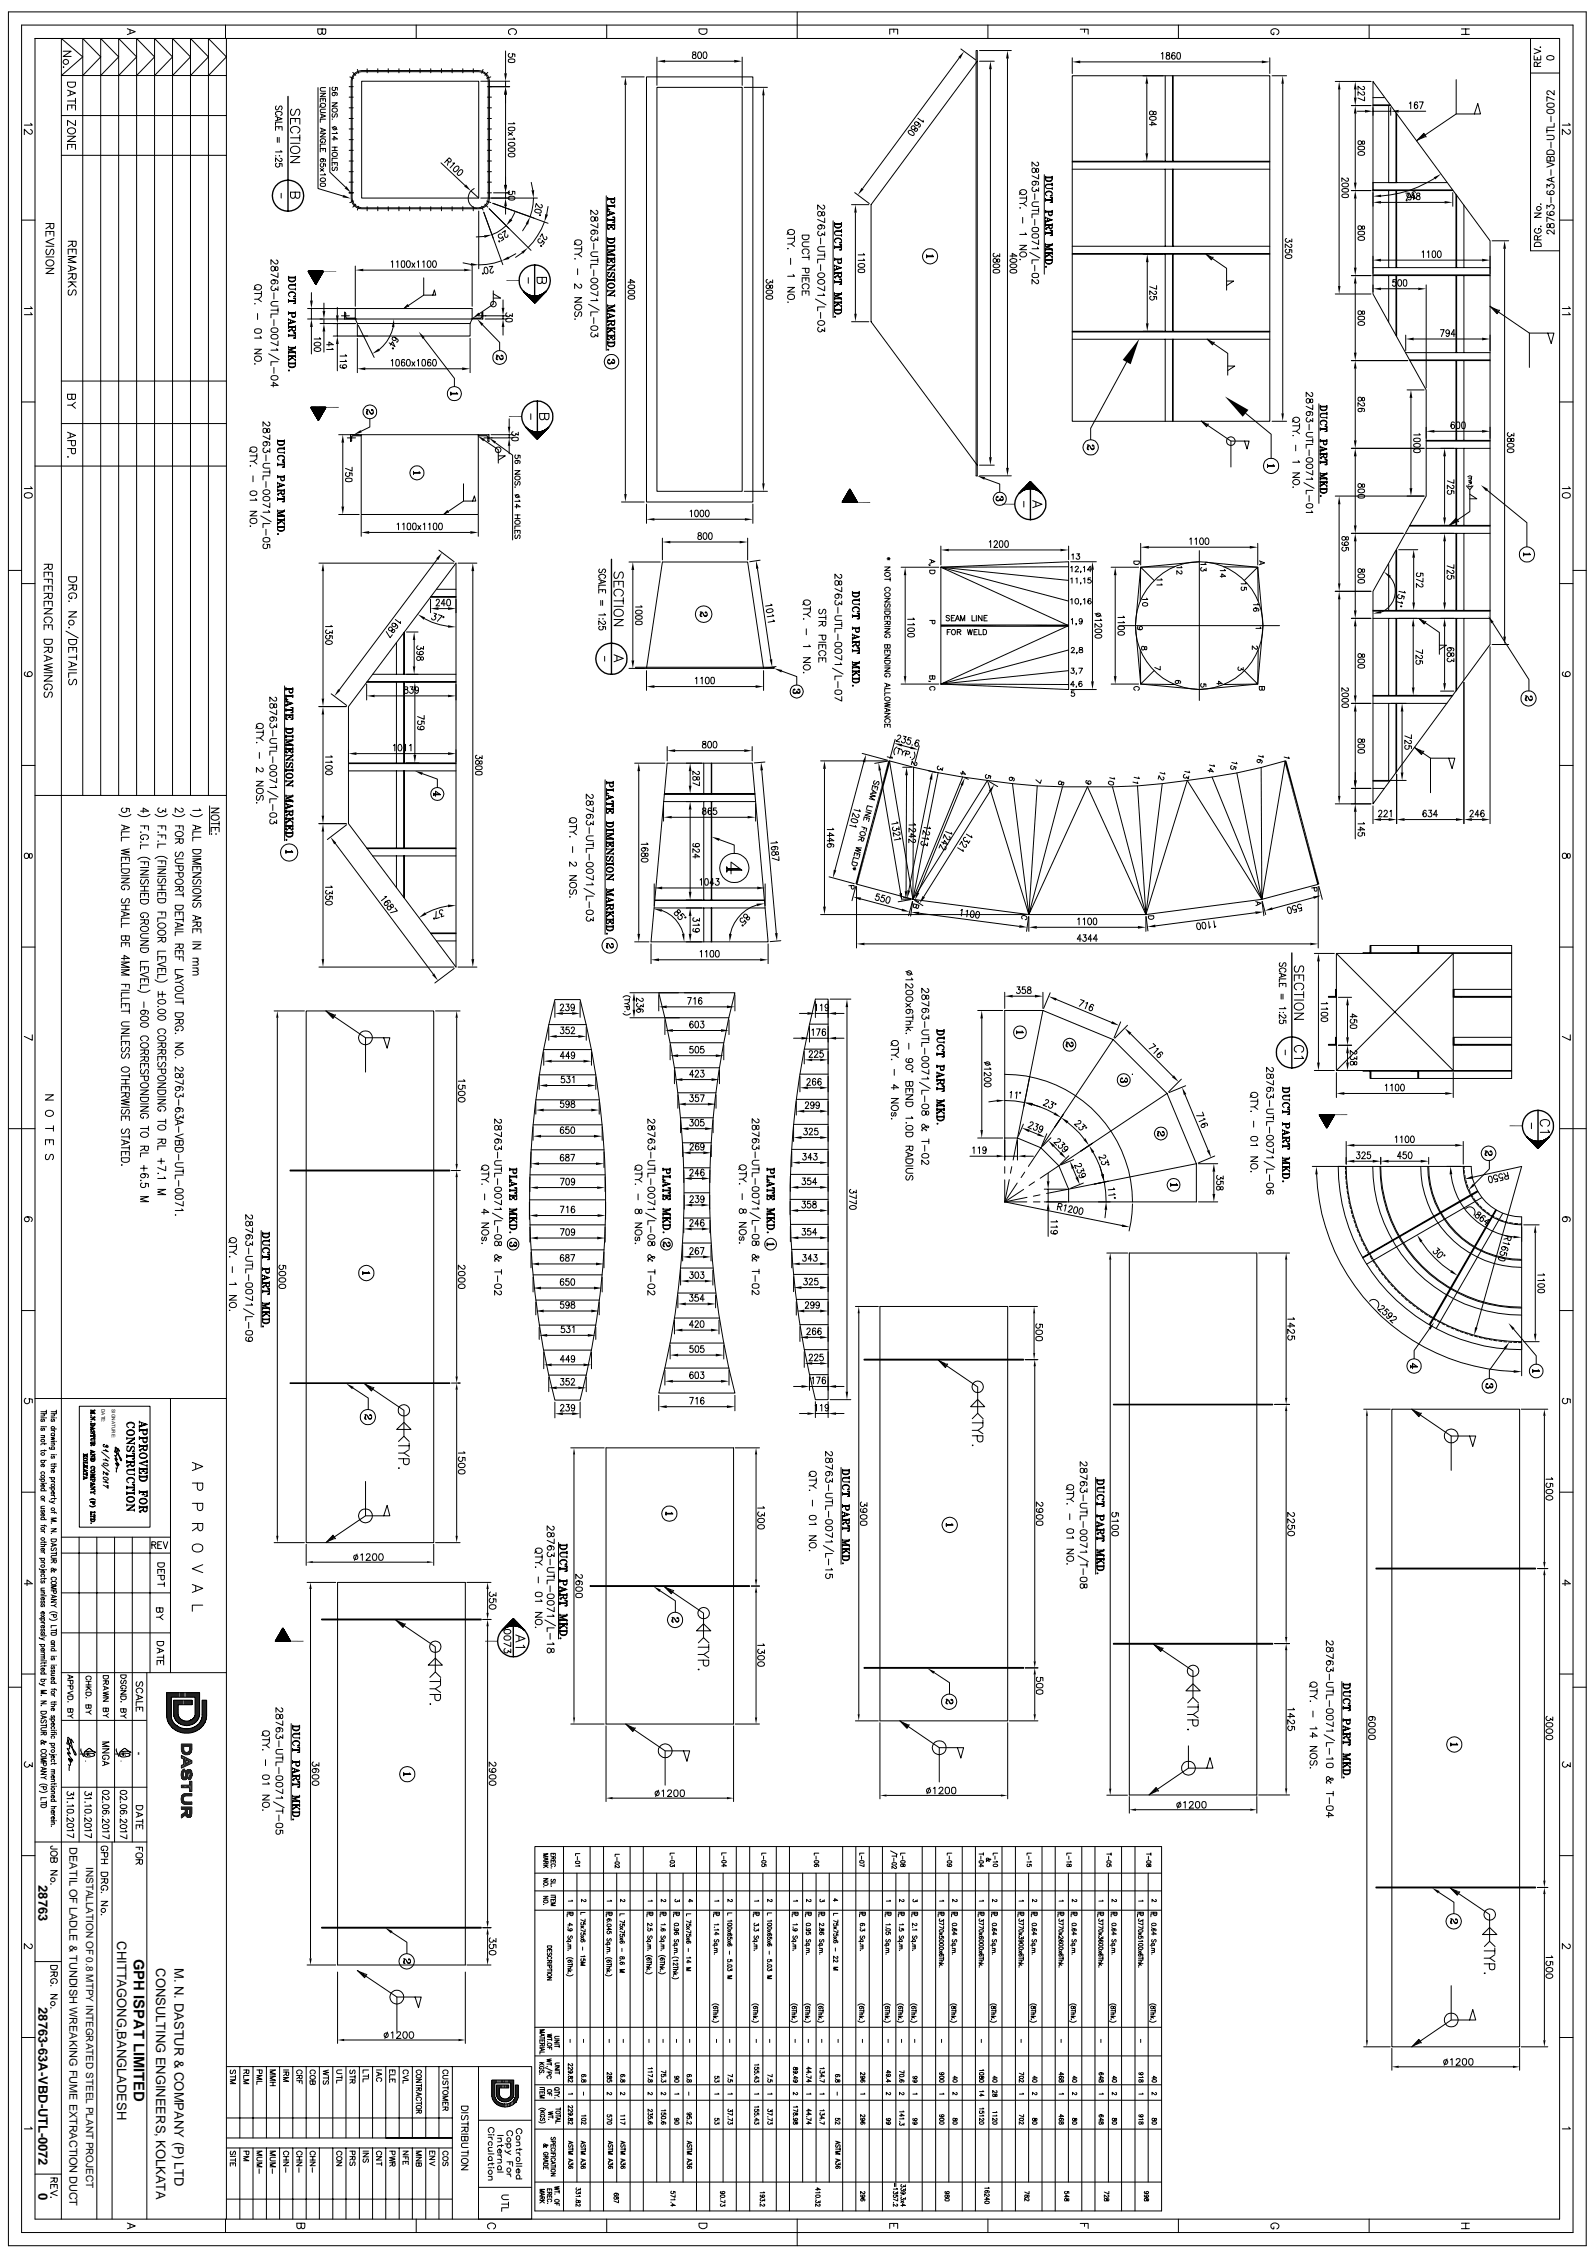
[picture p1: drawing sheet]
<svg xmlns="http://www.w3.org/2000/svg" width="594mm" height="841mm" viewBox="0 0 594 841" stroke-linecap="round" stroke-linejoin="round" font-family="sans-serif">
<defs><g id="words">
<text font-size="5.5" x="49.9" y="729.6" transform="rotate(90 49.9 729.6)">GPH ISPAT LIMITED</text>
<g font-size="4.8">
<text x="14.4" y="702.2" transform="rotate(90 14.4 702.2)">28763</text>
<text x="43.6" y="723.1" transform="rotate(90 43.6 723.1)">CHITTAGONG,BANGLADESH</text>
<text x="58.2" y="733.1" transform="rotate(90 58.2 733.1)">CONSULTING ENGINEERS, KOLKATA</text>
<text x="65" y="733.1" transform="rotate(90 65 733.1)">M. N. DASTUR &amp; COMPANY (P) LTD</text>
<text x="14.4" y="747.6" transform="rotate(90 14.4 747.6)">28763-63A-VBD-UTL-0072</text>
<text x="14.4" y="816.8" transform="rotate(90 14.4 816.8)">0</text>
</g>
<text font-size="4.1" x="25.9" y="688" transform="rotate(90 25.9 688)">DEATIL OF LADLE &amp; TUNDISH WREAKING FUME EXTRACTION DUCT</text>
<text font-size="3.7" x="32.1" y="695.3" transform="rotate(90 32.1 695.3)">INSTALLATION OF 0.8 MTPY INTEGRATED STEEL PLANT PROJECT</text>
<text font-size="3.4" x="50.7" y="652.6" transform="rotate(90 50.7 652.6)">-</text>
<g font-size="1.8">
<text x="37.8" y="524.7" transform="rotate(90 37.8 524.7)">DATE:</text>
<text x="41.7" y="524.8" transform="rotate(90 41.7 524.8)">SIGNATURE:</text>
</g>
</g></defs>
<g fill="none" stroke="#000" stroke-width=".37">
<path d="M3.1 4.4h587.7v832.1h-587.7zM8 9.3h577.9v822.2h-577.9zM13 14.3h567.9v812.2h-567.9zM23.5 19.1h3l-3 1.9h3M47.4 10.7l3 1.1-3 1.1M48.4 11.1v1.4M84 9.3v5M84.3 14.3v812.2M120 10.8l.1 1.7 .7 .3 .4-.3 .1-1.7h-2.9v1.3l.3 .5 .7 .2 .6-.7M147.6 14.3h4.9M155 9.3v5M188.3 19v8.3"/>
<path d="M189.8 19.9a.79 .79 0 0 0-.2 1.2 .79 .79 0 0 0 1.2 .1 .79 .79 0 0 0 0-1.2l1 .2v.9M190.1 12.9a1.15 1.15 0 0 1-.7-1.3 1.15 1.15 0 0 1 1.1-.9h.8a1.15 1.15 0 0 1 1.1 .9 1.15 1.15 0 0 1-.7 1.3M226 9.3v5M258.1 19.4v.8a.88 .88 0 0 1 1 .5 .88 .88 0 0 1-.4 1.1h-.3a.8 .8 0 0 1-.5-1 .8 .8 0 0 1 1-.5l.2-.9zM260.2 19.4l.5-.1a1.54 1.54 0 0 1 0 2.5l-.5-.1-.4-.9zM260.3 10.8h3v1a1.56 1.56 0 0 1-1.5 1.1 1.56 1.56 0 0 1-1.5-1.1zM262.2 19.4h.8l.3 .9-.3 1.4-.5 .1a1.71 1.71 0 0 1-.3-2.4zM296.9 4.4v9.9M331.4 12.7v-1.8h2.9v1.8M332.9 10.9v1.2M357.9 18.2l5.5 4.1M363.6 18.8h.4v158.4h-.4z"/>
<path d="M364.8 18.8h11.9M368 9.3v5M402.3 10.9h3v1.8M403.9 10.9v1.2M434.5 19.7v.7a.88 .88 0 0 1 1.1 .5 .88 .88 0 0 1-.4 1.1h-.4a.87 .87 0 0 1-.4-1.1 .87 .87 0 0 1 1.1-.5v-.7zM437.6 19.9l-.1-.2a1.21 1.21 0 0 0-1.3 1 1.21 1.21 0 0 0 .8 1.3 .72 .72 0 0 0 .8-.6 .72 .72 0 0 0-.6-.8 .72 .72 0 0 0-.8 .6M438.6 19.7l.5-.1a1.54 1.54 0 0 1 0 2.4h-.2a1.83 1.83 0 0 1-.3-2.3zM438.9 9.3v5M474.5 12.1v.8a1.1 1.1 0 0 1-1.2-1.1 1.1 1.1 0 0 1 1.2-1.1 1.23 1.23 0 0 1 1.6 .5 1.23 1.23 0 0 1-.5 1.7M509.9 9.3v5M544.3 10.8h3M544.3 12.8h3"/>
<path d="M545.9 10.8v2M570.1 14.3v79.1h10.8M571.4 18.1l2.5 1-2.5 .9M573.7 17.5l.2 .1h-.3M23.8 25h-.3l.2 .1M25.1 30.6h3a1.57 1.57 0 0 1-.8 1.9 1.57 1.57 0 0 1-2-.6zM25.1 33.6l3 1.1-3 1.1M25.1 37.6h3M26.2 34v1.3M26.8 39.1v1.2M28.1 36.6v2M30.8 28.1l6.7-6.9-6.7-6.9v282"/>
<path d="M37.5 28.1l6.7-6.9-6.7-6.9v282M44.2 28.1l6.7-6.9-6.7-6.9v282M50.9 28.1l6.7-6.9-6.7-6.9v282M57.6 28.1l6.7-6.9-6.7-6.9v282M64.3 28.1l6.7-6.9-6.7-6.9v282M71 28.1l6.6-6.9-6.6-6.9v282M77.6 28.1l6.7-6.9-6.7-6.9v282M84.3 28.1h-61.4l7.9-6.9-7.9-6.9v812.2M103 39.5l-.4 .5 .4 .9 .5-.1 1-1.3 .6 .5-.4 .9M118.4 32.6v37.6l9.4 2.8M119.3 34.7h1.9l-1.9 1.3h1.9M119.3 38v-1.2h1.9v1.2"/>
<path d="M119.6 39.3l-.6 .6M120.3 36.8v.7M121.2 32.6h-1.4l-.5 .6 .5 .8h1.4M122.9 32.5v31.6l5.8 5.6M123.7 38.3h1.9l-1.9 1.3h1.9M124 32.5a.68 .68 0 0 0-.2 .9 .68 .68 0 0 0 1 .2 .68 .68 0 0 0 0-1.1l.8 .1v1M124.4 34.4a.64 .64 0 0 1 .5 .9 .64 .64 0 0 1-1 .2 .64 .64 0 0 1 .1-1h1.3l.3 .5-.2 .6M130 32.3h1.6M130 36.2h1.6M130.3 28.6l1.4 .6M131.4 27l1.1 1.1M131.8 28.1l1.8-1.2 1.1-.2h43.6a3.5 3.5 0 0 1 3.6 3.6v43.5a3.6 3.6 0 0 1-3.6 3.6h-43.6a3.6 3.6 0 0 1-3.6-3.6v-43.5z"/>
<path d="M131.9 27.5l1.8-1.1 1-.1h43.6a4 4 0 0 1 4 4v43.5a3.9 3.9 0 0 1-4 4h-43.6a3.8 3.8 0 0 1-3.9-4v-43.5l.1-1.1zM133.1 25.9l.5 1.4M134.7 30.3h43.6v43.5h-43.6zM136.7 25.6v1.5M140.7 25.6v1.5M144.6 25.6v1.5M148.6 25.6v1.5M152.6 25.6v1.5M156.5 25.6v1.5M160.4 25.6v1.5M164.4 25.6v1.5M168.4 25.6v1.5"/>
<path d="M172.4 25.6v1.5M176.3 25.6v1.5M179.1 30.3h10.7M179.9 25.9l-.5 1.4M181.5 32.3h8.3M181.5 36.2h1.5M181.7 27l-1.1 1.1M182.8 28.6l-1.5 .6M188.3 30.3v2M188.3 35.2v33.7M189.4 22.2l1-.2a1.05 1.05 0 0 1 1.4 .5v.2a1.54 1.54 0 0 1-2.5 0zM231.5 28.6h8.4"/>
<path d="M232.9 31.6v152.4M240.8 28.6h39.6v158.4h-39.6zM244.7 32.5h31.7v150.5h-31.7zM244.7 21.3v10.5M247.7 22.8h25.8M276.4 21.3v10.5M277.2 32.5h8.6M284.3 35.5v144.5M357.3 21.5l-36 48.7M364 22.8l-39.6 53.4v43.6l39.6 53.5M364.8 22.8h5.5M368.9 25.8v144.5"/>
<path d="M375.2 21.8v152.5M399.4 28.2h73.5v128.7h-73.5zM399.4 21.5v5.9M402.3 23.1h67.7M425.7 28.2h7.5M427.1 31.2v25.9M432.6 20l.5-.4v2.4M434 28.2v31.9M436.7 28.2v31.9M437 28.2v31.9M472.9 21.5v5.9M473.8 28.2h5.4"/>
<path d="M477.8 31.2v122.8M497.3 30.3h13.3M498.8 33.3v73.2M503.3 39.3h7.3M504.8 33.3v3.1M507.7 32.2l.5 .3a.68 .68 0 0 1-.3 .9 .68 .68 0 0 1-.9-.3l-1.2-1v1.5M507.7 34.2a.61 .61 0 0 1 .5 .8 .61 .61 0 0 1-.9 .3l-1.5-1.2v1.4M508.3 36.1v1.4l-2.5-1M511.4 30.3l43.6 59.4v150.4l-43.6 59.3v-79.2l19.8-35.4v-39.6l-19.8-35.7zM511.4 39.3h6.6M511.4 39.1h6.4M511.4 36.4h4.2"/>
<path d="M517.2 39.3v28.7M524.9 38.5l.5-.5v2.5M528 38.4l-.4-.4a1.47 1.47 0 0 0-.1 2.5 .72 .72 0 0 0 .6-1 .72 .72 0 0 0-1.2-.2l-.1 .4M528.7 38h1.4l-1 2.5M542.4 29.7v12.7l-14.8 10 2.8-2.8 .8 1.4M570.1 27.2h10.8M571.4 20.8v1.5h2.5v-1.5M572.6 24.8l-.2-1.5-.8-.1-.2 1.6h2.5M572.6 21.4v.9M573.9 23.1l-1.3 .8M11.3 48.3a.87 .87 0 0 1 .8 .8 .87 .87 0 0 1-.7 .9l-.9-.4-1.4-1.5v2.1M11.4 45.9l.6 .7h-2.9"/>
<path d="M22.9 43h61.4M22.9 57.9h61.4M25.1 41v-1.9h3v1.9M25.1 50.7h3l-3 2h3M25.1 55.7v-1.9h3v1.9M25.6 47.9a1.5 1.5 0 0 1 1.7-.2 1.5 1.5 0 0 1 .7 1.6 1.6 1.6 0 0 1-1.7 .6 1.6 1.6 0 0 1-1.2-1.4zM26.8 53.8v1.2M28.1 44.8v2l-3-2v2M102.6 43.4l2.5 .8-2.5 .8M102.6 48.5v-1.3h2.5v1.3M102.8 58h.1M103.2 43a.74 .74 0 0 1-.6-.9 .74 .74 0 0 1 .9-.6h.6a.74 .74 0 0 1 1 .6 .74 .74 0 0 1-.6 .9"/>
<path d="M103.3 51.2v1.8M103.4 43.7v1M103.9 47.2v.8M104 58h.2zM104 51.2v1.8M104.5 59l.6 .3v.4l-.8 .4-1.7-1.3v1.4M104.6 56.1l.5 .5h-2.5M105.1 45.5h-2.5v1.2M108.2 46.3v-2.2h3.5v2.2M108.2 58.3h3.5l-3.5 2.3h3.5M108.2 51.3h3.5M108.2 53.4h3.5"/>
<path d="M108.4 55.1a1.83 1.83 0 0 1 2-.6 1.83 1.83 0 0 1 1.3 1.7 1.81 1.81 0 0 1-2 1 1.81 1.81 0 0 1-1.5-1.7zM108.7 40.7a1.25 1.25 0 0 0-.5 1.3 1.25 1.25 0 0 0 1 1l.4-.4 .7-1.6 .9-.3a1.48 1.48 0 0 1 0 2.3M109.1 49.6a1.26 1.26 0 0 1-.9-1.5 1.26 1.26 0 0 1 1.3-1 1.53 1.53 0 0 1 1.6 .3 1.53 1.53 0 0 1 .4 1.7l-.7 .5M110 44.1v1.3M111.7 50.2v2.3M119.3 42.4l1.9 .8-1.9 .8M119.3 47.7l1.9 .8-1.9 .7M119.3 49.6h1.9l-1.9 1.4h1.9M119.3 56.6v-1.3h1.9v1.3M119.9 59.1a.59 .59 0 0 1 .5 .8 .59 .59 0 0 1-.9 .3 .59 .59 0 0 1 0-1l.4-.1a.91 .91 0 0 1 1.3 .8l-.2 .3M119.9 42.7v.9M119.9 47.9v1.1"/>
<path d="M120.1 52.6v.5a.78 .78 0 0 1-.8-1 .78 .78 0 0 1 1.2-.4 .74 .74 0 0 1 .7 .6 .74 .74 0 0 1-.5 .8M120.3 55.3v.8M121.2 40.7h-1.4l-.5 .5 .2 .7h1.7M121.2 44.4h-1.9v1.2M121.2 53.7h-1.9v1.2M123.9 44.4h.1M123.7 51.8h1.9l-1.2-1v1.5M123.7 47.4l1.9 .8M123.7 54.8h1.9M123.7 56.1h1.9M124 42.4l-.3 .4 .3 .8 .5-.1 .4-1 .3-.1 .4 .4-.2 .8M124.7 54.8v1.3"/>
<path d="M125.3 49.2l.3 .5h-1.9M125.6 59h-1.9v1.1M130 40.2h1.6M130 44.1h1.6M130 48h1.6M130 56h1.6M130 60h1.6M130 52h1.6M166.5 59.6l1 .8 .6-.5-.1-.5-.7-.6-1.7 1.8M181.5 40.2h1.5M181.5 44.1h1.5M181.5 48h1.5"/>
<path d="M181.5 56h1.5M181.5 60h1.5M181.5 52h1.5M189.3 49.3l1.6 1.1M189.4 47.6l1-.2a1.05 1.05 0 0 1 1.4 .5v.2a1.54 1.54 0 0 1-2.5 0zM189.4 53.4l1-.4a1.05 1.05 0 0 1 1.4 .6l-.1 .5-1.3 .4-1-.4zM189.4 55.3l1-.2a1.05 1.05 0 0 1 1.4 .6v.1a1.54 1.54 0 0 1-2.5 0zM189.4 57.3l1.4-.3 .9 .3 .1 .6a1.54 1.54 0 0 1-2.5 0zM190.9 49.3l-1.6 1.1M191.3 45.7l.5 .4h-2.5M191.3 51.3l.5 .5h-2.5M338.3 48.9a1.33 1.33 0 0 1 1.5 0 1.33 1.33 0 0 1 .6 1.4l-.4 .2-.9-.3a1.11 1.11 0 0 1-.8-1.3z"/>
<path d="M339.7 47a.79 .79 0 0 1 1.1 .2 .79 .79 0 0 1-.2 1.1l.2 .5h.7l.3-.7-.6-.4a.85 .85 0 0 1-1.2 .6 .85 .85 0 0 1-.3-1.3zM341.8 45.6a.64 .64 0 0 1 .1 1 .64 .64 0 0 1-.9-.1l-.3-.8a1.35 1.35 0 0 1 1.5 .1 1.35 1.35 0 0 1 .4 1.4l-.5 .1M341.9 44.1l2 1.4-.1-.7M428.2 46.4h2.4l-1.6-1v1.4M428.2 41.6a.97 .97 0 0 1 1.2 0 .97 .97 0 0 1 .4 1h.7l.1-.3-.1-.7h-.7a.87 .87 0 0 1-.5 1.1 .87 .87 0 0 1-1.1-.4zM428.2 43.7l1.1-.3a1.05 1.05 0 0 1 1.3 .6l-.1 .5-1.2 .3-1.1-.3zM504.8 42.3v25.7M505.5 41.4h2.9M505.9 52.6a1 1 0 0 1 1.1 0 1 1 0 0 1 .4 1l.5 .1 .4-.3-.1-.8h-.8a.9 .9 0 0 1-.5 1.1 .9 .9 0 0 1-1.1-.3zM505.9 54.7l.9-.2a1.09 1.09 0 0 1 1.5 .6v.1a1.54 1.54 0 0 1-2.5 0zM505.9 56.8l1.3-.4 1 .4 .1 .5a1.54 1.54 0 0 1-2.5 0zM511.4 40.1v2.9"/>
<path d="M511.4 41.4h6.6M518 40.1v2.9M519.9 41.9v26.1M520.2 42.3v25.7M521 41.4h10M542.4 42.4h9l-1-3.8-1.3 3.8M584.2 48.3a.87 .87 0 0 1 .7 .8 .87 .87 0 0 1-.6 .9l-.9-.4-1.5-1.5v2.1M584.3 45.9l.6 .7h-3M103 60.8a.78 .78 0 0 0-.2 1.2 .78 .78 0 0 0 1.2 .1 .78 .78 0 0 0 0-1.2l1.1 .1v1M104.7 72v1.8M110 71.6l.2 1.9 .5 .4 .6-.2 .4-.6v-1.5h-3.5v1.5a.9 .9 0 0 0 .9 .8 .9 .9 0 0 0 .9-.8M119.3 62.8l1.3 1"/>
<path d="M119.4 66.6l1-.4 .8 .6a1 1 0 0 1-.9 .8 1 1 0 0 1-1-.8zM119.4 68.4l1-.2 .5 .1 .3 .4a1 1 0 0 1-.9 .8 1 1 0 0 1-1-.8zM119.6 60.9a.72 .72 0 0 0-.2 1.1 .72 .72 0 0 0 1 .1 .72 .72 0 0 0 0-1.1l.8 .1v.9M120.6 62.8l-1.3 1M120.9 64.6l.3 .5h-1.9M123.7 61.8v-1.2h1.9v1.2M124 62.3l-.3 .4 .3 .8 .5-.1 .4-1 .3-.1 .4 .4-.2 .8M124.7 60.6v.6M130 71.8h1.6M130 67.8h1.6M130 64h1.6M131.7 74.9l-1.4 .6"/>
<path d="M132.5 76.1l-1.1 1.1M133.6 76.8l-.5 1.5M136.7 77v1.5M140.7 77v1.5M144.6 77v1.5M148.6 77v1.5M152.6 77v1.5M156.5 77v1.5M160.4 77v1.5M164.3 60.6l8.9 8.5M164.4 77v1.5M167 60.1l-.4 1.5"/>
<path d="M168.4 77v1.5M168.7 60.7h.6l-1.7 1.8M169.2 62.5l.8-.6h.7a1.44 1.44 0 0 1-1.5 2l-.4-.5zM170.9 63.7l.5-.4h.7a1.44 1.44 0 0 1-1.5 1.9l-.3-.4zM172.4 77v1.5M175.4 71.1l2.9 2.7M176.3 77v1.5M176.6 70.2a4 4 0 0 0-2.2 4.1 4 4 0 0 0 3.1 3.4M178.3 78.6v21.5M179.1 73.8h21.1M179.4 76.8l.5 1.5M180.6 76.1l1.1 1.1"/>
<path d="M181.3 74.9l1.5 .6M181.5 67.8h1.5M181.5 71.8h1.5M181.5 64h1.5M183.8 71.8h6M188.3 71.8v2M188.3 76.8v3M189.4 73.4l1-.3a1.05 1.05 0 0 1 1.4 .6v.2a1.54 1.54 0 0 1-2.5 0zM189.8 71.1a.81 .81 0 0 0-.2 1.2 .81 .81 0 0 0 1.1 .2 .81 .81 0 0 0 .1-1.2h1v1M191.8 79.1l-1.4 2.6M197.9 67.9l.6 2.9M198.7 73.8l-.6 4.7-.7 2.2"/>
<path d="M199.4 78.1l.9-.2 1 .3 .3 .3v.5l-.6 .4-1.4-.3-.5-.6zM201 80h.3v.3l-.4-.1zM201.5 76.2l.5 .5-.3 .7h-.5l-1.5-1.6-.3 1.4M204.1 76.9l-.5 2.9M222 78.3l.7 .6-.3 .8-.5 .2-1.9-1.6v1.7M225.8 72.9v57.6M226.3 76.2v1.9h.8l-.8-.1M226.3 78.4v.5M226.3 73.9h2.6M226.3 74.2h2.6M226.3 73.5v1l.2-.3M226.3 78.3v.8"/>
<path d="M226.3 79.7v.8M226.3 73.7l.2 .2M226.3 73.8l.3 .1M226.3 76.7h2.6M226.3 76.9h2.6M226.3 76.4l.2 .3M226.3 76.5l.3 .2M226.3 77.5l.2 .6M226.3 77.8l.3 .3M226.3 77.8l.4 .3M226.3 79.8l.2 .2M226.3 80h.3"/>
<path d="M226.5 74h2.3M226.5 76.7h2.3M226.5 76.9l-.2 .2M226.5 78.6l2.4 .8-2.6 .9M226.6 74.2l-.3 .1M226.6 76.9l-.3 .1M227.1 78.9v1.1M227.6 75l.3 .4h.6l.4-.4M227.8 75.4h.9M228.5 79.4l-2.2 .6M228.5 79.4l-2.2 .8M228.7 74.2l.2 .1"/>
<path d="M228.7 76.9l.2 .1M228.8 74.2l.1 .3M228.8 76.9l.1 .2M228.9 73.5v1.5l-.2 .6-1-.2-.1-1.2M228.9 73.7l-.1 .2M228.9 73.8l-.2 .1M228.9 76.2v1M228.9 76.4l-.1 .3M228.9 76.5l-.2 .2M304.8 78.9h.8l.7 1.3 .4 .2a.86 .86 0 0 0 0-1.5l-.4 .1-.2 .7a.85 .85 0 0 1-1.3 .7l-.3-.5zM306.6 76.4l.6 .5v.5l-.8 .5-1.9-1.6v1.7M317.2 76.2h6.4"/>
<path d="M318.3 71.7l5.5 4.1M318.6 79.2v37.7M379.8 77.4h.3zM379.8 73.8h2.6M380 71.1a1.21 1.21 0 0 1 1.5-.5 1.21 1.21 0 0 1 .7 1.4 1.2 1.2 0 0 1-1.5 .6 1.2 1.2 0 0 1-.7-1.5zM380.3 71.7l-.7 .7M381.2 75.8l1.2 .9M382.4 74.9l-1.2 .9h-1.4M382.4 73v1.6M384.4 78.3h2.4M384.5 62.9a1.03 1.03 0 0 1 1.1 0 1.03 1.03 0 0 1 .4 1.1h.8v-1.1h-.8l-.3 1.1-.5 .3-.7-.3zM384.8 69.7a.83 .83 0 0 0-.2 1.4 .83 .83 0 0 0 1.3-.5l.9 .6v-1.2"/>
<path d="M385.2 67.5a.77 .77 0 0 1 .6 1.1 .77 .77 0 0 1-1.2 .2 .77 .77 0 0 1 .1-1.2l.5-.1a1.08 1.08 0 0 1 1.6 .9l-.3 .5M385.4 72.2v2.1M386.2 60.4a.72 .72 0 0 1 .7 .8 .72 .72 0 0 1-.7 .6l-1.8-1.5v1.6M386.8 65v1.7l-2.4-1.2M386.8 75.2h-1.7l-.7 .8a.73 .73 0 0 0 .7 .9h1.7M386.8 79.7h-2.4v1.4M386.8 77.5v1.6M389 65.1v37M389.4 65.6v1.2a1.42 1.42 0 0 0 1.3 .8 1.42 1.42 0 0 0 1.2-.8v-1.2M389.4 66.8l.2 .2a1.58 1.58 0 0 0 2.3-.2M389.4 72a1.62 1.62 0 0 1 2.5 0M389.4 66h2.5"/>
<path d="M389.4 66.2h2.5M389.4 65.7l.2 .3-.2-.1M389.4 66.3l.2-.1-.2 .3M389.4 74.4h2.5M389.4 74.6h2.5M389.4 74v1M389.4 78.3v1M389.4 74.1l.2 .3-.2-.2M389.4 74.7l.2-.1-.2 .2M389.4 78.7h2.5M389.4 78.9h2.5M389.4 78.4l.2 .3-.2-.1"/>
<path d="M389.4 79l.2-.1-.2 .3M389.6 66.1h2.2M389.6 74.5h2.2M389.6 78.9h2.2M389.8 67.3l.6 .2 1.2-.2M389.8 71.5h1.8M390.6 79.8l.4 .3h.6l.3-.3M391.2 73.5h.7v1.9h-.7l.7-.1M391.6 72.8l.3 .1h-.7a.89 .89 0 0 0 .7-.9 .89 .89 0 0 0-.9-.9h-.6a.92 .92 0 0 0-1 .8 .92 .92 0 0 0 .6 1M391.6 73.5l.3 .3M391.7 66.2l.2 .1M391.7 68.8l.2 .1"/>
<path d="M391.7 73.5l.2 .4M391.7 78.9l.2 .1M391.8 68.7l-2 .1M391.8 66.2l.1 .3M391.8 68.8l.1 .2M391.8 73.5l.1 .6M391.8 78.9l.1 .3M391.9 68.6l-2.1 .1a.81 .81 0 0 0-.4 .9 .81 .81 0 0 0 .7 .6h1.7M391.9 68.8h-1.9l-.6 .5M391.9 70v.5M391.9 78.3v1.5l-.5 .6-.7-.3-.1-1.2M391.9 65.7l-.1 .3"/>
<path d="M391.9 65.9l-.2 .1M391.9 68.2v1M391.9 69.9v.7M391.9 68.4l-.1 .2M391.9 68.4l-.2 .2M391.9 74.8l-.1 .6M391.9 75l-.2 .4M391.9 75.2l-.3 .2M391.9 78.4l-.1 .3M391.9 78.6l-.2 .1M399.4 60.1h73.5M399.4 60.3h73.5"/>
<path d="M399.4 63h73.5M434 63v28.7M436.7 63v28.7M437 63v28.7M500 68.5l.9-.3a1.05 1.05 0 0 1 1.3 .6v.2a1.41 1.41 0 0 1-2.4-.2zM500 70.5l.9-.3a1.05 1.05 0 0 1 1.3 .6v.2a1.45 1.45 0 0 1-2.4-.2zM500 72.5l.9-.3a1.05 1.05 0 0 1 1.3 .6v.2a1.45 1.45 0 0 1-2.4-.2zM501.6 66.3l.6 .4-.1 .7h-.8l-1.5-1.2v1.4M503.3 71h7.3M504.8 73.9v25.8M511.4 71.7v5.1M511.4 70.7h29.5"/>
<path d="M514.3 75.4h23.8M517.2 71v28.7M519.9 71v28.7M520.2 71v28.7M523.6 71.9h1.3l-1 2.5M525.3 72.7a.68 .68 0 0 1-.9 .8 .68 .68 0 0 1-.2-1.2l.1-.2a1.51 1.51 0 0 1 1 2.4l-.7-.2M527 73.5h-1.5l1-1.6v2.5M527.2 71.7a.76 .76 0 0 0-1.3 .3 .76 .76 0 0 0 1 .9l-.4 1.1 1.1-.3M527.7 72v.7a1.04 1.04 0 0 1 1.1 .4 1.04 1.04 0 0 1-.1 1.2l-.2 .1a.8 .8 0 0 1-1-.9 .8 .8 0 0 1 1.1-.7l.1-.8zM534.2 66.5a42.4 42.4 0 0 1-19.9 6.5M538.9 68h-27.5v3h29.7M541.1 71.7v5.1"/>
<path d="M542.3 72.3v27.4M542.5 72.7v27M545.3 76.4v23.3M571.5 79.4h2.5l-2.5 1.6h2.5M573.9 75.9l.1 .2h-.2M8 82h5M17.1 83.3h3l-.3 1.7-.6 .2-.4-.3-.2-1.6M17.1 88v-1.8h3v1.8M17.1 99.9h3l-3 2h3M17.1 91.7h3M17.1 95.7h3M17.5 97.1a1.44 1.44 0 0 1 1.8-.2 1.44 1.44 0 0 1 .6 1.6 1.43 1.43 0 0 1-1.8 .6 1.43 1.43 0 0 1-.8-1.7z"/>
<path d="M17.5 92.8a1.13 1.13 0 0 0-.4 1.2 1.13 1.13 0 0 0 .8 .9l1.5-2.1a1.18 1.18 0 0 1 .2 2.1M18.6 84.2l-1.5 1M18.6 86.2v1.1M20.1 88.8l-3 1.2 3 1.1M25.4 89.9h3v1.2l-.4 .6h-.8l-.3-1.8M25.4 94.7v-1.9h3v1.9M25.4 95.5h3l-3 1.1 3 1.1h-3M25.4 98.9l3 1.1-3 1.1M26.3 99.3v1.4M26.9 90.9l-1.5 .9M26.9 92.8v1.1M101.1 99.4a1.05 1.05 0 0 1 1.2 .1 1.05 1.05 0 0 1 .3 1.2l.5 .1a.89 .89 0 0 0 .3-1.4h-.8a1.05 1.05 0 0 1-.3 1.2 1.05 1.05 0 0 1-1.2 .1z"/>
<path d="M102.9 96.9a.74 .74 0 0 1 .6 1.1 .74 .74 0 0 1-1.3 0l-1.3-1.3v1.8M132.3 99.1v15M145.7 97.6l.5-.5v2.5M147.7 97.6l.5-.5v2.5M149.7 97.2l.5-.1a1.54 1.54 0 0 1 0 2.5h-.2a1.48 1.48 0 0 1-.5-2zM151.7 97.2l.5-.1a1.54 1.54 0 0 1 0 2.5h-.2a1.74 1.74 0 0 1-.3-2.4zM153.4 97.9l1.1 1.7M154.5 97.9l-1.1 1.7M155.4 97.6l.5-.5v2.5M157.4 97.6l.5-.5v2.5M159.4 97.2l.5-.1a1.54 1.54 0 0 1 0 2.5l-.5-.1-.3-1zM161.5 97.2h.7l.4 1-.4 1.3-.5 .1a1.74 1.74 0 0 1-.2-2.4z"/>
<path d="M172.5 97.9l2.8 .6M175.9 99.1v15M180.3 88.1l-2.9 .2M180.5 99.7l.3-.2a1.44 1.44 0 0 1 .5 2.5h-.2a1.63 1.63 0 0 1-.6-2.3zM182.2 99.3l1.4-.1-1.1 1.7 .1 .6 .8 .2 .3-.7M183.7 88.8l-3.5-9.8 7.1 19.6M185.8 89.8l.2-.1 .1 .4zM186.8 87.3a.76 .76 0 0 0-1.1 .3 .76 .76 0 0 0 .4 1.1 .76 .76 0 0 0 1-.5l.5 .9-.8 .6M186.8 97.1l-2.7 .9-5.8 .7M187 86.6l1.2-.7-.2 1.9a.63 .63 0 0 0 .8 .6 .63 .63 0 0 0 .3-.9M188.6 84l-3.4 2.6-2 .8M189.6 85.1l-7.4-7.3 15.6 15.4"/>
<path d="M192.1 94.5l-2.6 1.5M194.5 94.2l-2.5 1.7M196.3 83.4l-1.7 2.6M198.9 81.2l-15.3-5.5 20.5 7.5M201.3 89a.75 .75 0 0 0-.9 .8 .75 .75 0 0 0 .9 .7 .75 .75 0 0 0 .6-.9l.9 .7-.6 .8M201.3 91.5l.5 .2-.4 .1zM202.8 82.7a27.7 27.7 0 0 1-6.1 9.5M203.5 88.2l.2 .6-.4 .5h-.4a2.6 2.6 0 0 1-1-2.2l-.7 1.2M214 96.4h.3zM214 92.7h2.7M214.2 89.8a1.26 1.26 0 0 1 1.6-.5 1.26 1.26 0 0 1 .7 1.5 1.36 1.36 0 0 1-1.5 .5 1.36 1.36 0 0 1-1-1.3zM214.5 90.5l-.6 .6"/>
<path d="M215.4 94.7l1.3 1M216.7 93.8l-1.3 .9h-1.4M216.7 91.7v1.8M220 97h2.7M220.3 80.8h.8l.7 1.4 .4 .1a.86 .86 0 0 0 0-1.5l-.4 .2-.2 .6a.85 .85 0 0 1-1.3 .7l-.3-.5zM220.6 88.1a.83 .83 0 0 0-.3 1.4 .83 .83 0 0 0 1.4-.6l1 .7v-1.3M220.9 85.7a.81 .81 0 0 1 .7 1.1 .81 .81 0 0 1-1.3 .3 .81 .81 0 0 1 .2-1.3l.4-.1a1.21 1.21 0 0 1 1.8 1l-.5 .5M221.1 90.6v2.2M222.7 83.2v1.7l-2.7-1.3M222.7 93.8l-2.2 .1a.87 .87 0 0 0-.4 .9 .87 .87 0 0 0 .7 .7h1.9M222.7 98.5h-2.7v1.4M222.7 96.1v1.7"/>
<path d="M226.3 83.3v2h.8l-.8-.1M226.3 88.5v1.3a1.42 1.42 0 0 0 1.3 .9 1.42 1.42 0 0 0 1.3-.9v-1.3M226.3 89.8l.2 .1a1.69 1.69 0 0 0 2.4-.1M226.3 92.8v.4M226.3 98.6v.4M226.3 83.8h2.6M226.3 96.5h2.6M226.3 95h2.6M226.3 81.4v1M226.3 92.7v.7M226.3 94.4v1M226.3 98.4v.8"/>
<path d="M226.3 81.7h2.6M226.3 82h2.6M226.3 81.6l.2 .1M226.3 81.6l.3 .1M226.3 84h2.6M226.3 83.5l.2 .3M226.3 83.6l.3 .2M226.3 84.7l.2 .6M226.3 84.9l.3 .4M226.3 85.1l.4 .2M226.3 88.8h2.6M226.3 89.1h2.6"/>
<path d="M226.3 88.6l.2 .2M226.3 88.8h.3M226.3 91.6h2.6M226.3 91.8h2.6M226.3 91.5l.3 .1M226.3 94.5l.2 .3M226.3 94.6l.3 .2M226.3 96.2h2.6M226.3 96.1l.3 .1M226.3 97.2l.2 .6M226.3 97.5l.3 .3M226.3 97.6l.4 .2"/>
<path d="M226.5 93.1h2.4l-2.6 .8 2.6 .9h-2.6M226.5 96.2l-.2-.3v1.9h.8l-.8-.1M226.5 98.8h2.4l-2.6 1.7h2.5M226.5 91.7h2.3M226.5 91.6l-.2-.4v.9M226.5 82l-.2 .2M226.5 84l-.2 .2M226.5 89h2.3M226.5 89.1l-.2 .3M226.5 95l-.2 .3M226.5 91.8l-.2 .3M226.5 94.9h2.3"/>
<path d="M226.5 96.5l-.2 .2M226.5 96.4h2.3M226.6 80.2l-.3 .3M226.6 82l-.3 .2M226.6 84l-.3 .1M226.6 89.1l-.3 .2M226.6 91.8l-.3 .2M226.6 95l-.3 .1M226.6 96.5l-.3 .1M226.7 90.2l.6 .3 1.2-.3M227.2 84.7h1zM227.2 97.2h1z"/>
<path d="M227.4 84.7l.3-.3 .2 .3M227.4 97.2l.3-.2 .2 .2M227.6 84.7l.1-.5 .1 .5M227.6 97.2l.1-.5 .1 .5M227.7 84v.7M227.7 96.5v.7M228.5 80.9l.4 .2M228.7 80.9l.2 .4M228.7 84l.2 .1M228.7 89.1l.2 .2M228.7 91.8l.2 .2M228.7 95l.2 .1"/>
<path d="M228.7 96.5l.2 .1M228.8 96.2l.1-.3v1.9h-.7l.7-.1M228.8 91.6l.1-.4v.9M228.8 80.9l.1 .7M228.8 84l.1 .2M228.8 89.1l.1 .3M228.8 91.8l.1 .3M228.8 95l.1 .3M228.8 96.5l.1 .2M228.9 81.1l-.7-.2h.7v1.9h-.7l.7-.1M228.9 83.3v2h-.7l.7-.1M228.9 92.7v.5l-2.2 .8"/>
<path d="M228.9 94.8v.6M228.9 98.4v.6l-2.2 1.5M228.9 82.2l-.1 .6M228.9 82.5l-.2 .3M228.9 82.7l-.4 .1M228.9 83.5l-.1 .3M228.9 83.6l-.2 .2M228.9 84.7l-.1 .6M228.9 84.9l-.2 .4M228.9 85.1l-.4 .2M228.9 88.6l-.1 .2M228.9 88.8h-.2"/>
<path d="M228.9 91.5l-.2 .1M228.9 93.2l-2.2 .7M228.9 92.8l-.1 .3M228.9 96.1l-.2 .1M228.9 97.2l-.1 .6M228.9 97.5l-.2 .3M228.9 97.6l-.4 .2M228.9 98.9l-2.2 1.5M228.9 98.6l-.1 .2M293.4 92.6h.2zM293.4 88.8h2.5M293.7 85.7a1.18 1.18 0 0 1 1.7-.2 1.18 1.18 0 0 1 .2 1.7 1.18 1.18 0 0 1-1.7 .2 1.18 1.18 0 0 1-.2-1.7z"/>
<path d="M293.8 86.6l-.7 .7M294.5 96.2v2.3M294.7 90.9l1.2 .9M295.9 89.9l-1.2 1h-1.3M295.9 87.9v1.7M298.8 87.6h2.5v.8a1.36 1.36 0 0 1-1.2 .9 1.36 1.36 0 0 1-1.3-.9zM298.8 99.9h2.5l-.1 1.6h-1.1l-.1-1.6M298.8 95.9h2.5M299.4 94.6a.96 .96 0 0 1-.6-1.1 .96 .96 0 0 1 .9-.8 1.06 1.06 0 0 1 1.5 .4 1.06 1.06 0 0 1-.5 1.5M301.3 90.1h-1.8l-.7 .8 .1 .6 .6 .4h1.8M301.3 95v1.8M304.5 95h2.7"/>
<path d="M305.1 86.1a.83 .83 0 0 0-.3 1.5 .83 .83 0 0 0 1.4-.6l1 .7v-1.3M305.5 83.8a.8 .8 0 0 1 .7 1 .8 .8 0 0 1-1.2 .4 .8 .8 0 0 1 0-1.3l.5-.1a1.27 1.27 0 0 1 1.7 1l-.5 .4M305.6 88.7v2.2M305.6 98.6v2.2M307.2 81.2v1.7l-2.7-1.2M307.2 91.9l-2.2 .1a.87 .87 0 0 0-.4 .9 .87 .87 0 0 0 .7 .7h1.9M307.2 96.5h-2.7v1.5M307.2 94.2v1.7M310.3 82.2v36.1M310.8 82.9v1.2a1.42 1.42 0 0 0 1.3 .9 1.42 1.42 0 0 0 1.3-.9v-1.2M310.8 84.1a1.7 1.7 0 0 0 2.6 0M310.8 89.5a1.57 1.57 0 0 1 2.6 0"/>
<path d="M310.8 98.8v.4M310.8 96.7h2.6M310.8 83.3h2.6M310.8 83.5h2.6M310.8 83l.2 .3M310.8 83.1l.3 .2M310.8 92h2.6M310.8 92.2h2.6M310.8 91.6v1M310.8 96.1v1M310.8 98.7v.7M310.8 91.7l.2 .3"/>
<path d="M310.8 91.8l.3 .2M310.8 96.5h2.6M310.8 96.2l.2 .3M310.8 96.4l.3 .1M311 83.3h2.3M311 83.5l-.2 .3M311 92.1h2.3M311 92.2l-.2 .2M311 96.6h2.3M311 96.7l-.2 .2 .3-.2M311 98.9l2.4 .9-2.6 .8M311.1 83.5l-.3 .1"/>
<path d="M311.1 92.2l-.3 .1M311.2 84.6l.6 .3 1.2-.3M311.2 89l.6-.2 1.2 .2M311.6 99.2v1.1M312.1 97.6l.3 .4h.6l.4-.4M312.3 98h.9M313 90.4l.4 .1h-.7a.9 .9 0 0 0 .7-1.1 .9 .9 0 0 0-1-.7h-.6a.92 .92 0 0 0-1 .7 .92 .92 0 0 0 .6 1.1M313 91.1l.4 .1-.7-.1h.7v2h-.7l.7-.2M313.2 83.5l.2 .1M313.2 86.2l.2 .1M313.2 91.1l.2 .4M313.2 96.7l.2 .2-.1-.2"/>
<path d="M313.3 86l-2.1 .2M313.3 83.5l.1 .3M313.3 86.2l.1 .3M313.3 91.1l.1 .6M313.4 86h-2.2a.87 .87 0 0 0-.4 1 .87 .87 0 0 0 .8 .7h1.7M313.4 86.2h-2l-.6 .4M313.4 87.4v.5M313.4 96.1l-.2 2-1-.1-.1-1.3M313.4 83l-.1 .3M313.4 83.1l-.2 .2M313.4 85.5v1.1M313.4 87.3v.7"/>
<path d="M313.4 85.7l-.1 .3M313.4 85.8l-.2 .2M313.4 92.4l-.1 .7M313.4 92.7l-.2 .4M313.4 92.8l-.4 .3M313.4 96.2l-.1 .3M313.4 96.4l-.2 .1M319.7 98.5l1-.3a1.05 1.05 0 0 1 1.4 .5v.3a1.54 1.54 0 0 1-2.5 0zM321.6 94.4l.5 .5h-2.5M321.6 96.5l.5 .5h-2.5M345.1 95.4h2.4M345.1 94.9v1.1"/>
<path d="M345.1 95.1l.2 .3M345.1 95.2l.3 .2M345.3 95.4h2.2M345.3 95.6l-.2 .3M345.4 95.6l-.3 .1M347.2 94.9l.5 .7h-2.6M370 96.5a1 1 0 0 1 1.1 .1 1 1 0 0 1 .4 1h.5l.4-.4-.2-.7h-.7a1 1 0 0 1-.4 1.1 1 1 0 0 1-1.1 0zM370 98.7l.9-.4a1.1 1.1 0 0 1 1.5 .8l-.5 .5-1 .2-.9-.4zM370.3 94.3a.75 .75 0 0 0 0 1.3 .75 .75 0 0 0 1.1-.6l1 .6v-1.1M376.2 95.4h2.5l-1.7-1.1v1.5M376.3 96.6l1.3-.3 1.1 .6a1.37 1.37 0 0 1-1.3 .8 1.37 1.37 0 0 1-1.2-.8zM376.3 98.7l1-.4a1.1 1.1 0 0 1 1.4 .8 1.43 1.43 0 0 1-2.5-.2z"/>
<path d="M379.8 94.5a1.35 1.35 0 0 1 1.5-.7 1.35 1.35 0 0 1 1.1 1.2 1.34 1.34 0 0 1-1.5 .7 1.34 1.34 0 0 1-1.1-1.2zM379.8 96.6h.3zM379.8 91.4h2.6l-2.6 1.6h2.6M380.9 81v2.1M381.8 86.7l.6 .6h-2.6M383.5 94l3.8 2.1M384.5 85l.9-.3 1 .1 .4 .2v1l-1 .3-1-.1-.3-.2zM384.5 87.4l.9-.3 1 .1 .4 .2v.9l-1 .4-1-.1-.3-.3zM385.4 81.7v2.1M385.4 98.8v2.2M386.4 92.1l.4 .6h-2.4M386.8 89.4v1.6l-2.4-1.1"/>
<path d="M386.8 96.8h-2.4v1.4M389.4 99.3l.2-.1 .2 .2-.2 .2zM389.4 81v.3M389.4 90.9v.4M389.4 95.4l.2 .1-.2 .4M389.4 96.4v1.2a1.36 1.36 0 0 0 1.3 .8 1.36 1.36 0 0 0 1.2-.8v-1.2M389.4 97.6a1.62 1.62 0 0 0 2.5 0M389.4 97h2.5M389.4 80.8v.8M389.4 82.2v.7l.2-.3M389.4 83.3v1M389.4 86.4v.9"/>
<path d="M389.4 90.7v.8M389.4 92.4v.9M389.4 93.8v1M389.4 95.2v.8M389.4 82.2l.2 .3-.2-.2M389.4 83.7h2.5M389.4 83.9h2.5M389.4 83.4l.2 .3-.2-.2M389.4 84l.2-.1-.2 .2M389.4 86.7h2.5M389.4 87h2.5M389.4 86.5l.2 .2-.2-.1"/>
<path d="M389.4 87.1l.2-.1-.2 .2M389.4 93h2.5M389.4 92.5l.2 .2h-.2M389.4 94.2h2.5M389.4 94.3h2.5M389.4 93.9l.2 .3-.2-.2M389.4 94.5l.2-.2-.2 .3M389.4 96.7h2.5M389.4 96.5l.2 .2-.2-.1M389.4 97.1l.2-.1-.2 .2M389.6 99.3h.1M389.6 91h2.3l-2.5 .9 2.5 .8h-2.5"/>
<path d="M389.6 81.1l2.3 .8-2.5 .8M389.6 83.8h2.2M389.6 86.8h2.2M389.6 92.8h2.2M389.6 94.3h2.2M389.6 93l-.2 .1M389.8 98.1h1.8M389.9 84.9l-.3 .4M390.1 81.3v1M390.5 94.3l1.3 1.4M390.6 84.6l-1 .6 .2 .3M390.7 84.7l.4 .3h.5l.3-.3"/>
<path d="M390.7 84.4l-1.3 .6v.3l.5 .2M390.7 94.8l-1.3 .7M390.7 94.9l-1.3 .8M390.8 80.1h.9M391 85h.7M391 94.9l-1.6 .9M391.6 81.7l-2.2 .8M391.6 81.9l-2.2 .7M391.6 85.9l.3 .2M391.7 83.9l.2 .1M391.7 85.9l.2 .3M391.7 93l.2 .1-.1-.1"/>
<path d="M391.7 94.3l.2 .2M391.7 97l.2 .1M391.8 83.9l.1 .2M391.8 85.9l.1 .6M391.8 94.3l.1 .3M391.8 97l.1 .2M391.9 83.3l-.2 1.9-.9-.2-.1-1.1M391.9 86l-.7-.1h.7v1.8h-.7h.7M391.9 95.5v.4M391.9 90.7v.6M391.9 92.7v.6M391.9 93.8v1"/>
<path d="M391.9 95.4v.6M391.9 83.4l-.1 .3M391.9 83.5l-.2 .2M391.9 87.2l-.1 .5M391.9 87.4l-.2 .3M391.9 87.6l-.3 .1M391.9 91.2l-2.1 .7M391.9 91.3l-2.1 .8M391.9 90.9l-.1 .1M391.9 93.9l-.1 .3M391.9 94l-.2 .2M391.9 96.5l-.1 .2"/>
<path d="M391.9 96.6l-.2 .1M399.4 94.7h73.5M399.4 94.4h73.5M399.4 91.7h73.5M427.3 97.6v22.8M434 94.7v28.7M436.7 94.7v28.7M437 94.7v28.7M451.9 95.8l-.7 1-2-2.1 7.7 5.2v8.2M478.9 95.2l.9-.3a1.05 1.05 0 0 1 1.4 .5v.2a1.37 1.37 0 0 1-1.3 .7 1.37 1.37 0 0 1-1.2-.9zM479.2 88.8l-.2 .1a.76 .76 0 0 0 .2 1.3 .76 .76 0 0 0 1-.7l1 .6v-1.1M479.2 92.8a.78 .78 0 0 0-.2 1.2 .78 .78 0 0 0 1.2 .1 .78 .78 0 0 0-.1-1.2l1.1 .2v1"/>
<path d="M480.7 91a.61 .61 0 0 1 .4 .8 .61 .61 0 0 1-.9 .3l-1.5-1.2v1.3M505.9 84.3a1 1 0 0 1 1.1 0 1 1 0 0 1 .4 1l.5 .1 .4-.4-.1-.7h-.8a.9 .9 0 0 1-.5 1 .9 .9 0 0 1-1.1-.3zM505.9 86.4l.9-.3a1.09 1.09 0 0 1 1.5 .6v.2a1.54 1.54 0 0 1-2.5 0zM505.9 88.4l.9-.3a1.11 1.11 0 0 1 1.5 .8 1.43 1.43 0 0 1-2.5-.1zM511.4 95.4v6.5M511.4 99.7h43.6M514.3 96.9h37.7M529.7 93.9l.5-.5v2.6M531.6 93.9l.5-.5v2.6M533.7 93.6l.3-.2a1.43 1.43 0 0 1 0 2.6 1.88 1.88 0 0 1-.3-2.4zM535.7 93.6l.2-.2a1.37 1.37 0 0 1 .9 1.3 1.37 1.37 0 0 1-.9 1.3 1.74 1.74 0 0 1-.2-2.4zM555 95.4v6.5"/>
<path d="M555.8 89.7h6.1M560.4 92.7v144.4M571.7 90.6a1.37 1.37 0 0 1 1.6-.3 1.37 1.37 0 0 1 .7 1.5h-2.5zM572.1 85.1a.91 .91 0 0 0-.6 1.1 .91 .91 0 0 0 .9 .7h.6a.9 .9 0 0 0 1.1-.9 .9 .9 0 0 0-1.1-.9v.6M572.7 89.4l-.1-1.5-.8-.1-.3 1.6h2.5M573.9 84.2v.2l-.1-.1M574 87.7l-1.3 .8M580.9 82h5M11.4 114.2l.6 .7h-2.9M11.4 116.4l.6 .8h-2.9M25.4 102h3v1.3l-.6 .7-.7-.3-.2-1.7M25.4 105h3"/>
<path d="M25.8 108a1.06 1.06 0 0 0-.4 1.1 1.06 1.06 0 0 0 .8 .8l.5-.2 .5-1.5 .7-.2a1.26 1.26 0 0 1 0 1.9M26.3 105l2.1 2M26.9 103l-1.5 1M27.1 105.7l-1.7 1.3M94.8 113.1h.3zM94.8 109.3h2.6M94.9 106.5a1.3 1.3 0 0 1 1.6-.5 1.3 1.3 0 0 1 .8 1.5 1.29 1.29 0 0 1-1.6 .5 1.29 1.29 0 0 1-.8-1.5zM95.3 107.1l-.7 .8M95.9 116.8v2.2M96.2 111.4l1.2 1M97.4 110.4l-1.2 1h-1.4M97.4 108.5v1.7"/>
<path d="M100.9 115.5h2.6M101.4 106.5a.86 .86 0 0 0-.2 1.5 .86 .86 0 0 0 1.3-.6l1 .7v-1.3M101.8 104.3a.77 .77 0 0 1 .6 1 .77 .77 0 0 1-1.2 .3 .77 .77 0 0 1 .1-1.3h.5a1.22 1.22 0 0 1 1.7 .9l-.4 .5M102 109.1v2.3M102 119.1v2.2M103.5 101.6v1.7l-2.6-1.2M103.5 112.3l-2.2 .2a.81 .81 0 0 0-.4 .9 .81 .81 0 0 0 .8 .6h1.8M103.5 117h-2.6v1.4M103.5 114.7v1.7M107.4 102.9v1.3a1.42 1.42 0 0 0 1.4 .8 1.42 1.42 0 0 0 1.3-.8v-1.3M107.4 104.2l.2 .1a1.69 1.69 0 0 0 2.5-.1M107.4 109.5a1.7 1.7 0 0 1 2.7 0"/>
<path d="M107.4 118.8v.4M107.4 103.2h2.7M107.4 103.5h2.7M107.4 103.1l.2 .1M107.4 103.2h.3M107.4 112h2.7M107.4 112.2h2.7M107.4 111.6v1M107.4 116.1v1M107.4 118.7v.7M107.4 111.7l.2 .3M107.4 111.9l.3 .1"/>
<path d="M107.4 116.5h2.7M107.4 116.8h2.7M107.4 116.3l.2 .2M107.4 116.4l.3 .1M107.6 103.5l-.2 .2M107.6 112.1h2.3M107.6 112.2l-.2 .3M107.6 116.6h2.3M107.6 116.8l-.2 .2M107.6 119l2.5 .8-2.7 .9M107.7 103.5l-.3 .2M107.7 112.2l-.3 .2"/>
<path d="M107.7 116.8l-.3 .1M107.8 104.6l.7 .2 1.1-.2M107.8 109h1.8M108.2 119.2v1.1M108.7 117.6l.4 .4 .8-.1 .2-.3M108.9 118h.9M109.6 110.3l.5 .2h-.8a.94 .94 0 0 0 .8-1 .94 .94 0 0 0-1-.8 1.06 1.06 0 0 0-1.5 .4 1.06 1.06 0 0 0 .4 1.4M109.6 111.1l.5 .3M109.6 113.1l.5-.4-.3 .4M109.6 119.7l-2.2 .7M109.6 119.8l-2.2 .7M109.8 103.5l.3 .2"/>
<path d="M109.8 106.2l.3 .2M109.8 111.1l.3 .3M109.8 116.8l.3 .1M109.9 106.1l-2.1 .1M109.9 103.5l.2 .2M109.9 106.2l.2 .3M109.9 111.1l.2 .6M109.9 116.8l.2 .2M110.1 105.9h-1.9l-.8 .8 .4 .9 2.1 .1M110.1 106.2h-2.1l-.6 .5M110.1 107.5v.4M110.1 111.2l-.8-.1h.8v2h-.8l.8-.1"/>
<path d="M110.1 116.1v1.5l-.3 .5h-.9l-.2-1.3M110.1 103.1l-.2 .1M110.1 103.2h-.3M110.1 105.6v.9M110.1 107.3v.8M110.1 105.7l-.2 .2M110.1 105.9h-.3M110.1 112.5l-.2 .6M110.1 116.3l-.2 .2M110.1 116.4l-.3 .1M114.6 118.8h18.3M114.6 114.9h18.3"/>
<path d="M114.8 101h10.4M116 109v3M116 114.9v3.9M120.6 112.9v3M120.6 118.8v1.7M125.6 114.5v3M127.2 117.6h2.9M128.4 118.8v-2.5l.4 .4v1.4l.3 .4h2.9l.3 .3M128.8 117.4h-.4v.6h.4M132.3 114.9h43.6v3.9h-43.6zM132.3 118.8l.8 1.7v4.7h42v-4.7l.8-1.7M135.3 100.6h37.6"/>
<path d="M157.8 103.5v6.4l-7.3 5 1.3-1.4 .4 .7M157.8 109.9h4.5l-.5-1.9-.6 1.9M176 118.6l3.1-.1 .4-.4v-1.4l.3-.4v2.5h-3.9zM178.1 117.6h10.8M179.5 117.4h.3v.6h-.3M179.7 101.7l.4 .2-.2 .2zM180.7 118.8h8.2M183.7 109.4l2.7 1.6h-2.7M183.7 108.3v5l-5.2 3.6M187.4 111.7v3M187.4 117.6v1.2M188.5 118.8l.9-.2a1.1 1.1 0 0 1 1.4 .7 1.48 1.48 0 0 1-2 .5l-.3-.1z"/>
<path d="M188.6 104.5h4.8M188.8 116.5a.77 .77 0 0 0-.1 1.4 .77 .77 0 0 0 1.2-.6l.9 .6v-1.1M196.8 103.4v2.1M201.9 103.3l.2 2.1 .4 .2 .9-.2 .1-2.1h-3.4v1.5a.94 .94 0 0 0 .9 .8 .94 .94 0 0 0 .9-.8M214 118.8h.3zM214 110.9h2.7l-2.7 1.7h2.7M214.2 113.9a1.26 1.26 0 0 1 1.6-.5 1.26 1.26 0 0 1 .7 1.5 1.36 1.36 0 0 1-1.5 .5 1.36 1.36 0 0 1-1-1.2zM214.5 116.1a.97 .97 0 0 0-.5 1 .97 .97 0 0 0 .8 .8l.5-.5 .3-1 .5-.3h.2l.4 .7-.4 1.1M215.1 100.1v2.2M216.1 105.9a.74 .74 0 0 1 .5 1.1 .74 .74 0 0 1-1.3 0l-1.3-1.3v1.8M219.2 113.3l4 2.2M220.2 104a1.25 1.25 0 0 1 1.6-.5 1.25 1.25 0 0 1 .7 1.4 1.25 1.25 0 0 1-1.5 .5 1.25 1.25 0 0 1-.8-1.4z"/>
<path d="M220.2 106.5a1.25 1.25 0 0 1 1.6-.6 1.25 1.25 0 0 1 .7 1.5 1.25 1.25 0 0 1-1.5 .5 1.25 1.25 0 0 1-.8-1.4zM221.1 100.5v2.2M221.1 118.3v2.2M222.2 111.3l.5 .7h-2.7M222.7 108.5v1.7l-2.7-1.2M222.7 116.2h-2.7v1.5M226.3 106.3a1.7 1.7 0 0 1 2.6 0M226.3 106.5a1.7 1.7 0 0 0 2.6 0M226.3 108.1v.5M226.3 113.7v.4M226.3 116.7v.3M226.3 103.8v1"/>
<path d="M226.3 108v.7M226.3 113.5v.7M226.3 115.3v.9M226.3 116.5v.8M226.3 117.9v.8M226.3 119.2v.9M226.3 104.2h2.6M226.3 104.4h2.6M226.3 103.9l.2 .3M226.3 104.1l.3 .1M226.3 115.9h2.6M226.3 115.3l.2 .3"/>
<path d="M226.3 115.4l.3 .2M226.3 118.1l.2 .2M226.3 118.1l.3 .2-.3 .3M226.3 119.5h2.6M226.3 119.7h2.6M226.3 119.2l.2 .3M226.3 119.4l.3 .1M226.5 105.9a1.24 1.24 0 0 1 1.6-.5 1.24 1.24 0 0 1 .7 1.5 1.39 1.39 0 0 1-1.4 .5 1.39 1.39 0 0 1-1.1-1.1zM226.5 103h.8l.6-1.4 .6-.1a.98 .98 0 0 1 .4 1 .98 .98 0 0 1-.7 .7h.7l-.4-.1M226.5 108.3h2.4l-2.6 1.8h2.5M226.5 113.9h2.4l-2.6 .9 2.6 .8h-2.6M226.5 104.4l-.2 .3"/>
<path d="M226.5 115.7h2.3M226.5 115.9l-.2 .2M226.5 116.8l2.4 .8-2.6 1M226.5 119.7h2.3M226.5 119.7l-.2 .3M226.6 104.4l-.3 .2M226.6 115.9h-.3M226.6 119.7l-.3 .2M226.7 101.6l-.4-.1h.8a.83 .83 0 0 0-.8 1 .83 .83 0 0 0 1.1 .6l.7-1.4h.7M226.7 105.8l.6-.3 1.2 .3M226.7 107h1.8M227.1 117v1.1"/>
<path d="M228.2 101.6l-1 1.5M228.5 117.5l-2.2 .8 2.2-.7M228.7 104.4l.2 .2M228.7 115.9h.2M228.7 119.7l.2 .2M228.8 104.4l.1 .3M228.8 115.9l.1 .2M228.8 119.7l.1 .3M228.9 100.3v.5M228.9 109.8v.5M228.9 119.2l-.2 1.9-.9-.1-.1-1.3M228.9 100.2v.7"/>
<path d="M228.9 103.8v1M228.9 108v.6l-2.2 1.5M228.9 109.7v.7M228.9 113.5v.6l-2.2 .7M228.9 115.6v.6M228.9 103.9l-.1 .3M228.9 104.1l-.2 .1M228.9 108.5l-2.2 1.4M228.9 108.1l-.1 .2M228.9 114l-2.2 .8M228.9 113.7l-.1 .2M228.9 119.2l-.1 .3"/>
<path d="M228.9 119.4l-.2 .1M233.9 105.1h2.5l-1.6-1v1.5M234.1 106.4l.9-.3a1.05 1.05 0 0 1 1.4 .6v.2a1.45 1.45 0 0 1-2.5-.2zM234.1 108.4l.9-.3a1.05 1.05 0 0 1 1.4 .6v.2a1.41 1.41 0 0 1-2.5-.2zM234.1 110.3l.9-.2a1.05 1.05 0 0 1 1.4 .6v.2a1.45 1.45 0 0 1-2.5-.2zM285.5 106.3a1 1 0 0 1 1.1 0 1 1 0 0 1 .4 1h.7l.1-.3-.1-.7h-.7a1 1 0 0 1-.4 1 1 1 0 0 1-1.1 0zM285.5 108.4l.9-.3a1.05 1.05 0 0 1 1.4 .6v.2a1.41 1.41 0 0 1-2.5-.2zM285.5 110.3l.9-.2a1.05 1.05 0 0 1 1.4 .6v.2a1.45 1.45 0 0 1-2.5-.2zM285.8 104.1l-.2 .1a.76 .76 0 0 0 .2 1.2 .76 .76 0 0 0 1.1-.6l.9 .6v-1.1M293.4 112.6h.2zM293.4 107h2.5l-2.5 1.7h2.5M293.5 110.1a1.31 1.31 0 0 1 1.6-.5 1.31 1.31 0 0 1 .7 1.5 1.31 1.31 0 0 1-1.6 .5 1.31 1.31 0 0 1-.7-1.5z"/>
<path d="M295.4 102.2l.5 .7h-2.5M298.8 105.1v-1.6h2.5v1.6M298.8 110v-1.6h2.5v1.6M298.8 102.6h2.5M299.4 107.6a.96 .96 0 0 1-.6-1.1 .96 .96 0 0 1 .9-.8 1.06 1.06 0 0 1 1.5 .4 1.06 1.06 0 0 1-.5 1.5M300.1 103.5v1M300.1 108.4v1M303.7 111.4l4 2.2M304.7 102.1a1.25 1.25 0 0 1 1.6-.6 1.25 1.25 0 0 1 .7 1.5 1.25 1.25 0 0 1-1.5 .5 1.25 1.25 0 0 1-.8-1.4zM304.7 104.5a1.25 1.25 0 0 1 1.6-.5 1.25 1.25 0 0 1 .7 1.4 1.25 1.25 0 0 1-1.5 .6 1.25 1.25 0 0 1-.8-1.5zM304.7 119.8a1.25 1.25 0 0 1 1.6-.5 1.25 1.25 0 0 1 .7 1.5 1.25 1.25 0 0 1-1.5 .5 1.25 1.25 0 0 1-.8-1.5zM305.6 116.4v2.2"/>
<path d="M306.7 109.4l.5 .6h-2.7M307.2 106.5v1.8l-2.7-1.3M307.2 114.3h-2.7v1.5M310.8 118l.3-.2 .1 .3zM310.8 109.6v-.5v.7M310.8 114.4l.3-.4-.3-.3v.8M310.8 114.8v1.3a1.42 1.42 0 0 0 1.3 .9 1.42 1.42 0 0 0 1.3-.9v-1.3M310.8 116.1a1.7 1.7 0 0 0 2.6 0M310.8 100v.9M310.8 101.3v.9M310.8 104.4v1M310.8 110.7v1"/>
<path d="M310.8 112.1v1M310.8 100.4l2.2-.7-2.2 .8M310.8 100.2l.2 .2M310.8 100.3l.3 .1M310.8 101.9h2.6M310.8 101.4l.2 .2M310.8 104.8h2.6M310.8 105.1h2.6M310.8 104.6l.2 .2M310.8 104.7l.3 .1M310.8 111.3h2.6M310.8 112.6h2.6"/>
<path d="M310.8 112.8h2.6M310.8 112.3l.2 .3M310.8 112.4l.3 .2M310.8 115.3h2.6M310.8 115l.2 .3M310.8 115.1l.3 .2M311.1 118h.1M311 109.3h2.4l-2.6 .9 2.6 .8h-2.6M311 101.7h2.3M311 101.9l-.2 .2M311 104.9h2.3M311 105.1l-.2 .2"/>
<path d="M311 111.2h2.3M311 111l-.2-.1 .3 .1M311 111.3l-.2 .2M311 112.6h2.3M311 112.8l-.2 .3M311 115.3h2.3M311 115.5l-.2 .2M311.1 105.1l-.3 .1M311.1 100.5l-.3 .3M311.1 101.6h-.3h2.6h-.2M311.1 101.9l-.3 .1M311.1 111.3l-.3 .1"/>
<path d="M311.1 112.8l-.3 .1M311.1 115.5h-.3h2.6h-.2M311.2 116.6l.6 .3 1.2-.3M311.3 103l-.3 .3M311.9 112.8l1.4 1.4M312.1 102.6l-1 .6 .1 .3M312.2 102.7l.4 .4 .8-.4M312.2 102.4l-.1 .2-1.3 .5v.2l.5 .2M312.2 113.1l-1.4 .9M312.2 113.3l-1.4 .9M312.4 103.1h.8M312.4 113.3l-1.6 .9"/>
<path d="M313 104l.4 .2M313.2 101.9l.2 .1M313.2 104l.2 .3M313.2 111.3l.2 .1M313.2 112.8l.2 .1M313.3 109.3l.1-.3v.6l-2.2 .7M313.3 101.9l.1 .2M313.3 104l.1 .6M313.3 111.3l.1 .2M313.3 112.8l.1 .3M313.3 115.5l.1 .2M313.4 101.3l-.2 1.9h-.8l-.2-1.3"/>
<path d="M313.4 104.1l-.7-.1h.7v1.9h-.7l.7-.1M313.4 114v.4M313.4 111v.7M313.4 112.1v1M313.4 113.7v.8M313.4 101.4l-.1 .2M313.4 105.3l-.1 .6M313.4 105.5l-.2 .4M313.4 105.7l-.4 .2M313.4 109.5l-2.2 .7M313.4 112.3l-.1 .3M313.4 112.4l-.2 .2"/>
<path d="M313.4 115l-.1 .3M313.4 115.1l-.2 .2M317.2 119.8h6.4M319.7 100.4l1-.2a1.05 1.05 0 0 1 1.4 .6v.2a1.54 1.54 0 0 1-2.5 0zM370 100.6l.9-.2a1.1 1.1 0 0 1 1.5 .7 1.56 1.56 0 0 1-2.5 0zM376.3 100.6l1-.2a1.1 1.1 0 0 1 1.4 .7 1.52 1.52 0 0 1-2.5-.1zM384.5 102.1l.9-.3 1 .1 .4 .2v1l-1 .3-1-.1-.3-.2zM386.2 104.3l.6 .4v.7l-.4 .3-.8-.4-1.2-1.2v1.7M428.8 110.3a.78 .78 0 0 0-.3 1.2 .78 .78 0 0 0 1.2 .1 .78 .78 0 0 0 0-1.2l1.1 .1v1M430.2 108.5l.6 .3v.4l-.8 .5-1.8-1.4v1.5M430.8 106.4v1.3l-2.6-.9M456.9 104.7h2.6l-2.6 1.7"/>
<path d="M497.3 109.5h13.3M503.3 102.6h7.3M504.8 105.6v25.7M505.9 115.9a1 1 0 0 1 1.1 0 1 1 0 0 1 .4 1.1h.5l.4-.3-.1-.8h-.8a.9 .9 0 0 1-.5 1.1 .9 .9 0 0 1-1.1-.3zM505.9 118.1l.9-.3a1.09 1.09 0 0 1 1.5 .6v.2a1.54 1.54 0 0 1-2.5 0zM511.4 106.1v2.6M511.4 102.6h43.6M511.4 102.4h43.6M514.3 107.6h13.9M517.2 102.6v17.3M519.9 104.2h-1.1v1a.77 .77 0 0 1 1.1 .1 .77 .77 0 0 1-.2 1.1 .77 .77 0 0 1-1.1-.3M519.9 102.6v22.2"/>
<path d="M520.2 102.6v22.7M521 104.3l.5-.1a1.41 1.41 0 0 1-.3 2.4 1.74 1.74 0 0 1-.2-2.3zM522.9 104.3l.5-.1a1.45 1.45 0 0 1-.2 2.4 1.88 1.88 0 0 1-.3-2.3zM531.2 106.1v38.4M542.3 102.6v28.7M542.5 102.6v28.7M545.3 102.6v28.7M558.5 115.5l-.9 1.4-2.6-2.8 14.6 10v12.7M584.3 114.2l.6 .7h-3M584.3 116.4l.6 .8h-3M94.8 130.1h2.6l-2.6 1.7h2.6M94.9 122.8l1-.3a1.06 1.06 0 0 1 1.5 1 1.52 1.52 0 0 1-2.6 0z"/>
<path d="M94.9 133.1a1.3 1.3 0 0 1 1.6-.5 1.3 1.3 0 0 1 .8 1.5 1.29 1.29 0 0 1-1.6 .5 1.29 1.29 0 0 1-.8-1.5zM94.9 135.4v.3zM96.9 125.3l.5 .6h-2.6M100.1 131.8l3.9 2.2M101.1 122.5l.9-.4a1.1 1.1 0 0 1 1.5 .9 1.43 1.43 0 0 1-1.3 .8 1.43 1.43 0 0 1-1.3-.9zM101.1 124.9l.9-.3a1.1 1.1 0 0 1 1.5 .9 1.41 1.41 0 0 1-1.4 .8 1.41 1.41 0 0 1-1.2-1zM102 136.8v2.3M103 129.8l.5 .6h-2.6M103.5 127v1.7l-2.6-1.2M103.5 134.7h-2.6v1.5M107.4 138l.3-.2v.4zM107.4 129.1v.6"/>
<path d="M107.4 133.8l.3 .3-.3 .3M107.4 134.9v1.2a1.42 1.42 0 0 0 1.4 .9 1.42 1.42 0 0 0 1.3-.9v-1.2M107.4 136.1a1.7 1.7 0 0 0 2.7 0M107.4 124.8h2.7M107.4 120.1v.8M107.4 121.3v1M107.4 124.5v.9M107.4 129v.7M107.4 130.8v.9M107.4 132.2v1M107.4 133.6v.9M107.4 120.2l.2 .2"/>
<path d="M107.4 120.3l.3 .1M107.4 121.6h2.7M107.4 121.9h2.7M107.4 121.4l.2 .2M107.4 121.5l.3 .1M107.4 125.1h2.7M107.4 124.6l.2 .2M107.4 124.7l.3 .1M107.4 130.8l.2 .3M107.4 130.9l.3 .2M107.4 132.5h2.7M107.4 132.8h2.7"/>
<path d="M107.4 134.1l1.4-.9-1.4 .9M107.4 132.3l.2 .2M107.4 132.4l.3 .1M107.4 135.2h2.7M107.4 135.5h2.7M107.4 135l.2 .2M107.4 135.2h.3M107.7 138h.1M107.6 129.4h2.5l-2.7 .8 2.7 .9h-2.7M107.6 125h2.3M107.6 121.8h2.3M107.6 121.9l-.2 .1 .3-.1"/>
<path d="M107.6 125.1l-.2 .2M107.6 131.2h2.3M107.6 132.8l-.2 .2M107.6 131.3l-.2 .3M107.6 132.7h2.3M107.6 135.4h2.3M107.6 135.5l-.2 .2M107.7 131.3h-.3h2.7h-.3M107.7 120.5l-.3 .3M107.7 125.1l-.3 .1M107.7 132.8l-.3 .2M107.7 135.5l-.3 .1"/>
<path d="M107.8 136.6l.7 .2 1.1-.2M107.9 123l-.3 .4M108.5 132.8l1.4 1.3M108.7 122.6l-.9 .5v.4M108.8 122.8l.3 .3 1-.3M108.8 122.4l-.3 .4-1.1 .3v.3l.5 .1M109.1 123.1h.7M109.1 133.3l-1.7 1M109.6 124l.5 .2M109.8 121.9l.3 .1-.2-.1M109.8 124l.3 .3M109.8 132.8l.3 .2"/>
<path d="M109.8 135.5l.3 .1M109.9 124l.2 .6M109.9 131.3l.2 .3M109.9 132.8l.2 .2M109.9 135.5l.2 .2M110.1 121.3v1.5l-.5 .6-.7-.3-.1-1.2M110.1 124.1l-.8-.1h.8v1.9h-.8l.8-.1M110.1 134.1v.3M110.1 129v.7l-2.3 .6M110.1 131.1v.6M110.1 132.2v1M110.1 133.8v.7"/>
<path d="M110.1 121.4l-.2 .2M110.1 121.5l-.3 .1M110.1 125.3l-.2 .6M110.1 125.6l-.3 .3M110.1 125.7l-.5 .2M110.1 129.5l-2.3 .7M110.1 129.1l-.2 .3M110.1 132.3l-.2 .2M110.1 132.4l-.3 .1M110.1 135l-.2 .2M110.1 135.2h-.3M116 121.8v10.1"/>
<path d="M117.1 127.8l1.3-.3 1 .3 .1 .5a1.54 1.54 0 0 1-2.5 0zM117.1 129.8l.9-.3a1.09 1.09 0 0 1 1.5 .6v.1a1.43 1.43 0 0 1-2.5 0zM119 125.8l.5 .5h-2.5M119.2 120.5h13.3M120.6 123.5v7.7M121.7 128.4h2.4l-1.6-1v1.5M123.7 129.7l.4 .5h-2.4M124.1 125.2h12.9M125.6 120.5v4.7M125.6 128.1v10M127 135.9l-.3 .6a1.43 1.43 0 0 0 2.4-.1 .75 .75 0 0 0-.9-.5 .75 .75 0 0 0-.5 .9l.6 .3M128.6 132.1l.5 .5h-2.4"/>
<path d="M128.6 134.1l.5 .5h-2.4M133.1 120.5h42M133.1 126v12.8M133.4 121.2l6 11.9M136.1 137.4h36M144.9 127.7l2.2 1.4-.9-1.8-.8 1.3M145.7 134.4l.5-.5v2.4M146.1 129.7l.4-.1 .1 .3zM146.5 121.8a15.6 15.6 0 0 1-5.3 8.4M147.2 125.7l.4 .6a.77 .77 0 0 1-1 .5 .77 .77 0 0 1-.5-1l.6-.3 .5 .2a1.23 1.23 0 0 1 1.1 1.3l-.4 .5-.2-.1M147.7 134l.5-.1a1.48 1.48 0 0 1 .5 2l-.2 .4h-.5a1.83 1.83 0 0 1-.3-2.3zM150.7 134.2l-.6-.3a1.54 1.54 0 0 0-.5 2.1l.5 .3a.7 .7 0 0 0 .6-.9 .7 .7 0 0 0-1.1-.2l-.1 .4"/>
<path d="M151.7 134l.5-.1a1.56 1.56 0 0 1 0 2.4h-.2a1.71 1.71 0 0 1-.3-2.3zM153.4 134.7l1.1 1.6M154.5 134.7l-1.1 1.6M155.4 134.4l.5-.5v2.4M157.4 134l.5-.1a1.48 1.48 0 0 1 .5 2l-.2 .4h-.5a1.83 1.83 0 0 1-.3-2.3zM157.7 125.9l11.5 15v3.1M160.4 134.2l-.5-.3a1.54 1.54 0 0 0-.6 2.1l.2 .3a.69 .69 0 0 0 .9-.3 .69 .69 0 0 0-.1-.9 .69 .69 0 0 0-1 .1v.4M161.5 134h.7l.4 1-.4 1.3h-.5a1.71 1.71 0 0 1-.2-2.3zM175.1 126v12.8M179.7 121l6.4 6.5v3.1M184.8 132.3l1 .3 .8 1.4a.88 .88 0 0 0 .8-.8 .88 .88 0 0 0-.5-.9l-.3 .2 .4-.1M185.1 132.3l.1 1.7"/>
<path d="M185.1 133.9l-.2-.6 .3-.7-.4 1.1 .6 .3M185.9 132.9l.5 .7h.9l.1-.2M186.4 133.7h.7M186.9 132.4h.1M187.4 121.8v3M220.2 121.7l.9-.3a1.2 1.2 0 0 1 1.6 1 1.46 1.46 0 0 1-1.4 .7 1.46 1.46 0 0 1-1.3-1zM220.6 123.8a.86 .86 0 0 0-.3 1.5 .86 .86 0 0 0 1.4-.6l1 .7v-1.3M226.3 130.2l.4 .1zM226.3 123.4l.3 .2-.3 .5M226.3 124.5v2h.8l-.8-.1M226.3 127.1v1.2a1.42 1.42 0 0 0 1.3 .9 1.42 1.42 0 0 0 1.3-.9v-1.2M226.3 128.3a1.57 1.57 0 0 0 2.6 0"/>
<path d="M226.3 121.9v.9M226.3 123.3v.8M226.3 122.2h2.6M226.3 122.5h2.6M226.3 121.9l.2 .3M226.3 122.1l.3 .1M226.3 124.9h2.6M226.3 125.2h2.6M226.3 124.7l.2 .2M226.3 124.7l.3 .2M226.3 125.8l.2 .7M226.3 126.1l.3 .4"/>
<path d="M226.3 126.3l.4 .2M226.3 127.5h2.6M226.3 127.7h2.6M226.3 127.2l.2 .3M226.3 127.4l.3 .1M226.5 130.2l.1 .1zM226.5 122.3h2.3M226.5 122.5l-.2 .2M226.5 125h2.3M226.5 125.2l-.2 .2M226.5 127.7l-.2 .3M226.6 135.3h.8"/>
<path d="M226.6 122.5h-.3M226.6 125.2l-.3 .1M226.6 127.7l-.3 .2M226.7 128.8l.6 .3 1.2-.3M226.7 134l.3 .2v-.4a.86 .86 0 0 0-.7 1.4 .86 .86 0 0 0 1.5-.3v-.3M226.8 134l.2 .1zM226.8 120.8l-.3 .4M227.2 125.8h1zM227.4 125.8h.5M227.4 122.5l1.4 1.3M227.6 120.5l-1 .6 .1 .3M227.6 125.8l.1-.4 .1 .4"/>
<path d="M227.7 120.6l.4 .4h.4l.4-.4M227.7 120.3l-1.4 .7 .5 .4M227.7 125.2v.6M227.7 122.8l-1.4 .8M227.7 123l-1.4 .8M227.9 121h.8M227.9 135.2h.9M227.9 123l-1.6 .9M228.4 134h.1M228.5 134l-.2 .2v-.4a.79 .79 0 0 1 .6 1 .79 .79 0 0 1-1 .5l-.1-.4M228.7 122.5h.2M228.7 125.2l.2 .1"/>
<path d="M228.7 127.7l.2 .2M228.8 122.5l.1 .2M228.8 125.2l.1 .2M228.8 127.7l.1 .3M228.9 123.6v.5M228.9 124.5v2h-.7l.7-.1M228.9 134.8l-.4 .4-.6-.1-.1-.3-.2 .4a.82 .82 0 0 1-1.3-.3M228.9 121.9v.9M228.9 123.4v.7M228.9 121.9l-.1 .3M228.9 122.1l-.2 .1M228.9 124.7l-.1 .2"/>
<path d="M228.9 124.7l-.2 .2M228.9 125.8l-.1 .7M228.9 126.1l-.2 .4M228.9 126.3l-.4 .2M228.9 127.2l-.1 .3M228.9 127.4l-.2 .1M305.1 121.9a.88 .88 0 0 0-.4 1.3 .88 .88 0 0 0 1.5-.1v-.4l1 .8v-1.4M399.4 123.4h73.5M399.4 123.6h73.5M399.4 126.4h73.5M419.6 134.9l-13.4 24.6v4.3M434 126.4v30.5"/>
<path d="M436.7 126.4v30.5M437 126.4v30.5M452.3 127.5l-.7 1-1.9-2.1 7.6 5.2v8.1M457.3 136.3h2.6l-2.6 1.7M503.3 134.3h21M504.8 137.3v26.7M505.9 120.1l.9-.4a1.11 1.11 0 0 1 1.5 .9 1.43 1.43 0 0 1-2.5-.2zM523.5 131.3h31.5M523.6 124.8v5.8M525 134.1h30M525.1 134.3h29.9M526.5 126.3h25.5"/>
<path d="M536.5 122.8h1.4l-1 2.5M539.8 123.6a.68 .68 0 0 1-.7 .7 .68 .68 0 0 1-.6-.7l.7-.8a1.4 1.4 0 0 1 .7 1.3 1.4 1.4 0 0 1-.9 1.2l-.4-.4M542 124.5h-1.5l1-1.7v2.5M542.3 134.3v29.7M542.5 134.3v29.7M545.3 134.3v29.7M555 124.8v5.8M569.6 124.1h9.2l-1 3.9-1.3-3.9M8 149.7h5M22.9 141.9h61.4M22.9 157.8h61.4M25.1 150.9h1.7"/>
<path d="M26.8 146.8v1.7l1.1 .2 .2-1.9h-3v1.3l.4 .6h.9l.4-.6M28.1 149.8l-1.3 1.1 1.3 1.2M98 159.8l.5-.3a1.2 1.2 0 0 1 1.2 1.5h.7v-1.2h-.7l-.4 1.1-.5 .3-.8-.2zM99.9 157.2l.6 .5-.1 .7-.4 .3-.9-.4-1.1-1.2v1.7M100.9 143.5h2.6l-1.7-1.1v1.7M101.1 140.2l.9-.3a1.1 1.1 0 0 1 1.5 .9 1.41 1.41 0 0 1-1.4 .8 1.41 1.41 0 0 1-1.2-1zM115.7 151.7h10.5M136.5 152.5l.7 .2 1.1 1.6a.93 .93 0 0 0 .7-.9 .93 .93 0 0 0-.6-.9v.4l.3-.2M136.7 152.5l.1 1.8M136.7 154.1l-.1-.6 .2-.6-.3 1.1 .6 .3M137.6 153.2l.2 .4a.68 .68 0 0 0 1.1 .3l.1-.3M137.8 156v3l-3.3 1.6"/>
<path d="M138.1 154h.8M138.4 152.7l.2 .1zM167.9 146.5h2.4M167.9 146v1.3M167.9 146.2l.2 .3M167.9 146.4l.2 .1M168.1 146.6h2.2M168.1 146.8l-.2 .2M168.1 146.8h-.2M170 146.2l.5 .6h-2.6M189.6 155.2h4.7M189.7 156v2.9"/>
<path d="M197.7 154.1v2.1M202.9 154l.1 2 .5 .3 .6-.1 .4-.7v-1.5h-3.5v1.5a.93 .93 0 0 0 .9 .9 .93 .93 0 0 0 1-.9M450.1 157.9l-.7 1-1.9-2.1 11 7.5v9.6M464 154l9.5 7.7v9M473.8 156.9h5.4M481.5 158.6h2.5M481.9 155.6a1.14 1.14 0 0 1 1.6-.1 1.14 1.14 0 0 1 .2 1.6 1.14 1.14 0 0 1-1.6 .2 1.14 1.14 0 0 1-.2-1.7zM482 156.5l-.7 .7M484 159.6l-1.1 1h-1.4M484 157.8v1.7M486.7 148.7l.6-.3 .5 .4 .4 1.1h.7v-1.2l-.5-.1-.6 1.2-.8 .3-.5-.6zM487 155.6a.82 .82 0 0 0-.6 .9 .82 .82 0 0 0 .9 .7 .82 .82 0 0 0 .7-.9l.9 .8v-1.3"/>
<path d="M487.3 153.3a.76 .76 0 0 1 .7 1 .76 .76 0 0 1-1.1 .4 .76 .76 0 0 1-.1-1.3l.5-.1a1.17 1.17 0 0 1 1.6 .9l-.3 .5M487.6 158v2.1M488.4 146.2l.5 .5v.7l-.4 .3-.8-.4-1.2-1.2v1.7M488.9 150.8v1.7l-2.4-1.2M491.2 150.4v37.1M491.7 152.2l.1 .1a1.58 1.58 0 0 0 2.4-.1M491.7 157.3a1.52 1.52 0 0 1 2.5 0M491.7 151.3h2.5M491.7 151.6h2.5M491.7 151.2l.3 .1M491.7 159.7h2.5M491.7 160h2.5"/>
<path d="M491.7 159.5l.3 .2M491.8 151.3l-.1-.3v1.2a1.35 1.35 0 0 0 1.3 .8 1.35 1.35 0 0 0 1.2-.8v-1.2l-.1 .3M491.8 151.4h2.3M491.8 151.6l-.1 .2M491.8 159.8h2.3M491.8 159.7l-.1-.3v.9M491.8 160l-.1 .1M492 151.6l-.3 .1M492 160h-.3M492.1 152.6l.6 .3 1.2-.3M492.1 156.8h1.8M493.9 158.2l.3 .1h-.7a.9 .9 0 0 0 .7-1 .9 .9 0 0 0-.9-.8h-.6a.92 .92 0 0 0-.9 .7 .92 .92 0 0 0 .5 1.1"/>
<path d="M493.9 158.9l.3 .2M493.9 151.6l.3 .1M493.9 154.1l.3 .2M493.9 158.9l.3 .3M494.1 154l-2 .1M494.1 151.6l.1 .2M494.1 154.1l.1 .3M494.1 158.9l.1 .6M494.2 154h-1.8a.81 .81 0 0 0-.7 .8 .81 .81 0 0 0 .7 .8h1.7M494.2 154.1h-1.9l-.6 .5M494.2 155.3v.5M494.2 158.9h-.7h.7v1.8h-.7l.7-.1"/>
<path d="M494.2 151.2l-.3 .1M494.2 153.5v1M494.2 155.2v.7M494.2 153.7l-.1 .3M494.2 153.8l-.3 .2M505.9 148.2a.94 .94 0 0 1 1.1-.1 .94 .94 0 0 1 .4 1l.5 .2 .4-.4-.1-.7h-.8a.88 .88 0 0 1-.5 1.1 .88 .88 0 0 1-1.1-.4zM506.6 152.1a.69 .69 0 0 1 .7 1 .69 .69 0 0 1-1.2 .2l-.3-.5a1.43 1.43 0 0 1 2.5-.1l-.4 .6M507.7 150.1l.5 .1a.7 .7 0 0 1-.2 1 .7 .7 0 0 1-1-.2l-1.2-1v1.3M524.1 145.2h6.3M525.5 148.2v33.6M531.2 159.1v4.2M541.7 157.5l-.2-.2a1.22 1.22 0 0 0-1.3 .9 1.22 1.22 0 0 0 .8 1.4 .73 .73 0 0 0 .9-.6 .73 .73 0 0 0-.6-.8 .73 .73 0 0 0-.9 .6"/>
<path d="M542.6 157.3l.5-.1a1.54 1.54 0 0 1 0 2.4h-.1a1.83 1.83 0 0 1-.4-2.3zM544.7 157.3l.5-.1a1.54 1.54 0 0 1 0 2.4h-.2a1.83 1.83 0 0 1-.3-2.3zM555 159.1v4.2M580.9 149.7h5M13 173.6h71.3M25.1 161l3 1.2-3 1.1M25.1 164.1h3l-.2 1.9h-1.1l-.2-1.9M25.1 167.1h3l-.2 1.8h-1.1l-.2-1.8M25.5 170.2l-.2-.2v.3M26.2 161.4v1.4M93.1 173.5h.3zM93.1 169.8h2.6"/>
<path d="M93.2 166.9a1.31 1.31 0 0 1 1.6-.5 1.31 1.31 0 0 1 .8 1.5 1.31 1.31 0 0 1-1.6 .5 1.31 1.31 0 0 1-.8-1.5zM93.6 167.6l-.7 .7M94.2 177.2v2.2M94.5 171.8l1.2 1M95.7 170.9l-1.2 .9h-1.4M95.7 168.9v1.7M98 175.8h2.5M98.5 166.8a.87 .87 0 0 0-.4 1.5 .87 .87 0 0 0 1.5-.5l.9 .6v-1.3M98.8 164.5a.81 .81 0 0 1 .6 1.2 .81 .81 0 0 1-1.3 .2 .81 .81 0 0 1 .2-1.3l.5-.1a1.17 1.17 0 0 1 1.7 1.1l-.3 .4M99.1 169.4v2.2M99.1 179.4v2.2M100.5 162v1.7l-2.5-1.3"/>
<path d="M100.5 172.6h-1.8a.9 .9 0 0 0-.7 .9 .9 .9 0 0 0 .7 .9h1.8M100.5 177.2h-2.5v1.6M100.5 174.9v1.7M103.4 163.9v1.1a1.35 1.35 0 0 0 1.2 .9 1.35 1.35 0 0 0 1.3-.9v-1.1M103.4 165a1.6 1.6 0 0 0 2.5 0M103.4 170.5a1.48 1.48 0 0 1 2.5 0M103.4 177.4h2.4l.1-.3-.1 1.8-1 .1-.2-1.3M103.4 179.8v.3M103.4 164.5h2.5v.2M103.4 163.9l.1 .3M103.4 164l.2 .2M103.4 172.9h2.5"/>
<path d="M103.4 173.2h2.5M103.4 172.5v1M103.4 179.6v.8M103.4 172.7l.1 .2M103.4 172.7l.2 .2M103.4 177.7h2.5v.2M103.4 177.3l.2 .1M103.5 164.3h2.3M103.5 164.5l-.1 .2M103.5 173h2.3M103.5 177.4l-.1-.3v.9M103.5 173.2l-.1 .1"/>
<path d="M103.5 177.6h2.3M103.5 177.7l-.1 .2M103.5 179.9l2.4 .8-2.5 .9M103.6 164.5h-.2M103.6 173.2l-.2 .1M103.6 177.7l-.2 .1M103.7 165.6l.6 .2 1.3-.2M103.7 170l.6-.3 1.3 .3M104.6 178.5l.4 .4h.6l.3-.4M104.8 178.9h.9M105.6 171.3l.3 .1h-.7a.89 .89 0 0 0 .7-1 .89 .89 0 0 0-.9-.8h-.7a.92 .92 0 0 0-.9 .8 .92 .92 0 0 0 .6 1M105.6 172.1l.3 .1"/>
<path d="M105.7 164.5h.2M105.7 167.2h.2M105.7 172.1l.2 .3M105.7 177.7l.2 .1M105.8 167l-2.1 .2M105.8 172.1l.1 .6M105.9 166.7v.2h-1.8a.86 .86 0 0 0-.7 .9 .86 .86 0 0 0 .7 .8h1.7M105.9 167.4v-.2h-1.9l-.6 .4M105.9 168.3v.6M105.9 172.1v1.9h-.7l.7-.2M105.9 163.9v.3h-2.5M105.9 172.1h-.7l.7 .1"/>
<path d="M105.9 164l-.2 .2M105.9 166.5v1M105.9 166.7l-.2 .2M105.9 173.3l-.1 .7M105.9 173.6l-.2 .4M105.9 173.8l-.3 .2M105.9 177.3l-.2 .1M126.2 161.9h8.3l-.3 .4-3.1 .1-.1 1.7-.4 .4v-2.6M127.7 164.9v23.8M128.8 178.3l.9-.2a1.1 1.1 0 0 1 1.4 .7 1.48 1.48 0 0 1-2 .6l-.3-.2zM129.1 176.1a.78 .78 0 0 0-.2 1.1 .78 .78 0 0 0 1.2 .1 .78 .78 0 0 0-.1-1.2l1.1 .1v1M129.4 163.1h3"/>
<path d="M131 162.8h-.4v.6h.4M131.1 174v1.5l-2.4-1.1M134.5 161.9h43.6v29.7h-43.6zM154 176.1h2.4M154 175.5v1.2M154 175.8l.1 .3M154 175.9l.3 .2M154.3 176.2l-.3 .2M156.1 175.6l.4 .6h-2.5M156.4 176.1h-2.3l-.1 .4M178.1 161.9h4v2.6l-.4-.4-.1-1.7-3.1-.1zM180.3 163.1h10.8"/>
<path d="M180.3 163.9l5.3 3.6v5M181.7 162.8h.4v.6h-.4M182.9 161.9h8.2M184.5 164.9l6.4 4.6v31.6M185.6 169.8h2.6l-2.6 1.6M189.7 161.9v1.2M189.7 166.1v2.9M190.8 163.1l.9-.3a1.05 1.05 0 0 1 1.3 .6v.2a1.45 1.45 0 0 1-2.4-.2zM191.1 160.8l-.3 .1a.76 .76 0 0 0 .2 1.2 .76 .76 0 0 0 1.1-.6l.9 .6v-1.1M191.8 175.3h1.9l-1.9 1.3h1.9M192 179.4l-.2 .5 .2 .8 .6-.2 .6-1.1 .5 .5-.2 .8M192.1 169.4a.72 .72 0 0 0-.3 1.1 .72 .72 0 0 0 1.1 .1 .72 .72 0 0 0 0-1.1l.8 .1v1"/>
<path d="M192.4 171.5a.6 .6 0 0 1 .6 .6 .6 .6 0 0 1-.7 .6 .6 .6 0 0 1-.5-.7 1.09 1.09 0 0 1 1-.5 1.09 1.09 0 0 1 .9 .7l-.2 .4M364.8 173.3h5.5M364.8 177.2h11.9M366.8 178.3l5.6 2v3M405 165.7l.7 .2 1.1 1.6a.92 .92 0 0 0 .8-.9 .92 .92 0 0 0-.7-.9v.4l.3-.2M405.2 165.7l.1 1.8M405.2 167.3l-.2-.6 .3-.6-.3 1.1 .6 .3M406.1 166.4l.7 .8 .7-.3M406.6 167.2h.6M406.9 165.9l.2 .1zM458.5 164.3h6.7l-.7 2.9-1-2.9M472.1 173.4h2.4"/>
<path d="M472.1 172.9v1.2M472.1 173.2l.2 .2M472.1 173.3l.3 .1M472.3 173.5h2.2M472.3 173.7l-.2 .2M472.4 173.7l-.3 .1M474.2 173l.5 .7h-2.6M481.5 162.2h.3zM481.5 176.1h2.5l-2.5 1.7h2.5M481.9 178.8a1.14 1.14 0 0 1 1.6-.1 1.14 1.14 0 0 1 .2 1.6 1.14 1.14 0 0 1-1.6 .2 1.14 1.14 0 0 1-.2-1.7zM482.6 165.8v2.1M482.9 160.6l1.1 1"/>
<path d="M483.5 171.6l.5 .6h-2.5M485.6 179.8l3.9 2.1M486.5 164.1h2.4M486.7 170.9a1.21 1.21 0 0 1 1.5-.5 1.21 1.21 0 0 1 .7 1.4l-1 .4a1.06 1.06 0 0 1-1.4-1zM486.7 173.2a1.23 1.23 0 0 1 1.5-.4 1.23 1.23 0 0 1 .7 1.4 1.23 1.23 0 0 1-1.6 .4 1.23 1.23 0 0 1-.6-1.4zM487.6 167.6v2.1M488.5 177.9l.4 .6h-2.4M488.9 161.1h-1.6l-.8 .6 .3 .9 2.1 .2M488.9 165.6h-2.4v1.4M488.9 175.2v1.7l-2.4-1.2M488.9 163.4v1.6M491.7 166.3v.4"/>
<path d="M491.7 176.2v.4M491.7 164h2.5M491.7 164.3h2.5M491.7 163.7v.9M491.7 166.1v.8M491.7 167.5v.8M491.7 168.6v1M491.7 171.7v1M491.7 176.1v.6M491.7 177.7v1M491.7 179.1v.9M491.7 163.8l.1 .2"/>
<path d="M491.7 163.9l.3 .1M491.7 167.6l.1 .2M491.7 167.7l.3 .1M491.7 169h2.5M491.7 169.2h2.5M491.7 168.8l.1 .2M491.7 168.9l.3 .1M491.7 172.1h2.5M491.7 172.3h2.5M491.7 171.8l.1 .3M491.7 171.9l.3 .2M491.7 178.3h2.5"/>
<path d="M491.7 177.8l.1 .3M491.7 177.9l.3 .2M491.7 179.5h2.5M491.7 179.7h2.5M491.7 179.3l.1 .2M491.7 179.4l.3 .1M491.8 176.4h2.4l-2.5 .8 2.5 .9h-2.5M491.8 164.2h2.3M491.8 164.3l-.1 .2M491.8 166.4l2.4 .8-2.5 .9M491.8 169.1h2.3M491.8 169.2l-.1 .2"/>
<path d="M491.8 172.2h2.3M491.8 172.3h.2M491.8 178.2h2.3M491.8 178.3l-.1 .2M491.8 179.6h2.3M491.8 179.7l-.1 .2 .3-.2M492 164.3l-.3 .1M492 167.9l-.3 .3M492 169.2l-.3 .2M492 178.3l-.3 .1M492.3 170.3l-.5 .3M492.4 166.7v1"/>
<path d="M492.8 179.7l1.3 1.3M492.9 165.1l.4 .4 .8-.1 .1-.3M492.9 170l-.8 .4v.4M493 170l.4 .4 .7-.1 .1-.3M493 169.7l-1.3 .7v.2l.6 .2M493.2 165.5h.7M493.3 170.4h.6M493.9 167.1l-2.2 .7M493.9 167.2l-2.2 .7M493.9 171.2l.3 .3-.3-.3M493.9 164.3l.3 .1M493.9 169.2l.3 .2"/>
<path d="M493.9 178.3l.3 .1M493.9 179.7l.3 .2-.1-.2M494.1 164.3l.1 .2M494.1 169.2l.1 .2M494.1 171.2l.1 .6M494.1 178.3l.1 .2M494.2 163.7v1.4l-.4 .6-.8-.2-.1-1.2M494.2 168.6v1.4l-.4 .6-.5-.1-.3-1.3M494.2 171.3l-.7-.1h.7v1.9h-.7l.7-.1M494.2 176.1v.5l-2.1 .7M494.2 178.1v.6M494.2 179.1v.9"/>
<path d="M494.2 160.1l-.1 .6M494.2 160.4l-.3 .3M494.2 160.5l-.3 .2M494.2 163.8l-.1 .2M494.2 163.9l-.3 .1M494.2 168.8l-.1 .2M494.2 168.9l-.3 .1M494.2 172.5l-.1 .6M494.2 172.7l-.3 .4M494.2 172.9l-.3 .2M494.2 176.6l-2.1 .6M494.2 176.2l-.1 .2"/>
<path d="M494.2 179.4l-.3 .1M494.2 179.3l-.1 .2M503.3 167h27.1M504.8 170v25.7M526.6 163.4l1-.2a1.05 1.05 0 0 1 1.4 .6v.1a1.54 1.54 0 0 1-2.5 0zM526.6 165.5l1.4-.4 .9 .4 .1 .3a1.36 1.36 0 0 1-1.2 .8 1.36 1.36 0 0 1-1.3-.8zM526.6 167.5l1-.3a1.05 1.05 0 0 1 1.4 .6v.2a1.54 1.54 0 0 1-2.5 0zM528.6 161.5l.4 .5h-2.5M531.2 164h23.8M531.2 164.3h23.8M531.2 167h23.8M534.2 160.6h17.8"/>
<path d="M538.1 170v22.7M541.5 178.7v1.3l-2.4-.9M542.3 167v28.7M542.5 167v28.7M545.3 167v28.7M546.7 177.6a1.02 1.02 0 0 1 1.5 0M547 179.5h1v.6h-.4l-.1-.6M547 178.1h1M547.6 178.9l.4 .4M548 178.5l-.4 .4h-.6M548 177.8v.6M561.5 163.4a1 1 0 0 1 1.1 0 1 1 0 0 1 .4 1 .58 .58 0 0 0 .9-.5 .58 .58 0 0 0-.9-.5 1 1 0 0 1-.4 1 1 1 0 0 1-1.1 0z"/>
<path d="M561.5 165.5l1.3-.4 1 .4 .1 .5a1.56 1.56 0 0 1-2.5 0zM561.5 167.5l.9-.3a1.1 1.1 0 0 1 1.5 .7l-.1 .4-1.4 .3-.9-.3zM561.8 161.1a.75 .75 0 0 0 0 1.3 .75 .75 0 0 0 1.1-.6l1 .6v-1.1M9.2 183.9a1.87 1.87 0 0 1 2.8 .4v.4a1.71 1.71 0 0 1-2.9 0zM11.4 181.3l.6 .7h-2.9M93.1 195.9h.3zM93.1 190.4h2.6l-2.6 1.7h2.6M93.2 183.2a1.3 1.3 0 0 1 1.6-.4 1.3 1.3 0 0 1 .8 1.4 1.3 1.3 0 0 1-1.6 .5 1.3 1.3 0 0 1-.8-1.5zM93.2 193.5a1.31 1.31 0 0 1 1.6-.5 1.31 1.31 0 0 1 .8 1.5 1.31 1.31 0 0 1-1.6 .5 1.31 1.31 0 0 1-.8-1.5zM95.2 185.7l.5 .6h-2.6M97.1 192.1l3.9 2.2M98 182.8a1.3 1.3 0 0 1 1.6-.5 1.3 1.3 0 0 1 .8 1.5 1.3 1.3 0 0 1-1.5 .4 1.3 1.3 0 0 1-.9-1.4z"/>
<path d="M98 185.3a1.3 1.3 0 0 1 1.6-.5 1.3 1.3 0 0 1 .8 1.4l-1 .3a1.06 1.06 0 0 1-1.4-.9zM99.1 197.1v2.2M100 190.1l.5 .7h-2.5M100.5 187.3v1.7l-2.5-1.2M100.5 195h-2.5v1.5M103.4 190v.5M103.4 194.7l.2 .2-.2 .4M103.4 195.8v1.2a1.35 1.35 0 0 0 1.2 .9 1.35 1.35 0 0 0 1.3-.9v-1.2M103.4 197a1.6 1.6 0 0 0 2.5 0M103.4 181v.8l.2-.3M103.4 182.2v1M103.4 185.4v1"/>
<path d="M103.4 189.9v.7M103.4 191.6v1M103.4 193.1v1M103.4 194.6v.8M103.4 181.1l.1 .2M103.4 181.2l.2 .1M103.4 182.8h2.5v.3M103.4 182.3l.1 .3M103.4 182.5l.2 .1M103.4 185.8h2.5M103.4 186h2.5M103.4 185.5l.1 .3"/>
<path d="M103.4 185.6l.2 .2M103.4 192.2h2.5v.3M103.4 191.7l.1 .3M103.4 191.9l.2 .1M103.4 193.7h2.5v.3M103.4 193.2l.1 .3M103.4 193.3l.2 .2M103.4 196.4h2.5v.2M103.4 195.9l.1 .3M103.4 196l.2 .2M103.5 198.7l.2 .1-.1 .3-.2-.1zM103.5 198.8l.1 .2z"/>
<path d="M103.5 190.3h2.4l-2.5 .8 2.5 .9h-2.5M103.5 182.7h2.3M103.5 182.8l-.1 .3M103.5 185.9h2.3M103.5 186l-.1 .2M103.5 192.1h2.3M103.5 192.2l-.1 .3M103.5 193.6h2.3M103.5 193.7l-.1 .3M103.5 196.3h2.3M103.5 196.4l-.1 .2M103.6 182.8l-.2 .1"/>
<path d="M103.6 186l-.2 .1M103.6 192.2l-.2 .2M103.6 193.7l-.2 .1M103.6 196.4l-.2 .1M103.7 197.6h1.9M103.8 183.9l-.3 .4M104.1 180.1v1.1M104.5 193.7l1.3 1.4M104.6 183.6l-.9 .4v.4M104.7 183.7l.4 .3 .7-.1 .1-.2M104.7 183.3l-1.3 .7 .4 .4M104.7 194.1l-1.3 .8"/>
<path d="M104.7 194.2l-1.3 .9M105 184h.7M105 194.2l-1.6 1M105.6 180.6l-2.2 .7M105.6 180.7l-2.2 .8M105.6 184.9l.3 .2M105.7 182.8l.2 .1M105.7 184.9l.2 .4M105.7 192.2l.2 .2M105.7 193.7l.2 .1M105.7 196.4l.2 .1M105.8 184.9l.1 .6"/>
<path d="M105.9 182.2l-.2 2-.9-.2-.1-1.2M105.9 184.9v2h-.7l.7-.2M105.9 194.9v.4M105.9 189.9v.6l-2.2 .8M105.9 192v.6M105.9 193.1v1M105.9 194.7v.7M105.9 182.3v.3h-2.5M105.9 182.5l-.2 .1M105.9 184.9h-.7l.7 .1M105.9 186.2l-.1 .7M105.9 186.5l-.2 .4"/>
<path d="M105.9 186.6l-.3 .3M105.9 190.4l-2.2 .7M105.9 190l-.1 .3M105.9 193.2v.3h-2.5M105.9 193.3l-.2 .2M105.9 195.9v.3h-2.5M105.9 196l-.2 .2M126.2 191.6h7.6M134.5 191.9v7.9M137.5 198.3h37.7M147.9 195.3l.5-.5v2.5M149.9 195.3l.6-.5v2.5"/>
<path d="M151.9 194.9l.5-.1a1.54 1.54 0 0 1 0 2.5h-.2a1.83 1.83 0 0 1-.3-2.4zM153.9 194.9l.5-.1a1.54 1.54 0 0 1 0 2.5h-.1a1.83 1.83 0 0 1-.4-2.4zM155.6 195.7l1.1 1.6M156.7 195.7l-1.1 1.6M157.6 195.3l.6-.5v2.5M159.7 195.3l.4-.5v2.5M161.6 194.9l.5-.1a1.54 1.54 0 0 1 0 2.5h-.1a1.83 1.83 0 0 1-.4-2.4zM163.7 194.9l.5-.1a1.54 1.54 0 0 1 0 2.5l-.5-.1-.4-.9zM172.6 180.2v6.4l-7.3 5 1.3-1.4 .4 .7M172.6 186.6h4.6l-.5-1.9-.7 1.9M178.1 191.9v7.9M191.8 188.8h1.9l-1.3-1v1.5"/>
<path d="M191.8 198.7v-1.1h1.9v1.1M191.8 184.3l1.8 .9M191.8 191.8h1.9M191.8 193.2h1.9M191.9 181.3v.3zM192 199.2l-.2 .6 .2 .8 .6-.3 .6-1.1 .5 .6-.2 .8M192.8 191.8v1.4M192.8 197.6v.7M193.3 186.2l.4 .5h-1.9M193.7 195.9h-1.9v1.1M231.5 187h8.4M240.8 187.7v7.2"/>
<path d="M243.8 193.4h33.7M257 190.4l.6-.4v2.5M259 190.1l.5-.1a1.45 1.45 0 0 1-.2 2.5 1.88 1.88 0 0 1-.3-2.4zM260.1 198.6v.6a1 1 0 0 1 1 .5 1 1 0 0 1 0 1.1 .77 .77 0 0 1-1.2-.5 .77 .77 0 0 1 1-.9l.3-.4-.1-.4zM261 190.1l.4-.1a1.36 1.36 0 0 1 .7 1.2 1.36 1.36 0 0 1-.7 1.3l-.4-.2-.3-.9zM262.2 198.6l.3-.2a1.37 1.37 0 0 1 .8 1.3 1.37 1.37 0 0 1-.8 1.2 1.74 1.74 0 0 1-.3-2.3zM263.1 190.1l.5-.1a1.41 1.41 0 0 1-.3 2.5 1.74 1.74 0 0 1-.2-2.4zM264.2 198.6l.3-.2a1.43 1.43 0 0 1 0 2.5 1.88 1.88 0 0 1-.3-2.3zM277.2 183h8.6M280.4 187.7v7.2M313.7 187.1h10.4M371.3 186.4h.8"/>
<path d="M371.4 185l.3 .3v-.4a.89 .89 0 0 0-.7 .7 .89 .89 0 0 0 .5 .9h.6l.4-.9M371.5 185l.2 .1zM372.6 186.2h.9M373.1 185h.1M373.2 185l-.1 .3-.2-.2 .1-.2 .5 .2a.89 .89 0 0 1-.3 1.4l-.6-.1-.1-.4M373.2 187.8h4.8M373.6 185.9l-.4 .3-.6-.1-.1-.2-.2 .3a.82 .82 0 0 1-1.3-.2M381.3 186.7v2.1M384.6 186.5l3.5 1.3-3.5 1.3M385.8 187v1.6M481.5 181.5h.3zM486.7 187.9a1.23 1.23 0 0 1 1.5-.4 1.23 1.23 0 0 1 .7 1.4 1.23 1.23 0 0 1-1.6 .4 1.23 1.23 0 0 1-.6-1.4z"/>
<path d="M487.6 184.6v2.1M488.5 190.3l.4 .6h-2.4M488.9 182.7h-2.4v1.3M491.7 180.6l.3 .3-.3 .3M491.7 182.9l1 .6 1.1-.2 .4-.4M491.7 180.5v.9M491.7 182.1h2.5M491.7 182.3h2.5M491.7 182l.3 .1M491.8 184.5l.2 .4zM491.8 184.7l.2 .1zM491.8 182.1l-.1-.4v1.2a1.3 1.3 0 0 0 1.3 .9 1.3 1.3 0 0 0 1.2-.9v-1.2l-.1 .4"/>
<path d="M491.8 182.2h2.3M491.8 182.3l-.1 .3M492 182.3l-.3 .1M492.1 183.3l.6 .3 1.2-.3M493 180l-1.3 .9M493 180.2l-1.3 .8M493.3 180.2l-1.6 .9M493.9 182.3l.3 .1M494.1 182.3l.1 .3M494.2 180.9v.3M494.2 180.6v.8M494.2 182l-.3 .1"/>
<path d="M497.3 184.8h33.1M498.8 187.8v29.5M503.3 198.7h19.3M505.9 180.4a1 1 0 0 1 1.1 0 1 1 0 0 1 .4 1h.8l.1-.4-.1-.6h-.8a.88 .88 0 0 1-.5 1 .88 .88 0 0 1-1.1-.4zM505.9 182.5l.9-.4a1.09 1.09 0 0 1 1.5 .6l-.1 .5-1.4 .4-.9-.4zM505.9 184.4l.9-.2a1.09 1.09 0 0 1 1.5 .6v.1a1.54 1.54 0 0 1-2.5 0zM523.5 198.7h31.5M525 195.9h30M525.1 195.7h29.9M539.6 182.7a.79 .79 0 0 0-.2 1.1 .79 .79 0 0 0 1.1 .1 .79 .79 0 0 0 0-1.2l1 .2v.9M540.9 180.8l.5 .2v.8l-.8 .1-1.5-1.2v1.4M542.3 198.7v28.7"/>
<path d="M542.5 198.7v28.7M545.3 198.7v28.7M546.2 181l1.3 1.4 1.1-1.4M546.7 181a1.02 1.02 0 0 0 1.5 0M547.2 180.5h.1M547.5 182.4v8.1l-7.7 5.3 2.6-2.8 .9 1.3M547.5 184.1l2.6 1.7h-2.6M553.9 182.6l14.8 12.1v9M582.1 183.9a1.87 1.87 0 0 1 2.8 .4v.4a1.71 1.71 0 0 1-3 0zM584.3 181.3l.6 .7h-3M3.1 212.5h4.9M8 217.4h5"/>
<path d="M16.4 210.2h3.1v1.2l-.6 .7-.7-.2-.2-1.7M16.4 214.9v-1.8h3.1v1.8M16.4 215.8h3.1v1.8M18 211.1l-1.6 1M18 213.1v1.1M18 215.8v1.1M18 218.3v1.2M25.6 214.8h2.9v1a1.56 1.56 0 0 1-1.4 1.1 1.56 1.56 0 0 1-1.5-1.1zM25.6 217.9h2.9l-.1 1.7-.4 .2-.7-.2-.1-1.7M27.2 218.8l-1.6 1M98 200.5l1.1-.3a1.17 1.17 0 0 1 1.4 1 1.52 1.52 0 0 1-2.5 0zM98.5 202.6a.9 .9 0 0 0-.4 1.4 .9 .9 0 0 0 1.4 .1 .9 .9 0 0 0-.1-1.4l1.1 .2v1.2"/>
<path d="M118.8 209.7h50.3M120.3 212.7v47.5M162.6 219.5h7.2M162.9 208.2l-36.5 48.7M163.5 204.9l5.7 4.3M169.8 209.7v150.5l-40-53.4v-43.6zM170.6 209.7h7M176.1 212.7v144.5M223 215.8l2.6 .8-2.6 .9M223.4 211.9a.71 .71 0 0 0-.4 1.1 .71 .71 0 0 0 1.1 .1l.4-1 .6-.2a.74 .74 0 0 1 .5 .7 .74 .74 0 0 1-.5 .7M223.6 215.4a.78 .78 0 0 1-.6-.9 .78 .78 0 0 1 .9-.6h.6l1.1 .6v.4l-.6 .5M223.9 216.1v1"/>
<path d="M224.4 219.7v.7M225.6 218h-2.6v1.1M228.7 218.7v-2.2h3.5v2.2M229.1 213a1.77 1.77 0 0 0 0 2.4 .97 .97 0 0 0 1.2-.7l.5-1.3 .8-.4a1.56 1.56 0 0 1 0 2.4M230.5 216.5v1.4M234.3 209.3h11.7M235.7 212.3v33.7M246.7 209.3h31.8l5.9 39.6h-43.6zM246.7 200.4v8.2M249.7 201.9h25.8M278.5 200.4v8.2M282.1 211.8l5 33.8"/>
<path d="M283.1 208.6l-3.9 .6M311.1 216.4h1l.4 1.1a.54 .54 0 0 0 .4 .4 .54 .54 0 0 0 .5-.2v-1.2a.54 .54 0 0 0-.5-.1 .54 .54 0 0 0-.4 .4l-.1 .5a.73 .73 0 0 1-.7 .7 .73 .73 0 0 1-.7-.6zM312.9 214l.5 .2 .1 .7-.7 .5-1.8-1.6v1.7M313.5 218.7v1.7l-2.5-1.2M329.5 211.2h2.1l-2.1 1.3h2.1M329.5 215.8h2.1M329.6 213.6a1.03 1.03 0 0 1 1.2-.4 1.03 1.03 0 0 1 .7 1.1 1.03 1.03 0 0 1-1.3 .4 1.03 1.03 0 0 1-.6-1.1zM330.4 208.1h1.2M330.7 207.6l.5 1M331.2 207.6l-.5 1M331.6 215.1v1.3M335.6 211.3h14.1"/>
<path d="M337.1 214.2v37.6M345.9 210.3l.5 .2M346.3 212.4h1.9v.6a1.02 1.02 0 0 1-.9 .8 1.02 1.02 0 0 1-1-.8zM346.3 208.4l1.9 .8-1.9 .6M347 208.6v1M350.4 203.4v7M353.4 204.8h41.6M368.5 201.9l.5-.5v2.5M370.2 202l.3-.5a.68 .68 0 0 1 1 .3 .68 .68 0 0 1-.3 .9l-1 1.2h1.4M372.4 201.5l.4-.1a1.43 1.43 0 0 1 0 2.5 1.88 1.88 0 0 1-.4-2.4zM374.5 201.5l.3-.1a1.43 1.43 0 0 1 0 2.5 1.88 1.88 0 0 1-.3-2.4zM398 216.2l-47.6-4.9 47.6 21.7-47.6 21.8 47.6-12.7"/>
<path d="M398 211.1l-47.6 .2 47.6 12.6M398 203.4v5.1M398.8 215.6l.5-.3v1.9M398.8 211.4l.5-.5v2.1M398.8 209.2h9.5M399.2 206.7l.5-.4v2M400.5 211.4a.59 .59 0 0 1 .6-.5 .59 .59 0 0 1 .6 .6l-1.3 1.5h1.3M400.7 215.6l.5-.3v1.9M401.1 206.3h1l-.6 .7a.67 .67 0 0 1 .6 .7 .67 .67 0 0 1-.5 .7 .67 .67 0 0 1-.8-.5M402.6 217.1l-.2 .4M402.6 212.8l-.2 .5M403.5 215.6l.5-.3v1.9"/>
<path d="M403.5 211.4l.4-.5v2.1M406.2 215.3h-.9l-.1 .8a.72 .72 0 0 1 1.1 0 .72 .72 0 0 1-.1 1 .72 .72 0 0 1-1.1-.2M406.5 212.3h-1.5l1.1-1.4v2.1M406.9 212.2v41.6M413.9 211.3h10.2M415.4 214.2v37.6M422.3 209h2v.7a1.14 1.14 0 0 1-2 0zM424.9 202.4v8M424.9 211.3l-.2 12.6M427.9 203.8h37.6M432.5 215.5l.4 .5h-2M432.5 217.5l.4 .4h-2"/>
<path d="M437.6 211.1l-12.7 .2 5 4.9M439.8 212.6a.61 .61 0 0 1 .5 .7 .61 .61 0 0 1-.5 .5l-1.5-1.3v1.4M439.9 210.9l.4 .5h-2M443.1 200.9l.6-.6v2.5M445.1 200.9l.5-.6v2.5M446.7 209.2l-21.8 2.1-2 21.7 2 21.8 21.8 2 21.8-2 1.9-21.8-1.9-21.7-19.5-1.9M446.7 205.1v55.8M447.1 200.5l.4-.2a1.45 1.45 0 0 1 .1 2.5l-.5-.1-.3-.9zM447.6 211.4a.67 .67 0 0 0-.5 .7 .67 .67 0 0 0 .7 .6 .67 .67 0 0 0 .7-.7l.7 .6v-1M448.8 209.7l.4 .6h-2M449.2 200.5l.2-.2a1.31 1.31 0 0 1 .9 1.3 1.31 1.31 0 0 1-.9 1.2 1.62 1.62 0 0 1-.2-2.3zM454.5 214.7h1.9l-1.3-1v1.4"/>
<path d="M455.8 211.1l12.7 .2M456 212.1l.4 .4h-1.9M462.6 218.6a.68 .68 0 0 0-.2 1 .68 .68 0 0 0 1 .1 .68 .68 0 0 0 0-1l.8 .1v.9M463.5 216.2l5-4.9 .1 12.6M463.9 217l.3 .5h-1.9M468.5 202.4v8M469.1 208.9l1.9 .8-1.9 .6M469.6 209.2v.9M500 200a1 1 0 0 1 1.1 0 1 1 0 0 1 .4 1h.7v-.3v-.7h-.7a1 1 0 0 1-.4 1 1 1 0 0 1-1.1 0zM500.1 202l-.3 .3a1.37 1.37 0 0 0 1.2 .9 1.37 1.37 0 0 0 1.2-.7l-.6-.7-.5 .2-.4 .6 .4 .5h.4M500.3 203.8a.79 .79 0 0 0-.2 1.2 .79 .79 0 0 0 1.1 .1 .79 .79 0 0 0 0-1.2l1 .1v1M504.8 201.6v25.8"/>
<path d="M505.9 212a1 1 0 0 1 1.1 0 1 1 0 0 1 .4 1h.8l.1-.3-.1-.7h-.8a.88 .88 0 0 1-.5 1.1 .88 .88 0 0 1-1.1-.4zM505.9 214.2l.9-.4a1.09 1.09 0 0 1 1.5 .6v.3a1.54 1.54 0 0 1-2.5 0zM505.9 216.1l.9-.3a1.09 1.09 0 0 1 1.5 .6v.2a1.54 1.54 0 0 1-2.5 0zM517.2 210.1v17.3M517.7 214.9a8.3 8.3 0 0 1-3.4 13.1M519.9 205.2v22.2M520.2 204.8v22.6M521 204.8h7.1M526.5 207.7v16.7M528.1 213.4a.81 .81 0 0 0-.3 1.1 .81 .81 0 0 0 1.2 .2 .81 .81 0 0 0 .1-1.1h.9v1M529.4 217.5l.5 .2a.68 .68 0 0 1-.2 .9 .68 .68 0 0 1-1-.2l-1.1-1v1.4M530 215.3v1.5l-2.4-1"/>
<path d="M538.1 201.6v22.8M539.5 214.3a.78 .78 0 0 0-.2 1.2 .78 .78 0 0 0 1.1 .1 .78 .78 0 0 0 0-1.2l1.1 .2v.9M540.9 212.5a.61 .61 0 0 1 .6 .7 .61 .61 0 0 1-.9 .4l-1.6-1.2v1.3M541.5 210.3v1.4l-2.5-.9M567.4 206.4h2.4M567.4 205.9v1.2M567.4 206.1l.2 .3M567.4 206.3l.3 .1M567.6 206.5h2.2M567.6 206.6l-.2 .3M567.7 206.6l-.3 .2M569.6 206l.5 .6h-2.7"/>
<path d="M580.9 217.4h5M585.9 212.5h4.9M16.4 238.1h3.1v1a1.69 1.69 0 0 1-1.6 1 1.69 1.69 0 0 1-1.5-1zM16.4 220.2v-1.9h3.1v1.9M16.4 221h3.1v1.3l-.4 .6h-.8l-.3-1.9M16.4 225.8v-1.8h3.1v1.8M16.4 226.7h3.1l-3.1 1.9h3.1M16.4 234.6v-1.8h3.1v1.8M17.2 231.9a1.08 1.08 0 0 1-.8-1.2 1.08 1.08 0 0 1 1.2-.9 1.22 1.22 0 0 1 1.6 .3 1.22 1.22 0 0 1-.2 1.7l-.3 .1M18 224v1.1M18 232.8v1.1M18 222l-1.6 1"/>
<path d="M24.6 235.1l4.5 2.5M25.6 238.2h2.9v1a1.61 1.61 0 0 1-1.4 1 1.61 1.61 0 0 1-1.5-1zM25.6 227.9h2.9l-2.9 1.9h2.9M25.8 223.9h-.2l.1 .2M25.8 233.8h-.2l.1 .2M26.8 222.2v.8a1.07 1.07 0 0 1-1.3-1.1 1.07 1.07 0 0 1 1.3-1.1h.6a1.09 1.09 0 0 1 1.1 .9 1.09 1.09 0 0 1-.6 1.3M121.4 239l.9-.4a1.1 1.1 0 0 1 1.5 .8 1.43 1.43 0 0 1-2.6-.2zM121.8 234.6l-.3 .1a.76 .76 0 0 0 .2 1.3 .76 .76 0 0 0 1.1-.7l1 .6v-1.1M121.8 236.6a.77 .77 0 0 0-.3 1.1 .77 .77 0 0 0 1.1 .2 .77 .77 0 0 0 .1-1.1h1.1v1.1M123.3 232.9l.5 .5h-2.6M143.8 235.2l1.5 2.3 .8-1.1M145 233.7a.79 .79 0 0 1 1.1 .2 .79 .79 0 0 1-.1 1.1v.5h.7l.4-.6-.5-.4a.93 .93 0 0 1-1.1 .5 .93 .93 0 0 1-.7-1z"/>
<path d="M147.2 232.3a.67 .67 0 0 1 0 1 .67 .67 0 0 1-1-.1l-.2-.8a1.35 1.35 0 0 1 1.5 .1 1.35 1.35 0 0 1 .5 1.4l-.6 .1M147.2 230.7l2 1.5v-.7M147.7 239.4v11.7M150.4 235.7v15.4M150.6 235.4v15.7M151.4 235.4h4.3M154.3 238.4v9.8M158.1 230.4l2.8 1.4 6 1.5M160.4 222.4h9.4M160.4 223.2v5M160.5 222.2h9.3M161.6 228.4l1 .3-.8 .8a.74 .74 0 0 1 .2 1.2 .74 .74 0 0 1-1.2-.5"/>
<path d="M162.5 223.8a.61 .61 0 0 1 .8-.6 .61 .61 0 0 1 .3 .9l-1.2 1.6h1.3M163.3 229l1.4 .4-1.8 2M163.3 226.7h3.6M164.9 229.7h.5l-.1 .4zM165.9 224.9h-1.6l1.1-1.7v2.5M166.7 223.3l.5-.1a1.56 1.56 0 0 1 0 2.5h-.2a1.71 1.71 0 0 1-.3-2.4zM223 230.5h.3zM223 220.9v-1.2h2.6v1.2M223.5 233.3l-.2 .1a.78 .78 0 0 0 0 1 .78 .78 0 0 0 1.1 0 .78 .78 0 0 0 .1-1l1.1 .1v1M223.8 223.6v1.9M224.5 223.6v1.9M224.5 230.4l.2 .1z"/>
<path d="M225 231.3l.4 .3a.68 .68 0 0 1-.3 1 .68 .68 0 0 1-.9-.3l-1.2-1v1.4M225 228.5l.6 .6h-2.6M228.7 230.7h3.5l-3.5 2.3h3.5M228.7 223.8h3.5M228.7 225.8h3.5M229.1 227.3a1.84 1.84 0 0 1 2-.3 1.84 1.84 0 0 1 1.1 1.6 2.04 2.04 0 0 1-3.5 0v-.6zM229.4 222a1.32 1.32 0 0 1-.7-1.5 1.32 1.32 0 0 1 1.3-1 1.56 1.56 0 0 1 1.6 .3 1.56 1.56 0 0 1 .4 1.7l-.7 .5M232.2 222.6v2.4M236.8 227.6l.9-.3a1.07 1.07 0 0 1 1.5 .8 1.54 1.54 0 0 1-2.5 0zM236.8 229.6l.9-.3a1.1 1.1 0 0 1 1.5 .8 1.54 1.54 0 0 1-2.5 0zM236.8 231.6l.9-.3a1.1 1.1 0 0 1 1.5 .8 1.54 1.54 0 0 1-2.5 0zM238.7 225.6l.5 .5h-2.5"/>
<path d="M260.8 228a.82 .82 0 0 1 1.1 .5l.7 1.1a.88 .88 0 0 0 .8-.7 .88 .88 0 0 0-.5-.9l-.3 .2 .3 .1 .1-.3M261 228l.2 1.6M261 229.5l.2-1.2-.4 1.1 .7 .2M261.9 228.5l.5 .8 .5 .1 .5-.3M262.4 229.4h.7M262.8 228l.1 .2zM285.5 227.3l.9-.4a1.05 1.05 0 0 1 1.5 .3l.1 .2a1.54 1.54 0 0 1-2.6 .2zM287.1 225l.5 .4-2.4 .3M287.7 229l.5 .4-2.4 .3M288 230.9l.5 .4-2.4 .5M299.2 230.6h.3zM299.2 226.8h2.6"/>
<path d="M299.4 223.9a1.41 1.41 0 0 1 1.5-.4 1.41 1.41 0 0 1 .9 1.1 1.37 1.37 0 0 1-1.5 .8 1.37 1.37 0 0 1-1.1-1.3zM299.7 224.6l-.7 .6M300.3 234.2v2.2M300.6 228.8l1.2 1M301.8 227.9l-1.2 .9h-1.4M301.8 225.9v1.7M305 231.5h2.6v1.1l-.5 .6-.8-.6v-1.1M305 236.6h2.6v1.1l-.5 .7-.8-.3-.1-1.5M305 230h2.6M305 239.2h2.6M305.4 226.9a.9 .9 0 0 0-.5 1 .9 .9 0 0 0 .8 .7l.5-.4 .4-1 .6-.3a1.01 1.01 0 0 1 0 1.7M306.3 232.4l-1.3 .8"/>
<path d="M307.6 229.1v1.7M311 232.6h2.5M311.1 239.6l1-.4a1.06 1.06 0 0 1 1.4 .9 1.39 1.39 0 0 1-2.1 .7l-.3-.2zM311.4 223.6a.86 .86 0 0 0-.3 1.5 .86 .86 0 0 0 1.4-.6l1 .7v-1.3M311.8 221.3a.8 .8 0 0 1 .8 1 .8 .8 0 0 1-1.2 .4 .8 .8 0 0 1-.1-1.3 1.29 1.29 0 0 1 1.5-.1 1.29 1.29 0 0 1 .6 1.3l-.2 .2M312.1 226.2v2.2M312.1 236.2v2.2M313.5 229.4l-2.2 .1-.3 .7 .3 .8 2.2 .1M313.5 234h-2.5v1.5M313.5 231.7v1.8M317.5 220.2v1.3a1.35 1.35 0 0 0 1.3 .9 1.35 1.35 0 0 0 1.2-.9v-1.3M317.5 221.5a1.6 1.6 0 0 0 2.5 0"/>
<path d="M317.5 226.9a1.48 1.48 0 0 1 2.5 0M317.5 236.2v.4M317.5 220.7h2.5M317.5 220.4l.1 .3M317.5 220.5l.3 .2M317.5 229.4h2.5M317.5 229.6h2.5M317.5 229v1M317.5 233.5v1M317.5 236.1v.7M317.5 237.4v.9M317.5 229.1l.1 .3"/>
<path d="M317.5 229.2l.3 .2M317.5 233.9h2.5M317.5 234.1h2.5M317.5 233.6l.1 .3M317.5 233.8l.3 .1M317.5 237.6l.1 .2M317.5 237.7l.3 .1M317.5 239h2.5M317.5 239.3h2.5M317.5 238.9l.3 .1M317.6 220.8h2.4M317.6 220.9l-.1 .3"/>
<path d="M317.6 229.5h2.4M317.6 239l-.1-.3v.9M317.6 229.6l-.1 .2M317.6 234.1l-.1 .3M317.6 236.3l2.4 .9-2.5 .8M317.6 239.1h2.4M317.6 239.3l-.1 .3M317.8 220.9h-.3h2.5h-.2M317.8 229.6l-.3 .1M317.8 234.1l-.3 .1M317.8 237.9l-.3 .3M317.8 239.3l-.3 .1"/>
<path d="M317.8 222l.6 .3 1.3-.3M317.8 226.4l.6-.2 1.3 .2M318.2 236.6v1.1M318.7 235l.4 .3 .9-.1v-.2M318.7 240l-.9 .5v.4M318.9 239.8l-1.4 .7v.2l.5 .2M318.9 235.3h.9M319.7 227.8l.3 .1h-.7a.94 .94 0 0 0 .7-1 .94 .94 0 0 0-.9-.9h-.7a.97 .97 0 0 0-.9 .8 .97 .97 0 0 0 .6 1.1M319.7 228.5l.3 .2M319.7 237.1l-2.2 .7M319.7 237.2l-2.2 .7M319.8 223.6h.2"/>
<path d="M319.8 228.5l.2 .4M319.8 234.1l.2 .1M319.8 239.3l.2 .1M320 223.5l-2.2 .1M320 239v-.3v1.8l-.5 .2-.6-.2v-1.2M320 220.9v.3M320 228.5v.6M320 234.1v.3M320 239.3v.3M320 223.4h-1.8a.86 .86 0 0 0-.7 .8 .86 .86 0 0 0 .7 .9h1.8M320 223.6h-1.9l-.6 .5M320 224.8v.5"/>
<path d="M320 228.6l-.7-.1h.7v2h-.7l.7-.2M320 233.5l-.2 2h-.9l-.2-1.4M320 220.4v.3M320 220.5l-.2 .2M320 223v1M320 224.7v.7M320 223.1v.3M320 223.2l-.2 .2M320 229.8v.7M320 230.1l-.2 .4M320 230.2l-.3 .3M320 233.6v.3"/>
<path d="M320 233.8l-.2 .1M320 238.9l-.2 .1M329.5 227.6h2.1v.7a1.08 1.08 0 0 1-1.1 .7 1.08 1.08 0 0 1-1-.7zM329.5 222.9h2.1l-2.1 1.3h2.1M329.5 230.8v-1.2h2.1v1.2M329.5 231.4h2.1l-.1 1.1h-.8l-.2-1.1M329.5 234.1h2.1l-2.1 1.4h2.1M329.5 226.9h2.1M329.5 233.4h2.1M329.6 221.1a1.03 1.03 0 0 1 1.2-.4 1.03 1.03 0 0 1 .7 1.2 1.03 1.03 0 0 1-1.3 .3 1.03 1.03 0 0 1-.6-1.1zM329.9 224.9l-.4 .4 .1 .7 .7 .1 .5-1 .4-.2 .4 .4-.4 .9M330 220.2a.74 .74 0 0 1-.5-.9 .74 .74 0 0 1 .8-.6h.5a.74 .74 0 0 1 .8 .6 .74 .74 0 0 1-.6 .9"/>
<path d="M330.3 237v.5a.72 .72 0 0 1-.8-.7 .72 .72 0 0 1 .8-.7h.5a.74 .74 0 0 1 .8 .6 .74 .74 0 0 1-.6 .8M330.5 229.6v.7M330.5 232l-1 .7M338.2 234.1l1-.2a1.1 1.1 0 0 1 1.4 .7 1.52 1.52 0 0 1-2.5-.1zM338.2 236.2l1-.3a1.1 1.1 0 0 1 1.4 .8 1.52 1.52 0 0 1-2.5-.2zM340.1 230.2l.5 .5h-2.5M340.1 232.2l.5 .5h-2.5M346.3 231.1h1.9l-.1 1.2-.8-.1-.1-1.1M352.8 235.4h.7M353.7 229.6l-.5-.4-.6 .1-.1 .6 .8 .3 .4 .7-.5 .4-.8-.4M354 234.5h-1.2v1.9M354.3 230.2h.8"/>
<path d="M354.6 234.7a.85 .85 0 0 1 1.3 .7 .85 .85 0 0 1-1.3 .8l-.3-.5zM355.6 229.2h-1.3v2.1h1.3M355.9 231.3l.7-2.1 .8 2.1M356.1 230.6h.9M356.5 235.4l1.3-.2v-.6l-1.3-.1v1.9M357.2 235.4l.7 1M357.8 231.3v-2.1l.8 2.1 .7-2.1v2.1M360.3 234.5l.5 1.9 .5-1.9 .4 1.9 .5-1.9M362 229.2v2.1h1.2M362.8 235.4h.8M363.6 229.2v2.1M364 234.5h-1.2v1.9h1.2"/>
<path d="M364.6 234.5v1.9h1.1M365.8 229.2v2.1l-1.4-2.1v2.1M366.2 234.5a1.01 1.01 0 0 1 1.3 .9 1.01 1.01 0 0 1-1.3 1zM366.5 230.2h.8M367.7 229.2h-1.2v2.1h1.2M398.8 223.4l.5-.4v2M399 230.8l.5-.4v2M400.7 223a1 1 0 0 1 1.2 .8 1 1 0 0 1-.7 1.2l-.7-.4-.1-.8zM400.9 232.3l-.2 .5M402.6 224.8l-.2 .5M403.1 231.1a.62 .62 0 0 1-.8 .5 .62 .62 0 0 1-.3-.9l.4-.3a1.06 1.06 0 0 1 .7 1.1 1.06 1.06 0 0 1-.8 .9l-.3-.3M403.5 223.4l.5-.4v2"/>
<path d="M406.3 223.2l-.1-.2a1 1 0 0 0-1.1 .8 1 1 0 0 0 .7 1.2l.3-.2a.6 .6 0 0 0 0-1 .6 .6 0 0 0-.9 .5M407.8 228.5l2.4 1M408 234.6l.9-.3a1.1 1.1 0 0 1 1.5 .8 1.52 1.52 0 0 1-2.6-.2zM408 236.6l1.3-.4 1.1 .6a1.37 1.37 0 0 1-1.3 .9 1.37 1.37 0 0 1-1.3-.9zM409.8 232.4l.4 .2a.68 .68 0 0 1-.2 1 .68 .68 0 0 1-1-.3l-1.2-1v1.4M409.9 230.6l.5 .5h-2.6M416.5 233.5l.9-.3a1.1 1.1 0 0 1 1.4 .8 1.56 1.56 0 0 1-2.4 0zM416.5 235.5l1.2-.4 1.1 .6a1.31 1.31 0 0 1-1.2 .9 1.31 1.31 0 0 1-1.2-.9zM416.8 233h59.8M418.3 229.5l.5 .5h-2.4M418.3 231.5l.5 .4h-2.4M423.8 233.4l-.1 .1a.88 .88 0 0 0 .8 1.1 .88 .88 0 0 0 .8-1.2 .64 .64 0 0 0-.9 .3 .64 .64 0 0 0 .5 .9"/>
<path d="M425.6 224.7a.99 .99 0 0 1 1.2-.3 .99 .99 0 0 1 .6 1.1l-1.5 .2-.3-.2zM427.1 222.8l.4 .5h-2M467.5 226.4a.63 .63 0 0 1 .6 .8 .63 .63 0 0 1-.8 .4 .63 .63 0 0 1-.4-.8 .98 .98 0 0 1 1.3-.4 .98 .98 0 0 1 .5 1.1l-.2 .1M468.5 224.7l.4 .5h-2M469.4 233.5l.3 .5h-1.9M497.3 220.2h13.3M498.8 223.2v73.2M503.3 230.3h7.3M504.8 233.3v25.7M511.4 227.4h43.6M511.4 227.6h43.6M511.4 230.3h43.6"/>
<path d="M517.2 230.3v28.7M519.9 230.3v28.7M520 224.1l2.4 .6-.3-.6M520.2 230.3v28.7M521 220.2l2.4 .6-.3-.6M521.2 221.5a.76 .76 0 0 0-.6 1 .76 .76 0 0 0 1 .5l.5-.5v-.6l1 .3-.3 .9M521.6 225.7l.5 .1-.3 .2zM526.4 233.3v22.8M531.1 231.4l-.7 1-1.9-2.1 7.6 5.3v8.1M538.1 233.3v21.2M542.3 230.3v27.1M542.5 230.3v26.8"/>
<path d="M545.3 230.3v23.1M555.9 231.9l13.6 21.2v4.2M9.5 250.3a.83 .83 0 0 0-.4 .8 .83 .83 0 0 0 .6 .7 1.41 1.41 0 0 0 1.4 .3 1.41 1.41 0 0 0 .9-1.1 .93 .93 0 0 0-.9-.9 .93 .93 0 0 0-.9 .9 .93 .93 0 0 0 .8 1M16.4 241.1h3.1v1.2l-.4 .6h-.8l-.3-1.8M16.4 244l3.1 1.2-3.1 1.1M16.4 251.7h3.1l-3.1 2h3.1M16.4 250.6h3.1M16.8 257.8a1.06 1.06 0 0 0-.4 1.1 1.06 1.06 0 0 0 .9 .8l.3-.1 .7-1.6 .7-.2a1.26 1.26 0 0 1 0 1.9M17.4 244.5v1.4M17.6 256.2v.7h-.4a1.08 1.08 0 0 1-.8-1.2 1.08 1.08 0 0 1 1.2-.9 1.22 1.22 0 0 1 1.6 .3 1.22 1.22 0 0 1-.2 1.6l-.3 .2M18 242.1l-1.6 .9M19.5 247.2l-3.1 .6 3.1 .8-3.1 .7 3.1 .7"/>
<path d="M25.6 243v-1.8h2.9v1.8M25.6 246.4l2.9 1.1-2.9 1.1M25.6 244.8h2.9M25.6 249.5h2.9M26 253a1.13 1.13 0 0 0-.5 1.2 1.13 1.13 0 0 0 .9 .8l1.5-2 .5 .4 .1 .4-.1 .9-.3 .3M26.6 246.8v1.4M27.2 241.2v1.1M28.5 250.6h-2.9v1.7M28.5 243.9v1.9M102.4 259.7l.6 .3v.7l-.7 .4-1.8-1.5v1.7M106 255.5v57.6M106.5 258.9v1.7h.7l-.7-.1"/>
<path d="M106.5 259.2h2.6M106.5 256.7h2.6M106.5 256.1v1M106.5 256.2l.1 .3M106.5 259.4h2.6M106.5 258.9l.1 .3M106.5 259l.3 .2M106.6 256.6h2.4M106.6 256.7l-.1 .3M106.6 259.4l-.1 .3M106.8 256.5h-.3h2.6h-.3M106.8 256.7l-.3 .1"/>
<path d="M106.8 259.4l-.3 .1M107.7 257.6l.4 .3 .9-.1 .1-.2M107.9 257.9h.9M108.8 256.7l.3 .1M108.8 259.4l.3 .1M109 256.7l.1 .3M109 259.4l.1 .3M109.1 256.1l-.3 2h-.9l-.2-1.4M109.1 256.2l-.1 .3M109.1 258.9v.9M109.1 258.9l-.1 .3M109.1 259l-.3 .2"/>
<path d="M123.4 258.4l5.7 4.3M136.6 254.1h33.2M136.6 254.9v5.8M136.7 253.9h33.1M138.8 251.1h31M139.5 259.2h27.4M147.7 254.1v30.1M150.4 254.1v30.1M150.6 254.1v30.1M150.8 255.9l-.2 .4 .4 .4a.8 .8 0 0 1 1.1 .5 .8 .8 0 0 1-.7 1 .8 .8 0 0 1-.9-.8l1.4-1.1-.2-.4zM152.7 255.8h1.1l-.6 .9a.74 .74 0 0 1 .7 1.1 .74 .74 0 0 1-1.2 .2l-.1-.2M154.5 257.1v24.1"/>
<path d="M155.4 244.6h.9l.6 1.1h.7v-.9l-.5-.2-.4 .4a.8 .8 0 0 1-.9 1 .8 .8 0 0 1-.4-1.4zM155.5 242.7l-.3 .3a1.43 1.43 0 0 0 2.5 .2 .72 .72 0 0 0-1-.6 .72 .72 0 0 0-.2 1.2l.4 .1M155.7 240.6l-.3 .1a.76 .76 0 0 0 .2 1.2 .76 .76 0 0 0 1.1-.7l1 .6v-1.1M155.9 256.6l-.1 .3a.65 .65 0 0 1-1 .1 .65 .65 0 0 1 0-1 .65 .65 0 0 1 1 .1l.1 .5a1.2 1.2 0 0 1-.9 1.7l-.3-.4M225.2 244.5v1.7M228.7 243.9l3.5 1.3-3.5 1.3M229.8 244.4v1.6M234.3 248.9h5.7M240.8 248.9h-4v-.4h51.6v.4h-4M240.8 249.8v7.4M243.8 255.7h37.6M259 252.7l.5-.4v2.4"/>
<path d="M261 252.7l.5-.4v2.4M263.1 252.3h.5a1.54 1.54 0 0 1 0 2.4h-.3a1.74 1.74 0 0 1-.2-2.4zM265 252.3h.5a1.54 1.54 0 0 1 0 2.4h-.2a1.48 1.48 0 0 1-.5-2zM284.4 249.8v7.4M289.1 248.3l-3.9 .6M291.2 250l5.6 2v3.1M295.7 258.1h.8M295.7 256.7l.3 .3v-.3a.86 .86 0 0 0-.6 .9 .86 .86 0 0 0 .8 .7l.6-.3v-.7M295.9 256.7l.1 .2zM297 258h.9M297.3 256.7l.1 .2zM297.6 256.7l-.4 .2 .1-.2 .6 .2v1.2l-.7 .2-.4-.5"/>
<path d="M297.9 257.6l-.3 .4h-.4l-.4-.4-.6 .5-.7-.1-.1-.2M299.2 250.6h.3zM299.2 245h2.6l-2.6 1.7h2.6M299.8 247.7a1.14 1.14 0 0 1 1.5 .1 1.14 1.14 0 0 1 .1 1.5 1.14 1.14 0 0 1-1.7 .1 1.14 1.14 0 0 1 .1-1.7zM301.3 240.2l.5 .6h-2.6M305 241.8v-1.7h2.6v1.7M305 246.7v-1.6h2.6v1.6M305.6 244.2a.97 .97 0 0 1-.6-1.1 .97 .97 0 0 1 1-.8 1.08 1.08 0 0 1 1.3 .4 1.08 1.08 0 0 1-.1 1.4l-.3 .1M306.3 240.1v1.1M306.3 245.1v1M310 248.9l4 2.2M311.1 242l1-.3a1.06 1.06 0 0 1 1.4 .9 1.39 1.39 0 0 1-2.1 .7l-.3-.3z"/>
<path d="M311.1 257.3l1-.3a1.06 1.06 0 0 1 1.4 .9 1.45 1.45 0 0 1-2.1 .6l-.3-.2zM312.1 253.9v2.2M313 246.9l.5 .6h-2.5M313.5 244.1v1.7l-2.5-1.3M313.5 251.8h-2.5v1.5M313.5 259.4v1.7l-2.5-1.2M317.5 246.5v.5M317.5 251.1l.3 .3-.3 .3M317.5 252.3v1.2a1.35 1.35 0 0 0 1.3 .9 1.35 1.35 0 0 0 1.2-.9v-1.2M317.5 253.5a1.6 1.6 0 0 0 2.5 0M317.5 241.8v1.1M317.5 246.4v.7"/>
<path d="M317.5 248.1v1M317.5 249.5v1.1M317.5 251.1v.8M317.5 242.3h2.5M317.5 242.4h2.5M317.5 242l.1 .3M317.5 242.1l.3 .2M317.5 248.7h2.5M317.5 248.2l.1 .2M317.5 248.4h.3M317.5 250h2.5M317.5 250.2h2.5"/>
<path d="M317.5 249.7l.1 .3M317.5 249.8l.3 .2M317.5 252.7h2.5M317.5 252.9h2.5M317.5 252.4l.1 .3M317.5 252.5l.3 .2M317.6 255.2l.2 .1v.3l-.3-.1zM317.6 255.3l.2 .2zM317.6 246.7h2.4l-2.5 .9 2.5 .8h-2.5M317.6 242.3h2.4M317.6 242.4l-.1 .3M317.6 248.6h2.4"/>
<path d="M317.6 248.7l-.1 .2M317.6 250h2.4M317.6 250.2l-.1 .3M317.6 252.9l-.1 .2M317.8 242.4l-.3 .2M317.8 248.7l-.3 .2M317.8 250.2l-.3 .1M317.8 252.9l-.3 .1M317.8 254h1.9M318 240.4l-.4 .3M318.6 250.2l1.4 1.4M318.9 240.1l.3 .4 .8-.1v-.3"/>
<path d="M318.9 250.6l-1.4 .8M318.9 250.6l-1.4 1M319.1 240.5h.7M319.1 250.6l-1.6 1.1M319.7 241.3l.3 .2-.7-.2h.7v2.1h-.7l.7-.2M319.8 252.9l.2 .1M319.8 241.3l.2 .5M319.8 248.7l.2 .2M319.8 250.2l.2 .1M320 241.3v.7M320 248.7v.2M320 250.2v.3"/>
<path d="M320 252.9v.2M320 251.4v.3M320 246.4v.6l-2.2 .8M320 248.4v.7M320 249.5v1.1M320 251.1v.8M320 242.7v.7M320 242.9l-.2 .5M320 243.1l-.3 .3M320 246.9l-2.2 .7M320 246.5v.2M320 249.7v.3"/>
<path d="M320 249.8l-.2 .2M320 252.4v.3M320 252.5l-.2 .2M329.5 246h2.1v.7a1.08 1.08 0 0 1-1.1 .7 1.08 1.08 0 0 1-1-.7zM329.5 243.4v-1.2h2.1v1.2M329.5 244h2.1l-2.1 1.2h2.1M329.5 248.8h2.1l-2.1 1.2h2.1M329.5 254.5l2.1 .7-2.1 .8M329.5 248h2.1M329.6 260a1.03 1.03 0 0 1 1.2-.4 1.03 1.03 0 0 1 .7 1.1 1.03 1.03 0 0 1-1.3 .4 1.03 1.03 0 0 1-.6-1.1zM330.2 254.8v.9M330.3 251.7v.5a.72 .72 0 0 1-.8-.8 .72 .72 0 0 1 .8-.7h.5a.74 .74 0 0 1 .8 .6 .74 .74 0 0 1-.6 .9"/>
<path d="M330.5 240.1l.3 1.3 .7-.1 .1-.3v-.9h-2.1l.2 1.3 .5 .1 .3-.5M330.5 242.2v.7M331.6 256.5h-2.1v1.1M331.6 258.1h-2.1v1.1M335.6 254.8h14.1M345.9 253.7l.5 .2M346.8 257.1l-.5-.4a.94 .94 0 0 1 1-1 .94 .94 0 0 1 .8 1.1l-.3 .3M347.3 251.7l.1 1.1 .7 .1 .1-1.2h-1.9l.2 1.2 .5 .1 .3-.4M398 249.8l-47.6 5v-43.5l47.6-2.1v47.6l-47.6-2 47.6 .2M398.8 256.8h9.5M399 241.6a.56 .56 0 0 1 .7-.4 .56 .56 0 0 1 .4 .6l-1.2 1.3h1.4M399 248.9h1l-.5 .7h.3a.67 .67 0 0 1 .1 1.1 .67 .67 0 0 1-1-.2"/>
<path d="M400 257.3h-.9l-.1 .9a.72 .72 0 0 1 1.1-.1 .72 .72 0 0 1-.1 1.1 .72 .72 0 0 1-1.1-.3M400.2 255h-1.4l.9-1.2v1.9M401 250.7l-.2 .5M401 255.6l-.2 .5M401.2 243h-.3h.3l-.3 .5M401.8 248.9h1.4l-1 1.9M402.1 241.2v.6l.2 .1a.64 .64 0 0 1 1 .5 .64 .64 0 0 1-.9 .7 .64 .64 0 0 1-.5-.8 .64 .64 0 0 1 .9-.4l.3-.1v-.6zM402.9 254l-.1-.1a.96 .96 0 0 0-1.1 .7 .96 .96 0 0 0 .7 1.1l.4-.1a.61 .61 0 0 0 0-1 .61 .61 0 0 0-1 .4M413.9 254.8h10.2M422.8 257.2a.74 .74 0 0 1-.5-.9 .74 .74 0 0 1 .8-.6h.5a.74 .74 0 0 1 .8 .6 .74 .74 0 0 1-.6 .9M424.7 242.1l.2 12.7 5-5M424.9 254.8l12.7 .2"/>
<path d="M425.3 240.9l.7-.1 .5 1.1h.6v-1l-.4-.1-.7 1.2h-.6zM432.1 248.2v1.3l-2-.9M438.4 253.4a.59 .59 0 0 1 .5 .8 .59 .59 0 0 1-.9 .3 .59 .59 0 0 1 .1-1h1.2a.54 .54 0 0 1 .5 .4 .54 .54 0 0 1-.2 .6h-.2M447.5 254.6a.72 .72 0 0 0-.2 1.1 .72 .72 0 0 0 1.1 .1 .72 .72 0 0 0-.1-1.1l.9 .1v.9M453.2 254.6h2l-1.3-.9v1.3M461.4 248.4a.66 .66 0 0 0-.2 1.1 .66 .66 0 0 0 1.1-.1v-.4l.7 .6v-1M463.5 249.8l5 5-12.7 .2M468 240.7a.61 .61 0 0 1 .4 .6 .61 .61 0 0 1-.5 .5l-1.5-1.2v1.3M468.6 242.1l-.1 12.7M470.1 255.7l.1 1.2 .6 .1 .2-1.3h-1.9l.1 1.3h.7l.2-.4M500 258.4l1.2-.3 1 .3v.4a1.36 1.36 0 0 1-1.2 .7 1.36 1.36 0 0 1-1.2-.7zM501.6 256.2a.61 .61 0 0 1 .6 .8 .61 .61 0 0 1-.9 .3l-1.5-1.2v1.4"/>
<path d="M505.9 243.7a1 1 0 0 1 1.1 0 1 1 0 0 1 .4 1h.8l.1-.3-.1-.7h-.8a.88 .88 0 0 1-.5 1.1 .88 .88 0 0 1-1.1-.4zM505.9 245.8l.9-.3a1.09 1.09 0 0 1 1.5 .6v.2a1.54 1.54 0 0 1-2.5 0zM505.9 247.8l.9-.3a1.09 1.09 0 0 1 1.5 .6v.2a1.54 1.54 0 0 1-2.5 0zM511.4 259h29.7M511.4 259.3h29.5M527.8 246a.78 .78 0 0 0-.2 1.1 .78 .78 0 0 0 1.2 .1 .78 .78 0 0 0-.1-1.1l1.1 .1v1M529.3 244.1a.61 .61 0 0 1 .5 .8 .61 .61 0 0 1-.9 .3l-1.5-1.2v1.4M529.8 242v1.4l-2.4-1M536.1 240.3h2.6l-2.6 1.7M536.5 257.4h5M539.2 243.3a1 1 0 0 1 1.1 0 1 1 0 0 1 .4 1l.5 .2a.73 .73 0 0 0 0-1.3l-.6 .3a.83 .83 0 0 1-.9 1.1 .83 .83 0 0 1-.5-1.3zM539.5 245.1a.75 .75 0 0 0 0 1.3 .75 .75 0 0 0 1.1-.6l.9 .6v-1.1"/>
<path d="M539.8 241.2l.4 .1a.72 .72 0 0 1-.2 1.2 .72 .72 0 0 1-1-.7 1.52 1.52 0 0 1 2.5 .2l-.3 .4M545.3 254.1v52.7M555 240.9v65.9M555.8 240.1h6.1M568.1 259.2l.8 .2 1.1 1.6a.91 .91 0 0 0 .8-.8 .91 .91 0 0 0-.7-1v.4l.2-.2M568.4 259.2l.1 1.8M569.2 259.9l.8 .8 .7-.3M570.2 259.4h.1M582.3 250.3a.83 .83 0 0 0-.4 .8 .83 .83 0 0 0 .6 .7 1.41 1.41 0 0 0 1.5 .3 1.41 1.41 0 0 0 .9-1.1 .93 .93 0 0 0-1-.9 .93 .93 0 0 0-.9 .9 .93 .93 0 0 0 .9 1M95.5 276.5h.3zM95.5 272.7h2.5M95.6 269.9a1.31 1.31 0 0 1 1.6-.4 1.31 1.31 0 0 1 .8 1.5 1.31 1.31 0 0 1-1.7 .4 1.31 1.31 0 0 1-.7-1.5z"/>
<path d="M96 270.5l-.8 .8M96.9 274.9l1.1 1M98 273.8l-1.1 1.1h-1.4M98 271.9v1.8M100.5 278.3h2.5M100.6 262.2l.3-.1a1.2 1.2 0 0 1 1.3 1.4h.8v-1.3h-.8l-.3 1.1-.6 .5-.7-.3zM100.9 269.4a.88 .88 0 0 0-.2 1.5 .88 .88 0 0 0 1.4-.6l.9 .7v-1.4M101.3 267.1a.81 .81 0 0 1 .6 1.1 .81 .81 0 0 1-1.3 .3 .81 .81 0 0 1 .2-1.3l.5-.1a1.18 1.18 0 0 1 1.7 .9l-.3 .5M101.6 272v2.2M103 264.4v1.8l-2.5-1.2M103 275.1h-1.8l-.7 .8 .1 .6 .6 .4h1.8M103 279.8h-2.5v1.5"/>
<path d="M103 277.5v1.7M106.5 261.1v.3M106.5 266v1.9h.7l-.7-.2M106.5 271v1.3a1.35 1.35 0 0 0 1.3 .9 1.35 1.35 0 0 0 1.3-.9v-1.3M106.5 272.3a1.6 1.6 0 0 0 2.6 0M106.5 275.4v.5M106.5 278.4v2h.7l-.7-.1M106.5 260.9v.7M106.5 262.2v.9M106.5 263.9v1.1M106.5 273.8v1M106.5 275.3v.7"/>
<path d="M106.5 260l.1 .6M106.5 260.3l.3 .3-.3-.2M106.5 262.4l.1 .2M106.5 262.5l.3 .1M106.5 264.4h2.6M106.5 264.6h2.6M106.5 264.1l.1 .3M106.5 264.2l.3 .2M106.5 266.3h2.6M106.5 266.6h2.6M106.5 266.1l.1 .2M106.5 266.1l.3 .2"/>
<path d="M106.5 267.2l.1 .7M106.5 267.5l.3 .4-.3-.2M106.5 271.5h2.6M106.5 271.7h2.6M106.5 271.2l.1 .3M106.5 271.3l.3 .2M106.5 274.2h2.6M106.5 274.3h2.6M106.5 273.9l.1 .3M106.5 274l.3 .2M106.5 277.6h2.6M106.5 277.2l.3 .1"/>
<path d="M106.5 278.8h2.6M106.5 279h2.6M106.5 278.6l.1 .2M106.5 278.7l.3 .1M106.5 279.8l.1 .6M106.6 275.6h2.5l-2.6 .9 2.6 .8h-2.6M106.6 277.3l-.1-.3v.9M106.6 261.1l2.5 .9-2.6 .8M106.6 264.4h2.4M106.6 264.6l-.1 .2M106.6 266.4h2.4M106.6 266.6l-.1 .2"/>
<path d="M106.6 271.6h2.4M106.6 271.7l-.1 .2M106.6 274.3h2.4M106.6 274.3l-.1 .3M106.6 277.5h2.4M106.6 277.6l-.1 .2M106.6 279l-.1 .3M106.8 274.3l-.3 .2M106.8 262.7l-.3 .3M106.8 264.6l-.3 .1M106.8 266.6h-.3M106.8 271.7l-.3 .1"/>
<path d="M106.8 277.6l-.3 .1M106.8 279l-.3 .2M106.8 272.8l.6 .3 1.3-.3M107.2 261.4v1.1M107.4 267.2h1zM107.4 279.8h1zM107.6 267.2h.5M107.6 279.8l.3-.3 .2 .3M107.7 267.2l.2-.4v.4M107.7 279.8l.2-.5v.5M107.9 266.6v.6M107.9 279v.8"/>
<path d="M108.7 261.9l-2.2 .7M108.7 262l-2.2 .7M108.7 263.5l.4 .2M108.8 263.5l.3 .3M108.8 266.6h.3M108.8 271.7l.3 .1M108.8 274.3l.3 .2M108.8 277.6l.3 .1M108.8 279l.3 .2M109 263.5l.1 .6M109 266.6l.1 .2M109 271.7l.1 .2"/>
<path d="M109 274.3l.1 .3M109 277.6l.1 .2M109 279l.1 .3M109.1 263.6l-.7-.1h.7v2h-.7l.7-.2M109.1 266v1.9h-.7l.7-.2M109.1 278.4v2h-.7l.7-.1M109.1 273.8v1M109.1 275.3v.6l-2.3 .6M109.1 277.3v.6M109.1 264.8l-.1 .7M109.1 265l-.3 .5M109.1 265.2l-.4 .3"/>
<path d="M109.1 266.1l-.1 .2M109.1 266.1l-.3 .2M109.1 267.2l-.1 .7M109.1 267.5l-.3 .4M109.1 267.7l-.4 .2M109.1 271.2l-.1 .3M109.1 271.3l-.3 .2M109.1 273.9l-.1 .3M109.1 274l-.3 .2M109.1 275.7l-2.3 .8M109.1 275.4l-.1 .2M109.1 278.6l-.1 .2"/>
<path d="M109.1 278.7l-.3 .1M109.1 279.8l-.1 .6M118.8 263.2h10.1M120.3 266.1v37.7M129.8 279.3v4.5M146.6 277.7l.5-.5v2.5M148.6 277.4l.2-.2a1.31 1.31 0 0 1 .9 1.3 1.31 1.31 0 0 1-.9 1.2 1.62 1.62 0 0 1-.2-2.3zM150.5 277.7l.5-.5v2.5M152.6 277.7l.5-.5v2.5M155.9 270.6l-.4 .6a1.43 1.43 0 0 0 2.5-.1 .7 .7 0 0 0-.7-.7 .7 .7 0 0 0-.7 .6 .7 .7 0 0 0 .5 .8M156 268.5a.75 .75 0 0 0-.2 1.1 .75 .75 0 0 0 1.1 .1 .75 .75 0 0 0 0-1.1l1.1 .1v1M158 266.5v1.4l-2.5-1"/>
<path d="M248.5 278.1v5.3M251.5 279.6h25.7M261.8 276.2v.8a.88 .88 0 0 1 1.1 .5 .88 .88 0 0 1-.4 1.1h-.4a.8 .8 0 0 1-.4-1 .8 .8 0 0 1 .9-.5l.2-.9zM263.9 276.2l.3-.1a1.36 1.36 0 0 1 .8 1.3 1.36 1.36 0 0 1-.8 1.2 1.62 1.62 0 0 1-.3-2.4zM265.9 276.2h.8l.3 .9-.3 1.4-.5 .1a1.71 1.71 0 0 1-.3-2.4zM280.2 278.1v5.3M329.5 263.8l2.1 .7-2.1 .7M329.5 265.7h2.1l-2.1 1.4h2.1M329.5 271v-1.2h2.1v1.2M330 269.1a.74 .74 0 0 1-.5-.8 .74 .74 0 0 1 .8-.6h.5a.74 .74 0 0 1 .8 .6 .74 .74 0 0 1-.6 .8M330.2 264v1M330.5 269.8v.7"/>
<path d="M331.6 261.6l-2.1 .5 2.1 .4-2.1 .5 2.1 .4M333.4 275.4l-1.9 7.2M334.1 278.2a1.95 1.95 0 0 0-.9 2.9M334.3 274.2a.66 .66 0 0 1 1.2-.1 .66 .66 0 0 1-.5 1l-1.2 .9 1.3 .4M334.3 278.7l1.3 .4M334.9 278.8l-.5 2M335.8 279.1l.4 1.1-.2 1M335.9 277.7l3.3 .8M336.5 274.2l1.1 .2-.9 .8a.76 .76 0 0 1 .3 1.3 .76 .76 0 0 1-1.2-.5M337.2 279.5l-1 .7M339.4 274.9l-1-.2-.3 1a.74 .74 0 0 1 1 .3 .74 .74 0 0 1-.4 1 .74 .74 0 0 1-1-.5M339.8 277.4l-.1 .2z"/>
<path d="M342.3 276.1l-.5-.5a1.35 1.35 0 0 0-1 1 1.35 1.35 0 0 0 .5 1.4 .72 .72 0 0 0 .8-.7 .72 .72 0 0 0-.8-.8l-.5 .6M342.4 277.8l-1.9 7.2M500 260.5l.9-.4a1.05 1.05 0 0 1 1.3 .6v.3a1.41 1.41 0 0 1-2.4-.3zM500 262.4l.9-.2a1.05 1.05 0 0 1 1.3 .5v.2a1.45 1.45 0 0 1-2.4-.2zM503.3 262h7.3M504.8 265v25.7M505.9 275.4a1 1 0 0 1 1.1 0 1 1 0 0 1 .4 1h.8l.1-.4-.1-.6h-.8a.88 .88 0 0 1-.5 1 .88 .88 0 0 1-1.1-.4zM505.9 277.5l.9-.4a1.09 1.09 0 0 1 1.5 .6v.3a1.54 1.54 0 0 1-2.5 0zM505.9 279.4l.9-.2a1.09 1.09 0 0 1 1.5 .6v.1a1.54 1.54 0 0 1-2.5 0zM511.4 262h27.5M517.2 262v28.7M519.9 262v25.8"/>
<path d="M520.2 262v25.5M522.2 265v22.7M523.7 277.7a.79 .79 0 0 0-.2 1.1 .79 .79 0 0 0 1.2 .1 .79 .79 0 0 0 0-1.2l1 .2v.9M525.1 275.8a.61 .61 0 0 1 .6 .8 .61 .61 0 0 1-.9 .3l-1.6-1.2v1.4M525.7 273.7v1.4l-2.5-1M530.4 279.8l-1 1.2-2.6-2.7 6 4.1v12.9M568.4 260.8l.1-1.2-.4 1.1 .7 .3M569.7 260.7h.8M8 285.1h5M13 296.3h71.3M95.5 299h.3zM95.5 291h2.5l-2.5 1.7h2.5"/>
<path d="M95.6 294.1a1.31 1.31 0 0 1 1.6-.5 1.31 1.31 0 0 1 .8 1.5 1.31 1.31 0 0 1-1.7 .5 1.31 1.31 0 0 1-.7-1.5zM95.8 296.3l-.3 .7 .3 1.1 .8-.3 .3-1 .6-.5 .5 .2v.5l-.3 1.1M96.6 280.3v2.2M97.5 286a.72 .72 0 0 1 .6 .8 .72 .72 0 0 1-.7 .7l-.7-.4-1.2-1.2v1.7M99.7 294.7l3.8 2.2M100.6 285.4a1.3 1.3 0 0 1 1.5-.5 1.3 1.3 0 0 1 .9 1.4 1.57 1.57 0 0 1-2.5-.4zM100.6 287.8a1.3 1.3 0 0 1 1.5-.5 1.3 1.3 0 0 1 .9 1.4 1.57 1.57 0 0 1-2.5-.3zM101.6 281.9v2.2M101.6 299.7v2.2M102.5 292.6l.5 .7h-2.5M103 289.8v1.7l-2.5-1.1M103 297.5h-2.5v1.6"/>
<path d="M106.5 281v.6v-.5M106.5 288.8a1.6 1.6 0 0 1 2.6 0M106.5 289.1a1.6 1.6 0 0 0 2.6 0M106.5 290.7v.5M106.5 296.2v.5M106.5 299.2v.5M106.5 286.4v1M106.5 290.6v.7M106.5 296.1v.7M106.5 297.8v1M106.5 299.2v.7M106.5 280l.3 .4-.3-.3"/>
<path d="M106.5 286.8h2.6M106.5 287h2.6M106.5 286.5l.1 .3M106.5 286.6l.3 .2M106.5 298.4h2.6M106.5 297.9l.1 .2M106.5 298.1h.3M106.6 288.5a1.31 1.31 0 0 1 1.6-.5 1.31 1.31 0 0 1 .8 1.5 1.31 1.31 0 0 1-1.6 .5 1.31 1.31 0 0 1-.8-1.5zM106.6 281.4h2.5l-2.6 1.7h2.5M106.6 285.5a.6 .6 0 0 0 1-.2l.5-1.1a.82 .82 0 0 1 1 .6 .82 .82 0 0 1-.7 1h.7l-.4-.1M106.6 290.9h2.5l-2.6 1.7h2.5M106.6 296.4h2.5l-2.6 .9 2.6 .8h-2.6"/>
<path d="M106.6 286.9h2.4M106.6 287l-.1 .2M106.6 298.3h2.4M106.6 298.4l-.1 .2M106.6 299.4l2.5 .9-2.6 .8M106.8 287l-.3 .1M106.8 298.4l-.3 .2M106.8 284.2l-.3-.1h.7a.84 .84 0 0 0-.7 1 .84 .84 0 0 0 1.1 .6l.6-1.4h.8M106.8 288.3h1.9M106.8 289.6l.6 .2 1.3-.2M107.2 299.7v1.1M108.4 284.2l-1 1.5"/>
<path d="M108.8 287l.3 .1M108.8 298.4l.3 .2M109 287l.1 .2M109 298.4l.1 .2M109.1 282.8v.5M109.1 292.4v.5M109.1 281v.6l-2.3 1.5M109.1 282.7v.8M109.1 286.4v1M109.1 290.6v.6l-2.3 1.4M109.1 292.3v.8M109.1 296.1v.6l-2.3 .8"/>
<path d="M109.1 298.1v.7M109.1 280l-.3 .4M109.1 280.1l-.4 .3M109.1 281.5l-2.3 1.5M109.1 281.1l-.1 .3M109.1 286.5l-.1 .3M109.1 286.6l-.3 .2M109.1 291l-2.3 1.6M109.1 290.7l-.1 .2M109.1 296.5l-2.3 .8M109.1 296.2l-.1 .2M121.4 285.4l1.3-.3 1.1 .6a1.37 1.37 0 0 1-1.3 .9 1.37 1.37 0 0 1-1.3-.9z"/>
<path d="M121.4 287.5l.9-.4a1.07 1.07 0 0 1 1.5 .9 1.47 1.47 0 0 1-2.6-.3zM123.3 281.5l.5 .5h-2.6M123.3 283.4l.5 .5h-2.6M129.8 284.2h40M129.8 284.4h40M129.8 287.1h40M132.8 280.7h34.1M147.7 287.1v28.7M150.4 287.1v28.7M150.6 287.1v28.7M157.3 288.1l5.6 2.1v3.1M161.5 296h2.6l-1.9-1.3v1.9"/>
<path d="M161.5 295.8h2.2M161.5 295.4v1M161.5 295.5l.1 .3M161.5 295.7l.3 .1M161.6 295.9h2.2M161.6 296l-.1 .3M161.8 296l-.3 .1M177.2 283.5a1.04 1.04 0 0 1 1.1 0 1.04 1.04 0 0 1 .5 1h.7l.1-.3-.1-.7h-.7a1.04 1.04 0 0 1-.5 1 1.04 1.04 0 0 1-1.1 0zM177.2 285.6l1-.3a1.05 1.05 0 0 1 1.4 .6v.2a1.54 1.54 0 0 1-2.5 0zM177.2 287.6l1-.3a1.05 1.05 0 0 1 1.4 .6v.2a1.54 1.54 0 0 1-2.5 0zM177.6 281.3a.74 .74 0 0 0-.1 1.3 .74 .74 0 0 0 1.1-.6l1 .6v-1.1M218.5 298.5l.8-.3 .8 1.5 .5 .1a.75 .75 0 0 0 .4-.8 .75 .75 0 0 0-.6-.6l-1.1 1.6-.8-.3z"/>
<path d="M220.4 295.9a.74 .74 0 0 1 .5 1.2 .74 .74 0 0 1-1.3-.1l-1.2-1.2v1.7M225.4 290.4v57.6M225.9 295.9v.4M225.9 291.4h2.5M225.9 291.6h2.5M225.9 291v1M225.9 295.9v.6M225.9 297.2v.9M225.9 298.9v.9M225.9 291.2l.1 .2M225.9 291.3l.2 .1M225.9 294.1h2.5"/>
<path d="M225.9 294.3h2.5M225.9 294l.2 .1M225.9 294.9l.1 .7M225.9 295.2l.2 .4M225.9 295.3l.3 .3M225.9 297.3l.1 .2M225.9 297.4l.2 .1M225.9 299.2h2.5M225.9 299.5h2.5M225.9 299l.1 .2M225.9 299.2h.2M226 294.1l-.1-.4v1.9h.8l-.8-.2"/>
<path d="M226 299.4h2.3M226 291.5h2.3M226 291.6l-.1 .3M226 294.2h2.3M226 294.3l-.1 .3M226 296.1l2.4 .9-2.5 .8M226 299.5l-.1 .2M226.1 291.6l-.2 .2M226.1 294.3l-.2 .2M226.1 297.6l-.2 .3M226.1 299.5l-.2 .2M226.7 296.3v1.1"/>
<path d="M227.1 292.6l.4 .3h.6l.3-.3M227.3 292.9h.9M227.8 298.4h.6v1.9h-.6h.6M228.1 296.8l-2.2 .7M228.1 297l-2.2 .6M228.2 291.6l.2 .2M228.2 294.3l.2 .2M228.3 291.6l.1 .3M228.3 294.1l.1-.4v1.1M228.3 294.3l.1 .3M228.3 298.4l.1 .6M228.4 291v1.6l-.5 .5-.7-.2-.1-1.3"/>
<path d="M228.4 291.2l-.1 .2M228.4 291.3l-.2 .1M228.4 294l-.2 .1M228.4 298.6l-.3-.2 .3 .3M228.4 299.7l-.1 .6M236.4 284.3h11.2M237.9 287.2v60.6M247.1 298.6h34.3M247.1 299.3v6.5M247.4 295.9h33.8M247.5 295.6h33.7M248.5 284.3h31.7l5.9 66.5h-43.6z"/>
<path d="M257 287.2v5.4M258.1 289.4a1 1 0 0 1 1.1 0 1 1 0 0 1 .5 1h.7l.1-.3-.1-.7h-.7a.88 .88 0 0 1-.5 1.1 .88 .88 0 0 1-1.1-.4zM259.9 287.3l.5 .2a.7 .7 0 0 1-.2 .9 .7 .7 0 0 1-1-.2l-1.1-1v1.4M260.5 291.2v1.4l-2.4-1M262.1 284.3v11.3M262.1 298.6v36.6M264.9 284.3v11.3M264.9 298.6v36.6M265.1 284.3v11.3M265.1 298.6v36.6M281.4 299.3v6.5M283.7 286.9l5.4 60.6"/>
<path d="M284.9 283.8l-4 .4M305.6 283.4h24.9M307.1 286.4v51.3M321.1 280.6l9.4 2.6M321.7 283.9l-10.7 40.2M324.2 295.9l1.9 .6-2.1 .2 1.7 1.3-1.9-.5M324.7 294.1l1.7 1.2-2.1 .2M324.8 293.8l.2-1.2 2 .5-.4 1.2M325.3 294.5l-.3 .9M325.9 290.8l-.4 .3-.1 .7 .1 .2h.6l.7-.9h.4l.1 .9-.4 .4M326.1 292.9l-.2 .7M327.7 287l7.7 45.7"/>
<path d="M330.5 281.9l1.9 .5-.3-.5M330.5 283.5l-4.7 .8M336.2 285.8h3.3M337.4 280.7l1.2 .2 .2-.7-1.1-.5-.6 1.8M337.7 288.7l-.2 43.2M339 282.1l.2-.1zM340.3 285.8l-9-2.4 8.7 51.6M340.3 285.8l-.3 49.2M340.3 285.8l9.1 2M340.5 280.1a1.99 1.99 0 0 1-.9 2.9M341.2 284h.1a.6 .6 0 0 1 .2 .7 .6 .6 0 0 1-.6 .4l-1.1-1.6-.4 1.3M345.9 287.1l2.7 .6"/>
<path d="M346.7 290.4l-8.2 41.2M349.4 287.8l-9.4 47.2M349.4 287.8l9.2 1.6M349.7 285.4a.68 .68 0 0 0-.7 .6 .68 .68 0 0 0 .6 .7 .68 .68 0 0 0 .8-.5l.5 .8 .3-1.1M357.7 287.9l1.9 .5-1-1.2-.4 1.4M358.2 292.5l-16.3 40M358.6 289.4l-18.6 45.6M358.6 289.4l9.2 1.3M359.3 289.7l1.4 .6M367.5 288.5a.7 .7 0 0 0-.6 .9 .7 .7 0 0 0 1 .4 .7 .7 0 0 0 .3-1l.9 .3-.3 .9M367.8 290.7a205.3 205.3 0 0 0 37.2 2.4M367.8 290.7l-27.8 44.3"/>
<path d="M367.8 290.7l15.4 49.9M368.5 291.1l3.1 1.9M368.7 294.8l-24.6 39.2M376.7 289.5a.62 .62 0 0 1 .4 .8 .62 .62 0 0 1-.8 .4 .62 .62 0 0 1-.4-.9 .98 .98 0 0 1 1.2-.2 .98 .98 0 0 1 .5 1.2l-.2 .1M377.1 291.9l6.1 48.7 3.1-47.9M385.8 290.4l1.6 1.4 .5-1.3M394.5 291l.7 .1 .2 .9 .4 .5 .4-1-.6-.1a.78 .78 0 0 1-.4 .8 .78 .78 0 0 1-.9-.2zM395.7 293.1l-12.5 47.5 21.8-47.5M404.9 290.7l-.3 .1a.97 .97 0 0 0 .4 1.2 .97 .97 0 0 0 1.3-.3 .62 .62 0 0 0-.3-.8 .62 .62 0 0 0-.8 .3 .62 .62 0 0 0 .4 .8M413 291.1a1.02 1.02 0 0 1 1.3-.1 1.02 1.02 0 0 1 .3 1.3 1.03 1.03 0 0 1-1.2 0 1.03 1.03 0 0 1-.4-1.2zM413.3 289.7l1.9 .5-.2-.5M422 291.3l1.8 .5-.2-.5"/>
<path d="M423.7 292.7l3.1 47.9-12.4-47.5M424.1 289.4l.2 .6-1.9-.5M432.1 287.8l1.8 .5-.2-.5M432.9 291.9l-6.1 48.7M433.2 289.4a.6 .6 0 0 1 .3 .7 .6 .6 0 0 1-.7 .4l-1.1-1.6-.3 1.3M441.4 288.5a.66 .66 0 0 0-.7 .6 .66 .66 0 0 0 .5 .7 .66 .66 0 0 0 .8-.5l.6 .8 .2-1M442.2 290.7l-15.4 49.9-21.8-47.5M442.2 290.7a205 205 0 0 1-37.2 2.4M442.2 290.7l27.8 44.3M442.9 287.2l.2 .6-1.8-.5M449.9 287l2 .5-1.1-1.3-.4 1.4M450.5 284.9l1.9 .5-.3-.5"/>
<path d="M458.9 285.2a.68 .68 0 0 0-.5 .9 .68 .68 0 0 0 1 .3 .68 .68 0 0 0 .2-1l.8 .4-.2 .8M460.5 283.9l.3 .6-2-.5M460.7 287.9l9.3 47.1-18.6-45.6M469.1 282.9a.62 .62 0 0 1 .2 .9 .62 .62 0 0 1-1 0 .62 .62 0 0 1 .3-.9l.9 .1 .7 .5-.5 .8M469.7 285.9l.3 49.1 8.7-51.6a199 199 0 0 1-36.5 7.3M470.4 281.5l.2 .6-1.9-.6M478.3 282l1.9 .5-.2-.5M497.3 299.4h13.3M503.3 293.7h7.3M504.8 293.7v5.7M511.4 290.7h6.4M511.4 290.9h6.3"/>
<path d="M511.4 293.7h4.2M518 290.7h5.7M520.2 288.3v18.5M532.8 282.4h9.1l-1 3.9-1.3-3.9M580.9 285.1h5M9.2 318h.1a1.13 1.13 0 0 1 1.2 .1 1.13 1.13 0 0 1 .4 1.1l.7 .4a1.01 1.01 0 0 0 0-1.6h-.6l-.2 .9a.85 .85 0 0 1-.8 .8 .85 .85 0 0 1-.9-.6zM100.6 303.1a1.3 1.3 0 0 1 1.5-.5 1.3 1.3 0 0 1 .9 1.5l-1.1 .3-1-.1-.3-.2zM100.9 305.2a.88 .88 0 0 0-.2 1.5 .88 .88 0 0 0 1.4-.7l.9 .8v-1.4M106.5 306l.3 .3-.3 .3M106.5 307.1v2h.7l-.7-.1M106.5 309.7v1.2a1.35 1.35 0 0 0 1.3 .9 1.35 1.35 0 0 0 1.3-.9v-1.2M106.5 310.9a1.6 1.6 0 0 0 2.6 0"/>
<path d="M106.5 300.5v.9M106.5 301.7v1M106.5 304.4v1M106.5 305.9v.9M106.5 316.7v1.2M106.5 300.6l.1 .2M106.5 300.8h.3M106.5 302.1h2.6M106.5 302.4h2.6M106.5 301.9l.1 .2M106.5 301.9l.3 .2M106.5 304.8h2.6"/>
<path d="M106.5 305h2.6M106.5 304.6l.1 .2M106.5 304.7l.3 .1M106.5 307.5h2.6M106.5 307.7h2.6M106.5 307.2l.1 .3M106.5 307.4l.3 .1M106.5 308.5l.1 .6M106.5 308.7l.3 .4-.3-.3M106.5 310.1h2.6M106.5 310.3h2.6M106.5 309.8l.1 .3"/>
<path d="M106.5 309.9l.3 .2M106.5 317.2h2.3M106.5 316.9l.1 .3M106.5 317l.3 .2M106.6 312.6l.2 .4zM106.6 312.8l.2 .1zM106.6 302.4l-.1 .1M106.6 305l-.1 .3M106.6 307.6h2.4M106.6 307.7l-.1 .3M106.6 310.2h2.4M106.6 310.3l-.1 .3"/>
<path d="M106.6 317.3h2.2M106.6 317.4l-.1 .3M106.8 301l-.3 .3M106.8 302.4l-.3 .1M106.8 305l-.3 .2M106.8 307.7l-.3 .2M106.8 310.3l-.3 .1M106.8 317.4l-.3 .1M106.8 311.4l.6 .3 1.3-.3M107 303.5l-.4 .3M107.4 308.5h1zM107.6 308.5l.3-.3 .2 .3"/>
<path d="M107.6 305l1.4 1.4M107.7 303.1l-.9 .5v.3M107.7 308.5l.2-.5v.5M107.9 303.2l.3 .4 .8-.1 .1-.3M107.9 302.8l-1.4 .8v.2l.5 .1M107.9 307.7v.8M107.9 305.4l-1.4 .9M107.9 305.5l-1.4 .9M108.1 303.6h.7M108.1 305.5l-1.6 1M108.5 316.8l.6 .6h-2.6M108.7 300.1l-2.2 .7"/>
<path d="M108.7 300.3l-2.2 .7M108.8 302.4l.3 .1M108.8 305l.3 .2M108.8 307.7l.3 .2M108.8 310.3l.3 .1M109 302.4l.1 .1M109 305l.1 .3M109 307.7l.1 .3M109 310.3l.1 .3M109.1 301.7v1.5l-.6 .6-.6-.2v-1.2M109.1 306.3v.3M109.1 307.1v2h-.7l.7-.1"/>
<path d="M109.1 304.4v1M109.1 306v.8M109.1 301.9l-.1 .2M109.1 301.9l-.3 .2M109.1 304.6l-.1 .2M109.1 304.7l-.3 .1M109.1 307.2l-.1 .3M109.1 307.4l-.3 .1M109.1 308.5l-.1 .6M109.1 308.7l-.3 .4M109.1 308.8l-.4 .3M109.1 309.8l-.1 .3"/>
<path d="M109.1 309.9l-.3 .2M118.8 306.8h10.1M120.3 309.7v47.5M124.9 314.1l36.5 48.7M129.1 307.2l-7.2 5.5M136.6 315.8h33.2M136.7 316.1h33.1M138.8 318.8h31M147.7 318.8v11.9M150.4 318.8v15.5M150.6 318.8v15.7M212.2 307.9h2.5"/>
<path d="M212.3 305a1.31 1.31 0 0 1 1.6-.5 1.31 1.31 0 0 1 .7 1.5 1.31 1.31 0 0 1-1.6 .5 1.31 1.31 0 0 1-.7-1.5zM212.3 311.5v.3zM212.6 305.7l-.7 .7M213.3 315.3v2.2M213.5 309.9l1.2 1M214.7 309l-1.2 .9h-1.3M214.7 307v1.7M218.4 314.6h2.6M218.9 305.6a.88 .88 0 0 0-.4 1.4 .88 .88 0 0 0 1.5-.1v-.5l1 .8v-1.4M219.3 303.3a.77 .77 0 0 1 .5 1.1 .77 .77 0 0 1-1.2 .2 .77 .77 0 0 1 .2-1.2l.5-.1a1.18 1.18 0 0 1 1.7 .9l-.4 .5M219.5 308.2v2.2M219.5 318.1v2.2"/>
<path d="M221 300.7v1.8l-2.6-1.3M221 311.3l-2.2 .2a.87 .87 0 0 0-.4 .9 .87 .87 0 0 0 .7 .7h1.9M221 316h-2.6v1.5M221 313.7v1.7M225.9 300.8v2h.8l-.8-.1M225.9 306v1.2a1.35 1.35 0 0 0 1.3 .9 1.35 1.35 0 0 0 1.2-.9v-1.2M225.9 307.2a1.48 1.48 0 0 0 2.5 0M225.9 310.3v.5M225.9 313.4v1.9h.8l-.8-.1M225.9 316.1v.4M225.9 309.1h2.5M225.9 308.7v1l.1-.4"/>
<path d="M225.9 310.2v.7M225.9 311.9v1M225.9 315.9v.8M225.9 301.2h2.5M225.9 301.4h2.5M225.9 300.9l.1 .3M225.9 301.1l.2 .1M225.9 302.2l.1 .6M225.9 302.5l.2 .3M225.9 302.5l.3 .3M225.9 306.4h2.5M225.9 306.6h2.5"/>
<path d="M225.9 306.1l.1 .3M225.9 306.3l.2 .1M225.9 309.3h2.5M225.9 308.8l.1 .3M225.9 309l.2 .1M225.9 312.5h2.5M225.9 312l.1 .3M225.9 312.1l.2 .2M225.9 313.7h2.5M225.9 314h2.5M225.9 313.5l.1 .2M225.9 313.6l.2 .1"/>
<path d="M225.9 314.7l.1 .6M225.9 315l.2 .3M225.9 315.1l.3 .2M226 310.5h2.4l-2.5 .9 2.5 .9h-2.5M226 316.3h2.4l-2.5 1.7h2.4M226 301.4h2.3M226 301.4l-.1 .3M226 306.5h2.3M226 306.6l-.1 .2 .2-.2M226 309.1h2.3M226 312.4h2.3M226 312.5l-.1 .2"/>
<path d="M226 313.9h2.3M226 314l-.1 .2M226.1 301.4l-.2 .2M226.1 309.3l-.2 .1M226.1 312.5l-.2 .1M226.1 314l-.2 .1M226.2 307.7l.6 .3 1.3-.3M226.2 319.1l-.3-.1h.8a.83 .83 0 0 0-.8 1 .83 .83 0 0 0 1.1 .6l.6-1.4h.7M226.7 302.2h1.1zM226.7 314.7h1.1zM227 302.2l.2-.3 .3 .3M227 314.7l.2-.2 .3 .2"/>
<path d="M227.1 302.2l.1-.5 .1 .5M227.1 314.7l.1-.5 .1 .5M227.2 301.4v.8M227.2 314v.7M227.8 319.1l-1.1 1.5M228.2 301.4l.2 .2M228.2 306.6l.2 .2-.1-.2M228.2 309.3l.2 .1M228.2 312.5l.2 .1M228.2 314l.2 .1M228.3 301.4l.1 .3M228.3 312.5l.1 .2"/>
<path d="M228.3 314l.1 .2M228.4 300.8v2h-.6l.6-.1M228.4 313.4v1.9h-.6l.6-.1M228.4 317.8v.5M228.4 308.7v1l-.1-.4M228.4 310.2v.6l-2.2 .7 2.2-.8M228.4 312.3v.6M228.4 315.9v.6l-2.2 1.5M228.4 317.6v.8M228.4 300l-.2 .3 .2-.2M228.4 300.9l-.1 .3M228.4 301.1l-.2 .1"/>
<path d="M228.4 302.2l-.1 .6M228.4 302.5l-.2 .3 .2-.3M228.4 306.1l-.1 .3M228.4 306.3l-.2 .1M228.4 308.8l-.1 .3M228.4 309l-.2 .1M228.4 310.3l-.1 .2M228.4 313.5l-.1 .2M228.4 313.6l-.2 .1M228.4 314.7l-.1 .6M228.4 315l-.2 .3 .2-.2M228.4 316.4l-2.2 1.5"/>
<path d="M228.4 316.1l-.1 .2M239 320l.9-.4a1.07 1.07 0 0 1 1.5 .9 1.47 1.47 0 0 1-2.6-.3zM239.1 317.8h.8l.6 1.1h.7v-1h-.7a1 1 0 0 1-.4 1 1 1 0 0 1-1.1 0l-.2-.7zM239.7 315.8a.69 .69 0 0 1 .8 .7 .69 .69 0 0 1-.9 .6l-.8-.7a1.4 1.4 0 0 1 1.4-.7 1.4 1.4 0 0 1 1.2 .9l-.4 .3M240.9 314l.5 .5h-2.6M250.2 304.4h28.3M257 301.5v30.7M258.1 319.1h2.4l-1.6-1v1.5M258.4 314.2l-.3 .6a1.43 1.43 0 0 0 2.4-.1 .7 .7 0 0 0-.6-.7 .7 .7 0 0 0-.8 .6 .7 .7 0 0 0 .6 .8M259.9 316.3l.6 .3-.1 .6-.4 .2-1.9-1.3v1.4M261.8 301v.7a1 1 0 0 1 1 .4 1 1 0 0 1 0 1.1 .78 .78 0 0 1-1.2-.5 .78 .78 0 0 1 1-.8l.2-.9zM264.9 301.3l-.6-.4a1.43 1.43 0 0 0 .1 2.5 .7 .7 0 0 0 .7-.7 .7 .7 0 0 0-.6-.7 .7 .7 0 0 0-.8 .5"/>
<path d="M266.8 300.9h-1l-.1 1a.79 .79 0 0 1 1.2 0 .79 .79 0 0 1-.1 1.2 .79 .79 0 0 1-1.2-.2M267.9 312.7l5.6 2v3.2M287.5 317.4a1 1 0 0 1 1.2 0 1 1 0 0 1 .4 1l.8-.1 .1-.3-.3-.7-.6 .1a.93 .93 0 0 1-.5 1 .93 .93 0 0 1-1.2-.2zM288 315.3a.7 .7 0 0 1 .7 1.1 .7 .7 0 0 1-1.3-.1l-.1-.2a1.45 1.45 0 0 1 2.4-.3l-.2 .6M289.1 313.4l.5 .5-2.5 .2M290.1 319.1l.1 1.4-2.6-.9M308.1 311.2h2.5l-1.7-1v1.5M308.1 313.1h2.5l-1.7-1v1.5M308.9 314.2a.68 .68 0 0 1 .6 .9 .68 .68 0 0 1-1 .4 .68 .68 0 0 1-.1-1.1l.5-.2a1.19 1.19 0 0 1 1.7 .9l-.4 .4M310.1 308.5l.5 .5h-2.5M316.5 307.4l2.4 .6-.3-.5M317.2 305l1.4 .1 .8 .5v.3a1.33 1.33 0 0 1-1.4 .5 1.33 1.33 0 0 1-.9-1.1z"/>
<path d="M318.1 318.8l.2-1.2 2 .6-.3 1.2M318.1 301.6l2.4 .6-.4-.6M319.4 318l-.2 .6M319.5 303.3l.2 .1a.61 .61 0 0 1 .1 .9 .61 .61 0 0 1-.9 0l-1.1-1.5-.4 1.4M319.8 319.9l-1.9-.5-.3 1.1M320 311.6l1.9 .6-.5 1.1-.6-.3 .2-1.1M320.4 310.1a.99 .99 0 0 1 1.3-.3 .99 .99 0 0 1 .4 1.3 1.06 1.06 0 0 1-1.2 .1 1.06 1.06 0 0 1-.5-1.1zM320.8 312.5l-1.2 .5M320.9 315.8h-2l1.7 .9h-2l1.9 .9M321 308l1.8 .6-.2 1.1M321.6 305.5l.3-1.2 1.9 .5-.3 1.2M322 308.3l-.3 .7"/>
<path d="M322.5 302.4l1.9 .5-2.2 .7 1.8 .6M322.7 301.6l1.9 .5M322.9 304.7l-.2 .6M325 300.6l-1.9-.5-.4 1.1M334 306.1l.5 .4-2.4 .4M334.5 309.9l.5 .1a.69 .69 0 0 1 0 1 .69 .69 0 0 1-1-.1l-1.3-.7 .2 1.3M334.8 308l.1 1-1-.4a.77 .77 0 0 1-1 .8 .77 .77 0 0 1-.2-1.4M335 312l.5 .4-2.4 .5M338.6 311.5h2.4l-1.7-1v1.5M340.4 308.6l.6 .4v.4l-.5 .4-1.9-1.3v1.4M340.4 312.6a.63 .63 0 0 1 .6 .9 .63 .63 0 0 1-1 .2l-1.5-1.2v1.4M340.5 306.8l.5 .5h-2.4"/>
<path d="M343.7 313.4a.75 .75 0 0 0-.5 1.2 .75 .75 0 0 0 1.3-.3l.9 .8 .1-1.1M345.4 312l.5 .6-2.5-.5M345.8 309.8l.4 .3v.7l-.8 .2-1.5-1.7-.2 1.5M346.2 308l.4 .6-2.4-.4M350.7 313.6l2.3 1-1.2-1.6-.5 1.4M352 315.4l.4 .6-.4 .5h-.4l-1.3-1.9-.5 1.2M352.2 309.7l2.4 1-.3-.6M353.5 311.7l.4 .6-.3 .5h-.5l-1.3-2-.5 1.4M356.7 315.8l2.1 1.3-.2-.7M359.7 311.9a.74 .74 0 0 0-.8 1.1 .74 .74 0 0 0 1.3 .1l.5 1 .6-.9M359.7 314.5l.3 .7-.2 .3-.6 .1-.6-.8-.4-1.4-.7 1.2M359.9 310.7l2.1 1.3-.1-.7"/>
<path d="M504.8 302.4v10M505.8 309.1h2.5l-1.7-1.1v1.6M506.2 310.1a.77 .77 0 0 0-.1 1.1 .77 .77 0 0 0 1.1 .1 .77 .77 0 0 0 0-1.1h1.1v1.1M507.8 306.4l.5 .5h-2.5M511.4 300.2v6.6M513.5 302.4a.61 .61 0 0 1 .8-.6 .61 .61 0 0 1 .3 .9l-1.2 1.5h1.4M514.3 305.3h2.9M515.5 302.4l.4-.6h.4l.4 .7-1.3 1.7h1.4M517.7 302.3l.5-.5v2.4M523.2 305.3h19.1M531.2 302.1l-.4-.3a1.4 1.4 0 0 0-.1 2.4 .7 .7 0 0 0 .6-.8 .7 .7 0 0 0-.9-.5l-.4 .6M532.1 301.8h1.1l-.6 .9a.77 .77 0 0 1 .6 1.2 .77 .77 0 0 1-1.3-.1"/>
<path d="M535.4 303.5h-1.5l1-1.7v2.4M547.5 302.4a.61 .61 0 0 1 .8-.6 .61 .61 0 0 1 .3 .9l-1.1 1.5h1.3M548.2 305.3h3.8M550.9 303.5h-1.5l1-1.7v2.4M552.7 302.1l-.3-.3a1.37 1.37 0 0 0-.9 1.2 1.37 1.37 0 0 0 .7 1.2l.7-.6-.2-.5-.6-.4-.5 .4-.1 .4M582.1 318h.1a1.13 1.13 0 0 1 1.2 .1 1.13 1.13 0 0 1 .4 1.1l.7 .4a1.01 1.01 0 0 0 0-1.6h-.6l-.3 .9a.85 .85 0 0 1-.8 .8 .85 .85 0 0 1-.9-.6zM121.4 336l.9-.4a1.07 1.07 0 0 1 1.5 .9 1.47 1.47 0 0 1-2.6-.3zM121.8 331.7l-.3 .1a.76 .76 0 0 0 .2 1.2 .76 .76 0 0 0 1.1-.7l1 .6v-1.1M121.8 333.6a.77 .77 0 0 0-.3 1.1 .77 .77 0 0 0 1.1 .2 .77 .77 0 0 0 .1-1.1l1.1 .1v1M123.3 330l.5 .5h-2.6M143.3 333.9l.7 .1-1.9 1.5M143.5 336l.7-.1a.73 .73 0 0 1 0 1.2 .73 .73 0 0 1-1.1-.4l.4-.7a1.2 1.2 0 0 1 1.8-.4v.6"/>
<path d="M144.4 337.8l.8-.3 .8 .5 .5-.2-.2-.9-.3-.2-.5 .5a1.04 1.04 0 0 1 .2 1.1 1.04 1.04 0 0 1-.9 .6l-.5-.5zM147.2 338.2l.8 1.1-2.5 .7M162.5 339.5l-.2 2.7 1.4-.5M164.9 339.2a.74 .74 0 0 0-1.2 .3 .74 .74 0 0 0 .9 .9l-.3 1.1 1.1-.3M166.9 337.4l-5.7 1.5-2.7 1.3M212.2 326.2h2.5l-2.5 1.7h2.5M212.3 329.2a1.22 1.22 0 0 1 1.7-.5 1.22 1.22 0 0 1 .4 1.7 1.25 1.25 0 0 1-1.5 .2 1.25 1.25 0 0 1-.6-1.4zM212.3 334v.2zM212.5 331.4l-.3 .6 .3 1.1 .8-.2 .4-1.2 .4-.3 .6 .6-.3 1.1M214.1 321.1l.5 .2 .1 .8-.7 .5-1.8-1.6v1.7M217.5 330.9l4 2.2M218.5 321.5l1-.3a1.2 1.2 0 0 1 1.5 1 1.46 1.46 0 0 1-1.4 .7 1.46 1.46 0 0 1-1.2-1z"/>
<path d="M218.5 324l1-.4a1.2 1.2 0 0 1 1.5 1 1.46 1.46 0 0 1-1.4 .7 1.46 1.46 0 0 1-1.2-.9zM218.5 339.3l1-.4a1.2 1.2 0 0 1 1.5 1.1 1.46 1.46 0 0 1-1.4 .7 1.46 1.46 0 0 1-1.2-1zM219.5 335.9v2.2M220.5 328.9l.5 .7h-2.6M221 326.1v1.7l-2.6-1.2M221 333.8h-2.6v1.5M225.9 323.8a1.6 1.6 0 0 1 2.5 0M225.9 324a1.6 1.6 0 0 0 2.5 0M225.9 325.7v.4M225.9 331.2v.5M225.9 334.2v.3M225.9 321.3v1"/>
<path d="M225.9 325.5v.7M225.9 331v.8M225.9 332.8v.9M225.9 334v.8M225.9 335.4v.9M225.9 339.4v.9M225.9 321.7h2.5M225.9 321.9h2.5M225.9 321.4l.1 .3M225.9 321.6l.2 .1M225.9 333.4h2.5M225.9 332.9l.1 .2"/>
<path d="M225.9 332.9l.2 .2M225.9 335.6l.1 .2M225.9 335.6l.2 .2M225.9 337h2.5M225.9 337.3h2.5M225.9 336.9l.2 .1M225.9 339.7h2.5M225.9 340h2.5M225.9 339.5l.1 .2M225.9 339.6l.2 .1M226 323.4a1.31 1.31 0 0 1 1.6-.5 1.31 1.31 0 0 1 .7 1.5 1.31 1.31 0 0 1-1.6 .5 1.31 1.31 0 0 1-.7-1.5zM226 320.5h.8l1-1.5 .5 .2 .1 .4a.88 .88 0 0 1-.6 1.1h.6l-.3-.1"/>
<path d="M226 325.8h2.4l-2.5 1.8h2.4M226 331.4h2.4l-2.5 .9 2.5 .8h-2.5M226 337l-.1-.3v1M226 321.8h2.3M226 321.9l-.1 .3M226 333.2h2.3M226 333.4l-.1 .2M226 334.3l2.4 .9-2.5 .9M226 337.2h2.3M226 337.3l-.1 .2M226 339.9h2.3M226 340l-.1 .2"/>
<path d="M226.1 321.9l-.2 .2M226.1 333.4h-.2M226.1 335.9l-.2 .3M226.1 337.3l-.2 .1M226.1 340h-.2M226.2 323.3l.6-.3 1.3 .3M226.2 324.6h1.9M226.4 338.4l-.4 .4M226.7 334.5v1.1M227 340l1.3 1.3M227.1 338l-1 .6 .1 .3M227.2 338.1l.4 .4h.5l.3-.4"/>
<path d="M227.2 337.8l-1.3 .7v.3l.5 .1M227.5 338.5h.7M228.1 335.1l-2.2 .7M228.1 335.2l-2.2 .7M228.2 321.9l.2 .2M228.2 333.4h.2M228.2 337.3l.2 .1M228.2 340h.2M228.3 337l.1-.3-.1 1.8-.4 .3-.6-.3-.1-1.2M228.3 321.9l.1 .3M228.3 333.4l.1 .2M228.3 340l.1 .2"/>
<path d="M228.3 337.3l.1 .2M228.4 327.3v.6M228.4 321.3v1M228.4 325.5v.6l-2.2 1.5M228.4 327.2v.7M228.4 331v.7l-2.2 .6M228.4 333.1v.6M228.4 339.4v.9M228.4 321.4l-.1 .3M228.4 321.6l-.2 .1M228.4 326l-2.2 1.4M228.4 325.7l-.1 .1"/>
<path d="M228.4 331.5l-2.2 .8M228.4 331.2l-.1 .2M228.4 336.9l-.2 .1M228.4 339.5l-.1 .2M228.4 339.6l-.2 .1M243.7 338.2h41.3M243.7 329.2v8.1M243.9 335.2h40.8M243.9 335.4h40.8M246.5 339.1a12.6 12.6 0 0 1 8 8.7M246.6 330.7h35.4M251.5 339.7h.9l.5 .3 .6-.5-.7-.7-.6 .5a.88 .88 0 0 1 .4 1.1 .88 .88 0 0 1-1.1 .5l-.4-.6z"/>
<path d="M260.8 327.8l.5-.5v2.4M262.1 338.2v12.6M262.7 327.3h.5a1.48 1.48 0 0 1 .5 2l-.1 .3-.5 .1a1.83 1.83 0 0 1-.4-2.4zM264.9 338.2v12.6M265.1 338.2v12.6M265.9 329h-1.5l1-1.7v2.4M266.7 327.3h1.1l-.7 .9a.77 .77 0 0 1 .7 1.2 .77 .77 0 0 1-1.4-.1M270.7 324.1h5.7l-4.1-3v4.4M270.7 323.5h4.8M270.7 322.8v2.1M270.7 323l.2 .5M270.7 323.3l.5 .2"/>
<path d="M270.9 323.8h4.9M270.9 324.1l-.2 .5M271.2 324.1l-.5 .3M281.9 337.1a14.1 14.1 0 0 0-9.9 10.7M285 329.2v8.1M308.8 326.6l9.4 2.5M317.1 329.8v.9l.2 .4 .5 .1 .4-.5-.1-.9-2 .1M317.5 320.9l1.9 .5-.2 .7a1.03 1.03 0 0 1-1.1 .4 1.03 1.03 0 0 1-.8-.9zM317.7 323.5l1.1 .2M318.1 323l.3 1.1M318.7 323.2l-.9 .8M318.8 330.1l-1.5 5.4"/>
<path d="M319 329.3l21 5.7M319 330.1v23M320.5 334.8l15.4 4.1M327.7 333.1l-1-.2-.4 1a.78 .78 0 0 1 1.1 .3 .78 .78 0 0 1-.4 1.1 .78 .78 0 0 1-1-.6M329.6 333.6l-.9-.2-.4 1a.78 .78 0 0 1 1.1 .3 .78 .78 0 0 1-.5 1.1 .78 .78 0 0 1-1-.6M330.4 334.3a.66 .66 0 0 1 1.1-.1l-.1 1.4-.5 .8a.68 .68 0 0 1-1-.6zM336 334.9l3.3 .1M336.5 334.2l2.8 .6M339.3 335.1l-4.8 .8M339.9 335.7l-1.5 5.4M339.9 335.7l-.7 5.5M340 335l43.2 5.6"/>
<path d="M340.7 335.4l3 1.9M340.8 335.2l1.3 .6M341.4 336.9l-.2 1.2 .6 .3 .5-1.2-1.9-.5-.1 1.2 .6 .2 .3-.3M357.9 339.1l.5-.4-.3 2.5M359.8 339.4l.6-.4-.3 2.5M361.9 339.3l.3-.1a1.44 1.44 0 0 1-.2 2.5l-.6-.5v-1zM363.9 339.5h.3a1.48 1.48 0 0 1-.1 2.5l-.3-.1a1.74 1.74 0 0 1 .1-2.4zM467.6 340l-37.3 4.9M467.7 335.8l2 .6-1.9 .9M468.4 336.1l.1 .9M470 335l-43.2 5.6M470.1 335.8l.6 5.3"/>
<path d="M470.2 335.7l1.2 4.9M479.6 338.1l.2-.3a1.38 1.38 0 0 1 1.2 1.1 1.38 1.38 0 0 1-.5 1.4 1.92 1.92 0 0 1-.9-2.2zM482.7 337.6a.78 .78 0 0 0-1.2 0 .78 .78 0 0 0 .1 1.1 .78 .78 0 0 0 1.2-.2l.1 1.1-.9 .3M484.6 337.1a.78 .78 0 0 0-1.1 0 .78 .78 0 0 0 .1 1.1 .78 .78 0 0 0 1.1-.2l.2 1.1-.9 .3M489.3 334.3l-15.3 4.1M489.5 330.7l.1 1.1h.8l.1-1.2-2 .1M491 329.4l-21 5.6M491 330.1v23M491.2 330.1l1.3 4.9M8 352.7h5M160.4 347.5h9.4M160.5 347.8h9.3"/>
<path d="M161.5 342l.3-.1 .1 .4h-.3zM162.6 350.5h7.2M218.9 341.4a.86 .86 0 0 0-.3 1.5 .86 .86 0 0 0 1.4-.6l1 .7v-1.3M225.9 347.7l.2-.1 .1 .2-.2 .1zM225.9 341l.2 .2-.2 .4M225.9 342.1v1.9h.8l-.8-.1M225.9 344.6v1.3a1.35 1.35 0 0 0 1.3 .9 1.35 1.35 0 0 0 1.2-.9v-1.3M225.9 345.9l.1 .2a1.66 1.66 0 0 0 2.4-.2M225.9 351.4a1.7 1.7 0 0 1 1.6 1.6l.3 .1a.87 .87 0 0 0 .7-.8 .87 .87 0 0 0-.7-.9v.3l.3-.2M225.9 340.8v.9M225.9 342.4h2.5M225.9 342.7h2.5"/>
<path d="M225.9 342.2l.1 .2M225.9 342.3l.2 .1M225.9 343.4l.1 .6M225.9 343.6l.2 .4M225.9 343.8l.3 .2M225.9 345h2.5M225.9 345.2h2.5M225.9 344.8l.1 .2M225.9 344.9l.2 .1M226 347.7l.1 .1zM226 342.5h2.3M226 342.7l-.1 .2"/>
<path d="M226 345.1h2.3M226 345.2l-.1 .3M226.1 351.4l.1 1.7M226.1 353l-.1-.7 .2-.6-.3 1.1 .6 .3M226.1 342.7l-.2 .1M226.1 345.2l-.2 .2M226.2 346.3l.6 .3 1.3-.3M226.7 343.4h1.1zM227 343.4l.2-.2 .3 .2M227 352l.5 .7h.8l.1-.2M227.1 343.4l.1-.5 .1 .5M227.2 342.7v.7"/>
<path d="M227.2 340.3l-1.3 .9M227.2 340.5l-1.3 .8 1.6-.8M227.5 352.8h.7M227.8 351.5l.1 .1zM228.2 342.7l.2 .1M228.2 345.2l.2 .2M228.3 342.7l.1 .2M228.3 345.2l.1 .3M228.4 341.2v.4M228.4 342.1v1.9h-.6l.6-.1M228.4 341v.7M228.4 342.2l-.1 .2"/>
<path d="M228.4 342.3l-.2 .1M228.4 343.4l-.1 .6M228.4 343.6l-.2 .4 .2-.2M228.4 344.8l-.1 .2M228.4 344.9l-.2 .1M236.4 350.8h5.3M242.5 351.6v7.3M245.4 357.5h37.7M254.9 341l-.6-.8-.9 .7a.77 .77 0 0 1 .7 .9 .77 .77 0 0 1-.9 .6 .77 .77 0 0 1-.6-1M255.1 341.6l.4 .1-.2 .2zM255.6 350.8h5.8M257 341.2v6.6"/>
<path d="M258.4 345.9l-.3 .2a1.22 1.22 0 0 0 1 1.2 1.22 1.22 0 0 0 1.4-.7 .73 .73 0 0 0-.6-.9 .73 .73 0 0 0-.8 .6 .73 .73 0 0 0 .6 .9M258.5 341.8a.75 .75 0 0 0-.1 1.3 .75 .75 0 0 0 1.2-.6l.9 .6v-1.1M260 344.1l.5 .5h-2.4M260.8 354.5l.5-.5v2.5M262.7 354.5l.5-.5v2.5M264.8 354.1l.5-.1a1.54 1.54 0 0 1 0 2.5h-.2a1.62 1.62 0 0 1-.3-2.4zM266.8 354.1l.5-.1a1.54 1.54 0 0 1 0 2.5h-.3a1.71 1.71 0 0 1-.2-2.4zM276.6 342a.78 .78 0 0 0-.9 .7 .78 .78 0 0 0 .8 .8 .78 .78 0 0 0 .8-.7l.7 .7-.7 .8M277.3 340.6a.84 .84 0 0 1 1.1 .3 .84 .84 0 0 1-.3 1.1v.4l.5 .3 .6-.7-.5-.5-.8 .4-.6-.1-.4-.5zM286.1 351.6v7.3M290.8 350.4l-3.9 .3M305.6 340.6h76.8"/>
<path d="M322 351.6h166M342.3 340.1l37.3 4.9M380.8 342.3l-.1-.1a.96 .96 0 0 1 .9-1.3 .96 .96 0 0 1 .8 1.4l-.6 .3M383.1 341.4l-.7 5.5M383.2 341.4v5.5M383.2 340.6h43.6M386.2 345.4h37.6M401.4 342.4l.5-.5v2.6M402.8 349.8h-1.6l1.1-1.6v2.4M403.4 342.4l.5-.5v2.6M403.4 348.2h1.1l-.6 .9a.74 .74 0 0 1 .7 1.1 .74 .74 0 0 1-1.2 .2l-.1-.3M405.5 342.1l.2-.2a1.37 1.37 0 0 1 .9 1.3 1.37 1.37 0 0 1-.9 1.3 1.74 1.74 0 0 1-.2-2.4z"/>
<path d="M406.7 349.8h-1.5l1-1.6v2.4M407.4 342.1l.4-.2a1.43 1.43 0 0 1 0 2.6 1.88 1.88 0 0 1-.4-2.4zM408.8 349.8h-1.6l1.1-1.6v2.4M426.8 341.4v5.5M426.9 341.4l.7 5.3M427.7 341.2l2-.1 .1 .6a1.11 1.11 0 0 1-1 .8 1.11 1.11 0 0 1-1.1-.7zM445.9 343.9l.3-.1a1.32 1.32 0 0 1 1 1.1 1.32 1.32 0 0 1-.8 1.3l-.6-.9zM447.9 343.7l.2-.2a1.44 1.44 0 0 1 .5 2.5h-.1a1.63 1.63 0 0 1-.6-2.3zM450.2 343.3l.2 2.4 .5-.5M452.1 343l.4 2.5 .4-.5M476.8 358.6a.71 .71 0 0 0-.3 1.1 .71 .71 0 0 0 1.2-.1l.3-.8 .6-.2 .4 .5-.4 .8M482.6 359.8a1.25 1.25 0 0 0-.5 1.3 1.25 1.25 0 0 0 1 1l.5-.4 .6-1.7 .9-.2a1.45 1.45 0 0 1 0 2.3"/>
<path d="M489.5 355.1h7.5M491.1 358.1v37.7M497.8 355.1v43.6h65.2M497.8 355.1l43.5 43.6v-43.6l-43.5 43.6M497.8 355.1h65.2M510.3 352.2h.3v2.9h-2.9v-.2h2.6zM510.3 354.9h52.7M510.6 352.2h52.4v49.5h-52.4M528.1 352.2h.3v2.9h-3v-.2h2.7zM580.9 352.7h5M102.1 376.5h11.3M103.3 379.1v192.9"/>
<path d="M114 376.5h47.5v198.1h-47.5zM118.8 360.2h50.3M125 378l-1 1.3-2.6-2.8 14.7 10v12.8M162.2 376.5h9.2M169.2 360.7l-7.2 5.4M170.1 379.1v54.4M170.6 360.2h7M206.7 372.3h9.4a296.8 296.8 0 0 1 0 149.2h-9.4a299.4 299.4 0 0 1 0-149.2zM206.7 373.2v5.7M208.7 374.6l.3-.5a.68 .68 0 0 1 .9 .3 .68 .68 0 0 1-.3 .9l-1 1.2h1.5M209.6 377.5h3.5M210.8 374h1.1l-.6 .9a.75 .75 0 0 1 .6 1.2 .75 .75 0 0 1-1.2-.1"/>
<path d="M214 374.8a.69 .69 0 0 1-.8 .7 .69 .69 0 0 1-.6-.8l.6-.7a1.31 1.31 0 0 1 .8 1.3 1.31 1.31 0 0 1-.9 1.2l-.3-.4M216.1 373.2v5.7M232.1 371.5a1.83 1.83 0 0 1 2.7 0M232.1 377.5a1.83 1.83 0 0 0 2.7 0M232.7 374.9h1.7l-.1 1.1-.7-.1-.1-1M232.7 372.4h1.7M232.8 376.8h.1M233.6 373.8l.8 .7M234.4 373.2l-.8 .6h-.9M234.4 371.8v1.2M234.6 369.8h18.1M234.6 379.1h36.9"/>
<path d="M236.1 372.7v3.4M237.6 373.7a.77 .77 0 0 0-.1 1.3 .77 .77 0 0 0 1.2-.6l.9 .6v-1.1M237.9 375.8a.69 .69 0 0 1 .8 .7 .69 .69 0 0 1-.9 .6l-.7-.6a1.4 1.4 0 0 1 1.3-.8 1.4 1.4 0 0 1 1.2 .9l-.4 .4M239 371.8a.61 .61 0 0 1 .6 .8 .61 .61 0 0 1-.9 .3l-1.6-1.2v1.4M245.4 369.8h28.3a299.1 299.1 0 0 0 0 149.1h-28.3a299.1 299.1 0 0 0 0-149.1zM245.4 370.5v6M247.6 379.8v5.5M248.3 375h22.5M254.8 369.8h9.5M256.1 371.5h1.4l-1 2.6M258.4 372.1l.5-.6v2.6M261.4 372l-.4-.5a1.4 1.4 0 0 0-.8 1.3 1.4 1.4 0 0 0 .7 1.3 .72 .72 0 0 0 .5-1.1 .72 .72 0 0 0-1.1-.1l-.1 .3"/>
<path d="M271.5 379.8v5.5M273.7 370.5v6M297.8 377.5h2.9M303.6 374.5l.5-.5v2.5M303.7 372.1h4.7v149.2h-4.7a299.4 299.4 0 0 1 0-149.2zM303.7 372.9v6.1M303.7 377.5h4.7M305.6 374.5l.5-.5v2.5M308.4 372.9v6.1M308.6 374.8a.68 .68 0 0 1-.7 .7 .68 .68 0 0 1-.6-.7l.6-.8a1.34 1.34 0 0 1 .8 1.3 1.34 1.34 0 0 1-.9 1.2l-.4-.4M309.2 372.1h7.7M311.4 377.5h3"/>
<path d="M315.5 375.1v143.3M337.4 361.8l2.5 1.1M337.4 373.7l1.8 1.4M337.4 378.9h2.6M337.6 369.2l.9-.4a1.1 1.1 0 0 1 1.5 1 1.43 1.43 0 0 1-1.3 .7 1.43 1.43 0 0 1-1.3-.9zM337.6 371.6l.9-.3a1.1 1.1 0 0 1 1.5 .9 1.43 1.43 0 0 1-1.3 .8 1.43 1.43 0 0 1-1.3-.9zM338.2 375.9a.81 .81 0 0 1 .7 1.2 .81 .81 0 0 1-1.3 .2 .81 .81 0 0 1 .2-1.3l.4-.1a1.22 1.22 0 0 1 1.8 1l-.4 .5M339.2 373.7l-1.8 1.4M339.3 366.5l.7 .5-.2 .8-.5 .2-1.9-1.6v1.7M339.5 364.3l.5 .6h-2.6M340 378v1.8M343.5 370.8l.1-.1a.96 .96 0 0 1 1 .1 .96 .96 0 0 1 .3 1l.6 .3a.75 .75 0 0 0 .5-.7 .75 .75 0 0 0-.6-.7l-.5 .3-.2 .9a.69 .69 0 0 1-1.2 .2z"/>
<path d="M343.8 377.9a.88 .88 0 0 0-.3 1.4 .88 .88 0 0 0 1.4-.1v-.5l1 .8v-1.4M344.2 375.6a.81 .81 0 0 1 .6 1.1 .81 .81 0 0 1-1.2 .3 .81 .81 0 0 1 .1-1.3l.5-.1a1.22 1.22 0 0 1 1.7 .9l-.4 .5M345.4 368.2l.5 .6v.5l-.7 .4-1.9-1.6v1.8M345.9 373v1.8l-2.6-1.3M364.2 376.4h9.3M365.7 379.3v41.6M374.2 369.6v6M377.2 371h8.3M378.8 367.6h1.1l-.6 .9a.75 .75 0 0 1 .6 1.1 .75 .75 0 0 1-1.3 0M381.8 367.6h-1l-.1 1.1a.75 .75 0 0 1 1.1 0 .75 .75 0 0 1-.1 1.1 .75 .75 0 0 1-1-.2M382.9 367.7v.7a1 1 0 0 1 1 .4 1 1 0 0 1 0 1.1h-1a1 1 0 0 1 0-1.1 1 1 0 0 1 1-.4v-.7zM388.5 376.4l-9.5 47.5"/>
<path d="M388.5 376.4h-14.3v47.5M388.5 376.4l26.1 10.8M388.5 369.6v6M391.2 369.8l-2.5 5.8M393.4 372.2l20.7 8.7M402.5 372.3l1.4 .5-1.9 2M404.5 373.6l.6-.2-.9 2.3M407.3 374.7l-.4-.6a1.45 1.45 0 0 0-.8 2.4 .72 .72 0 0 0 .9-.4 .72 .72 0 0 0-.3-.9 .72 .72 0 0 0-1 .2M476.5 377.1h.3zM476.5 362.5l2.5 .7-2.5 .9M476.5 367.6v-1.3h2.5v1.3M476.9 379.9a.75 .75 0 0 0-.2 1.1 .75 .75 0 0 0 1.1 .1 .75 .75 0 0 0 .1-1.1l1.1 .1v1"/>
<path d="M477.1 362.1a.78 .78 0 0 1-.6-1 .78 .78 0 0 1 .9-.6h.6a.78 .78 0 0 1 .9 .6 .78 .78 0 0 1-.5 1M477.2 370.3v1.8M477.3 362.8v1M477.8 366.3v.8M477.9 377.1h.2zM477.9 370.3v1.8M478.4 378l.5 .2a.68 .68 0 0 1-.3 .9 .68 .68 0 0 1-.9-.2l-1.2-1v1.4M478.5 375.2l.5 .5h-2.5M479 364.6h-2.5v1.2M482.1 365.4v-2.2h3.5v2.2M482.1 377.4h3.5l-3.5 2.3h3.5M482.1 370.4h3.5"/>
<path d="M482.1 372.5h3.5M482.3 374.3a1.83 1.83 0 0 1 2-.7 1.83 1.83 0 0 1 1.3 1.7 2.04 2.04 0 0 1-3.5 0zM482.9 368.7a1.26 1.26 0 0 1-.8-1.5 1.26 1.26 0 0 1 1.3-1 1.4 1.4 0 0 1 1.9 .4 1.4 1.4 0 0 1-.2 1.9l-.4 .2M483.9 363.2v1.3M485.6 369.3v2.3M492.2 377.4l.9-.4a1.07 1.07 0 0 1 1.4 .9 1.56 1.56 0 0 1-2.4 0zM492.2 379.3l.9-.2a1.1 1.1 0 0 1 1.4 .7v.4l-1.4 .3-.9-.3zM494 373.4l.5 .4h-2.4M494 375.4l.5 .5h-2.4M494.8 371.1h2.6v-2.6h.4v3h-3zM498.5 371.5h4.9M501.9 374.4v12"/>
<path d="M502.9 378.7h2.5l-1.7-1.1v1.6M503.3 379.7a.78 .78 0 0 0-.2 1.1 .78 .78 0 0 0 1.2 .1 .78 .78 0 0 0 0-1.1l1.1 .1v1M541.3 368.5h.3v2.6h2.6v.4h-2.9zM541.6 368.5h21.4M544.2 371.5h18.8M544.2 371.1h18.8M12 385.4v2.1l-2.9-1.5M136.1 386.5h9.1l-1 3.9-1.3-3.9M202.5 390.9h17.8M202.5 391.8v5M204.4 381.6h14M204.4 382.5v5"/>
<path d="M205.5 395.3h11.8M207.3 386h8.1M208.9 382.6h1.1l-.6 .9a.75 .75 0 0 1 .6 1.1 .75 .75 0 0 1-1.3 0M210.2 393.5h-1.5l1-1.7v2.5M211.9 382.6h-1l-.1 1.1a.77 .77 0 0 1 1.1 .1 .77 .77 0 0 1-.2 1.1 .77 .77 0 0 1-1-.3M212.3 393.5h-1.6l1.1-1.7v2.5M212.8 383.1l.2-.5a.68 .68 0 0 1 .9 .3 .68 .68 0 0 1-.2 .9l-1 1.2h1.4M214 392.6v.4a.65 .65 0 0 1-1 .1 .65 .65 0 0 1 0-1 .65 .65 0 0 1 1 .1v.4a1.23 1.23 0 0 1-.7 1.7l-.4-.4M218.4 382.5v5M220.3 391.8v5M249.6 388.4h20M249.6 389.2v5.5"/>
<path d="M250.6 383.8h18M251.2 397.7h16.8M251.2 398.5v5.1M252.6 393.2h14M258.1 389.7h-1.1v1.1a.75 .75 0 0 1 1.1 .1 .75 .75 0 0 1-.1 1.1 .75 .75 0 0 1-1.1-.2M258.1 380.7l-.4-.3a1.4 1.4 0 0 0-.8 1.2 1.4 1.4 0 0 0 .7 1.3 .72 .72 0 0 0 .7-.7 .72 .72 0 0 0-.6-.8 .72 .72 0 0 0-.8 .6M259 399.2l.3-.6h.5l.4 .8-1.4 1.8h1.5M259.1 380.5l.3-.1a1.43 1.43 0 0 1 0 2.5 1.88 1.88 0 0 1-.3-2.4zM259.2 389.8l.3-.1a1.37 1.37 0 0 1 .8 1.3 1.37 1.37 0 0 1-.8 1.2l-.3-.1-.4-.9zM261 398.6h1.1l-.6 1a.75 .75 0 0 1 .7 1.1 .75 .75 0 0 1-1.3 0M261 380.4h1.1l-.6 .9a.75 .75 0 0 1 .7 1.1 .75 .75 0 0 1-1.3 0M262 389.7h-1l-.1 1.1a.78 .78 0 0 1 1.2 0 .78 .78 0 0 1-.1 1.2 .78 .78 0 0 1-1.1-.2"/>
<path d="M268 398.5v5.1M269.6 389.2v5.5M295.6 386.7h2.9M299.6 390.8h8.8M299.6 391.6v4.7M301.4 392a.61 .61 0 0 1 .8-.6 .61 .61 0 0 1 .3 .9l-1.2 1.5h1.4M301.5 381.5h6.9M301.5 382.3v5.8M301.5 386.7h6.9M302.4 383.7l.5-.5v2.5M302.5 394.7h3M303.4 392l.4-.6h.6l.2 .4-.3 .8-1 1.2h1.4"/>
<path d="M304.1 383.2h1.4l-1 2.5M306.5 391.4h-1l-.1 1a.78 .78 0 0 1 1.2 0 .78 .78 0 0 1-.1 1.1 .78 .78 0 0 1-1.2-.2M307.4 383.6l-.6-.4a1.43 1.43 0 0 0 .1 2.5 .7 .7 0 0 0 .7-.7 .7 .7 0 0 0-.6-.7 .7 .7 0 0 0-.8 .5M308.4 382.3v5.8M308.4 391.6v4.7M311.4 386.7h3M332 394.7h.2zM332 390.8h2.6M332.1 388.1a1.22 1.22 0 0 1 1.7-.6 1.22 1.22 0 0 1 .5 1.7 1.25 1.25 0 0 1-1.6 .3 1.25 1.25 0 0 1-.6-1.4zM332.5 388.6l-.7 .8M333.1 398.3v2.2M333.3 393l1.3 .9"/>
<path d="M334.6 392l-1.3 1h-1.3M334.6 390v1.7M337.4 384.9h.3zM337.4 380.4h2.6M337.4 382.6h2.6M337.6 397a1.25 1.25 0 0 1 1.5-.5 1.25 1.25 0 0 1 .8 1.5 1.25 1.25 0 0 1-1.6 .5 1.25 1.25 0 0 1-.7-1.5zM337.8 394.3l-.2 .1a.81 .81 0 0 0 .3 1.3l1.3 .1a.77 .77 0 0 0 .6-1.1 .77 .77 0 0 0-1.2-.3 .77 .77 0 0 0 .2 1.3l.4 .1M337.9 382.6l1.3 1.3M338.4 383.1l-1 .9M338.5 388.6v2.2M338.7 380.4l.5 .5v.5l-.5 .3h-1.3M343.3 386.9h2.6"/>
<path d="M343.5 393.8l.9-.3a1.2 1.2 0 0 1 1.5 1 1.46 1.46 0 0 1-1.3 .7 1.46 1.46 0 0 1-1.3-1zM343.5 396.3l.9-.4a1.2 1.2 0 0 1 1.5 1 1.46 1.46 0 0 1-1.3 .7 1.46 1.46 0 0 1-1.3-.9zM344.4 380.5v2.2M344.4 390.4v2.2M345.9 383.7l-2.2 .1a.87 .87 0 0 0-.4 .9 .87 .87 0 0 0 .8 .7h1.8M345.9 388.3h-2.6v1.5M345.9 398.4v1.7l-2.6-1.2M345.9 386v1.7M349 383.4v1.3a1.42 1.42 0 0 0 1.3 .8 1.42 1.42 0 0 0 1.3-.8v-1.3M349 384.7a1.7 1.7 0 0 0 2.6 0M349 390.1a1.57 1.57 0 0 1 2.6 0M349 399.4v.3"/>
<path d="M349 383.8h2.6M349 384.1h2.6M349 383.6l.2 .2M349 383.7l.2 .1M349 392.5h2.6M349 392.7h2.6M349 392.1v1M349 396.7v.9M349 399.2v.8M349 392.3l.2 .2M349 392.4l.2 .1M349 397h2.6"/>
<path d="M349 396.8l.2 .2M349 396.9l.2 .1M349.2 383.9h2.3M349.2 384.1l-.2 .2M349.2 392.7l-.2 .3M349.2 397.2h2.3M349.2 397.3l-.2 .2M349.2 399.5l2.4 .8-2.6 .9M349.2 384.1l-.2 .1M349.2 392.7l-.2 .2M349.2 397.3h-.2h2.6h-.2M349.3 385.2l.7 .2 1.2-.2"/>
<path d="M349.3 389.6l.7-.3 1.2 .3M349.8 399.7v1.1M350.3 398.1l.3 .4h.6l.4-.4M350.4 398.5h1M351.2 390.9l.4 .1h-.7a.94 .94 0 0 0 .7-1 .94 .94 0 0 0-1-.8 1.06 1.06 0 0 0-1.4 .4 1.06 1.06 0 0 0 .4 1.4M351.2 391.6l.4 .3M351.4 384.1l.2 .1M351.4 386.7l.2 .2M351.4 391.6l.2 .4M351.5 386.6l-2.2 .1M351.5 384.1l.1 .2M351.5 386.7l.1 .3"/>
<path d="M351.5 391.6l.1 .7M351.5 397.3l.1 .2M351.6 386.5l-2.3 .1-.3 .6 .3 .9 2.2 .1M351.6 386.7h-2l-.6 .5M351.6 388v.5M351.6 391.8l-.7-.2h.7v2h-.7l.7-.1M351.6 396.7l-.2 1.9h-1l-.1-1.3M351.6 383.6l-.1 .2M351.6 383.7l-.2 .1M351.6 386.1v1M351.6 387.9v.7M351.6 386.3l-.1 .2"/>
<path d="M351.6 386.4l-.2 .1M351.6 393l-.1 .6M351.6 393.2l-.2 .4M351.6 393.4l-.4 .2M351.6 396.8l-.1 .2M351.6 396.9l-.2 .1M366.6 395.7l2.4 .9M366.9 395.9a.8 .8 0 0 1 1.2-.5 .8 .8 0 0 1 .2 1.3h-.9zM368.6 399.5a.63 .63 0 0 1 .5 .8 .63 .63 0 0 1-1 .3l-1.5-1.2v1.4M368.6 397.7l.5 .5h-2.5M378.6 384.4h2.3M378.6 383.9v1.2"/>
<path d="M378.6 384.2l.1 .2M378.6 384.2l.3 .2M378.7 384.5h2.2M378.7 384.7l-.1 .1M378.9 384.7l-.3 .1M380.7 384l.5 .7h-2.6M397.1 388.1l.7 .2 1.1 1.6a.9 .9 0 0 0 .8-.8 .9 .9 0 0 0-.7-1v.5l.3-.3M397.3 388.1l.1 1.8M397.3 389.7l.1-1.1-.3 1.1 .6 .2M398.2 388.8l.2 .4a.68 .68 0 0 0 .7 .5 .68 .68 0 0 0 .6-.5M398.7 389.7h.8M399 388.3l.2 .1z"/>
<path d="M414.6 387.2l-26.9 40.3M414.6 387.2l20.1 20.1M417.4 380.6l-2.4 5.9M419.9 381.9l-4.7 4.8M421 385l15.9 15.9M429.5 388.6l.9 1-2.4 1.1M430.8 390.6h.7l-1.7 1.8M433 392.6l-.2-.6a1.42 1.42 0 0 0-1.7 1.7 .74 .74 0 0 0 1.1-.2 .74 .74 0 0 0-.3-1l-.7 .2M473.7 397.6l.5 .3 .1 .7-.8 .5-1.7-1.6v1.7M478.7 391.1v1.8M482.9 391.9a1.26 1.26 0 0 1-.8-1.5 1.26 1.26 0 0 1 1.3-1 1.38 1.38 0 0 1 1.9 .6 1.38 1.38 0 0 1-.6 1.9M484.9 393.4l.7 .8h-3.5"/>
<path d="M489.5 398.7h7.5M497.4 386.4h.4v2.9h-3v-.3h2.6zM497.8 399.5v9.3M498.5 389.3h4.9M498.5 398.7h4.9M501.9 392.3v3.5M503 382l.9-.3a1.1 1.1 0 0 1 1.5 .8 1.48 1.48 0 0 1-2.1 .5l-.3-.2zM503 395.5a1 1 0 0 1 1.1 0 1 1 0 0 1 .4 1h.8l.1-.3-.1-.7h-.8a1 1 0 0 1-.4 1 1 1 0 0 1-1.1 0zM503.3 393.3a.75 .75 0 0 0 0 1.3 .75 .75 0 0 0 1.1-.6l1 .6v-1.1M504.8 391.4l.5 .2a.68 .68 0 0 1-.3 .9 .68 .68 0 0 1-.9-.2l-1.2-1v1.4M507.7 398.7h2.9v3h-.3v-2.7h-2.6zM510.3 399h52.7"/>
<path d="M525.4 398.7h3v3h-.3v-2.7h-2.7zM541.3 386.4h.3v2.6h2.6v.3h-2.9zM541.3 399.5v9.3M541.6 386.4h21.4M544.2 389.3h18.8M544.2 389h18.8M584.9 385.4v2.1l-3-1.5M16.9 407.8h3l-3 1.9h3M17.4 413.8a1.59 1.59 0 0 1 2.5 1.2 1.55 1.55 0 0 1-1.7 .9 1.55 1.55 0 0 1-1.3-1.5zM19.9 419.3v2M170.9 406.8a1.23 1.23 0 0 1 1.5-.4 1.23 1.23 0 0 1 .7 1.4 1.23 1.23 0 0 1-1.6 .4 1.23 1.23 0 0 1-.6-1.4zM170.9 409.1l.9-.3a1.06 1.06 0 0 1 1.4 .9 1.35 1.35 0 0 1-1.3 .8 1.35 1.35 0 0 1-1.2-1z"/>
<path d="M171.2 404.1a.88 .88 0 0 0-.4 1.2 .88 .88 0 0 0 1.3 .3 .88 .88 0 0 0 0-1.4l1.1 .1v1.2M172.7 402.1l.5 .6h-2.5M184.3 419.5l.4-.3a1.2 1.2 0 0 1 1.2 1.5h.8v-1.2h-.8l-.2 .7a.73 .73 0 0 1-.7 .7 .73 .73 0 0 1-.8-.6zM186.2 416.9l.5 .2 .1 .8-.8 .5-1.8-1.6v1.7M198.5 419h25.8M198.5 419.7v5M199.6 409.6h23.6M199.6 410.4v4.6M200.8 400.3h21.1M200.8 401.1v4.7M202.5 413.5h17.7M203.8 404.3h15.1"/>
<path d="M209.9 410h-1l-.1 1.1a.75 .75 0 0 1 1.1 0 .75 .75 0 0 1-.1 1.1 .75 .75 0 0 1-1.1-.2M210.1 400.8h-.9l-.2 1.1a.78 .78 0 0 1 1.2 0 .78 .78 0 0 1-.1 1.2 .78 .78 0 0 1-1.1-.2M211.2 400.8h1.1l-.6 1a.75 .75 0 0 1 .6 1.1 .75 .75 0 0 1-1.3 0M211.8 419.7h-1l-.1 1.1a.75 .75 0 0 1 1.1 0 .75 .75 0 0 1-.1 1.1 .75 .75 0 0 1-1-.1M212 410.8a.68 .68 0 0 1-.7 .7 .68 .68 0 0 1-.6-.8l.5-.7a1.37 1.37 0 0 1 .9 1.3 1.37 1.37 0 0 1-.9 1.2l-.4-.4M212.9 410.2v.6a.95 .95 0 0 1 1 .6 .95 .95 0 0 1-.3 1.1 .83 .83 0 0 1-1-.8 .83 .83 0 0 1 1.1-.8l.2-.7zM212.9 419.9l.4-.2a1.37 1.37 0 0 1 .7 1.2 1.37 1.37 0 0 1-.7 1.3l-.4-.1-.3-.9zM213.3 401.3l.5-.5v2.5M221.9 401.1v4.7M223.2 410.4v4.6M224.3 419.7v5M241.6 419.3l.2-.1a1.31 1.31 0 0 1 1.3 1.5l.4 .1a.86 .86 0 0 0 0-1.5l-.4 .2-.4 1.1-.5 .3-.6-.1-.3-.5z"/>
<path d="M243.3 416.9l.6 .5v.5l-.7 .5-1.9-1.6v1.7M252.5 407.8v5M252.5 407h14.2M253.5 416.3h12.1M253.5 417.1v4.8M254.2 402.1h10.8M255.4 411.3h8.3M257 416.9h1.1l-.5 1a.75 .75 0 0 1 .6 1.1 .75 .75 0 0 1-1.3 0M257 407.8h1.1l-.5 .9a.75 .75 0 0 1 .6 1.2 .75 .75 0 0 1-1.3-.1M258.4 400.3h-1.5l1-1.7v2.6M259.2 417.1l.3-.2a1.37 1.37 0 0 1 .8 1.3 1.37 1.37 0 0 1-.8 1.2l-.3-.1-.4-.9zM260.1 407.8h-1l-.1 1.1a.75 .75 0 0 1 1.1 0 .75 .75 0 0 1-.1 1.1 .75 .75 0 0 1-1.1-.2"/>
<path d="M260.9 407.8h1.4l-1 2.5M262 416.9h-1l-.1 1.1a.78 .78 0 0 1 1.2 0 .78 .78 0 0 1-.1 1.2 .78 .78 0 0 1-1.1-.2M265.6 417.1v4.8M266.7 407.8v5M280.2 419.3l.4-.2a1.2 1.2 0 0 1 1.3 1.5h.7v-1.3h-.7l-.4 1.1-.5 .4-.8-.2zM282.1 416.8l.5 .2 .1 .8-.8 .4-1.7-1.5v1.7M295.6 418.8h12.8M295.6 419.6v5.5M296.6 409.5h11.8M296.6 410.2v5.1M297.9 400.1h10.5M297.9 400.9v5.8"/>
<path d="M299.6 413.9h5.9M300 411a.61 .61 0 0 1 .8-.6 .61 .61 0 0 1 .3 .9l-1.2 1.6h1.3M300.6 402.3l.2-.4a.68 .68 0 0 1 1 .2 .68 .68 0 0 1-.3 .9l-1 1.2h1.4M300.9 405.2h4.6M303.2 411.3a.69 .69 0 0 1-.8 .6 .69 .69 0 0 1-.6-.8l.7-.7a1.34 1.34 0 0 1 .7 1.3 1.34 1.34 0 0 1-.9 1.2l-.3-.4M303.8 402.1l-.4-.4a1.47 1.47 0 0 0-.1 2.5 .72 .72 0 0 0 .6-1 .72 .72 0 0 0-1.2-.2l-.1 .4M305.2 411.3a.68 .68 0 0 1-.9 .5 .68 .68 0 0 1-.3-1 .68 .68 0 0 1 1.1-.1l.1 .6a1.19 1.19 0 0 1-.8 1.6l-.4-.4M305.8 402.1l-.4-.4a1.47 1.47 0 0 0-.1 2.5 .72 .72 0 0 0 .6-1 .72 .72 0 0 0-1.2-.2l-.1 .4M308.4 400.9v5.8M308.4 410.2v5.1M308.4 419.6v5.5M332 416.7h.2z"/>
<path d="M332 405.2h2.6l-1.7-1.2v1.8M332 409.1h2.6l-2.6 1.7h2.6M332.1 412.2a1.26 1.26 0 0 1 1.6-.5 1.26 1.26 0 0 1 .7 1.5 1.41 1.41 0 0 1-1.4 .4 1.41 1.41 0 0 1-1-1.2zM332.4 414.4a.74 .74 0 0 0-.4 .7 .74 .74 0 0 0 .4 .6l.5-.3 .2-.9 .2-.1a.74 .74 0 0 1 .5 .7 .74 .74 0 0 1-.5 .6M337.4 410.5h2.6v.8a1.42 1.42 0 0 1-1.3 .9 1.42 1.42 0 0 1-1.3-.9zM337.4 418.2h.3zM337.4 407.1v-1.6h2.6v1.6M337.4 407.8h2.6l-2.6 1.7h2.6M337.6 419.6l.9-.4a1.1 1.1 0 0 1 1.5 .9 1.41 1.41 0 0 1-1.4 .8 1.41 1.41 0 0 1-1.2-1zM338.8 402.9l.1 1.5 .6 .3 .5-.7v-1.1h-2.6l.3 1.6 .5 .2 .5-.3 .1-.4M338.8 405.5v.9M339.5 415.9l.5 .6h-2.6"/>
<path d="M342.5 403.1l4 2.3M343.5 411.6l.9-.3a1.1 1.1 0 0 1 1.5 1 1.46 1.46 0 0 1-1.3 .7 1.46 1.46 0 0 1-1.3-1zM343.6 413.8l.2-.1a1.31 1.31 0 0 1 1.3 1.4l.4 .2a.86 .86 0 0 0 0-1.5l-.4 .2-.4 1.1-.5 .3-.6-.1-.3-.5zM344.4 408.2v2.2M345.4 401.2l.5 .7h-2.6M345.9 406.1h-2.6v1.5M349 418.5l.2-.1 .1 .2zM349 409.6v.6M349 414.3l.2 .3-.2 .3M349 415.4v1.3a1.42 1.42 0 0 0 1.3 .9 1.42 1.42 0 0 0 1.3-.9v-1.3M349 416.7l1 .6 1.1-.2 .5-.4M349 405.4h2.6"/>
<path d="M349 413.1h2.6M349 400.6v.8M349 401.9v.9M349 405v1M349 411.3v1M349 412.7v1M349 414.2v.9M349 400.8l.2 .1M349 402.2h2.6M349 402.4h2.6M349 405.6h2.6M349 405.2l.2 .2"/>
<path d="M349 411.8h2.6M349 411.3l.2 .3M349 411.5l.2 .1M349 413.4h2.6M349 412.9l.2 .2M349 415.8h2.6M349 416h2.6M349 415.6l.2 .2M349 415.7l.2 .1M349.2 418.5v.1zM349.2 409.9h2.4l-2.6 .8 2.6 .9h-2.6M349.2 405.5h2.3"/>
<path d="M349.2 402.3h2.3M349.2 405.6l-.2 .2M349.2 402.2l-.2-.3 .2 .3M349.2 402.4l-.2 .3M349.2 411.8h2.3M349.2 413.4l-.2 .2M349.2 411.8l-.2 .3M349.2 413.2h2.3M349.2 415.9h2.3M349.2 416l-.2 .2M349.2 401.1l-.2 .2M349.2 402.4l-.2 .1"/>
<path d="M349.2 411.8l-.2 .2M349.2 413.4l-.2 .1M349.3 417.1l.7 .3 1.2-.3M349.5 403.5l-.3 .4M350.1 413.4l1.4 1.3M350.3 403.1l-1 .5v.5M350.4 403.3l.3 .3 .9-.3M350.4 403l-1.4 .6v.3l.5 .2M350.4 413.7l-1.4 .9M350.4 413.8l-1.4 .9M350.6 403.6h.8M350.6 413.8l-1.6 1"/>
<path d="M351.2 400.2l-2.2 .7M351.2 400.3l-2.2 .8M351.2 404.5l.4 .2M351.4 402.2l.2-.3-.1 .3M351.4 402.4l.2 .1M351.4 404.5l.2 .4M351.4 411.8l.2 .2M351.4 413.4l.2 .1M351.4 416l.2 .2M351.5 402.4l.1 .3M351.5 404.5l.1 .7M351.5 411.8l.1 .3"/>
<path d="M351.5 413.4l.1 .2M351.5 416l.1 .2M351.6 401.9l-.2 1.9-1-.2v-1.2M351.6 404.7l-.7-.2h.7v2h-.7l.7-.2M351.6 414.6v.3M351.6 409.6v.6l-2.3 .7M351.6 411.6v.7M351.6 412.7v1M351.6 414.3v.8M351.6 405.8l-.1 .7M351.6 406.1l-.2 .4M351.6 406.3l-.4 .2"/>
<path d="M351.6 410.1l-2.3 .6M351.6 409.6l-.1 .3M351.6 412.9l-.1 .2M351.6 412.9l-.2 .2M351.6 415.6l-.1 .2M351.6 415.7l-.2 .1M366.8 401.7l1.2-.4 1.1 .6a1.37 1.37 0 0 1-1.2 .9 1.37 1.37 0 0 1-1.3-.9zM366.8 403.7l.9-.3a1.07 1.07 0 0 1 1.4 .8 1.47 1.47 0 0 1-2.5-.2zM371.3 410l-3 .4M374.2 400.2a47.5 47.5 0 0 1 47.6 47.5M374.2 409.9l3.8 .2 3.6 .6M376.3 406.9l.5-.4-.3 2.5"/>
<path d="M378.2 407.1l.6-.4-.3 2.4M379.8 406.9l.4 .1-.3 .3zM381.2 418.7l-1.9 4.5M383.5 400.9l-2.2 11.2M383.7 418.2a.59 .59 0 0 1 .8-.3 .59 .59 0 0 1 .2 .9l-1.8 1.1 1.2 .6M385.8 418.5l1 .4-.9 .7a.74 .74 0 0 1 .1 1.2 .74 .74 0 0 1-1.1-.6M387.3 412.3l-2.8-1 5.6 2.1 2.6 1.3M389.5 409.9l.6-.3 .5 .3v.4l-.6 .6-1.5 .7 1.3 .6M391.6 410.2l1 .5-.9 .6a.73 .73 0 0 1 0 1.3 .73 .73 0 0 1-1.1-.6M392.9 411.2h.5l-.2 .2zM396.1 415.1l-3.2 4.7M397.6 418l4.4 4 1.9 2.3"/>
<path d="M401.6 417.5l.7-.1 .3 .3-.1 .6-2.4 .5 1.1 .9M403.4 418.6l.9 .8-1.1 .2a.73 .73 0 0 1-.4 1.2 .73 .73 0 0 1-.9-.9M404.5 419.9l.2 .2-.2 .1zM417.6 403h.8M417.7 401.6l.3 .3v-.4a.89 .89 0 0 0-.7 .8 .89 .89 0 0 0 .5 .9l.6-.1 .4-.8M417.8 401.6l.2 .2zM418.9 402.9h.9M419.4 401.6v.2zM419.5 401.6l-.1 .3-.2-.1 .2-.3 .4 .3a.89 .89 0 0 1-.3 1.3l-.6-.1-.1-.4M419.9 402.5l-.4 .4-.7-.4-.6 .5-.9-.4M421.7 400.1l.1 .1M434.7 407.3l-40.3 26.9"/>
<path d="M434.7 407.3l10.9 26.1M440 401.9l-4.7 4.8M441.4 407.7l8.6 20.7M441.6 404.4l-6.2 2.5M447.9 414.2l.5 1.4h-2.7M447.9 418.7h.7a.71 .71 0 0 1-.2 1.2 .71 .71 0 0 1-1-.7l.5-.5a1.17 1.17 0 0 1 1.8-.1l-.1 .7M448.3 416.6l.6 .2-2.3 1M465.8 414h.3zM465.8 410.2h2.7M466.2 407.1a1.25 1.25 0 0 1 1.5-.2 1.25 1.25 0 0 1 .6 1.4 1.22 1.22 0 0 1-1.7 .5 1.22 1.22 0 0 1-.4-1.7zM466.3 408l-.7 .7M466.9 417.6v2.2"/>
<path d="M467.2 412.3l1.3 .9M468.5 411.3l-1.3 1h-1.4M468.5 409.3v1.7M471.8 416.2h2.5M471.9 400.1l.3-.1a.92 .92 0 0 1 1.1 1.2 .54 .54 0 0 0 .4 .4 .54 .54 0 0 0 .5-.2v-1.2a.54 .54 0 0 0-.5-.1 .54 .54 0 0 0-.4 .4 .87 .87 0 0 1-.4 1.1 .87 .87 0 0 1-1.1-.2zM472.2 407.4a.83 .83 0 0 0-.2 1.4 .83 .83 0 0 0 1.3-.6l1 .7v-1.4M472.6 405a.8 .8 0 0 1 .8 1 .8 .8 0 0 1-1.3 .5 .8 .8 0 0 1 0-1.3l.5-.2a1.27 1.27 0 0 1 1.7 1l-.3 .4M472.9 409.9v2.2M472.9 419.8v2.2M474.3 402.4v1.7l-2.5-1.2M474.3 413.1h-1.9a.86 .86 0 0 0-.7 .9 .86 .86 0 0 0 .7 .8h1.9M474.3 417.8h-2.5v1.4"/>
<path d="M474.3 415.4v1.7M477.7 404.9v1.2a1.42 1.42 0 0 0 1.3 .9 1.42 1.42 0 0 0 1.3-.9v-1.2M477.7 406.1a1.57 1.57 0 0 0 2.6 0M477.7 411.5a1.7 1.7 0 0 1 2.6 0M477.7 405.2h2.6M477.7 405.5h2.6M477.7 405l.2 .2M477.7 405.2h.2M477.7 414h2.6M477.7 414.2h2.6M477.7 413.6v1M477.7 418.1v1"/>
<path d="M477.7 413.7l.2 .3M477.7 413.9l.2 .1M477.7 418.5h2.6M477.7 418.7h2.6M477.7 418.3l.2 .2M477.7 418.4l.2 .1M477.9 405.4h2.2M477.9 405.5l-.2 .2 .2-.2M477.9 414h2.2M477.9 414.2l-.2 .3M477.9 418.6h2.2M477.9 418.7l-.2 .3"/>
<path d="M477.9 414.2l-.2 .1M477.9 418.7l-.2 .2M478.1 406.6l.6 .3 1.2-.3M478.1 411l.6-.3 1.2 .3M479 419.6l.3 .4h.6l.4-.4M479.2 420h.9M479.9 412.4l.4 .1h-.7a.94 .94 0 0 0 .7-1 .94 .94 0 0 0-1-.8 1.12 1.12 0 0 0-1.2 .2 1.12 1.12 0 0 0-.2 1.2l.4 .4M479.9 413.1l.4 .3M480.1 405.5l.2 .2M480.1 408.1l-2 .1M480.3 408l-2.2 .1a.81 .81 0 0 0-.4 .9 .81 .81 0 0 0 .8 .6h1.6M480.3 408.2h-2l-.6 .5"/>
<path d="M480.3 409.4v.5M480.3 413.2l-.7-.1h.7v2h-.7l.7-.1M480.3 418.1v1.5l-.5 .6-.8-.2v-1.3M480.3 405l-.2 .2h.2M480.3 407.6v.9M480.3 409.3v.8M480.3 407.7l-.2 .3 .2-.1M480.3 408.3l-.2-.1 .2 .3M480.3 413.5l-.2-.4 .2 .6M480.3 414.5l-.2 .6 .2-.4M480.3 414.8l-.4 .3M480.3 418.3l-.2 .2 .2-.1"/>
<path d="M480.3 418.9l-.2-.2 .2 .3M491.4 415.2h10.4M500.7 407.3h37.6M516 404.3l.5-.5v2.5M518 404.3l.5-.5v2.5M519.9 404l.4-.2a1.43 1.43 0 0 1 0 2.5 1.88 1.88 0 0 1-.4-2.3zM522 404l.3-.2a1.43 1.43 0 0 1 0 2.5l-.3-.1-.4-1zM562.3 419.3h4.7M570.4 418.3v2.1M574.5 419.5a1.26 1.26 0 0 1-.8-1.5 1.26 1.26 0 0 1 1.4-1h.8a1.27 1.27 0 0 1 1.3 1 1.27 1.27 0 0 1-.8 1.5M3.1 420.4h9.9M16.9 426.4v-1.9h3v1.9"/>
<path d="M16.9 420.3h3M17.4 430a1.06 1.06 0 0 0-.5 1.1 1.06 1.06 0 0 0 .9 .8l.4-.2 .5-1.5 .8-.2a1.26 1.26 0 0 1 0 1.9M18.5 424.5v1.2M108 435.8h59.6v.3h-59.6zM168.1 436h3.3M170.1 438.4v74.3M179.4 437.2h2.6M179.6 434.5a1.36 1.36 0 0 1 1.5-.5 1.36 1.36 0 0 1 .9 1.2 1.4 1.4 0 0 1-1.5 .7 1.4 1.4 0 0 1-1.1-1.2zM179.9 435l-.7 .8M180.8 439.4l1.2 .9M182 438.3l-1.2 1.1h-1.4M182 436.4v1.7"/>
<path d="M184.2 435.5h2.6M184.7 426.6a.87 .87 0 0 0-.6 1 .87 .87 0 0 0 .9 .7 .87 .87 0 0 0 .8-.9l1 .8v-1.4M185.1 424.2a.81 .81 0 0 1 .7 1 .81 .81 0 0 1-1 .6 .81 .81 0 0 1-.5-1.2 1.3 1.3 0 0 1 1.6-.5 1.3 1.3 0 0 1 .8 1.5l-.3 .1M185.3 429.1v2.2M185.3 439v2.2M186.8 421.7v1.7l-2.6-1.2M186.8 432.3h-1.9a.86 .86 0 0 0-.7 .9 .86 .86 0 0 0 .7 .8h1.9M186.8 437h-2.6v1.4M186.8 434.6v1.8M189.8 437.8v1.8h.8l-.8-.2M189.8 440v.4M189.8 435.5h2.6"/>
<path d="M189.8 435.7h2.6M189.8 438.1h2.6M189.8 438.3h2.6M189.8 435v1.1M189.8 439.9v.6M189.8 435.2l.2 .3M189.8 435.3l.3 .2M189.8 437.9l.2 .2M189.8 438l.3 .1M189.8 439l.2 .6M189.8 439.2l.3 .4M189.8 439.4l.4 .2"/>
<path d="M190 435.6h2.3M190 438.3h2.3M190 435.7l-.2 .2M190 438.3l-.2 .3M190.1 435.7l-.3 .1M190.1 438.3l-.3 .2M191.1 436.6l.3 .3h.7l.3-.3M191.3 436.9h.9M192.2 435.7l.2 .1M192.2 438.3l.2 .2M192.3 435.7l.1 .2M192.3 438.3l.1 .3"/>
<path d="M192.4 435v1.6l-.5 .6-.7-.3-.1-1.2M192.4 435.2l-.1 .3M192.4 435.3l-.2 .2M192.4 437.8v1M192.4 437.9l-.1 .2M192.4 438l-.2 .1M197.4 437.6h28M197.4 438.3v5.6M197.8 428.3h27.2M197.8 429v5.9M200.7 433.4h21.3M201.5 423.2h19.7"/>
<path d="M208.7 438.9h1.4l-1 2.5M209.9 430.3l-.6-.3a1.39 1.39 0 0 0 .2 2.4 .7 .7 0 0 0 .4-1.1 .7 .7 0 0 0-1.2 .3M209.9 420.1l-.4-.4a1.34 1.34 0 0 0-.8 1.2 1.34 1.34 0 0 0 .8 1.3l.6-.7-.2-.5-.6-.3-.5 .3-.1 .4M210.8 430.1v.7a1 1 0 0 1 1 .4 1 1 0 0 1 0 1.1 .73 .73 0 0 1-1.1-.2 .73 .73 0 0 1 .5-1l.6-.3v-.7zM211 439l.3-.1a1.43 1.43 0 0 1 0 2.5 1.88 1.88 0 0 1-.3-2.4zM212.6 430h1.4l-1 2.4M214 439.7v.3a.65 .65 0 0 1-1 .1 .65 .65 0 0 1 0-.9 .65 .65 0 0 1 1 .1v.4a1.23 1.23 0 0 1-.7 1.7l-.4-.3M225 429v5.9M225.4 438.3v5.6M236.6 437.2h2.5M236.6 434.5a1.3 1.3 0 0 1 1.6-.5 1.3 1.3 0 0 1 .8 1.4 1.29 1.29 0 0 1-1.6 .6 1.29 1.29 0 0 1-.8-1.5zM237.1 435l-.8 .8"/>
<path d="M237.9 439.4l1.2 .9M239.1 438.3l-1.2 1.1h-1.3M239.1 436.4v1.7M241.3 435.5h2.6M241.8 426.6a.86 .86 0 0 0-.3 1.5 .86 .86 0 0 0 1.4-.7l1 .8v-1.4M242.2 424.2a.8 .8 0 0 1 .8 1.1 .8 .8 0 0 1-1.2 .4 .8 .8 0 0 1-.1-1.3 1.22 1.22 0 0 1 1.5-.2 1.22 1.22 0 0 1 .6 1.4l-.3 .1M242.4 429.1v2.2M242.4 439v2.2M243.9 421.7v1.7l-2.6-1.2M243.9 432.3l-2.2 .1a.87 .87 0 0 0-.4 .9 .87 .87 0 0 0 .8 .7h1.8M243.9 437h-2.6v1.4M243.9 434.6v1.8"/>
<path d="M247 437.8v1.8h.7l-.7-.2M247 440v.4M247 435v1.1M247 439.9v.6M247 435.5h2.6M247 435.7h2.6M247 438.1h2.6M247 438.3h2.6M247 435.2l.1 .3M247 435.3l.2 .2M247 437.9l.1 .2M247 438l.2 .1"/>
<path d="M247 439l.1 .6M247 439.2l.2 .4M247 439.4l.3 .2M247.1 435.6h2.3M247.1 438.3h2.3M247.1 435.7l-.1 .2M247.1 438.3l-.1 .3M247.2 435.7l-.2 .1M247.2 438.3l-.2 .2M248.2 436.6l.4 .3h.6l.4-.3M248.5 436.9h.8M249.3 435.7l.3 .1"/>
<path d="M249.3 438.3l.3 .2M249.4 435.7l.2 .2M249.4 438.3l.2 .3M249.6 435v1.6l-.5 .6-.8-.3-.1-1.2M249.6 437.8v1M249.6 435.2l-.2 .3M249.6 435.3l-.3 .2M249.6 437.9l-.2 .2M249.6 438l-.3 .1M254.3 425.6h10.6M254.3 426.5v4.3M254.7 435h9.7"/>
<path d="M254.7 435.8v4.7M256.5 420.4h6.1M257 436.1l.1-.5a.71 .71 0 0 1 1 .2 .71 .71 0 0 1-.2 1l-1 1.2h1.3M257 426.5l.4-.6 .7 .1v.8l-1.1 1.6h1.3M257.2 429.4h4.8M257.6 438.9h3.9M260.3 426.2l-.2-.2a1.22 1.22 0 0 0-1.3 1 1.22 1.22 0 0 0 .8 1.4 .73 .73 0 0 0 .8-.6 .73 .73 0 0 0-.6-.9 .73 .73 0 0 0-.8 .6M260.3 437.2h-1.4l.9-1.7v2.5M262.2 435.9a.54 .54 0 0 0-.4-.4 .54 .54 0 0 0-.5 .1l-.2 .4a1.3 1.3 0 0 0 .6 2 .72 .72 0 0 0 .7-.7 .72 .72 0 0 0-.7-.7 .72 .72 0 0 0-.8 .6M262.2 426.7a.69 .69 0 0 1-1 .7 .69 .69 0 0 1-.2-1.2l.5-.3a1.43 1.43 0 0 1 .1 2.5l-.6-.4M264.4 435.8v4.7M264.9 426.5v4.3"/>
<path d="M275.3 437.2h2.7M275.5 434.3a1.41 1.41 0 0 1 1.5-.4 1.41 1.41 0 0 1 1 1.1 1.37 1.37 0 0 1-1.6 .8 1.37 1.37 0 0 1-1.1-1.3zM275.8 435l-.7 .6M276.7 439.2l1.3 1M278 438.3l-1.3 .9h-1.4M278 436.3v1.7M280.2 435.4h2.5M280.6 426.4a.88 .88 0 0 0-.2 1.5 .88 .88 0 0 0 1.4-.6l.9 .7v-1.3M281 424.1a.81 .81 0 0 1 .6 1.2 .81 .81 0 0 1-1.3 .2 .81 .81 0 0 1 .2-1.3l.5-.1a1.18 1.18 0 0 1 1.7 1l-.3 .5M281.3 429v2.2M281.3 438.9v2.2M282.7 421.6v1.7l-2.5-1.3"/>
<path d="M282.7 432.2h-1.9l-.6 .7v.6l.6 .4h1.9M282.7 436.8h-2.5v1.5M282.7 434.5v1.7M285.8 437.8v1.8h.7l-.7-.2M285.8 440v.4M285.8 435.5h2.6M285.8 435.7h2.6M285.8 435v1.1M285.8 439.9v.6M285.8 435.2l.1 .3-.1-.2M285.8 435.8l.2-.1-.2 .2M285.8 438.1h2.6"/>
<path d="M285.8 438.3h2.6M285.8 437.9l.1 .2-.1-.1M285.8 438.5l.2-.2-.2 .3M285.8 439l.1 .6-.1-.4M285.8 439.4l.4 .2M285.9 435.6h2.3M285.9 438.3h2.3M287 436.6l.4 .3 .8-.1 .2-.2M287.3 436.9h.8M288.1 435.7l.3 .1M288.1 438.3l.3 .2M288.2 435.7l.2 .2"/>
<path d="M288.2 438.3l.2 .3M288.4 435v1.6l-.5 .6-.8-.3-.1-1.2M288.4 435.2l-.2 .3M288.4 435.3l-.3 .2M288.4 437.8v1M288.4 437.9l-.2 .2M288.4 438l-.3 .1M294.4 438.2v5.6M294.4 437.4h14M294.9 428.1h13.5M294.9 428.9v5.6M297.9 433h7.6"/>
<path d="M298.5 423.7h7M298.9 438.8h1.1l-.6 .9a.75 .75 0 0 1 .6 1.1 .75 .75 0 0 1-1.3 0M299.1 429.6h1.1l-.6 1a.74 .74 0 0 1 .6 1 .74 .74 0 0 1-1.2 .2v-.2M299.6 420.2h1.1l-.7 1a.77 .77 0 0 1 .7 1.1 .77 .77 0 0 1-1.4 0M301.4 420.8l.2-.5a.7 .7 0 0 1 .9 .2 .7 .7 0 0 1-.2 1l-1 1.2h1.4M301.9 438.8h-1l-.1 1.1a.77 .77 0 0 1 1.1 .1 .77 .77 0 0 1-.2 1.1 .77 .77 0 0 1-1-.3M302.4 431.2h-1.4l.9-1.6v2.5M303.2 429.6h1.1l-.7 1a.76 .76 0 0 1 .8 .6 .76 .76 0 0 1-.6 .9 .76 .76 0 0 1-.9-.5M304.5 420.2h-1l-.1 1.1a.75 .75 0 0 1 1.1 0 .75 .75 0 0 1-.1 1.1 .75 .75 0 0 1-1-.1M308.4 428.9v5.6M308.4 438.2v5.6M337.4 421.8h2.6a1.42 1.42 0 0 1-.5 1.5 1.42 1.42 0 0 1-1.7 0l-.4-.7z"/>
<path d="M337.4 431.7h2.6v.9a1.42 1.42 0 0 1-1.3 .9 1.42 1.42 0 0 1-1.3-.9zM337.4 426.9h2.6l-.2 1.6h-.8l-.2-1.6M337.4 429.1l2.6 1-2.6 1M337.4 434.3h2.6M337.8 437.8a.9 .9 0 0 0-.4 1 .9 .9 0 0 0 .8 .7l.8-1.4 .6-.3a1.01 1.01 0 0 1 0 1.7M338.2 429.5v1.2M338.8 427.8l-1.4 .8M340 435.2l-2.2 .2a.87 .87 0 0 0-.4 .9 .87 .87 0 0 0 .8 .7h1.8M343.3 425.1h2.6M343.5 430.1a1.25 1.25 0 0 1 1.5-.6 1.25 1.25 0 0 1 .8 1.5l-1 .3a1.1 1.1 0 0 1-1.5-.9zM343.6 421.2l-.3-.1 .2-.5 1.4-1.1 .6-.1 .4 .3-.4 .4-.4-.1-1-1.3a.89 .89 0 0 0-.9 .9 .89 .89 0 0 0 .9 .9l1 .4-.3 .3M344.4 426.6v2.2"/>
<path d="M345.4 432.3l.5 .4v.5l-.7 .5-1.9-1.6v1.7M345.9 424.2v1.8M361.3 430.6h10M362.3 427.6l.5-.4v2.4M364.2 423.9h9.3M364.3 427.6l.5-.4v2.4M367.3 427.9l-.1 .5-.5 .3a.75 .75 0 0 1-.7-.9 .75 .75 0 0 1 1-.5l.3 .6a1.23 1.23 0 0 1-.8 1.7l-.4-.3M374.2 423.9h4.8M374.2 423.9v8.2M374.2 434.5v2.5M374.2 439.4v8.3M374.2 430.6h4.8"/>
<path d="M375.9 439.4l-1.7 8.3M376.9 434.5l-.6 2.5M379 423.9l8.7 3.6M379 424.7v7.4M379 423.9l-1.6 8.2M381.7 436.6l-1.4 2M381.9 430.6h3M383.3 421.2l3.3 1.3M387.7 427.5l6.7 6.7M387.7 427.5l-4.7 7M388.4 420.4l-.5 .4a.72 .72 0 0 1-.7-.9 .72 .72 0 0 1 1-.4 1.44 1.44 0 0 1-1.2 2.2l-.2-.5M389.9 422.3l-1.9 4.4"/>
<path d="M390.4 437v3M391.4 423.8l-3.1 3.1M392.5 426.9l2.5 2.5M394 424.3l.5-.2a.7 .7 0 0 1 .5 .9 .7 .7 0 0 1-.9 .5l-1.6 .1 1 1M394.4 434.2l3.6 8.7M394.4 434.2l-7 4.7M395.9 425.4l.8 .8-1.1 .2a.76 .76 0 0 1-.4 1.3 .76 .76 0 0 1-.9-1M397.5 428.2l-.7 .2a.69 .69 0 0 1-.4-.9 .69 .69 0 0 1 .8-.5 .69 .69 0 0 1 .6 .8l-.3 .4a1.21 1.21 0 0 1-1.8 .6v-.5M398.1 430.5l-3.1 3.1M399.6 435.2l1.4 3.2M399.9 431.9l-4.8 2M402 433.4l.7 .1 .1 .8-.7 .2-1.9-.5 .5 1.3"/>
<path d="M402.1 437.7l-.2 .5a1.41 1.41 0 0 0 1.5 .3 1.41 1.41 0 0 0 .9-1.2 .76 .76 0 0 0-1.1-.2 .76 .76 0 0 0-.1 1.2h.7M403.4 435.1l.4 1-1.1-.2a.74 .74 0 0 1-.8 1 .74 .74 0 0 1-.5-1.2M406.9 425.8l-4.4 3M407.2 429.2l2.5 5.3 .8 2.9-.8-2.9M411.1 430.2h.3a.61 .61 0 0 1 .4 .7 .61 .61 0 0 1-.7 .5l-1.8-.5 .5 1.3M412.4 432l.4 1-1.1-.2a.75 .75 0 0 1-.8 1 .75 .75 0 0 1-.4-1.2M412.7 433.5l.4 .1-.2 .3zM412.7 440l-5.1 1.1M431.1 421.4l.7 .1 1.1 1.6a.88 .88 0 0 0 .8-.7 .88 .88 0 0 0-.5-1l-.3 .3 .4-.2M431.3 421.4l.2 1.7M431.3 423l.2-1.2-.4 1.1 .6 .2M432.2 422l.4 .8h.9l.2-.3"/>
<path d="M432.6 422.9h.8M433.1 421.5l.1 .2zM445.6 433.4l-47.6 9.5M445.6 433.4v14.3h-56.6M446.4 433.4h7.2M452.1 436.4v8.3M452.5 430.6l-6.2 2.6M453.6 437.8a.77 .77 0 0 0-.1 1.4 .77 .77 0 0 0 1.2-.7l.9 .7v-1.2M453.6 439.9a.75 .75 0 0 0-.2 1.1 .75 .75 0 0 0 1.1 .1 .75 .75 0 0 0 0-1.1h1.1v1.1M465.8 430.9h2.7l-2.7 1.7h2.7M466 423.6l.9-.3a1.1 1.1 0 0 1 1.6 .9 1.43 1.43 0 0 1-1.4 .8 1.43 1.43 0 0 1-1.3-1zM466 436.2v.3z"/>
<path d="M466.2 433.7a1.25 1.25 0 0 1 1.5-.2 1.25 1.25 0 0 1 .6 1.4 1.22 1.22 0 0 1-1.7 .5 1.22 1.22 0 0 1-.4-1.7zM468 426.1l.5 .6h-2.7M470.8 432.6l4 2.2M471.8 423.3a1.3 1.3 0 0 1 1.6-.5 1.3 1.3 0 0 1 .8 1.4 1.57 1.57 0 0 1-2.4-.3zM471.8 425.7a1.3 1.3 0 0 1 1.6-.5 1.3 1.3 0 0 1 .8 1.5 1.57 1.57 0 0 1-2.4-.4zM472.9 437.6v2.2M473.8 430.6l.5 .6h-2.5M474.3 427.8v1.7l-2.5-1.2M474.3 435.5h-2.5v1.5M477.7 440l.2-.2 .2 .2-.2 .2zM477.7 420.8v.4M477.7 431.2v.4"/>
<path d="M477.7 435.8l.2 .3-.2 .3M477.7 436.9v1.2a1.42 1.42 0 0 0 1.3 .9 1.42 1.42 0 0 0 1.3-.9v-1.2M477.7 438.1a1.7 1.7 0 0 0 2.6 0M477.7 422.3l.2 .1M477.7 420.7v.7M477.7 422.1v.8M477.7 423.3v1M477.7 426.5v.9M477.7 431v.7M477.7 432.7v1M477.7 434.2v.9M477.7 435.6v.9"/>
<path d="M477.7 422.2l.2 .2M477.7 423.6h2.6M477.7 423.9h2.6M477.7 423.4l.2 .2M477.7 423.5l.2 .1M477.7 426.8h2.6M477.7 427.1h2.6M477.7 426.6l.2 .2M477.7 426.7l.2 .1M477.7 433.4h2.6M477.7 432.8l.2 .3M477.7 432.9l.2 .2"/>
<path d="M477.7 434.5h2.6M477.7 434.8h2.6M477.7 434.3l.2 .2M477.7 434.5h.2M477.7 437.2h2.6M477.7 437.5h2.6M477.7 437l.2 .2M477.7 437.2h.2M477.9 440h.1M477.9 431.4h2.4l-2.6 .9 2.6 .8h-2.6M477.9 421l2.4 .8-2.6 .9M477.9 423.8h2.2"/>
<path d="M477.9 427.1l-.2 .2M477.9 423.9l-.2 .2M477.9 426.9h2.2M477.9 433.2h2.2M477.9 433.4l-.2 .2M477.9 434.7h2.2M477.9 434.8l-.2 .2M477.9 437.3h2.2M477.9 437.5l-.2 .3M477.9 422.5l-.2 .3M477.9 423.9l-.2 .1M477.9 427.1l-.2 .1"/>
<path d="M477.9 433.4h-.2M477.9 437.5l-.2 .1M478.1 438.6l.6 .3 1.2-.3M478.2 425l-.3 .4M478.5 421.2v1.1M478.8 434.8l1.3 1.3M479 424.6l-1.1 .6 .2 .3M479 424.7l.4 .4h.5l.4-.4M479 424.4l-1.3 .7v.3l.5 .1M479 435.1l-1.3 1M479 435.3l-1.3 .8M479.3 425.1h.8"/>
<path d="M479.3 435.3l-1.6 .9M479.9 421.7l-2.2 .7M479.9 421.8l-2.2 .7M479.9 426l.4 .2-.2-.2 .2 .6M480.3 423.3v1.4l-.5 .7-.6-.3-.2-1.2M480.3 426.1l-.7-.1h.7v1.9h-.7l.7-.1M480.3 436.1v.3M480.3 433.4h-.2l.2 .2M480.3 424l-.2-.1 .2 .2M480.3 431v.6l-2.2 .7M480.3 433.1v.6M480.3 434.2v.9"/>
<path d="M480.3 435.8v.7M480.3 423.4l-.2 .2 .2-.1M480.3 427.3l-.2 .6 .2-.3M480.3 427.7l-.4 .2M480.3 431.5l-2.2 .8M480.3 431.2l-.2 .2M480.3 434.3l-.2 .2h.2M480.3 435l-.2-.2 .2 .2M480.3 437l-.2 .2h.2M480.3 437.6l-.2-.1 .2 .3M488.8 434.5h59.2a18.8 18.8 0 0 0 18.8 18.7v59.2M490.4 437.4a76.4 76.4 0 0 0 73.4 73.4"/>
<path d="M498.4 434.5a68.3 68.3 0 0 0 68.4 68.2M501.1 434.5v1.1M501.1 436.1l.1 1.3M501.2 438l.1 1.3M501.4 434.5a65.3 65.3 0 0 0 65.4 65.2M501.4 439.9l.1 1.2M501.4 425.1v8.5M504.4 426.6h37.6M504.4 432.5h6.9M505.4 429h1.1l-.6 1.1a.72 .72 0 0 1 .6 1.1 .72 .72 0 0 1-1.3-.1M507.2 429.6l.3-.4a.68 .68 0 0 1 1 .2 .68 .68 0 0 1-.3 1l-1 1.2h1.4M510.4 429h-1l-.1 1.1a.75 .75 0 0 1 1.1 .1 .75 .75 0 0 1-.1 1 .75 .75 0 0 1-1.1-.1"/>
<path d="M511.3 434.5a55.4 55.4 0 0 0 55.5 55.3M514 434.5a52.8 52.8 0 0 0 52.8 52.7M514.3 434.5a52.5 52.5 0 0 0 52.5 52.4M514.3 431.1v2.5M517.2 432.5h12M519.7 423.6l.5-.5v2.5M521.6 423.6l.5-.5v2.5M522 430.7h-1.5l1-1.7v2.6M523.7 423.3l.2-.2a1.31 1.31 0 0 1 .9 1.2 1.31 1.31 0 0 1-.9 1.3l-.6-1.1zM523.7 429h-1l-.1 1.1a.78 .78 0 0 1 1.1 0 .78 .78 0 0 1-.1 1.2 .78 .78 0 0 1-1.1-.2M524.8 429.2l.3-.2a1.37 1.37 0 0 1 .9 1.3 1.37 1.37 0 0 1-.9 1.3 1.74 1.74 0 0 1-.3-2.4zM525.7 423.3l.2-.2a1.31 1.31 0 0 1 .9 1.2 1.31 1.31 0 0 1-.9 1.3 1.62 1.62 0 0 1-.2-2.3z"/>
<path d="M529.2 434.5a37.6 37.6 0 0 0 37.6 37.5M531.8 434.5a35 35 0 0 0 35 34.9M532.1 434.5a34.7 34.7 0 0 0 34.7 34.6M532.1 431.1v2.5M540.4 437.4a26.4 26.4 0 0 0 23.4 23.3M545 434.5a21.7 21.7 0 0 0 21.8 21.7M545 425.1v8.5M545.3 434.5v.7M545.3 435.8l.1 1.2M545.6 437.7l.2 1.2M545.9 439.4l.4 1.2M548.4 438.5l18.4-4-16.9 60"/>
<path d="M553.1 428.7a.82 .82 0 0 1 1.1 .6l.8 1.1a.88 .88 0 0 0 .8-.8 .88 .88 0 0 0-.6-.9l-.2 .2 .2 .1 .1-.2M553.4 428.7l.2 1.7M553.4 430.3l.2-1.3-.5 1.1 .7 .3M554.2 429.3l.8 .8 .8-.3M554.5 438.3l.5-.2a1.48 1.48 0 0 1 .3 2.4 1.81 1.81 0 0 1-.8-2.2zM554.7 430.1h.8M554.7 432.3v3.1l-5.7 5.8M555.1 428.8l.1 .1zM557.6 438a.78 .78 0 0 0-1.1 0 .78 .78 0 0 0 .1 1.2 .78 .78 0 0 0 1.1-.3l.2 1.1-1 .2M559.6 437.5a.74 .74 0 0 0-1-.2 .74 .74 0 0 0-.3 1l.8 .6 .5-.5 .2 1.1-1 .3M560.1 436.9l.9 1.2M561.4 436.7l.5 2.3-.8 .3-.5-.2v-.8l1.1-.4"/>
<path d="M576.6 420.9l.6 .9h-3.5M580.9 420.4h9.9M10.1 453.2a.91 .91 0 0 1 .6 1.4 .91 .91 0 0 1-1.4 .2 .91 .91 0 0 1 .2-1.5l.6-.1a1.35 1.35 0 0 1 1.9 1.1l-.4 .6M91.6 455.1l.2-.1a.96 .96 0 0 1 1 .1 .96 .96 0 0 1 .3 1l.4 .4 .5-.1v-1.3h-.8l-.2 .8a.76 .76 0 0 1-1 .7 .76 .76 0 0 1-.5-1.1zM92.4 459.9a.81 .81 0 0 1 .6 1.2 .81 .81 0 0 1-1.3 .2 .81 .81 0 0 1 .2-1.3h1.7l.5 .6-.1 .7-.3 .1M93.5 452.6a.72 .72 0 0 1 .6 .7 .72 .72 0 0 1-.7 .7l-.7-.3-1.2-1.3v1.8M94.1 457.3v1.8l-2.6-1.3M97.3 458.3v36M97.8 458.9v1.3a1.35 1.35 0 0 0 1.3 .9 1.35 1.35 0 0 0 1.2-.9v-1.3M97.8 459.6h2.5v.3M97.8 459.1l.1 .2M97.8 459.2l.2 .1"/>
<path d="M97.9 459.4h2.3M97.9 459.6l-.1 .3M98 459.6l-.2 .1M100.1 459.6l.2 .1M100.3 459.1v.2h-2.5M100.3 459.2l-.2 .1M179.4 441.1h.3zM179.4 451.6h2.6l-1.7-1.2v1.8M179.4 455.5h2.6l-2.6 1.7h2.6M179.8 458.3a1.21 1.21 0 0 1 1.5-.2 1.21 1.21 0 0 1 .6 1.4 1.37 1.37 0 0 1-1.5 .5 1.37 1.37 0 0 1-1-1.2zM180.5 444.7v2.2M183.4 451.8l3.9 2.2"/>
<path d="M184.3 442.5l1-.3a1.06 1.06 0 0 1 1.5 .9 1.35 1.35 0 0 1-1.4 .8 1.35 1.35 0 0 1-1.2-1.1zM184.3 445a1.3 1.3 0 0 1 1.6-.5 1.3 1.3 0 0 1 .8 1.4 1.3 1.3 0 0 1-1.6 .5 1.3 1.3 0 0 1-.8-1.4zM185.3 456.8v2.2M186.3 449.9l.5 .6h-2.6M186.8 447v1.8l-2.6-1.3M186.8 454.7h-2.6v1.5M189.8 458.9l.4 .2zM189.8 450.1v.5M189.8 454.8l.3 .2-.3 .4M189.8 455.9v1.2a1.42 1.42 0 0 0 1.3 .9 1.42 1.42 0 0 0 1.3-.9v-1.2M189.8 457.1l1 .6 1.1-.1 .5-.5M189.8 443.3h2.6"/>
<path d="M189.8 443.5h2.6M189.8 445.2h2.6M189.8 445.5h2.6M189.8 452.3h2.6M189.8 453.6h2.6M189.8 453.8h2.6M189.8 456.3h2.6M189.8 456.5h2.6M189.8 441.2v.9M189.8 442.9v1M189.8 450v.7M189.8 451.7v1"/>
<path d="M189.8 453.2v1M189.8 454.7v.8M189.8 441.3l.2 .3M189.8 441.5l.3 .1M189.8 443l.2 .3M189.8 443.2l.3 .1M189.8 445.1l.3 .1M189.8 446.2l.2 .6M189.8 446.5l.3 .3M189.8 446.6l.4 .2M189.8 451.8l.2 .3M189.8 452l.3 .1"/>
<path d="M189.8 456l.2 .3M189.8 456.1l.3 .2M190 458.9l.1 .2zM190 445.2l-.2-.3v1.9h.8l-.8-.1M190 450.4h2.4l-2.6 .8 2.6 .9h-2.6M190 453.7h2.3M190 443.4h2.3M190 445.4h2.3M190 452.2h2.3M190 456.4h2.3M190 440.1l2.4 .9-2.6 .8M190 443.5l-.2 .3"/>
<path d="M190 445.5l-.2 .2M190 452.3l-.2 .3M190 453.6l-.2-.3 .3 .3M190 453.8l-.2 .3M190 456.5l-.2 .2M190.1 441.6l-.3 .3M190.1 443.5l-.3 .2M190.1 445.5l-.3 .1M190.1 452.3l-.3 .2M190.1 453.8l-.3 .1M190.1 456.5l-.3 .1M190.2 457.6l.6 .2 1.3-.2"/>
<path d="M190.6 440.4v1.1M190.8 446.2h.9zM190.9 446.2l.3-.2 .2 .2M190.9 453.8l1.4 1.4M191.1 446.2l.1-.5 .1 .5M191.2 445.5v.7M191.2 454.2l-1.4 .8M191.2 454.3l-1.4 .9 1.6-.9M192.1 440.8l-2.3 .8M192.1 441l-2.3 .6M192.1 442.4l.3 .3M192.2 442.4l.2 .4"/>
<path d="M192.2 445.5l.2 .1M192.2 452.3l.2 .2M192.2 453.6l.2-.3-.1 .3M192.2 453.8l.2 .1M192.2 456.5l.2 .1M192.3 445.2l.1-.3v1.9h-.7l.7-.1M192.3 442.4l.1 .6M192.3 445.5l.1 .2M192.3 452.3l.1 .3M192.3 453.8l.1 .3M192.3 456.5l.1 .2M192.4 442.6l-.7-.2h.7v2h-.7l.7-.1"/>
<path d="M192.4 455v.4M192.4 450v.6l-2.2 .8M192.4 452.1v.6M192.4 453.2v1M192.4 454.8v.7M192.4 443.8l-.1 .6M192.4 444l-.2 .4M192.4 444.1l-.3 .3M192.4 445.1l-.2 .1M192.4 446.2l-.1 .6M192.4 446.5l-.2 .3M192.4 446.6l-.3 .2"/>
<path d="M192.4 450.5l-2.2 .7M192.4 450.1l-.1 .3M192.4 456l-.1 .3M192.4 456.1l-.2 .2M197.2 446.9h28.4M197.2 447.7v6.5M197.4 456.2h28M197.4 457.1v5.5M200.2 452.7h22.4M200.3 442.3h22.1M208.7 449.3h1.4l-1.1 2.4M208.7 457.7h1.4l-1 2.4"/>
<path d="M211 457.8l.3-.1a1.45 1.45 0 0 1 .2 2.4h-.2a1.74 1.74 0 0 1-.3-2.3zM211 449.7l.5-.4v2.4M214 449.6l-.6-.3a1.43 1.43 0 0 0 0 2.4 .7 .7 0 0 0 .7-.6 .7 .7 0 0 0-.5-.8 .7 .7 0 0 0-.8 .6M214 458.5a.64 .64 0 0 1-.6 .7 .64 .64 0 0 1-.6-.8l.1-.4 .5-.3a1.37 1.37 0 0 1 .7 1.2 1.37 1.37 0 0 1-.8 1.2l-.4-.3M225.4 457.1v5.5M225.6 447.7v6.5M236.6 441.1h.2zM236.6 455.5h2.5l-2.5 1.7h2.5M236.6 450.6l.5-.2a1.2 1.2 0 0 1 1.2 1.4h.7v-1.2h-.7l-.3 .7a.73 .73 0 0 1-.6 .8 .73 .73 0 0 1-.8-.6zM236.9 458.3a1.18 1.18 0 0 1 1.6-.2 1.18 1.18 0 0 1 .3 1.7 1.18 1.18 0 0 1-1.7 .2 1.18 1.18 0 0 1-.2-1.7zM237.7 444.7v2.2M240.5 451.8l3.9 2.2"/>
<path d="M241.5 442.5l.9-.3a1.1 1.1 0 0 1 1.5 .9 1.41 1.41 0 0 1-1.4 .8 1.41 1.41 0 0 1-1.2-1.1zM241.5 445a1.25 1.25 0 0 1 1.5-.6 1.25 1.25 0 0 1 .8 1.5 1.25 1.25 0 0 1-1.6 .5 1.25 1.25 0 0 1-.7-1.4zM242.4 456.8v2.2M243.4 449.9l.5 .6h-2.6M243.9 447v1.8l-2.6-1.3M243.9 454.7h-2.6v1.5M247 458.9l.2-.1 .1 .3zM247 450.1v.5M247 454.8l.2 .2-.2 .4M247 455.9v1.2a1.42 1.42 0 0 0 1.3 .9 1.42 1.42 0 0 0 1.3-.9v-1.2M247 457.1l1 .6 1.1-.1 .5-.5M247 441.2v.9"/>
<path d="M247 442.9v1M247 450v.7M247 451.7v1M247 453.2v1M247 454.7v.8M247 443.3h2.6M247 443.5h2.6M247 445.2h2.6M247 445.5h2.6M247 452.3h2.6M247 453.6h2.6M247 453.8h2.6"/>
<path d="M247 456.3h2.6M247 456.5h2.6M247 441.3l.1 .3M247 441.5l.2 .1M247 443l.1 .3M247 443.2l.2 .1M247 445.1l.2 .1M247 446.2l.1 .6M247 446.5l.2 .3M247 446.6l.3 .2M247 451.8l.1 .3M247 452l.2 .1"/>
<path d="M247 456l.1 .3M247 456.1l.2 .2M247.1 458.9l.1 .2zM247.1 445.2l-.1-.3v1.9h.7l-.7-.1M247.1 450.4h2.5l-2.6 .8 2.6 .9h-2.6M247.1 453.7h2.3M247.1 443.4h2.3M247.1 445.4h2.3M247.1 452.2h2.3M247.1 456.4h2.3M247.1 440.1l2.5 .9-2.6 .8M247.1 443.5l-.1 .3"/>
<path d="M247.1 445.5l-.1 .2M247.1 453.8l-.1 .3M247.1 452.3l-.1 .3M247.1 453.6l-.1-.3 .2 .3M247.1 456.5l-.1 .2M247.2 441.6l-.2 .3M247.2 443.5l-.2 .2M247.2 445.5l-.2 .1M247.2 452.3l-.2 .2M247.2 453.8l-.2 .1M247.2 456.5l-.2 .1M247.3 457.6l.7 .2 1.2-.2"/>
<path d="M247.7 440.4v1.1M247.8 446.2h1zM248.1 446.2l.2-.2 .3 .2M248.1 453.8l1.3 1.4M248.2 446.2l.1-.5 .2 .5M248.3 445.5v.7M248.3 454.2l-1.3 .8M248.3 454.3l-1.3 .9 1.6-.9M249.2 440.8l-2.2 .8M249.2 441l-2.2 .6M249.2 442.4l.4 .3M249.3 442.4l.3 .4"/>
<path d="M249.3 445.5l.3 .1M249.3 452.3l.3 .2M249.3 453.6l.3-.3-.2 .3M249.3 453.8l.3 .1M249.3 456.5l.3 .1M249.4 445.2l.2-.3v1.9h-.8l.8-.1M249.4 442.4l.2 .6M249.4 445.5l.2 .2M249.4 452.3l.2 .3M249.4 453.8l.2 .3M249.4 456.5l.2 .2M249.6 442.6l-.8-.2h.8v2h-.8l.8-.1"/>
<path d="M249.6 455v.4M249.6 450v.6l-2.3 .8M249.6 452.1v.6M249.6 453.2v1M249.6 454.8v.7M249.6 443.8l-.2 .6M249.6 444l-.3 .4M249.6 444.1l-.4 .3M249.6 445.1l-.3 .1M249.6 446.2l-.2 .6M249.6 446.5l-.3 .3M249.6 446.6l-.4 .2"/>
<path d="M249.6 450.5l-2.3 .7M249.6 450.1l-.2 .3M249.6 456l-.2 .3M249.6 456.1l-.3 .2M254.7 453.7h9.7M254.7 454.4v4.8M254.8 444.3h9.5M254.8 445.1v5.3M257 454.9a.61 .61 0 0 1 .7-.6 .61 .61 0 0 1 .4 .9l-1.2 1.5h1.3M257 446l.1-.4a.64 .64 0 0 1 .9-.1 .64 .64 0 0 1 .1 .9l-1.2 1.5h1.4M257.6 457.7h3.9M257.8 448.8h3.5"/>
<path d="M259.1 445.4h1.1l-.6 1a.72 .72 0 0 1 .6 1.1 .72 .72 0 0 1-1.3-.1M260.3 455.9h-1.5l1-1.6v2.4M262.1 454.6l-.6-.3a1.43 1.43 0 0 0 .1 2.4 .7 .7 0 0 0 .7-.6 .7 .7 0 0 0-.6-.8 .7 .7 0 0 0-.8 .6M262.2 446.2a.71 .71 0 0 1-1.1 .6 .71 .71 0 0 1 .1-1.3l.3-.1a1.43 1.43 0 0 1 0 2.5l-.5-.4M264.3 445.1v5.3M264.4 454.4v4.8M275.3 441h.3zM275.3 455.4h2.7l-2.7 1.7h2.7M275.5 450.5l.1-.1a.96 .96 0 0 1 1 .1 .96 .96 0 0 1 .3 1l.6 .3a.75 .75 0 0 0 .5-.8 .75 .75 0 0 0-.7-.6l-.6 1.2a.69 .69 0 0 1-1.2 .1zM275.5 458.4a1.41 1.41 0 0 1 1.5-.4 1.41 1.41 0 0 1 1 1.2 1.37 1.37 0 0 1-1.6 .8 1.37 1.37 0 0 1-1.1-1.3zM276.4 444.6v2.2M279.3 451.6l3.9 2.2"/>
<path d="M280.2 442.3l1.1-.3a1.17 1.17 0 0 1 1.4 1 1.52 1.52 0 0 1-2.5 0zM280.2 444.8l1.1-.4a1.06 1.06 0 0 1 1.4 1.1 1.52 1.52 0 0 1-2.5 0zM281.3 456.7v2.2M282.2 449.7l.5 .6h-2.5M282.7 446.9v1.7l-2.5-1.2M282.7 454.6h-2.5v1.4M285.8 458.9l.4 .2zM285.8 445.1l.1 .1-.1-.3v1.9h.7l-.7-.1M285.8 450.1v.5M285.8 454.8l.2 .2-.2 .4M285.8 455.9v1.2a1.42 1.42 0 0 0 1.3 .9 1.42 1.42 0 0 0 1.3-.9v-1.2M285.8 457.1l1 .6 1.1-.1 .5-.5"/>
<path d="M285.8 441.2v.9M285.8 442.9v1M285.8 450v.7M285.8 451.7v1M285.8 453.2v1M285.8 454.7v.8M285.8 441.3l.1 .3-.1-.1M285.8 443.3h2.6M285.8 443.5h2.6M285.8 443l.1 .3-.1-.1M285.8 443.7l.2-.2-.2 .3M285.8 445.2h2.6"/>
<path d="M285.8 445.5h2.6M285.8 445.6l.2-.1-.2 .2M285.8 446.2l.1 .6-.1-.3M285.8 446.6l.4 .2M285.8 452.3h2.6M285.8 453.9l.1-.1-.1 .3M285.8 451.8l.1 .3-.1-.1M285.8 452.5l.2-.2-.2 .3M285.8 453.6h2.6M285.8 453.8h2.6M285.8 453.3l.1 .3M285.8 456.3h2.6"/>
<path d="M285.8 456.5h2.6M285.8 456l.1 .3-.1-.2M285.8 456.6l.2-.1-.2 .2M285.9 458.9l.1 .2zM285.9 450.4h2.5l-2.6 .8 2.6 .9h-2.6M285.9 453.7h2.3M285.9 440.1l2.5 .9-2.6 .8M285.9 443.4h2.3M285.9 445.4h2.3M285.9 452.2h2.3M285.9 456.4h2.3M286 441.6l-.2 .3"/>
<path d="M286.2 457.6l.6 .2 1.2-.2M286.5 440.4v1.1M286.7 446.2h.9zM286.9 446.2l.2-.2 .3 .2M286.9 453.8l1.3 1.4M287 446.2l.1-.5 .2 .5M287.1 445.5v.7M287.1 454.2l-1.3 .8M287.1 454.3l-1.3 .9 1.6-.9M288 440.8l-2.2 .8M288 441l-2.2 .6M288 442.4l.4 .3"/>
<path d="M288.1 442.4l.3 .4M288.1 445.5l.3 .1M288.1 452.3l.3 .2M288.1 453.6l.3-.3-.2 .3M288.1 453.8l.3 .1M288.1 456.5l.3 .1M288.2 445.2l.2-.3v1.9h-.8l.8-.1M288.2 442.4l.2 .6M288.2 445.5l.2 .2M288.2 452.3l.2 .3M288.2 453.8l.2 .3M288.2 456.5l.2 .2"/>
<path d="M288.4 442.6l-.8-.2h.8v2h-.8l.8-.1M288.4 455v.4M288.4 450v.6l-2.2 .8M288.4 452.1v.6M288.4 453.2v1M288.4 454.8v.7M288.4 443.8l-.2 .6M288.4 444l-.3 .4M288.4 444.1l-.4 .3M288.4 445.1l-.3 .1M288.4 446.2l-.2 .6M288.4 446.5l-.3 .3"/>
<path d="M288.4 446.6l-.4 .2M288.4 450.5l-2.2 .7M288.4 450.1l-.2 .3M288.4 456l-.2 .3M288.4 456.1l-.3 .2M294.3 446.7h14.1M294.3 447.5v4.9M294.4 456.8v5.7M294.4 456h14M297.3 450.9h8.2M297.3 442.2h8.2M298.9 457.6h1.1l-.6 .9a.75 .75 0 0 1 .6 1.1 .75 .75 0 0 1-1.3 0"/>
<path d="M298.9 447.4h1.1l-.6 .9a.77 .77 0 0 1 .6 1.3 .77 .77 0 0 1-1.4-.2M301.8 447.4h-1l-.1 1.1a.78 .78 0 0 1 1.2 0 .78 .78 0 0 1-.1 1.2 .78 .78 0 0 1-1.1-.3M301.9 457.6h-1l-.1 1.1a.77 .77 0 0 1 1.1 .1 .77 .77 0 0 1-.2 1.1 .77 .77 0 0 1-1-.3M302.9 447.6v.7a1 1 0 0 1 1 .4 1 1 0 0 1 0 1.1 .74 .74 0 0 1-1.2-.2 .74 .74 0 0 1 .6-1.1l.6-.2 .1-.5a.66 .66 0 0 0-1.1-.2zM304.2 459.2h-1.5l1-1.6v2.4M304.2 440.5h-1.5l1-1.7v2.4M308.4 447.5v4.9M308.4 456.8v5.7M316.6 449.4l.9-.4a1.07 1.07 0 0 1 1.4 .9 1.47 1.47 0 0 1-2.5-.3zM316.9 443a.75 .75 0 0 0-.2 1.3 .75 .75 0 0 0 1.2-.5l1 .6v-1.1M318.9 445v1.4l-2.5-.9M318.9 447.1v1.3l-2.5-1"/>
<path d="M374.2 447.7h8.2M374.2 447.7l43.7 8.8M378.9 440.6l-4.7 7.1M381.3 443l-7.1 4.7M382.5 446l-8.3 1.7M384.9 447.7h2.4M385.3 440.2l-2 1.4M387.3 445l-2.4 .5M389 442.9h8.3M390.4 442.9v4.8M390.4 450.6v9.9M391.8 458.4l-.4 .6a1.41 1.41 0 0 0 2.5-.1l-.7-.7-.5 .2-.4 .6 .4 .5 .4 .1"/>
<path d="M393.4 454.6l.5 .5h-2.5M393.4 456.6l.5 .5h-2.5M394 449.4h1.3l.3-.2-.1-.7-1.2-.3-.5 2.4M394.7 449.4l.5 1.5M396.5 449.1l.6-.3-.5 2.3M398 442.9v4.8M398 442.9l-8.2 1.6M398.2 449.6l.5-.5 .7 .3v.5l-1.6 1.5 1.3 .2M400.5 449.5h.5a1.39 1.39 0 0 1-.7 2.4 1.65 1.65 0 0 1 .2-2.4zM402.4 449.9h.4a1.36 1.36 0 0 1 .5 1.4 1.36 1.36 0 0 1-1 1 1.88 1.88 0 0 1 .1-2.4zM403.5 440.6l-4.7 2M411.3 440.3l.7 7.4"/>
<path d="M411.9 450.6l-.3 3M414.7 442.5l.5 .5-2.5 .2M414.9 444.5l.5 .5-2.5 .2M415 446.1l.5 .2zM421.8 448.4l-.6 6.8-.7 3.3M436 441.2h2.4M436 440.7v1.2M436 441l.2 .2-.2-.1M436 441.6l.3-.1-.3 .1M436.2 441.3h2.2M438.1 440.8l.6 .7h-2.7M446.4 447.7h7.2"/>
<path d="M453.2 442.1a1 1 0 0 1 1.1 0 1 1 0 0 1 .4 1l.6 .1 .3-.4-.2-.7h-.7a1 1 0 0 1-.4 1 1 1 0 0 1-1.1 0zM471.8 441.1a1.3 1.3 0 0 1 1.6-.5 1.3 1.3 0 0 1 .8 1.4 1.57 1.57 0 0 1-2.4-.4zM472.6 443.3a.77 .77 0 0 1 .6 1.1 .77 .77 0 0 1-1.3 .2 .77 .77 0 0 1 .2-1.3h.5a1.18 1.18 0 0 1 1.7 .9l-.3 .5M501.6 441.7l.1 1.2M501.7 443.6l.3 1.2M502.1 445.4l.2 1.2M502.4 447.2l.3 1.2M502.8 449l.3 1.2M503.3 450.9l.2 1.2M503.7 452.7l.4 1.1M504.3 454.4l.4 1.2M504.9 456.1l.3 1.2"/>
<path d="M505.5 457.9l.5 1.2M506.2 459.6l.4 1.2M545.8 450.3a1.96 1.96 0 0 1 2.8-.4 1.96 1.96 0 0 1 .4 2.8M546.4 441.2l.5 1.2M547.1 443l.5 1.1M547.9 444.6l.7 1.1M548.9 446.2l.7 1M550 447.7l.8 1M550.3 443.5l-42.8 24.8M550.5 443.9l-42.9 24.7M550.6 451.5l-.2 .5a.88 .88 0 0 1 .5 1 .88 .88 0 0 1-.9 .7l-.3-.3a.79 .79 0 0 1 .2-1 .79 .79 0 0 1 1 .1l.5-.1 .2-.4-.5-.5zM551.2 449.1l.8 .9"/>
<path d="M551.9 446.1l-42.9 24.8M552.4 450.5l1.1 .7M553.1 453.4l.1-.2a1.21 1.21 0 0 0-1.6 0 1.21 1.21 0 0 0-.2 1.6 .7 .7 0 0 0 1.1-.5 .7 .7 0 0 0-.8-.8l-.3 .3M554 451.6l.9 .7M554.1 455.8l-1.1-.9 1.7-.7-1.5 1.9M555.5 452.7l1 .5M557.1 453.6l1.1 .5M557.1 450.5l-24.8 42.9M557.4 450.7l-24.8 42.9M558.8 454.3l1.1 .5M559.7 451.9l-24.8 42.9M560.5 454.9l1.2 .4"/>
<path d="M562.3 455.4l1.2 .2M564.1 455.7l1.3 .1M566 455.9h.8M567.5 456.2h5.8M571.8 459.2v37.6M582.9 453.2a.91 .91 0 0 1 .7 1.4 .91 .91 0 0 1-1.5 .2 .91 .91 0 0 1 .2-1.5l.6-.1a1.35 1.35 0 0 1 2 1.1l-.4 .6M85.4 468.1h.3zM85.4 464.3h2.7M85.6 461.5a1.26 1.26 0 0 1 1.6-.5 1.26 1.26 0 0 1 .7 1.5 1.41 1.41 0 0 1-1.5 .4 1.41 1.41 0 0 1-1-1.2zM85.9 462.1l-.7 .7M86.5 471.8v2.2M86.8 466.4l1.3 .9"/>
<path d="M87.5 477.7l.6 .7h-2.7M88.1 465.4l-1.3 1h-1.4M88.1 463.4v1.7M91.5 471.2h2.6M91.6 478.1l1-.3 1.4 .3v1.1l-1 .3a1.06 1.06 0 0 1-1.5-.9zM92 462.2a.87 .87 0 0 0-.6 1 .87 .87 0 0 0 .9 .7 .87 .87 0 0 0 .8-.8l1 .7v-1.3M92.6 464.8v2.2M92.6 474.8v2.2M94.1 468h-1.8a.9 .9 0 0 0-.8 .9 .9 .9 0 0 0 .8 .9h1.8M94.1 472.6h-2.6v1.6M94.1 470.4v1.6M97.8 460.2a1.6 1.6 0 0 0 2.5 0"/>
<path d="M97.8 465.6a1.48 1.48 0 0 1 2.5 0M97.8 474.9v.4M97.8 468.1h2.5M97.8 468.2h2.5M97.8 467.6v1.1M97.8 472.2v.9M97.8 474.8v.7M97.8 476.1v.9M97.8 477.4v.9M97.8 467.8l.1 .3M97.8 467.9l.2 .2M97.8 472.8h2.5v.3"/>
<path d="M97.8 472.3l.1 .3M97.8 472.5l.2 .1M97.8 476.2l.1 .2M97.8 476.4h.2M97.8 478h2.5v.2M97.8 477.5l.1 .2M97.8 477.5l.2 .2M97.9 468.2h2.3M97.9 468.2l-.1 .3M97.9 472.7h2.3M97.9 472.8l-.1 .3M97.9 475l2.4 .9-2.5 .8 2.2-.8"/>
<path d="M97.9 477.8h2.3M97.9 478l-.1 .2M98 468.2l-.2 .2M98 472.8l-.2 .1M98 476.6l-.2 .3M98 478l-.2 .1M98.1 460.7l.6 .3 1.3-.3M98.1 465.1l.6-.3 1.3 .3M98.3 479.1l-.4 .3M98.6 475.3v1.1M99 473.7l.4 .3 .8-.1 .1-.2M99 478.6l-.9 .6v.4"/>
<path d="M99.1 478.8l.4 .4 .7-.1 .1-.3M99.1 478.5l-1.3 .7v.2l.5 .2M99.2 474h.9M99.4 479.2h.7M100 466.5h.3h-.6a.95 .95 0 0 0 .6-1 .95 .95 0 0 0-.9-.8h-.7a.97 .97 0 0 0-.9 .8 .97 .97 0 0 0 .6 1M100 467.1l.3 .2-.6-.2h.6M100 475.8l-2.2 .6M100.1 462.2l.2 .2M100.1 467.1l.2 .5M100.1 472.8l.2 .1M100.1 478l.2 .1M100.2 462.1l-2.1 .1"/>
<path d="M100.2 467.1l.1 .7M100.3 461.8v.3h-1.7a.85 .85 0 0 0-.8 .8 .85 .85 0 0 0 .8 .8h1.6M100.3 462.5v-.3h-1.9l-.6 .5M100.3 463.5v.5M100.3 467.1v2.1h-.6l.6-.2M100.3 472.2l-.2 2h-.9l-.2-1.4M100.3 477.4l-.2 1.9-.9-.1-.1-1.2M100.3 461.6v1M100.3 463.4v.7M100.3 461.9l-.2 .2M100.3 468.5l-.1 .7M100.3 468.7l-.2 .5"/>
<path d="M100.3 468.9l-.3 .3M100.3 472.3v.3h-2.5M100.3 472.5l-.2 .1M100.3 477.5v.2h-2.5M100.3 477.5l-.2 .2M104.1 473.9l.9-.3a1.06 1.06 0 0 1 1.4 .9 1.4 1.4 0 0 1-1.3 .7 1.4 1.4 0 0 1-1.2-1zM104.1 476.3l.9-.4a1.06 1.06 0 0 1 1.4 1 1.4 1.4 0 0 1-1.3 .7 1.4 1.4 0 0 1-1.2-1zM104.1 478.6l.9-.3a1.06 1.06 0 0 1 1.4 .9 1.4 1.4 0 0 1-1.3 .7 1.4 1.4 0 0 1-1.2-.9zM104.4 471.2a.9 .9 0 0 0-.3 1.3 .9 .9 0 0 0 1.3 .1 .9 .9 0 0 0-.1-1.3l1.1 .2v1.1M135.1 474.1h2.4M135.1 473.6v1.2M135.3 474.2h2.2"/>
<path d="M135.3 474.1l-.2-.3 .3 .3M135.3 474.3l-.2 .2M135.4 474.3l-.3 .1M137.2 473.7l.6 .6h-2.7M170.9 473.9l.9-.3a1.06 1.06 0 0 1 1.4 .9 1.4 1.4 0 0 1-1.3 .7 1.4 1.4 0 0 1-1.2-1zM170.9 476.3l.9-.4a1.06 1.06 0 0 1 1.4 1 1.4 1.4 0 0 1-1.3 .7 1.4 1.4 0 0 1-1.2-1zM170.9 478.6a1.21 1.21 0 0 1 1.5-.4 1.21 1.21 0 0 1 .7 1.4l-1 .3a1.06 1.06 0 0 1-1.4-.9zM172.6 471.3l.6 .5-.2 .8-.5 .1-.6-.3-1.2-1.2v1.6M179.4 463.1h.3zM179.8 460.8a.74 .74 0 0 0-.4 .7 .74 .74 0 0 0 .4 .6l1-1.3a.74 .74 0 0 1 .4 .7 .74 .74 0 0 1-.4 .6M184.2 473.7h2.6M184.3 460.3a1.3 1.3 0 0 1 1.6-.5 1.3 1.3 0 0 1 .8 1.4l-1 .3a1.06 1.06 0 0 1-1.5-.9z"/>
<path d="M184.3 462.6l.2-.1a.96 .96 0 0 1 1 .1 .96 .96 0 0 1 .3 1l.4 .3 .5-.1v-1.2h-.8l-.2 .7a.73 .73 0 0 1-.7 .7 .73 .73 0 0 1-.8-.6zM184.3 478.6a1.3 1.3 0 0 1 1.6-.4 1.3 1.3 0 0 1 .8 1.4l-1 .3a1.06 1.06 0 0 1-1.5-.9zM184.5 469.8l-.3-.1 .1-.5 1.1-.9 .8-.3 .6 .3-.4 .4-.5-.1-1-1.3a.9 .9 0 0 0-.8 .9 .9 .9 0 0 0 .8 .9l.9 .3 .1 .3-.2 .1M185.3 475.2v2.2M186.8 472.9v1.7M190.1 464.1h.8M190.2 462.7l.3 .3v-.4a.89 .89 0 0 0-.7 .8 .89 .89 0 0 0 .5 .9l.9-.3 .1-.7M190.3 462.7l.2 .2zM191.4 464h.9M191.9 462.7v.2zM192.1 462.7l-.4 .2 .2-.3 .4 .3a.97 .97 0 0 1-.2 1.4h-.4l-.4-.6M192.4 463.6l-.3 .4h-.4l-.4-.4-.5 .5-1-.4"/>
<path d="M197.8 465.5h27.2M197.8 466.4v5.8M198.5 474.8h25.8M198.5 475.7v5.5M200.3 461.1h22.1M200.7 470.8h21.3M201.5 479.7h19.7M209.9 467.6l-.6-.3a1.39 1.39 0 0 0 .2 2.5 .7 .7 0 0 0 .4-1.2 .7 .7 0 0 0-1.2 .3M209.9 476.6l-.6-.3a1.39 1.39 0 0 0 .2 2.4 .7 .7 0 0 0 .4-1.1 .7 .7 0 0 0-1.2 .3M210.8 467.4v.8a1 1 0 0 1 1 .4 1 1 0 0 1 0 1.1 .73 .73 0 0 1-1.1-.3 .73 .73 0 0 1 .5-1l.6-.2v-.8zM211.8 476.3h-1l-.1 1a.78 .78 0 0 1 1.1 .1 .78 .78 0 0 1 0 1 .78 .78 0 0 1-1.1 .1v-.3M212.6 467.3h1.4l-1 2.5"/>
<path d="M212.9 476.4l.4-.1a1.36 1.36 0 0 1 .8 1.2 1.36 1.36 0 0 1-.8 1.2l-.4-.1-.3-1zM224.3 475.7v5.5M225 466.4v5.8M236.6 463.1h.2zM236.9 460.8l-.3 .5 .3 .8 .4-.1 .4-1.1h.5l.1 .7-.4 .5M241.3 473.7h2.6M241.5 460.3a1.25 1.25 0 0 1 1.5-.5 1.25 1.25 0 0 1 .8 1.4l-1 .3a1.1 1.1 0 0 1-1.5-.9zM241.5 462.6l.7-.3 .9 1.5 .4 .1a.89 .89 0 0 0 .3-1.3h-.7l-.4 1.1-.5 .3-.7-.2zM241.5 478.6a1.25 1.25 0 0 1 1.5-.5 1.25 1.25 0 0 1 .8 1.5l-1 .3a1.1 1.1 0 0 1-1.5-.9zM241.6 469.8l-.3-.1 .2-.5 1.4-1.1 .6-.1 .4 .3-.4 .4-.4-.1-1-1.3a.89 .89 0 0 0-.9 .9 .89 .89 0 0 0 .9 .9l.8 .3 .2 .3-.3 .1M242.4 475.2v2.2M243.9 472.9v1.7"/>
<path d="M247 462.6a.82 .82 0 0 1 1.1 .6l.7 1.1a.88 .88 0 0 0 .8-.7 .88 .88 0 0 0-.5-1l-.3 .3 .3 .1 .1-.3M247.2 462.6l.1 1.7M247.2 464.3l.1-1.3-.3 1.1 .6 .2M248.1 463.2l.5 .8 .5 .1 .5-.4M248.6 464.1h.7M248.9 462.7l.2 .2zM253.5 472.3h12M253.5 473.1v5.5M254.3 463h10.5M254.3 463.7v6M256.5 477.1h6.1M257 465.3l.3-.6h.4l.4 .7-1.2 1.8h1.3"/>
<path d="M257 473.7h1.1l-.5 1a.76 .76 0 0 1 .5 1.2 .76 .76 0 0 1-1.3-.2M257.2 468.2h4.7M259.2 473.8l.4-.1a1.37 1.37 0 0 1 .7 1.3 1.37 1.37 0 0 1-.9 1.2 1.74 1.74 0 0 1-.2-2.4zM260.2 465l-.4-.3a1.4 1.4 0 0 0-.9 1.2 1.4 1.4 0 0 0 .8 1.3 .72 .72 0 0 0 .6-.7 .72 .72 0 0 0-.6-.7 .72 .72 0 0 0-.8 .6M260.9 464.7h1.3l-.9 2.5M261 473.7h1.1l-.6 1a.74 .74 0 0 1 .6 1 .74 .74 0 0 1-1.2 .2v-.2M264.8 463.7v6M265.5 473.1v5.5M275.3 463h.3zM275.8 460.6a.74 .74 0 0 0-.5 .7 .74 .74 0 0 0 .5 .7l.3-.1 .6-1.3a.74 .74 0 0 1 .4 .7 .74 .74 0 0 1-.4 .7M280.2 473.6h2.5M280.2 460.1l1.1-.3a1.06 1.06 0 0 1 1.4 .9 1.39 1.39 0 0 1-2.1 .7l-.4-.3z"/>
<path d="M280.2 462.5l.4-.3a1.2 1.2 0 0 1 1.3 1.5h.7v-1.2h-.7l-.3 .7a.73 .73 0 0 1-.6 .7 .73 .73 0 0 1-.8-.6zM280.2 478.5l1.1-.4a1.06 1.06 0 0 1 1.4 1 1.39 1.39 0 0 1-2.1 .6l-.4-.2zM280.4 469.7l-.2-.1v-.5l1.1-.9a.88 .88 0 0 1 1.3-.2v.4l-.5 .2-1-1.3-.9 .2v.9l1.6 .9 .1 .3-.3 .1M281.3 475.1v2.2M282.7 472.7v1.7M285.8 462.9v1.2M285.8 463.3h2.3M285.8 463.2l.1 .1-.1-.1M285.8 463.7l.2-.1-.2 .2M285.9 463.5h2.2M287.9 463l.5 .6h-2.6M294.9 465.4h13.5"/>
<path d="M294.9 466.2v6M295.6 474.7h12.8M295.6 475.5v5.6M297.3 461h8.2M297.9 470.8h7.6M298.5 479.6h7M299.1 467.3h1.1l-.6 .9a.74 .74 0 0 1 .7 1.2 .74 .74 0 0 1-1.3-.1M299.6 476.1h1.1l-.7 .9a.77 .77 0 0 1 .7 1.2 .77 .77 0 0 1-1.4-.1M301.4 476.7l.2-.4a.67 .67 0 0 1 1 .1 .67 .67 0 0 1-.3 1l-1 1.2h1.4M302.4 468.9h-1.4l.9-1.6v2.5M303.2 467.3h1.1l-.7 .9a.76 .76 0 0 1 .8 .7 .76 .76 0 0 1-.6 .8 .76 .76 0 0 1-.9-.4M304.5 476.1h-1l-.1 1.1a.75 .75 0 0 1 1.1 0 .75 .75 0 0 1-.1 1.1 .75 .75 0 0 1-1-.2"/>
<path d="M308.4 466.2v6M308.4 475.5v5.6M412.2 466.7h7.8M413.5 469.2v197M468.8 466.7h11.5M479 469.2v51.4M506.9 461.4l.5 1.1M507.7 463l.6 1.1M508.5 464.7l.6 1.1M509.4 466.3l.6 1.1M510.4 467.9l.6 1.1M511.3 469.5l.7 1"/>
<path d="M512.3 471l.7 1M513.4 472.6l.7 1M514.4 474.1l.8 .9M515.6 475.5l.8 1M516.8 477l.8 .9M518 478.4l.8 .8M519.3 479.7l.8 .9M529.4 462.5a39.3 39.3 0 0 0 11 11M535.4 464.8l.9 .7-1.1 .3a.73 .73 0 0 1-.4 1.2 .73 .73 0 0 1-.9-1M536 466.7l.9-.4 .6 .6-.8 1.1-.8 .5-.6-.6zM537.9 467.5l.2-.1v.3h-.3zM558.4 468.2l1.3 .1 .9 .5v.5a1.7 1.7 0 0 1-2.5-.6z"/>
<path d="M559.4 466.1a.74 .74 0 0 0-.5 1 .74 .74 0 0 0 1 .4 .74 .74 0 0 0 .3-1l1.1 .3-.3 1M559.8 462.9l2.4 .7-.4-.7M560.2 464.3a.66 .66 0 0 1 .3 1.1 .66 .66 0 0 1-1 0 .66 .66 0 0 1 .2-1.1h.5a1.17 1.17 0 0 1 1.4 1.3l-.4 .3M560.6 460.2l2.3 .7-.5 1.2-.8-.4 .2-1.2M561.6 461.2l-1.4 .3M572.9 478.4l1-.3a1.1 1.1 0 0 1 1.4 .8 1.52 1.52 0 0 1-2.5-.2zM574.8 474.4l.5 .5h-2.5M574.8 476.4l.5 .6h-2.5M8 488.1h5M85.4 488h.3zM85.4 482.5h2.7l-2.7 1.7h2.7M85.6 485.6a1.26 1.26 0 0 1 1.6-.5 1.26 1.26 0 0 1 .7 1.5 1.41 1.41 0 0 1-1.5 .4 1.41 1.41 0 0 1-1-1.2z"/>
<path d="M90.7 487.5l3.9 2.2M91.6 480.6l1-.3 1.4 .3v1l-1 .4a1.06 1.06 0 0 1-1.5-1zM91.6 495.9l1-.3 1.4 .3v1l-1 .4a1.06 1.06 0 0 1-1.5-1zM91.9 498.1l-.3 .2a.84 .84 0 0 0 .4 1.2 1.2 1.2 0 0 0 1.3 .3 1.2 1.2 0 0 0 .8-1 .81 .81 0 0 0-.9-.8 .81 .81 0 0 0-.8 .8 .81 .81 0 0 0 .8 .8M92.6 492.5v2.2M93.6 485.5l.5 .6h-2.6M94.1 482.7v1.7l-2.6-1.2M94.1 490.4h-2.6v1.5M97.8 494l.2-.1 .1 .2-.2 .1zM97.8 485.2v.5M97.8 489.8l.2 .3-.2 .3M97.8 490.9v1.3a1.35 1.35 0 0 0 1.3 .9 1.35 1.35 0 0 0 1.2-.9v-1.3"/>
<path d="M97.8 492.2l.9 .6h.7l.9-.6M97.8 480.5v1M97.8 485.1v.7M97.8 486.8v1M97.8 488.2v1M97.8 489.7v.9M97.8 480.9h2.5M97.8 481.1h2.5M97.8 480.7l.1 .2M97.8 480.8l.2 .1M97.8 487.4h2.5v.2M97.8 486.9l.1 .2"/>
<path d="M97.8 487l.2 .1M97.8 488.9l2.5 .2M97.8 488.4l.1 .2M97.8 488.5l.2 .1M97.8 491.5h2.5v.3M97.8 491.1l.1 .2M97.8 491.2l.2 .1M97.9 494l.1 .1zM97.9 485.4h2.4l-2.5 .9 2.5 .8h-2.5M97.9 481h2.3M97.9 481.1l-.1 .2 .2-.2M97.9 487.3h2.3"/>
<path d="M97.9 487.4l-.1 .2M97.9 488.7h2.3M97.9 488.9l-.1 .2M97.9 491.4h2.3M97.9 491.5l-.1 .3M98 487.4l-.2 .1M98 488.9l-.2 .1M98 491.5l-.2 .2M98.1 492.6l.6 .3 1.3-.3M98.9 488.9l1.3 1.3M99.1 489.2l-1.3 1M99.4 489.3l-1.6 1"/>
<path d="M100 480l.3 .3M100.1 480l.2 .4M100.1 487.4l.2 .1M100.1 488.9l.2 .1M100.1 491.5l.2 .2M100.2 480l.1 .7M100.3 480v2h-.6l.6-.1M100.3 490.1v.3M100.3 485.1v.6l-2.2 .7M100.3 487.1v.7M100.3 488.2v1M100.3 489.8v.8"/>
<path d="M100.3 480h-.6l.6 .2M100.3 481.4l-.1 .6M100.3 481.6l-.2 .4M100.3 481.8l-.3 .2M100.3 485.5l-2.2 .8M100.3 485.2l-.1 .2M100.3 488.4v.2h-2.5M100.3 488.5l-.2 .1M100.3 491.1v.2h-2.5M100.3 491.2l-.2 .1M186.2 480.9l.5 .1 .1 .8-.8 .5-1.8-1.6v1.7M199.6 484.2h23.6"/>
<path d="M199.6 485v4.7M200.8 493.6h21.1M200.8 494.3v4.6M202.5 488.3h17.7M203.8 497.4h15.1M209.9 484.8h-1l-.1 1a.78 .78 0 0 1 1.1 .1 .78 .78 0 0 1 0 1.1 .78 .78 0 0 1-1.1 0l-.1-.2M210.1 493.9h-.9l-.2 1.1a.78 .78 0 0 1 1.2 0 .78 .78 0 0 1-.1 1.1 .78 .78 0 0 1-1.1-.2M211.2 493.9h1.1l-.6 .9a.75 .75 0 0 1 .6 1.2 .75 .75 0 0 1-1.3-.1M212 485.7a.69 .69 0 0 1-1 .4 .69 .69 0 0 1-.2-1 .69 .69 0 0 1 1.1 .1l.1 .5a1.15 1.15 0 0 1-.8 1.6l-.4-.4M212.9 484.9v.8a.9 .9 0 0 1 1 .4 .9 .9 0 0 1-.3 1.2 .8 .8 0 0 1-1-.8 .8 .8 0 0 1 1.1-.7l.2-.9zM213.3 494.4l.5-.5v2.4M221.9 494.3v4.6"/>
<path d="M223.2 485v4.7M243.3 480.9l.6 .4v.5l-.7 .5-1.9-1.6v1.7M251.2 490.9h16.6M251.2 491.7v5.2M252.5 482.4v4.7M252.5 481.6h14M254.2 495.4h10.6M255.4 485.7h8.2M257 482.2h1.1l-.6 .9a.75 .75 0 0 1 .6 1.2 .75 .75 0 0 1-1.3-.1M258.3 493.6h-1.5l1-1.7v2.5M258.9 492.5a.61 .61 0 0 1 .8-.6 .61 .61 0 0 1 .3 1l-1.2 1.5h1.4M259.9 482.2h-.9l-.2 1.1a.78 .78 0 0 1 1.2 0 .78 .78 0 0 1-.1 1.2 .78 .78 0 0 1-1.2-.3"/>
<path d="M261.1 492l.5-.1a1.54 1.54 0 0 1 0 2.5h-.2a1.71 1.71 0 0 1-.3-2.4zM262.3 483.9h-1.5l1-1.7v2.5M266.5 482.4v4.7M267.8 491.7v5.2M282.1 480.7l.5 .2 .1 .8-.8 .4-1.7-1.5v1.7M296.6 484h11.8M296.6 484.8v5M297.9 493.4h10.5M297.9 494.1v5.5M299.6 488.3h5.9M300 485.4a.61 .61 0 0 1 .8-.6 .61 .61 0 0 1 .3 1l-1.2 1.5h1.3M300.6 495.2l.2-.5a.68 .68 0 0 1 .9 .3 .68 .68 0 0 1-.2 .9l-1 1.2h1.4"/>
<path d="M300.9 498.1h4.6M303.2 485.7a.68 .68 0 0 1-.7 .7 .68 .68 0 0 1-.7-.8l.7-.8a1.34 1.34 0 0 1 .7 1.3 1.34 1.34 0 0 1-.9 1.2l-.3-.4M303.8 495l-.6-.3a1.54 1.54 0 0 0-.5 2.1l.5 .3a.7 .7 0 0 0 .6-1 .7 .7 0 0 0-1.1-.2l-.1 .4M305.2 485.7a.68 .68 0 0 1-.7 .7 .68 .68 0 0 1-.6-.8l.1-.4 .5-.4a1.31 1.31 0 0 1 .8 1.3 1.31 1.31 0 0 1-.9 1.2l-.4-.4M305.8 495l-.6-.3a1.54 1.54 0 0 0-.5 2.1l.2 .2a.69 .69 0 0 0 .9-.2 .69 .69 0 0 0-.2-.9 .69 .69 0 0 0-.9 0l-.1 .4M308.4 484.8v5M308.4 494.1v5.5M318.6 486.6h8.6M319.9 489.1v149.4M327.7 486.6h47.6v154.4h-47.6zM375.9 486.6h10.5M385.1 489.1v14.9"/>
<path d="M385.9 495.8l.9-.4a1.06 1.06 0 0 1 1.5 .9 1.29 1.29 0 0 1-1.3 .8 1.29 1.29 0 0 1-1.2-1zM385.9 498.1l.9-.3a1.06 1.06 0 0 1 1.5 .9 1.44 1.44 0 0 1-2.5 0zM386.2 493a.88 .88 0 0 0-.4 1.3 .88 .88 0 0 0 1.3 .2 .88 .88 0 0 0 .1-1.3l1.1 .1v1.2M479.6 493.9h2.6l-1.7-1.1v1.7M480.1 497.4a.88 .88 0 0 0-.4 1.3 .88 .88 0 0 0 1.3 .2 .88 .88 0 0 0 .1-1.3l1.1 .1v1.2M481.6 495.2l.6 .5v.5l-.8 .4-1.8-1.5v1.7M481.7 490.8l.5 .5h-2.6M510.1 484.7a1.98 1.98 0 0 1 2.8-.2 1.98 1.98 0 0 1 .2 2.8M514.6 486.4l.4-.1 .6 .3-.1 .6-.7 .4-1.6 .2 1.1 .9M517.3 488.1l-.7-.6-.8 .7a.75 .75 0 0 1 .7 .8 .75 .75 0 0 1-.9 .7 .75 .75 0 0 1-.6-.9M518.3 490.2a.67 .67 0 0 1-1 0 .67 .67 0 0 1 .1-1l.3-.2 .6 .1a1.35 1.35 0 0 1-.2 1.5 1.35 1.35 0 0 1-1.5 .2v-.5M519 490.5a.62 .62 0 0 1 1 .1 .62 .62 0 0 1-.4 .9l-1.9 .4 1.1 .9"/>
<path d="M520.5 481l1 .9M521.9 482.3l.9 .8M523.2 483.6l1 .8M524.7 484.8l1 .8M526.1 485.9l1 .8M527.6 487.1l1 .7M529.1 488.1l1 .8M530.6 489.2l1.1 .7M532.2 490.2l1 .6M532.4 495l-5.7 8v3.1M533.8 491.2l1 .6M535.4 492.1l1.1 .5"/>
<path d="M537 493l1.1 .5M538.7 493.8l1.1 .5M540.4 494.6l1.1 .4M542.1 495.2l1.2 .6M543.8 495.9l1.2 .4M545.6 496.5l1.2 .4M547.4 497.1l1.2 .4M549.1 497.6l1.2 .4M550.9 498.1l1.2 .3M552.7 498.5l1.3 .3M554.6 498.9l1.2 .2M556.3 499.2l1.3 .2"/>
<path d="M558.2 499.5l1.3 .1M560.1 499.7l1.2 .1M561.9 499.9l1.2 .1M563.8 495.1l8.4 9.9v3.1M563.8 500h1.2M567.5 499.7h5.8M572.9 480.4l1-.2a1.1 1.1 0 0 1 1.4 .7 1.52 1.52 0 0 1-2.5-.1zM580.9 488.1h5M108 515.1h59.6v.2h-59.6zM131.5 517l5.7 3.7v4.3M139.3 516.7l-1 1.4-2.6-2.8 14.8 10v9.7M168.1 515.1h3.3"/>
<path d="M170.1 517.6v54.4M202.5 502.9h17.8M202.5 503.6v6.2M204.4 512.2h14M204.4 512.9v5.5M205.5 508.4h11.8M207.3 516.9h8.1M208.9 513.4h1.1l-.6 1a.75 .75 0 0 1 .6 1.1 .75 .75 0 0 1-1.3 0M210.2 506.5h-1.5l1-1.6v2.5M211.9 513.4h-1l-.1 1.1a.77 .77 0 0 1 1.1 .2 .77 .77 0 0 1-.2 1.1 .77 .77 0 0 1-1-.3M212.3 506.5h-1.6l1.1-1.6v2.5M212.8 514l.2-.5a.68 .68 0 0 1 .9 .3 .68 .68 0 0 1-.2 .9l-1 1.2h1.4"/>
<path d="M214 505.7a.69 .69 0 0 1-.9 .7 .69 .69 0 0 1-.2-1.2l.5-.3a1.37 1.37 0 0 1 .7 1.2 1.37 1.37 0 0 1-.8 1.3l-.4-.4M218.4 512.9v5.5M220.3 503.6v6.2M245.4 519.7v5.8M247.6 509.6h23.9M247.6 510.3v5.6M249.6 500.2h20M249.6 501v5.2M250.6 514.5h18M252.6 504.7h14M258.1 501.3h-1.1v1a.77 .77 0 0 1 1.1 0 .77 .77 0 0 1-.1 1.1 .77 .77 0 0 1-1.1-.1M258.1 511.3l-.1-.2a1.22 1.22 0 0 0-1.3 .9 1.22 1.22 0 0 0 .8 1.4 .73 .73 0 0 0 .8-.5 .73 .73 0 0 0-.6-.9 .73 .73 0 0 0-.8 .6"/>
<path d="M259.1 511.1l.5-.1a1.54 1.54 0 0 1 0 2.4h-.2a1.83 1.83 0 0 1-.3-2.3zM259.2 501.3h.3a1.36 1.36 0 0 1 .8 1.2 1.36 1.36 0 0 1-.8 1.2 1.62 1.62 0 0 1-.3-2.4zM261 511h1.1l-.6 .9a.75 .75 0 0 1 .7 1.2 .75 .75 0 0 1-1.3-.1M262 501.3h-1l-.1 1a.8 .8 0 0 1 1.2 0 .8 .8 0 0 1-.1 1.2 .8 .8 0 0 1-1.1-.2M269.6 501v5.2M271.5 510.3v5.6M273.7 519.7v5.8M295.6 516.4h2.9M299.6 502.7h8.8M299.6 503.5v5.8M301.4 505a.61 .61 0 0 1 .8-.6 .61 .61 0 0 1 .3 .9l-1.2 1.5h1.4M301.5 512h6.9"/>
<path d="M301.5 512.8v5M301.5 516.4h6.9M302.4 513.4l.5-.5v2.5M302.5 507.9h3M303.4 505l.4-.6h.4l.4 .4-.3 .9-1 1.1h1.4M304.1 512.9h1.4l-1 2.5M306.5 504.4h-1l-.1 1a.78 .78 0 0 1 1.2 0 .78 .78 0 0 1-.1 1.2 .78 .78 0 0 1-1.2-.3M307.4 513.3l-.6-.4a1.43 1.43 0 0 0 .1 2.5 .7 .7 0 0 0 .7-.7 .7 .7 0 0 0-.6-.7 .7 .7 0 0 0-.8 .5M308.4 503.5v5.8M308.4 512.8v5M311.4 516.4h3M321.8 506.3h59.5v.3h-59.5z"/>
<path d="M353 508l-.9 1.4-2.6-2.8 14.7 10v9.8M381.8 506.4h4.8M385.4 508.9v109.9M525.4 509.1h2.6l-1.9-1.3v2M525.4 508.9h2.2M525.4 508.5v1.1M525.4 508.6l.1 .3M525.4 508.8l.2 .1M525.5 509h2.2M525.5 509.1l-.1 .2 .2-.2M553.6 516.8h1M553.8 515.5l.3 .2v-.4a.85 .85 0 0 0-.6 1.1 .85 .85 0 0 0 1.1 .5l.3-.8"/>
<path d="M553.9 515.5l.2 .1zM555 516.7h.9M555.5 515.5h.1M555.7 515.5l-.2 .2-.3-.1 .2-.3 .5 .3v1.2h-.9l-.1-.4M556 516.3l-.3 .4-.7-.1-.1-.3-.6 .5h-.4l-.4-.4M560.5 502.4l-5.8 8v3M565.6 500.1h1.2M570.9 510.5h2.3M570.9 510.1v1.1M570.9 510.3l.1 .2M570.9 510.4l.3 .1M571 510.7h2.2"/>
<path d="M571 510.7l-.1 .3M571.2 510.7l-.3 .2M572.9 510.1l.5 .6h-2.5M9.7 520.8a1.06 1.06 0 0 0-.5 1.6 1.06 1.06 0 0 0 1.6 .2 1.06 1.06 0 0 0 0-1.6l1.2 .2v1.3M13 520.9h71.3M15.2 526.6h2.1M15.2 525.8h2.1M15.2 528.1h1.4M15.2 534.7h1.4M15.2 531.4h1.4M15.6 528.6l-.4 .3 .1 .5h.5l.5-.8 .3 .3-.3 .5M15.6 532l-.4 .2 .1 .6h.5l.3-.8h.4l.1 .5-.3 .3"/>
<path d="M16.2 526.6l.4 .4-.1 .3-1.3 .1M16.2 534.7l.4 .3-.1 .5h-1.3M16.6 537.5v.6M17 528.1h.3zM17 531.4h.3zM17.3 537.7h-1.6l-.5 .5M17.3 525.2v1.1M18.5 539.1v.6l1.8 .1M19 526.6h2M19 525.8h2M19 528.1h1.3M19 532.2h2"/>
<path d="M19 532.8h1.3M19 534.7h1.3M19 536.9h1.3M19 537.5h1.3M19.3 528.6l-.2 .8h.5l.5-.8 .2 .3-.2 .5M19.3 532.2a.55 .55 0 0 1 0-.7 .55 .55 0 0 1 .8 0 .55 .55 0 0 1 0 .7M19.3 534.7a.55 .55 0 0 1 0-.8 .55 .55 0 0 1 .8 0 .55 .55 0 0 1 0 .8M19.3 539.8l-.2-.2a.54 .54 0 0 1 .6-.7 .54 .54 0 0 1 .4 .9M19.8 532.8l.4 .2 .1 .4M20 526.6l.3 .4-.1 .3-1.2 .1M20 537.5l.3 .3-.1 .4-1.2 .1M20.3 535.2l-1.3 .3 1.3 .3-1.3 .3 1.3 .3"/>
<path d="M20.9 536.8h.1M20.9 528h.1M21 525.2v1.1M63.5 520.9v102.1M135.9 526.9l.7 .1 1.1 1.6a.88 .88 0 0 0 .8-.7 .88 .88 0 0 0-.6-1l-.2 .3 .4-.2M136.1 526.9l.1 1.7M136.1 528.5l.1-1.3-.3 1.1 .6 .3M137 527.5l.4 .8h.9l.1-.3M137.4 528.3h.8M137.8 527l.1 .2zM147.7 532.4l2.8-2.6 2.6 2.6zM148.4 536.9l2.1-1.9 1.9 1.9"/>
<path d="M148.4 538.5h4M152.4 539.9l-1.9 1.3h-2.1M152.4 537.4v2.2M206.7 522.3v5.8M208.8 523.7l.4-.6h.4l.5 .5-1.4 2h1.4M209.6 526.6h3.5M210.9 523.1h1.1l-.6 .9a.75 .75 0 0 1 .6 1.2 .75 .75 0 0 1-1.3-.1M212.6 539.3h12.4M214 523.9a.65 .65 0 0 1-.9 .5 .65 .65 0 0 1-.2-1.1 .65 .65 0 0 1 1.1 .1v.5a1.1 1.1 0 0 1-.7 1.7l-.4-.4M216.1 522.3v5.8M225.7 539.3h47.5v102.8h-47.5zM248.3 523.9h22.5"/>
<path d="M256.9 520.5h1.3l-.9 2.5M259.2 521l.5-.5v2.5M262.1 520.9l-.3-.4a1.4 1.4 0 0 0-.9 1.2 1.4 1.4 0 0 0 .8 1.3 .7 .7 0 0 0 .4-1.2 .7 .7 0 0 0-1.2 .4M273.8 539.3h9.1M297.8 526.5h2.9M303.6 523.5l.5-.4v2.5M303.7 522.1v5.9M303.7 526.5h4.7M305.6 523.5l.5-.4v2.5M308.4 522.1v5.9M308.6 523.9a.69 .69 0 0 1-.7 .7 .69 .69 0 0 1-.6-.8l.6-.7a1.33 1.33 0 0 1 .8 1.3 1.33 1.33 0 0 1-.9 1.2l-.4-.4M309.2 521.3h7.7"/>
<path d="M311.4 526.5h3M362.1 538.3h.4zM362.1 528.4l2.1-2 2 2M362.1 534.8h4v1.4a1.07 1.07 0 0 1-1.1 .9 1.07 1.07 0 0 1-1-.9v-1.4M362.1 530h4M364.2 521.2l2.6 2.7h-5.3zM364.2 532.8l1.9 1.2M366.1 531.4l-1.9 1.4h-2.1M366.1 528.9v2.2M414.7 523h59.3v.3h-59.3zM474.7 523.1h5.6M479 525.6v84.1"/>
<path d="M507.9 524.9h9.9M509.1 527.3v232.6M518.4 524.9h47.6v237.5h-47.6zM529.4 526.3l-.9 1.4-2.6-2.8 14.6 10v12.8M540.5 534.9h9.2l-1.1 3.9-1.2-3.9M566.6 524.9h9.9M575.2 527.3v54.5M582.5 520.8a1.06 1.06 0 0 0-.5 1.6 1.06 1.06 0 0 0 1.6 .2 1.06 1.06 0 0 0 0-1.6l1.3 .2v1.3M8 555.8h5M14.6 551h2M15.2 543.9h2.1M15.2 552.5h1.4"/>
<path d="M15.2 555.3h2.1M15.2 558.7h1.4M15.6 543.9l-.3 .2a.59 .59 0 0 0 .7 .8 .59 .59 0 0 0 .3-1M15.6 549.1l-.3-.2a.59 .59 0 0 1 .7-.7 .59 .59 0 0 1 .3 .9M15.6 551l-.3 .1a.59 .59 0 0 0 .7 .8 .59 .59 0 0 0 .3-.9M15.6 555.3l-.3-.2a.59 .59 0 0 1 .7-.8 .59 .59 0 0 1 .3 1M16 545.4v.9l.5-.2a.61 .61 0 0 0-.6-.7 .61 .61 0 0 0-.6 .7l.3 .2M16 553v.9l.5-.2a.61 .61 0 0 0-.6-.7 .61 .61 0 0 0-.6 .7l.3 .2M16 558.7l.5 .1 .1 .5M16.6 540v.5M17 552.5h.3zM17.3 540.3h-2l-.1 .3"/>
<path d="M18.4 559l.1 .3 .5 .2M18.4 550.4h1.9M18.4 554.2h1.9M19 541.8h1.3M19 546.1h2M19 551.8h1.3M19 557h1.3M19.3 542.3l-.2 .8h.5l.5-.8 .2 .4-.2 .5M19.3 550.4a.55 .55 0 0 0 0 .7 .55 .55 0 0 0 .8 0 .55 .55 0 0 0 0-.7M19.3 554.2a.55 .55 0 0 0 0 .8 .55 .55 0 0 0 .8 0 .55 .55 0 0 0 0-.8M19.8 547.6v.9a.47 .47 0 0 0 .5-.5 .47 .47 0 0 0-.5-.4l-.8 .3 .3 .6M19.8 551.8l.4 .2 .1 .4"/>
<path d="M19.8 555.6v.9a.47 .47 0 0 0 .5-.4 .47 .47 0 0 0-.5-.5l-.7 .3 .2 .6M19.8 557l.5 .6M20 546.1l.3 .4-.1 .4-1.2 .1M20.3 559.1l-1.3 .4 1.3 .5M20.3 545.1v.5M20.3 558v.5M20.9 541.7h.1M21 545.3h-1.6l-.4 .4M21 558.2h-1.6l-.4 .4M71.6 544.7l3.9 1.5-3.9 1.5M71.6 552.4h3.9v1.7a1.05 1.05 0 0 1-1.2 1l-.6-.4-.2-.6v-1.7M71.6 559.9h3.9v1.7a1.05 1.05 0 0 1-1.2 1l-.6-.4-.2-.6v-1.7"/>
<path d="M72.9 545.3v1.8M136.1 551.8v12.8l-14.7 10 2.6-2.8 1 1.3M148.4 546.8h.4zM148.4 543.3h4v1.5a1.1 1.1 0 0 1-1.1 .8 1.1 1.1 0 0 1-1-.8v-1.5M150.5 541.2l1.9 1.3M170.9 545.4l.9-.4a1.06 1.06 0 0 1 1.4 1 1.4 1.4 0 0 1-1.3 .6 1.4 1.4 0 0 1-1.2-.9zM170.9 547.7l.9-.3a1.06 1.06 0 0 1 1.4 .9 1.4 1.4 0 0 1-1.3 .7 1.4 1.4 0 0 1-1.2-.9zM171.2 542.7a.88 .88 0 0 0-.4 1.2 .88 .88 0 0 0 1.3 .3 .88 .88 0 0 0 0-1.4l1.1 .1v1.2M172.7 540.7l.5 .5h-2.5M213.8 541.7v98M281.6 541.7v46.6M301.4 551.3h2.6"/>
<path d="M301.6 548.5a1.22 1.22 0 0 1 1.7-.5 1.22 1.22 0 0 1 .4 1.7 1.25 1.25 0 0 1-1.5 .2 1.25 1.25 0 0 1-.6-1.4zM301.6 554.9v.3zM301.9 549.1l-.7 .8M302.6 558.7v2.2M302.8 553.4l1.2 .9M304 552.4l-1.2 1h-1.4M304 550.4v1.7M307.5 559.3h2.5M307.6 543.3l.4-.2a1.2 1.2 0 0 1 1.2 1.4h.8v-1.2h-.8l-.3 .8a.73 .73 0 0 1-.6 .7 .73 .73 0 0 1-.8-.6zM308 550.4a.87 .87 0 0 0-.6 1 .87 .87 0 0 0 .9 .7 .87 .87 0 0 0 .8-.8l.9 .8v-1.4M308.4 548.1a.83 .83 0 0 1 .7 1 .83 .83 0 0 1-1.1 .6 .83 .83 0 0 1-.4-1.2 1.57 1.57 0 0 1 2.4 .3l-.3 .8M308.6 553v2.2"/>
<path d="M309.5 540.7l.5 .5-.1 .9-.5 .1-1.9-1.6v1.7M310 545.5v1.7l-2.5-1.2M310 556.2h-1.7a.85 .85 0 0 0-.8 .9 .85 .85 0 0 0 .8 .8h1.7M310 558.5v1.8M313.3 546.6v36M313.8 547.2v1.2a1.35 1.35 0 0 0 1.2 .9 1.35 1.35 0 0 0 1.3-.9v-1.2M313.8 548.4a1.6 1.6 0 0 0 2.5 0M313.8 553.8a1.6 1.6 0 0 1 2.5 0M313.8 547.6h2.5M313.8 547.8h2.5M313.8 547.3l.1 .3M313.8 547.5l.2 .1"/>
<path d="M313.8 556.3h2.5M313.8 556.5h2.5M313.8 555.9v1M313.8 556l.1 .3M313.8 556.1l.2 .2M313.9 547.8l-.1 .3M313.9 556.4h2.3M313.9 556.5l-.1 .3M314 547.8l-.2 .1M314 556.5l-.2 .1M314.1 548.9l.6 .3 1.3-.3M314.1 553.3l.6-.2 1.3 .2"/>
<path d="M316 554.7l.3 .1h-.7a.9 .9 0 0 0 .7-1 .9 .9 0 0 0-.9-.8h-.7a.92 .92 0 0 0-.9 .7 .92 .92 0 0 0 .6 1.1M316 555.4l.3 .3M316.1 547.8l.2 .1M316.1 550.5l.2 .1M316.1 555.4l.2 .4M316.2 550.4l-2.1 .1M316.2 547.8l.1 .3M316.2 550.5l.1 .3M316.2 555.4l.1 .6M316.3 550.3l-2.2 .1-.3 .6 .3 .9 2.1 .1M316.3 550.5h-1.9l-.6 .5M316.3 551.6v.6v-.5"/>
<path d="M316.3 555.5l-.7-.1h.7v2h-.7l.7-.2M316.3 547.3l-.1 .3M316.3 547.5l-.2 .1M316.3 549.9v1M316.3 550l-.1 .3M316.3 550.1l-.2 .2M316.3 556.8l-.1 .6M316.3 557l-.2 .4M316.3 557.1l-.3 .3M320.9 559.4a.86 .86 0 0 0-.3 1.4 .86 .86 0 0 0 1.4-.2v-.3l.9 .7v-1.3M387.9 559.6l.6 .4-.1 .8-.4 .2-.8-.4-1.2-1.2v1.7M397.3 556.3h2.6"/>
<path d="M397.7 553.2a1.18 1.18 0 0 1 1.6-.2 1.18 1.18 0 0 1 .2 1.7 1.18 1.18 0 0 1-1.6 .2 1.18 1.18 0 0 1-.2-1.7zM397.8 554.1l-.7 .7M398.7 558.4l1.2 .9M399.9 557.4l-1.2 1h-1.4M399.9 555.4v1.7M402.4 547.1l.4-.2a1.2 1.2 0 0 1 1.2 1.4h.8v-1.2h-.8l-.3 1.1-.5 .4-.8-.3zM402.8 554.2a.87 .87 0 0 0-.3 1.5 .87 .87 0 0 0 1.4-.6l1 .7v-1.4M403.2 551.9a.81 .81 0 0 1 .6 1.2 .81 .81 0 0 1-1.3 .2 .81 .81 0 0 1 .2-1.3h1.8l.4 .6-.1 .6-.3 .1M403.4 556.8v2.2M404.3 544.5l.6 .5-.1 .8-.3 .2-1-.4-1.2-1.2v1.7M404.9 549.3v1.7l-2.6-1.2M404.9 559.9h-1.8a.9 .9 0 0 0-.8 .9 .9 .9 0 0 0 .8 .9h1.8"/>
<path d="M408.1 550.3v36M408.6 551v1.1a1.35 1.35 0 0 0 1.3 .9 1.35 1.35 0 0 0 1.2-.9v-1.1M408.6 552.1a1.6 1.6 0 0 0 2.5 0M408.6 557.6a1.6 1.6 0 0 1 2.5 0M408.6 551.3h2.5M408.6 551.5h2.5M408.6 551l.1 .3M408.6 551.2l.3 .1M408.6 559.6v1M408.6 559.8l.1 .2M408.6 559.8l.3 .2M408.7 551.5l-.1 .3"/>
<path d="M408.9 551.5l-.3 .1M408.9 552.6l.6 .3 1.3-.3M408.9 557.1l.6-.3 1.3 .3M410.8 558.4l.3 .1h-.6a.9 .9 0 0 0 .6-1 .9 .9 0 0 0-.9-.8h-.7a.92 .92 0 0 0-.9 .8 .92 .92 0 0 0 .6 1M410.8 559.2l.3 .1M410.9 551.5l.2 .1M410.9 554.3h.2M410.9 559.2l.2 .3M411.1 554.1l-2.2 .2M411.1 551.5v.3M411.1 554.3v.2M411.1 559.2v.6"/>
<path d="M411.1 554h-1.8a.86 .86 0 0 0-.7 .8 .86 .86 0 0 0 .7 .9h1.8M411.1 554.3h-1.9l-.6 .4M411.1 555.4v.5v-.5M411.1 559.3l-.6-.1h.6v1.9h-.6l.6-.2M411.1 551v.3M411.1 551.2l-.2 .1M411.1 553.6v1M411.1 553.7v.3M411.1 553.8l-.2 .2M576 555.1l.9-.3a1.06 1.06 0 0 1 1.5 .9 1.4 1.4 0 0 1-1.4 .7 1.4 1.4 0 0 1-1.2-1zM576 557.5a1.21 1.21 0 0 1 1.5-.5 1.21 1.21 0 0 1 .7 1.4l-.9 .3-1-.1a.66 .66 0 0 1-.3-1.1zM576.3 552.4a.86 .86 0 0 0-.3 1.3 .86 .86 0 0 0 1.3 .1 .86 .86 0 0 0 0-1.3l1.1 .1v1.1"/>
<path d="M577.8 550.4l.6 .6h-2.6M580.9 555.8h5M15.2 568.2h1.6l.5 .4M15.2 561.9h1.4M15.2 566h2.1M15.2 570.3h1.4M15.2 575.3h2.1M15.2 578h1.4M15.6 562.5l-.4 .3 .1 .4h.5l.5-.7 .3 .3-.3 .5M15.6 566l-.3-.1a.59 .59 0 0 1 .7-.8 .59 .59 0 0 1 .3 .9M16 563.7v1l.5-.2a.61 .61 0 0 0-.6-.8 .61 .61 0 0 0-.6 .8l.3 .2M16 570.3l.5 .2 .1 .4"/>
<path d="M16 576.7v.8l.5-.1a.6 .6 0 0 0-.6-.7 .6 .6 0 0 0-.6 .7l.3 .1M16 578l.5 .2 .1 .4M16.2 575.3l.4 .3-.1 .4h-1.3M16.6 561l-1.3 .1-.1 .4 .5 .4M16.6 568v.5M16.6 574.2v.5M17.3 574.4h-1.6l-.5 .3M19 573.2h2a.98 .98 0 0 1-1 1.1 .98 .98 0 0 1-1-1.1zM19 563.3h1.7l.3 .4M19 565.4h2l-2 .6 2 .6h-2M19 569.4h2l-2 1.1h2M19 574.8l2 .6-2 .6"/>
<path d="M19 578.6h2M19.1 571.2h.1M19.2 567.3l-.1 .1M19.3 576.5l-.3 .4 .3 .6h.5l.7-1 .5 .4-.3 .6M19.6 575.1v.7M20.3 563.1v.6M21 579.4h-1.7l-.3 .4 .6 .6h1.4M21 578v1.1M22.9 578.5h40.6M22.9 572.5h40.6M29.5 572.5v113.6M36.1 572.5v113.6"/>
<path d="M42.7 572.5v113.6M49.3 572.5v113.6M55.9 572.5v50.5M56.6 575.4l1.2-.1 .3-.6-.6-.5h-.9v2.6M57.3 575.4l.8 1.4M58.8 575.4h.8M60.2 574.2h-1.4v2.6h1.4M60.8 574.2l.8 2.6 .9-2.6M71.6 567.5h3.9v1.7a1.02 1.02 0 0 1-1.1 1l-.6-.4-.1-.6v-1.7M72.1 575.4a2.05 2.05 0 0 1 2.2-.3 2.05 2.05 0 0 1 1.2 1.8 2.04 2.04 0 0 1-2.2 1.2 2.04 2.04 0 0 1-1.7-1.9zM73.7 568.8l-2.1 1.4M102.1 574.6h11.3"/>
<path d="M114 575.2v7.8M133 578.8l-1 2.4M134.4 579.2l.6-.5v2.5M136.1 564.6h9.1l-1-3.9-1.3 3.9M136.5 579.3l.2-.5 .7-.1 .4 .7-1.5 1.8h1.7M139 578.8a.84 .84 0 0 1 1.2 .4l.2 .6a1.06 1.06 0 0 1-1 1.4 1.55 1.55 0 0 1-.4-2.4zM141.4 578.8a.84 .84 0 0 1 1.2 .4 1.15 1.15 0 0 1 .1 1.4 1.15 1.15 0 0 1-1.3 .5l-.3-.9zM161.5 575.2v7.8M162.2 574.6h9.2M199.4 579.9h2.5M199.5 577.1a1.29 1.29 0 0 1 1.6-.6 1.29 1.29 0 0 1 .7 1.5 1.29 1.29 0 0 1-1.5 .6 1.29 1.29 0 0 1-.8-1.5zM199.9 577.7l-.8 .8"/>
<path d="M201.9 579.1v1.7M204 571l.7-.2 .4 .3 .3 .9 .6 .4a.89 .89 0 0 0 .2-1.4h-.6l-.5 1.1-.4 .4-.7-.1-.2-.5zM204.3 578.1a.86 .86 0 0 0-.3 1.5 .86 .86 0 0 0 1.4-.6l1 .7v-1.3M204.7 575.8a.8 .8 0 0 1 .8 1 .8 .8 0 0 1-1.3 .4 .8 .8 0 0 1 0-1.3 1.22 1.22 0 0 1 1.5-.1 1.22 1.22 0 0 1 .5 1.3l-.2 .2M205.8 568.5l.6 .4v.5l-.2 .4-.5 .1-1.9-1.6v1.7M206.4 573.2v1.7l-2.6-1.2M208 574.5v36M208.5 575.1v1.3a1.42 1.42 0 0 0 1.3 .8 1.42 1.42 0 0 0 1.4-.8v-1.3M208.5 576.4l1 .5 1.2-.1 .5-.4M208.5 575.5h2.7M208.5 575.7h2.7M208.5 575.3l.2 .2"/>
<path d="M208.5 575.3l.3 .2M208.7 575.7l-.2 .2M208.8 575.7l-.3 .1M209 576.8l.5 .2 1.2-.2M209 578.4l2-.1 .2 .3M210.9 575.7l.3 .1M210.9 578.4l.3 .2M211 575.7l.2 .2M211.2 578.1l-2.2 .2a.87 .87 0 0 0-.5 .9 .87 .87 0 0 0 .8 .7h1.7M211.2 578.4h-2l-.7 .5M211.2 579.5v.7v-.5M211.2 575.3l-.2 .2"/>
<path d="M211.2 575.3l-.3 .2M211.2 577.8v1M211.2 578l-.2 .1M211.2 578l-.3 .1M248.1 563.7h2.3M248.1 563.1v1.3M248.1 563.4l.1 .3M248.1 563.6l.1 .1M248.2 563.7h2.2M248.2 563.9l-.1 .3M248.2 563.9l-.1 .1M250.1 563.3l.5 .6h-2.5"/>
<path d="M282.4 565.9l.9-.4a1.06 1.06 0 0 1 1.4 .9 1.4 1.4 0 0 1-1.3 .7 1.4 1.4 0 0 1-1.2-.9zM282.4 568.2l.9-.3a1.06 1.06 0 0 1 1.4 .9 1.4 1.4 0 0 1-1.3 .7 1.4 1.4 0 0 1-1.2-.9zM282.7 563.1a.83 .83 0 0 0-.2 1.5 .83 .83 0 0 0 1.3-.6l.9 .7v-1.3M284.2 561.1l.5 .6h-2.5M301.4 577.5h.3zM301.4 572h2.6l-2.6 1.7h2.6M301.6 564.8l1-.4a1.06 1.06 0 0 1 1.4 .9 1.44 1.44 0 0 1-1.3 .8 1.44 1.44 0 0 1-1.3-.9zM301.6 575.1a1.22 1.22 0 0 1 1.7-.6 1.22 1.22 0 0 1 .4 1.8 1.25 1.25 0 0 1-1.5 .2 1.25 1.25 0 0 1-.6-1.4zM303.5 567.2l.5 .6h-2.6M306.7 575.7l3.9 2.2M307.6 566.4l1-.4 1 .1 .4 .6a1.3 1.3 0 0 1-1.2 1 1.3 1.3 0 0 1-1.3-1zM307.6 568.8l1-.3 1 .1 .4 .6a1.3 1.3 0 0 1-1.2 1 1.3 1.3 0 0 1-1.3-1z"/>
<path d="M308.6 562.9v2.2M309.6 573.7l.4 .6h-2.5M310 560.9h-2.5v1.4M310 570.9v1.7l-2.5-1.2M310 578.6h-2.5v1.5M313.8 563.1v.4M313.8 573.4v.5M313.8 578l.2 .3-.2 .4M313.8 579.1v1.3a1.35 1.35 0 0 0 1.2 .9 1.35 1.35 0 0 0 1.3-.9v-1.3M313.8 568.9l.1 .3M313.8 560.4v1.1M313.8 563v.7"/>
<path d="M313.8 564.3v.9M313.8 565.6v.9M313.8 568.7v1.1M313.8 573.3v.8M313.8 575v1M313.8 576.5v1l.1-.4M313.8 578v.8M313.8 560.8h2.5M313.8 561h2.5M313.8 560.5l.1 .3M313.8 560.7l.2 .1M313.8 564.5l.1 .3"/>
<path d="M313.8 564.6l.2 .2M313.8 565.9h2.5M313.8 565.7l.1 .2M313.8 565.9h.2M313.8 569.2h2.5M313.8 569.4h2.5M313.8 569l.2 .2M313.8 575.6h2.5M313.8 575.2l.1 .2M313.8 575.3l.2 .1M313.8 576.9h2.5M313.8 577.1h2.5"/>
<path d="M313.8 576.6l.1 .3M313.8 576.7l.2 .2M313.8 579.6h2.5M313.8 579.8h2.5M313.8 579.3l.1 .3M313.8 579.4l.2 .2M313.9 573.6h2.4l-2.5 .9 2.5 .9h-2.5M313.9 560.9h2.3M313.9 561l-.1 .3M313.9 563.2l2.4 .9-2.5 .9M313.9 566.1h2.3M313.9 566.2l-.1 .2"/>
<path d="M313.9 569.2h2.3M313.9 569.4l-.1 .3M313.9 575.6l-.1 .2M313.9 576.9h2.3M313.9 579.7h2.3M313.9 579.8l-.1 .3M314 561l-.2 .2M314 564.8l-.2 .3M314 566.2h-.2h2.5h-.2M314 569.4l-.2 .1M314 575.6l-.2 .2M314 577.1l-.2 .1"/>
<path d="M314 579.8l-.2 .1M314.3 567.3l-.4 .3M314.5 563.5v1.1M314.9 577.1l1.3 1.4M315 561.9l.4 .4h.6l.3-.4M315 567l-.9 .4v.4M315.1 567l.4 .4 .7-.1 .1-.3M315.1 566.7l-1.3 .7v.2l.5 .2M315.1 577.5l-1.3 .8M315.1 577.6l-1.3 .9M315.2 562.3h.9M315.4 567.4h.7"/>
<path d="M315.4 577.6l-1.6 1M316 564l-2.2 .8M316 564.1l-2.2 .7M316 568.3l.3 .2M316.1 561l.2 .2M316.1 568.3l.2 .3M316.1 575.6l.2 .2M316.1 577.1l.2 .1M316.1 579.8l.2 .1M316.2 561l.1 .3M316.2 566.2l.1 .2M316.2 568.3l.1 .6"/>
<path d="M316.2 575.6l.1 .2M316.2 579.8l.1 .3M316.3 560.4l-.1 1.9-.4 .3-.7-.3-.1-1.3M316.3 565.6l-.2 1.9-.9-.1-.1-1.2M316.3 568.4l-.7-.1h.7v2h-.7l.7-.2M316.3 578.3v.4M316.3 573.3v.6l-2.2 .8M316.3 575.4v.6M316.3 576.5v1l-.1-.4M316.3 578v.8M316.3 560.5l-.1 .3M316.3 560.7l-.2 .1"/>
<path d="M316.3 565.7l-.1 .2M316.3 565.9h-.2M316.3 569.7l-.1 .6M316.3 569.8l-.2 .5M316.3 570l-.3 .3M316.3 573.8l-2.2 .7M316.3 573.4l-.1 .2M316.3 576.6l-.1 .3M316.3 576.7l-.2 .2M316.3 579.3l-.1 .3M316.3 579.4l-.2 .2M320.5 564.5l1-.3 .9 .1a.74 .74 0 0 1 .4 1.1 1.25 1.25 0 0 1-1.5 .6 1.25 1.25 0 0 1-.8-1.5z"/>
<path d="M320.5 566.9l1-.4a1.06 1.06 0 0 1 1.4 1 1.43 1.43 0 0 1-2.4 0zM320.8 562h-.3v.6a1.36 1.36 0 0 0 1.2 .8 1.36 1.36 0 0 0 1.2-.8 .75 .75 0 0 0-.7-.8 .75 .75 0 0 0-.8 .7 .75 .75 0 0 0 .7 .8M352.5 567.9h2.3M352.5 567.4v1.2M352.5 567.6l.1 .3M352.5 567.7l.2 .2M352.6 568h2.2M352.6 568.1l-.1 .2M352.7 568.1l-.2 .1M354.5 567.5l.5 .6h-2.5M386.1 564.5l.9-.3a1.1 1.1 0 0 1 1.5 .9 1.29 1.29 0 0 1-1.4 .8 1.29 1.29 0 0 1-1.1-1.1zM386.1 566.9l.9-.4 1.4 .4v.9l-1 .3a1.06 1.06 0 0 1-1.4-.9z"/>
<path d="M386.3 562h-.2a.84 .84 0 0 0 .4 1.2h1.6a.77 .77 0 0 0 .2-1.2 .77 .77 0 0 0-1.3 .2 .77 .77 0 0 0 .6 1.1M397.3 560.1h.3zM397.3 577h2.6l-2.6 1.7h2.6M397.4 569.8l1-.4 1.4 .4v1l-1 .3a1.06 1.06 0 0 1-1.5-.9zM397.7 579.8a1.18 1.18 0 0 1 1.6-.2 1.18 1.18 0 0 1 .2 1.7 1.18 1.18 0 0 1-1.6 .2 1.18 1.18 0 0 1-.2-1.7zM398.4 563.8v2.2M399.5 572.2l.4 .7h-2.6M401.5 579.5l3.9 2.2M402.3 563.1h2.6M402.4 570.2a1.57 1.57 0 0 1 2.5 .3l-.1 .6-1 .3a1.06 1.06 0 0 1-1.5-.9zM402.4 572.6a1.57 1.57 0 0 1 2.5 .4l-.1 .6-1 .3a1.06 1.06 0 0 1-1.5-.9zM403.4 566.7v2.2"/>
<path d="M404.5 577.5l.4 .6h-2.6M404.9 564.6h-2.6v1.5M404.9 574.7v1.7l-2.6-1.2M404.9 562.3v1.7M408.6 566.9v.3M408.6 577.1v.5M408.6 560h2.5M408.6 560.3h2.5M408.6 564.2v.9M408.6 566.7v.8M408.6 568.1v.8M408.6 569.3v1"/>
<path d="M408.6 572.5v1M408.6 577v.8M408.6 578.7v1M408.6 564.5h2.5M408.6 564.8h2.5M408.6 564.2l.1 .3M408.6 564.4l.3 .1M408.6 568.2l.1 .3M408.6 568.3l.3 .2M408.6 569.7h2.5M408.6 569.4l.1 .3M408.6 569.6l.3 .1"/>
<path d="M408.6 572.9h2.5M408.6 573.1h2.5M408.6 572.6l.1 .3M408.6 572.7l.3 .2M408.6 579.3h2.5M408.6 578.9l.1 .2M408.6 579l.3 .1M408.7 577.4h2.4l-2.5 .8 2.5 .9h-2.5M408.7 560.1h2.4M408.7 560.3l-.1 .1M408.7 564.7h2.4M408.7 564.8l-.1 .2"/>
<path d="M408.7 567l2.4 .8-2.5 .8M408.7 569.8h2.4M408.7 569.9l-.1 .3M408.7 573h2.4M408.7 573.1l-.1 .2M408.7 579.3l-.1 .3M408.9 573.1l-.3 .1M408.9 560.3l-.3 .1M408.9 564.8l-.3 .1M408.9 568.6l-.3 .2M408.9 569.9h-.3h2.5h-.2M408.9 579.3l-.3 .2"/>
<path d="M409.1 571l-.4 .4M409.3 567.2v1.1M409.8 565.6l.4 .4h.6l.3-.4M409.8 570.7l-.9 .4v.4M410 570.8l.3 .3 .8-.1v-.2M410 570.4l-1.4 .7v.3l.5 .1M410 566h.9M410.2 571.1h.7M410.8 567.7l-2.2 .8M410.8 567.8l-2.2 .8M410.8 572l.3 .2M410.9 564.8l.2 .1"/>
<path d="M410.9 572l.2 .4M410.9 579.3l.2 .2M411.1 564.8v.2M411.1 569.9v.3M411.1 572v.6M411.1 579.3v.3M411.1 564.2v1.8l-.5 .3-.6-.3-.2-1.2M411.1 569.3l-.2 2-.9-.2v-1.2M411.1 572.1l-.6-.1h.6v2h-.6l.6-.2M411.1 577v.6l-2.2 .8M411.1 579.1v.6M411.1 560.4v.7"/>
<path d="M411.1 560.7l-.2 .4M411.1 560.9l-.3 .2M411.1 564.2v.3M411.1 564.4l-.2 .1M411.1 569.4v.3M411.1 569.6l-.2 .1M411.1 573.3v.7M411.1 573.6l-.2 .4M411.1 573.7l-.3 .3M411.1 577.5l-2.2 .7M411.1 577.1v.3M414.3 568.4l.9-.3h.9l.4 .3 .1 .6a1.34 1.34 0 0 1-1.4 .7 1.34 1.34 0 0 1-1.1-1z"/>
<path d="M414.3 570.8l.9-.4 .9 .1 .4 .3 .1 .6a1.34 1.34 0 0 1-1.4 .6 1.34 1.34 0 0 1-1.1-.9zM414.6 563.3a.9 .9 0 0 0-.3 1.3 .9 .9 0 0 0 1.3 .2 .9 .9 0 0 0-.1-1.4l1.1 .2v1.2M416.1 566l.5 .6h-2.5M479.8 570.7a1.23 1.23 0 0 1 1.5-.4 1.23 1.23 0 0 1 .7 1.4 1.23 1.23 0 0 1-1.5 .4 1.23 1.23 0 0 1-.7-1.4zM480.1 568a.88 .88 0 0 0-.4 1.2 .88 .88 0 0 0 1.3 .3 .88 .88 0 0 0 .1-1.4l1.1 .1v1.2M481.6 563.4a.72 .72 0 0 1 .6 .8 .72 .72 0 0 1-.8 .6l-1.8-1.5v1.6M481.6 565.8a.72 .72 0 0 1 .6 .8 .72 .72 0 0 1-.8 .6l-1.8-1.5v1.6M9.1 589.9h2.9l-1.9-1.4v2.1M14.6 584.2l.4 .5h1.6M14.6 580.4h2M15.2 581.9h1.4M15.2 592.4h1.4"/>
<path d="M15.2 592.9h1.4M15.2 594.4h2.1M15.6 580.4l-.3 .2a.59 .59 0 0 0 .7 .8 .59 .59 0 0 0 .3-1M15.6 587.3l-.3-.2a.59 .59 0 0 1 .7-.8 .59 .59 0 0 1 .3 1M15.6 588.8l-.4 .3 .1 .5h.5l.5-.8 .3 .3-.3 .5M15.6 596.3l-.4 .3 .1 .5h.5l.5-.8 .3 .3-.3 .6M15.6 597.6l-.4 .3 .1 .5h.5l.5-.8 .3 .3-.3 .6M16 581.9l.6 .6M16 585v.9l.5-.1a.61 .61 0 0 0-.6-.8 .61 .61 0 0 0-.6 .8l.3 .1M16 595v.9l.5-.2a.61 .61 0 0 0-.6-.7 .61 .61 0 0 0-.6 .7l.3 .2M16.2 592.9l.4 .4-.1 .4-1.3 .1M16.6 591.5l-1.3 .1-.1 .3 .5 .5"/>
<path d="M16.6 587.7v.6M17 584.7h.3zM17.3 588h-1.6l-.5 .4M19 581h2l-.2 1-.6-.1-.1-.9M19 590.7h2l-2 .6 2 .5h-2M19 592.5h2l-.1 .9-.7 .1-.2-1M19 594l2 .6-2 .6M19 595.7h2l-2 1.1h2M19 598h1.1M19.1 589.3a.97 .97 0 0 1 1.1-.4 .97 .97 0 0 1 .7 1 .96 .96 0 0 1-1.1 .4 .96 .96 0 0 1-.7-1zM19.2 585.6l-.1-.4 1.1-.7 .5-.1 .3 .3-.5 .2-.9-.8-.6 .2v.4l1.2 .6v.3M19.5 588.5l-.4-.1a.98 .98 0 0 1 .8-1.1 .98 .98 0 0 1 1.1 .6l-.1 .5-.4 .1"/>
<path d="M19.6 594.3v.8M20.1 581.5l-1.1 .6M21 597.4l-.9 .6 .9 .6M22.9 593.3h40.6M58.8 582.1h2.4v.9a1.35 1.35 0 0 1-1.2 .8 1.35 1.35 0 0 1-1.2-.8zM58.8 586.1v-1.5h2.4v1.5M58.8 586.8h2.4l-.2 1.6-.6 .1-.4-.3-.1-1.4M58.8 590.1h2.4M59.5 598.9v1.1l.8 .6 .4-.6v-1.1h-2.4l.2 1.5 .6 .2 .4-.6M60 584.6v.9M61.2 589.3v1.6M71.6 590.2l3.9 1.4-3.9 1.5"/>
<path d="M72.9 590.7v1.9M75.5 582.8l-3.9 1.5 3.9 1.5M75.5 597.9h-3.9v2.2M114.4 589.4h10.7M115.7 591.8v137.6M116.5 581.9h42.6M125.7 589.4h47.6v142.5h-47.6zM173.9 589.4h9M181.6 591.8v8.9M182.4 598l.9-.3a1.06 1.06 0 0 1 1.4 .9 1.35 1.35 0 0 1-1.3 .8 1.35 1.35 0 0 1-1.2-1zM182.7 592.9a.82 .82 0 0 0-.6 1 .82 .82 0 0 0 .8 .7 .82 .82 0 0 0 .8-.8l1 .7v-1.3M182.7 595.3a.88 .88 0 0 0-.4 1.3 .88 .88 0 0 0 1.3 .2 .88 .88 0 0 0 0-1.3l1.1 .1v1.2"/>
<path d="M199.5 583.6v.2zM199.5 593.4l1-.4a1.06 1.06 0 0 1 1.4 1 1.34 1.34 0 0 1-2 .6l-.4-.2zM200.5 587.4v2.2M200.7 582l1.2 1M201.4 595.8l.5 .6h-2.5M201.9 581l-1.2 1h-1.3M203.8 587.1h2.6M204 594l.9-.3a1.1 1.1 0 0 1 1.5 .9 1.41 1.41 0 0 1-1.4 .8 1.41 1.41 0 0 1-1.2-1zM204 596.5l.9-.3a1.1 1.1 0 0 1 1.5 .9 1.41 1.41 0 0 1-1.4 .8 1.41 1.41 0 0 1-1.2-1.1zM204.9 580.7v2.2M204.9 590.7v2.2M206.4 583.9l-2.2 .1a.86 .86 0 0 0-.4 .9 .86 .86 0 0 0 .8 .7h1.8"/>
<path d="M206.4 588.5h-2.6v1.5M206.4 598.6v1.7l-2.6-1.3M206.4 586.2v1.8M208.5 581.7l1-.6 1.2 .2 .5 .4M208.5 591v.4M208.5 584.1h2.7M208.5 584.4h2.7M208.5 583.8v1M208.5 588.4v.9M208.5 590.9v.8M208.5 592.3v.8M208.5 593.5v1"/>
<path d="M208.5 596.7v.9M208.5 583.9l.2 .2M208.5 584.1h.3M208.5 588.7h2.7M208.5 589h2.7M208.5 588.5l.2 .2M208.5 588.5l.3 .2M208.5 592.4l.2 .2M208.5 592.5l.3 .1M208.5 593.9h2.7M208.5 594.1h2.7M208.5 593.6l.2 .3"/>
<path d="M208.5 593.7l.3 .2M208.5 597h2.7M208.5 597.3h2.7M208.5 596.8l.2 .2M208.5 596.9l.3 .1M208.7 584.3h2.3M208.7 584.4l-.2 .3M208.7 588.8h2.3M208.7 589l-.2 .2M208.7 591.2l2.5 .8-2.7 .9M208.7 594h2.3M208.7 597.3l-.2 .2"/>
<path d="M208.7 594.1l-.2 .1 .3-.1M208.7 597.2h2.3M208.8 584.4l-.3 .2M208.8 589l-.3 .1M208.8 592.8l-.3 .1M208.8 597.3l-.3 .1M209 581.3l.5-.3 1.2 .3M209 595.2l-.3 .4M209.3 591.4v1.1M209.8 589.8l.3 .4 .9-.1 .2-.3M209.8 594.8l-1 .6 .2 .3M209.9 595l.4 .3 .9-.3"/>
<path d="M209.9 594.6l-.4 .4-1 .3v.3l.5 .1M210.1 590.2h.8M210.1 595.3h.8M210.7 582.5l.5 .2h-.8a.94 .94 0 0 0 .8-1 .94 .94 0 0 0-1.1-.9h-.6a.95 .95 0 0 0-1 .8 .95 .95 0 0 0 .7 1.1M210.7 583.3l.5 .3M210.7 591.8l-2.2 .8M210.7 592l-2.2 .8M210.7 596.2l.5 .2M210.9 583.3l.3 .4M210.9 589l.3 .1M210.9 594.1l.3 .1-.2-.1M210.9 596.2l.3 .3"/>
<path d="M211 583.3l.2 .6M211 589l.2 .2M211 596.2l.2 .6M211.2 583.5l-.8-.2h.8v1.9h-.8h.8M211.2 588.4l-.3 1.9-1-.1-.1-1.2M211.2 593.5v1.5l-.5 .6-.6-.3-.2-1.2M211.2 596.3l-.8-.1h.8v1.9h-.8l.8-.1M211.2 584.7l-.2 .5M211.2 584.9l-.3 .3M211.2 585l-.5 .2M211.2 588.5l-.2 .2M211.2 588.5l-.3 .2"/>
<path d="M211.2 593.6l-.2 .3M211.2 593.7l-.3 .2M211.2 597.5l-.2 .6M211.2 597.8l-.3 .3M211.2 597.9l-.5 .2M214.5 591.4l1-.3a1.06 1.06 0 0 1 1.4 .9 1.44 1.44 0 0 1-2.4 0zM214.5 593.8l1-.3a1.06 1.06 0 0 1 1.4 .9 1.44 1.44 0 0 1-2.4 0zM215.3 588.8a.76 .76 0 0 1 .7 1 .76 .76 0 0 1-1.2 .4 .76 .76 0 0 1 0-1.2 1.25 1.25 0 0 1 1.4-.2 1.25 1.25 0 0 1 .6 1.4h-.2M216.3 586.5l.6 .4-.1 .7-.4 .3-.8-.4-1.1-1.2v1.7M219.8 590.6h59.3v.3h-59.3zM245.9 592.5l5.6 3.8v4.2M251 592.4l-1 1.2-2.6-2.7 14.6 9.9v9.2"/>
<path d="M279.8 590.7h3.1M281.6 593.2v46.5M308 586.2a.92 .92 0 0 0-.5 1.3 .92 .92 0 0 0 1.4 .2 .92 .92 0 0 0 0-1.4l1.1 .1v1.3M308.6 580.7v2.2M309.6 584.1l.4 .6h-2.5M313.8 580.4a1.6 1.6 0 0 0 2.5 0M313.9 582.1l.1 .4-.2-.1zM313.9 582.3l.1 .1zM314.1 580.9l.6 .3 1.3-.3M397.4 582.4v.2zM402.3 582.9h2.6M402.4 587.8l1-.4 1.4 .4v1l-1 .3a1.17 1.17 0 0 1-1.5-1z"/>
<path d="M402.4 590.1l.4-.2a1.2 1.2 0 0 1 1.2 1.4h.8v-1.2h-.8l-.3 1.1a.7 .7 0 0 1-.8 .4 .7 .7 0 0 1-.6-.6zM403.4 584.3v2.2M404.9 582v1.7M408.6 581.8l.3 .2-.3 .5M408.6 582.9v1.2a1.35 1.35 0 0 0 1.3 .9 1.35 1.35 0 0 0 1.2-.9v-1.2M408.6 584.1a1.6 1.6 0 0 0 2.5 0M408.6 583.3h2.5M408.6 580.2v1l.1-.4M408.6 581.7v.8M408.6 580.6h2.5M408.6 580.8h2.5M408.6 580.3l.1 .3"/>
<path d="M408.6 580.4l.3 .2M408.6 583.6h2.5M408.6 583l.1 .3M408.6 583.1l.3 .2M408.7 585.8l.2 .4-.3-.1zM408.7 586l.2 .1zM408.7 580.7h2.4M408.7 583.4h2.4M408.7 583.6l-.1 .1M408.9 580.8l-.3 .1M408.9 583.6h-.3M408.9 584.7l.6 .2 1.3-.2"/>
<path d="M409.7 580.8l1.4 1.4M410 581.2l-1.4 .8M410 581.3l-1.4 .9M410.2 581.3l-1.6 1M410.9 580.8l.2 .1M410.9 583.6h.2M411.1 583.6v.1M411.1 582v.5M411.1 580.2v1v-.4M411.1 581.8v.7M411.1 580.3v.3M411.1 580.4l-.2 .2"/>
<path d="M411.1 583v.3M411.1 583.1l-.2 .2M512.5 584.1h59.4v.3h-59.4zM572.6 584.2h3.9M575.2 586.7v113.8M581.9 589.9h3l-2-1.4v2.1M14.6 609.9l.1 .3 .5 .2M14.6 612.5h2M14.6 602.9h2M15.2 601.7l1.4 .8M15.2 604.4h1.4M15.2 609.3h2.1"/>
<path d="M15.2 615.3h1.4M15.2 616.3h1.4M15.2 618.6h1.4M15.6 602.9l-.3 .2a.59 .59 0 0 0 .7 .8 .59 .59 0 0 0 .3-1M15.6 606.7l-.4 .3 .1 .5h.5l.2-.6 .3-.2 .3 .3-.3 .6M15.6 608l-.4 .3 .1 .5h.5l.5-.8 .3 .3-.3 .6M15.6 612.5l-.3 .2a.59 .59 0 0 0 .7 .7 .59 .59 0 0 0 .3-.9M16 600.3v.9l.5-.1a.61 .61 0 0 0-.6-.8 .61 .61 0 0 0-.6 .8l.3 .1M16 604.4l.6 .6M16 605.4v.8h.5a.61 .61 0 0 0-.6-.8 .61 .61 0 0 0-.6 .8h.3M16 613.9v1l.5-.2a.61 .61 0 0 0-.6-.8 .61 .61 0 0 0-.6 .8l.3 .2M16 615.3l.6 .6"/>
<path d="M16.2 616.3l.4 .4-.1 .4-1.3 .1M16.2 617.2l.4 .3-.1 .4h-1.3M16.6 610l-1.4 .4 1.4 .5M16.6 619.2v.5M16.6 601.7l-1.4 .8M17 618.6h.3zM17.3 619.4h-1.6l-.5 .4M18.4 600.8a2.38 2.38 0 0 1 2.9 0M18.4 602.9a2.12 2.12 0 0 0 2.9 0M19 608.1h2a.98 .98 0 0 1-1 1 .98 .98 0 0 1-1-1zM19 601.4h2l-.1 .9h-.7l-.2-.9M19 607.3h2"/>
<path d="M19 612h1.3M19 612.5h1.3M19 614.9h2M19 616.9h1.3M19.3 612a.55 .55 0 0 1 0-.8 .55 .55 0 0 1 .8 0 .55 .55 0 0 1 0 .8M19.3 614.9a.55 .55 0 0 1 0-.8 .55 .55 0 0 1 .8 0 .55 .55 0 0 1 0 .8M19.3 617.4l-.2 .8h.5l.5-.8 .2 .4-.2 .5M20 612.5l.3 .4-.1 .4-1.2 .1M20.9 616.8h.1M21 605.5h-2v.8M21 606.7v1.1M22.9 608.2h40.6"/>
<path d="M58.3 602.3h1.2M58.5 611.4h2.5a1.29 1.29 0 0 1-.9 1.6 1.29 1.29 0 0 1-1.6-.8zM58.5 613.9l2.5 .9-2.5 .9M58.5 617.2h2.5M59.4 614.2v1.2M59.8 618.5v1M60.7 601.3l-1.2 1 1.2 1M61 616.4v1.7M102.5 611.3h10.5M119.8 603h59.4v.4h-59.4zM151 604.8l-.9 1.4-2.7-2.8 14.7 10v9.4M179.8 603.2h3.1"/>
<path d="M180.7 611.3h4.6M181.6 605.7v109.8M187.9 607.3l.9-.4a1.06 1.06 0 0 1 1.4 1 1.35 1.35 0 0 1-1.3 .7 1.35 1.35 0 0 1-1.2-1zM187.9 609.6l.9-.3a1.06 1.06 0 0 1 1.4 .9 1.4 1.4 0 0 1-1.3 .7 1.4 1.4 0 0 1-1.2-.9zM188.2 614a.82 .82 0 0 0-.6 1 .82 .82 0 0 0 .9 .6 .82 .82 0 0 0 .7-.8l1 .8v-1.4M190.2 611.7v1.6l-2.5-1.2M192.1 609l3.5 1.3-3.5 1.3M193.3 609.5v1.7M194.9 612.8l.7 .8h-3.5M199.4 600.6h2.5l-2.5 1.7h2.5M199.5 606v.2zM199.7 603.4a1.25 1.25 0 0 1 1.5-.2 1.25 1.25 0 0 1 .6 1.4 1.29 1.29 0 0 1-1.5 .6 1.29 1.29 0 0 1-.8-1.5z"/>
<path d="M202.9 603.4l4 2.2M204 614.1l.7-.2 .9 1.5 .4 .1a.75 .75 0 0 0 .5-.8 .75 .75 0 0 0-.7-.7l-1.1 1.6-.7-.2zM204.9 608.4v2.2M205.9 601.4l.5 .6h-2.6M205.9 611.8l.5 .6h-2.6M206.4 606.3h-2.6v1.5M208.5 610.1l.5 .2zM208.5 601.3v.5M208.5 606l.3 .2-.3 .4M208.5 607.1v1.2a1.38 1.38 0 0 0 1.3 .9 1.38 1.38 0 0 0 1.4-.9v-1.2M208.5 608.3a1.57 1.57 0 0 0 2.7 0M208.5 601.2v.7"/>
<path d="M208.5 602.9v1M208.5 604.4v1M208.5 605.8v.9M208.5 603l.2 .3M208.5 603.2l.3 .1M208.5 604.7h2.7M208.5 605h2.7M208.5 606.2l1.4-.8-1.4 .9M208.5 604.5l.2 .2M208.5 604.6l.3 .1M208.5 607.4h2.7M208.5 607.7h2.7"/>
<path d="M208.5 607.2l.2 .2M208.5 607.3l.3 .1M208.7 610.1l.1 .2zM208.7 601.6h2.5l-2.7 .8 2.7 .9h-2.7M208.7 603.4h2.3M208.7 605l-.2 .2M208.7 603.5l-.2 .3M208.7 604.9h2.3M208.7 607.6h2.3M208.7 607.7l-.2 .2M208.8 603.5h-.3h2.7h-.3M208.8 605l-.3 .1"/>
<path d="M208.8 607.7l-.3 .2M209 608.8l.5 .2 1.2-.2M209.6 605l1.4 1.3M210.1 605.5l-1.6 1M210.9 605l.3 .1M210.9 607.7l.3 .2M211 603.5l.2 .3M211 605l.2 .2M211 607.7l.2 .2M211.2 606.2v.4M211.2 601.2v.6l-2.2 .7M211.2 603.3v.6"/>
<path d="M211.2 604.4v1M211.2 606v.7M211.2 601.7l-2.2 .7M211.2 601.3l-.2 .3M211.2 604.5l-.2 .2M211.2 604.6l-.3 .1M211.2 607.2l-.2 .2M211.2 607.3l-.3 .1M250.3 602.4l.7 .2 1.1 1.6a.93 .93 0 0 0 .7-.8 .93 .93 0 0 0-.6-1v.5l.3-.3M250.5 602.4l.1 1.8M250.5 604l-.1-.6 .2-.5-.3 1.1 .6 .2M251.4 603.1l.2 .4a.68 .68 0 0 0 1.1 .3l.1-.3"/>
<path d="M251.9 604h.7M252.2 602.6l.2 .1zM260 618.3h4v1.5a1.05 1.05 0 0 1-1 .8 1.05 1.05 0 0 1-1-.8v-1.5M260 613.5h4M260.1 611.9l1.9-1.9 2.1 1.9M262 604.8l2.8 2.6h-5.4zM262.1 616.2l1.9 1.3M264 615l-1.9 1.2h-2.1M264 612.4v2.2M282.4 617l.9-.3a1.06 1.06 0 0 1 1.4 .9 1.4 1.4 0 0 1-1.3 .7 1.4 1.4 0 0 1-1.2-1zM282.4 619.4a1.21 1.21 0 0 1 1.5-.5 1.21 1.21 0 0 1 .7 1.4l-1 .3a1.06 1.06 0 0 1-1.4-.9zM282.7 614.3a.83 .83 0 0 0-.2 1.4 .83 .83 0 0 0 1.3-.6l.9 .7v-1.3"/>
<path d="M284.2 612.3l.5 .5h-2.5M414.7 612.1h59.3v.3h-59.3zM433.2 613.9l-.9 1.2-2.6-2.7 14.6 9.9v9.9M474.7 612.2h5.6M479 614.6v51.5M494.1 613.8l.2-.1a.96 .96 0 0 1 1 .1 .96 .96 0 0 1 .3 1l.4 .3 .5-.1v-1.2h-.8l-.2 .7a.76 .76 0 0 1-1 .8 .76 .76 0 0 1-.5-1.1zM494.9 618.6a.81 .81 0 0 1 .6 1.2 .81 .81 0 0 1-1.3 .2 .81 .81 0 0 1 .2-1.3h1.7l.5 .6-.1 .7h-.3M496 611.2l.4 .1 .2 .4v.6l-.5 .4-.9-.4-1.2-1.2v1.7M496.6 616v1.8l-2.6-1.3M3.1 628.4h4.9M8 623.5h5M14.6 626.9l.6 .6"/>
<path d="M15.2 637.4h2.1a1.02 1.02 0 0 1-1 1.1 1.02 1.02 0 0 1-1.1-1.1zM15.2 629.6h2.1l-2.1 .6 2.1 .6h-2.1M15.2 633.6h2.1l-2.1 1h2.1M15.2 639l2.1 .6-2.1 .6M15.2 623.5h2.1M15.2 625.5h2.1M15.5 631.5l-.2 .1M15.5 635.3l-.2 .1M15.6 623.5l-.3-.1a.61 .61 0 0 1 .6-.7 .61 .61 0 0 1 .6 .7l-.2 .1M15.6 625.5l-.3 .1a.59 .59 0 0 0 .7 .8 .59 .59 0 0 0 .3-.9M15.9 639.3v.6M16 621.3v.9l.5-.1a.61 .61 0 0 0-.6-.8 .61 .61 0 0 0-.6 .8l.3 .1"/>
<path d="M16.6 627l-1.4 .5 1.4 .4M16.6 620.2v.5M17.3 620.5h-1.6l-.5 .3M19 629.2h1.7l.3 .4M19 620.2h1.3M19 624.1h1.3M19 627h2M19 631.3h1.3M19 634.8h2M19.3 620.7l-.2 .8h.5l.5-.8 .2 .4-.2 .5M19.3 622.1l-.3 .2 .3 .5 .6-.7h.3l.1 .5-.2 .2M19.3 627l-.2-.1a.55 .55 0 0 1 .6-.8 .55 .55 0 0 1 .4 .9"/>
<path d="M19.3 639l-.3 .3 .1 .5h.5l.5-.8 .2 .3-.2 .6M19.8 624.8v.8l.4-.1a.54 .54 0 0 0-.6-.7 .54 .54 0 0 0-.3 .8M19.8 631.3l.5 .6M19.8 636.2v.9a.47 .47 0 0 0 .5-.4 .47 .47 0 0 0-.5-.5l-.8 .4 .3 .5M20 634.8l.3 .3-.1 .4-1.2 .1M20.3 623.3l-1.2 .1-.1 .4 .4 .3M20.3 628.9v.6M20.3 633.8v.5M20.9 620.1h.1M21 633.9h-1.6l-.4 .5M22.9 623h61.4M25.2 631.7h2v.7a1.03 1.03 0 0 1-1 .7 1.03 1.03 0 0 1-1-.7z"/>
<path d="M25.2 623.9l2 .7-2 .8M25.2 625.9h2l-.2 1.3-.8-.1v-1.2M25.2 627.9h2l-.2 1.2-.8-.1v-1.1M25.2 639.2h1M25.4 633.8l-.1 .1M25.8 624.1v.9M26.2 636.5l.2 1.2h.6l.2-1.2h-2l.2 1.2h.7l.1-.4M27.2 629.9l-2 .7 2 .8M27.2 638.4l-1 .8 1 .7M32 630.3h2v.7a1.03 1.03 0 0 1-1 .7 1.03 1.03 0 0 1-1-.7zM32 627.6h2M32 626.2h2"/>
<path d="M32 628.3h2M32 637.7h1M32.2 632.3l-.1 .2M32.5 625.6l-.2-.1a.85 .85 0 0 1 .7-1.3 .85 .85 0 0 1 .7 1.3l-.2 .1M32.7 628.3l1.3 1.3M33 635l.1 1.1 .7 .1 .2-1.2h-2l.2 1.2 .5 .1 .3-.4M33 626.2v1.4M33.1 628.8l-1.1 .8M34 637l-1 .7 1 .8M38.4 624.1h2v.7a1.08 1.08 0 0 1-1 .6 1.08 1.08 0 0 1-1-.6zM38.4 626.1h2l-.2 1.2h-.6l-.1-1.2M38.4 628l2 .8-2 .7"/>
<path d="M38.4 632.4h2l-2 1.3h2M38.4 639h1.1M39 628.3v1M39.5 636.2v1.2l.7 .1 .2-1.3h-2l.2 1.3h.7l.2-.4M39.5 626.7l-1.1 .7M40.4 630.1l-2 .5 2 .4-2 .6 2 .4M40.4 638.2l-.9 .8 .9 .7M45 623.9h2v.6a1.08 1.08 0 0 1-1 .7 1.08 1.08 0 0 1-1-.7zM45 631.7h2v.7a1.08 1.08 0 0 1-1 .7 1.08 1.08 0 0 1-1-.7zM45 629.7h2l-2 1.3h2M45 639.2h1.1M45.2 633.8h-.2l.1 .1"/>
<path d="M45.3 625.8l-.3 .5 .1 .7 .6 .1 .6-1.2 .4-.1 .3 .5-.3 .9M45.7 628.7v.4l-.7-.4a.98 .98 0 0 1 1-1 .98 .98 0 0 1 .9 1.1l-.4 .3M46.1 636.5l.1 1.2h.6l.2-1.2h-2l.2 1.2h.6l.3-.4M47 638.4l-.9 .8 .9 .7M50.7 631.2l2.5 1-2.5 1M50.7 637.4v-1.5h2.5v1.5M51.1 626.4l-.4 .6 .4 1.1 .6-.3 .9-1.4 .6 .6-.4 1.1M51.3 630.5a.92 .92 0 0 1-.6-1 .92 .92 0 0 1 .9-.7 1.06 1.06 0 0 1 1.3 .3 1.06 1.06 0 0 1-.1 1.4h-.2M51.5 631.6v1.2M52 635.9v.9M53.2 633.8h-2.5v1.5M54.7 623v203.5"/>
<path d="M58.5 620.1v-1.6h2.5v1.6M103 638.6h.9l.4 1.1a.54 .54 0 0 0 .4 .4 .54 .54 0 0 0 .5-.2v-1.1a.54 .54 0 0 0-.5-.2 .54 .54 0 0 0-.4 .4l-.1 .5a.73 .73 0 0 1-.7 .7 .73 .73 0 0 1-.7-.6zM104.7 636.1l.5 .3 .1 .7-.7 .6-1.8-1.7v1.7M159.5 620.2l2.6-2.6 2.7 2.6zM160.1 634.7h.3zM160.1 624.8l2-2 2.1 2M160.1 631.1h4v1.5a1.07 1.07 0 0 1-1.1 .9 1.07 1.07 0 0 1-1-.9v-1.5M160.1 626.3h4M162.1 629l2 1.4M164.1 627.7l-2 1.3h-2M164.1 625.2v2.3M260 621.8h.4z"/>
<path d="M321.8 621.1h59.5v.3h-59.5zM348 623l5.7 3.7v4.3M352.4 632.9l.7 .2 1.1 1.5a.88 .88 0 0 0 .8-.7 .88 .88 0 0 0-.6-1l-.2 .3 .2 .1 .2-.2M352.6 632.9l.1 1.7M352.6 634.5l.1-1.2-.3 1.1 .6 .2M353.5 633.5l.2 .5a.68 .68 0 0 0 .6 .4 .68 .68 0 0 0 .6-.4M353.9 634.4h.8M354.4 633.1h.1M381.8 621.2h4.8M385.4 623.7v14.8M386.1 627.4a1.25 1.25 0 0 1 1.5-.5 1.25 1.25 0 0 1 .8 1.4l-1 .4a1.06 1.06 0 0 1-1.4-1zM386.1 629.7l.9-.3a1.1 1.1 0 0 1 1.5 .9 1.36 1.36 0 0 1-1.3 .8 1.36 1.36 0 0 1-1.2-.8z"/>
<path d="M386.5 624.7a.87 .87 0 0 0-.3 1.3 .87 .87 0 0 0 1.3 .1 .87 .87 0 0 0-.1-1.3l1.1 .1v1.2M441.7 629.8l2.6-2.6 2.7 2.6zM442.3 635.8h4M442.4 634.3l1.9-2.1 2.1 2.1M444.4 638.6l1.9 1.3M446.3 637.2l-1.9 1.4h-2.1M446.3 634.7v2.3M479.6 639.3h2.6l-1.7-1.1v1.7M481.7 636.2l.5 .6h-2.6M487.9 633.6h.3zM487.9 629.8h2.7M488.4 626.7a1.24 1.24 0 0 1 1.5-.1 1.24 1.24 0 0 1 .5 1.4 1.41 1.41 0 0 1-1.5 .4 1.41 1.41 0 0 1-1-1.2z"/>
<path d="M488.4 627.6l-.7 .7M489 637.3v2.2M489.3 631.9l1.3 .9M490.6 630.9l-1.3 1h-1.4M490.6 628.9v1.7M494 629.9h2.6M494.1 636.8l1-.3 1.4 .3v1l-1 .4a1.06 1.06 0 0 1-1.5-1zM494.1 639.3l1-.4 1.4 .4v1l-1 .3a1.06 1.06 0 0 1-1.5-.9zM494.5 620.9a.87 .87 0 0 0-.6 1 .87 .87 0 0 0 .9 .7 .87 .87 0 0 0 .8-.9l1 .8v-1.4M495.1 623.5v2.2M495.1 633.4v2.2M496.6 626.6h-1.8a.9 .9 0 0 0-.8 .9 .9 .9 0 0 0 .8 .9h1.8"/>
<path d="M496.6 631.3h-2.6v1.5M496.6 629v1.7M499.8 626.3v36M500.3 626.9v1.3a1.35 1.35 0 0 0 1.3 .9 1.35 1.35 0 0 0 1.2-.9v-1.3M500.3 628.2a1.6 1.6 0 0 0 2.5 0M500.3 633.6a1.48 1.48 0 0 1 2.5 0M500.3 627.3h2.5M500.3 627.6h2.5M500.3 627.1l.1 .2M500.3 627.2l.2 .1M500.3 636h2.5M500.3 636.2h2.5"/>
<path d="M500.3 635.6v1M500.3 635.8l.1 .2M500.3 635.9l.2 .1M500.4 627.4h2.4M500.4 627.6l-.1 .2M500.4 636.1h2.4M500.4 636.2l-.1 .3M500.5 627.6l-.2 .1M500.5 636.2l-.2 .2M500.6 628.7l.6 .2 1.3-.2M500.6 633.1l.6-.3 1.3 .3M502.5 634.4l.3 .1h-.6a.95 .95 0 0 0 .6-1 .95 .95 0 0 0-.9-.8h-.7a.97 .97 0 0 0-.9 .8 .97 .97 0 0 0 .6 1"/>
<path d="M502.5 635.1l.3 .2-.6-.2h.6v2h-.6l.6-.1M502.6 627.6l.2 .1M502.6 630.2l.2 .2M502.6 635.1l.2 .4M502.8 630.1l-2.2 .1M502.8 627.6v.2M502.8 630.2v.3M502.8 635.1v.7M502.8 630h-1.7a.85 .85 0 0 0-.8 .9 .85 .85 0 0 0 .8 .8h1.7M502.8 630.2h-1.9l-.6 .5M502.8 631.5v.5M502.8 627.1v.2"/>
<path d="M502.8 627.2l-.2 .1M502.8 629.6v1M502.8 631.4v.7M502.8 629.8v.2M502.8 629.9l-.2 .1M502.8 636.5v.6M502.8 636.7l-.2 .4M502.8 636.9l-.3 .2M510.6 639.3a.77 .77 0 0 1 .6 1.2 .77 .77 0 0 1-1.2 .2 .77 .77 0 0 1 .1-1.3l.5-.1a1.14 1.14 0 0 1 1.6 1l-.3 .4M576.3 639.3a.83 .83 0 0 0-.2 1.4 .83 .83 0 0 0 1.3-.6l1 .7v-1.3M580.9 623.5h5M585.9 628.4h4.9"/>
<path d="M9.7 656.2a1 1 0 0 0-.4 1.7 1 1 0 0 0 1.6-.7l1.1 .9v-1.6M15.2 645.2h2.1l-.1 .9h-.8l-.1-.9M15.2 654.8h2.1l-2.1 .6 2.1 .6h-2.1M15.2 656.6h2.1l-.1 .9-.8 .1-.2-1M15.2 658.2l2.1 .6-2.1 .6M15.2 659.8h2.1l-2.1 1.1h2.1M15.2 642.6h2.1M15.3 653.5a1.02 1.02 0 0 1 1.2-.4 1.02 1.02 0 0 1 .7 1 1.02 1.02 0 0 1-1.2 .4 1.02 1.02 0 0 1-.7-1zM15.5 649.7l-.3-.1a2.17 2.17 0 0 1 2-.9v.2l-.4 .1-1-.8-.5 .1a1.15 1.15 0 0 0 1.3 1.2l-.2 .2M15.6 640.6a.54 .54 0 0 0-.3 .9 .54 .54 0 0 0 .9-.1l.7-.8 .4 .4-.4 .7M15.7 652.7a.57 .57 0 0 1-.5-.7 .57 .57 0 0 1 .8-.4h.5a.57 .57 0 0 1 .8 .4 .57 .57 0 0 1-.5 .7M15.9 658.5v.7"/>
<path d="M16.3 645.7l-1.1 .5M17.3 643.5h-1.5l-.6 .5 .6 .6h1.5M17.3 642.1v1.1M18.4 653.1l.3 .5h1.6M18.4 640.3h1.9M18.4 649.3h1.9M19 645.3h1.7l.3 .3M19 650.8h1.3M19 644.5h1.3M19 646h1.3M19 659.2h1.3M19.3 640.3a.55 .55 0 0 0 0 .8 .55 .55 0 0 0 .8 0 .55 .55 0 0 0 0-.8"/>
<path d="M19.3 644a.55 .55 0 0 1 0-.8 .55 .55 0 0 1 .8 0 .55 .55 0 0 1 0 .8M19.3 647.5a.55 .55 0 0 1 0-.8 .55 .55 0 0 1 .8 0 .55 .55 0 0 1 0 .8M19.3 649.3a.55 .55 0 0 0 0 .8 .55 .55 0 0 0 .8 0 .55 .55 0 0 0 0-.8M19.3 656.2a.55 .55 0 0 1 0-.8 .55 .55 0 0 1 .8 0 .55 .55 0 0 1 0 .8M19.8 641.7v.9a.47 .47 0 0 0 .5-.4 .47 .47 0 0 0-.5-.5l-.8 .4 .3 .5M19.8 650.8l.4 .1 .1 .5M19.8 653.9v.9a.47 .47 0 0 0 .5-.4 .47 .47 0 0 0-.5-.5l-.7 .3 .2 .6M20 659.2l.3 .3-.1 .3-1.2 .1M20 659.9l.3 .4-.1 .4-1.2 .1M20.3 645v.5M20.3 656.6v.5M20.9 653.5h.1"/>
<path d="M20.9 644.4h.1M20.9 646h.1M21 656.9h-1.6l-.4 .3M22.9 640.8h31.6M97.8 651.7h.2zM97.8 648h2.5M98.1 644.8a1.29 1.29 0 0 1 1.6-.1 1.29 1.29 0 0 1 .5 1.4 1.31 1.31 0 0 1-1.6 .5 1.31 1.31 0 0 1-.7-1.5zM98.2 645.8l-.7 .7M98.9 655.4v2.2M99.1 650l1.2 1M100.3 649.1l-1.2 .9h-1.3M100.3 647.1v1.7"/>
<path d="M102.8 654.8h2.5M103.2 645.9a.86 .86 0 0 0-.3 1.5 .86 .86 0 0 0 1.4-.7l1 .8v-1.4M103.6 643.5a.8 .8 0 0 1 .8 1 .8 .8 0 0 1-1.2 .5 .8 .8 0 0 1-.1-1.3 1.29 1.29 0 0 1 1.5-.2 1.29 1.29 0 0 1 .6 1.3l-.2 .2M103.9 648.4v2.2M103.9 658.3v2.3M105.3 641v1.6l-2.5-1.1M105.3 651.6l-2.2 .1-.3 .7 .3 .8 2.2 .1M105.3 656.3h-2.5v1.4M105.3 653.9v1.8M108.5 642v36M109 642.6v1.1a1.38 1.38 0 0 0 1.3 1 1.38 1.38 0 0 0 1.3-1v-1.1M109 643.7a1.57 1.57 0 0 0 2.6 0"/>
<path d="M109 649.2a1.7 1.7 0 0 1 2.6 0M109 658.5v.4M109 642.9h2.6M109 643.2h2.6M109 642.6l.1 .3M109 642.8l.2 .1M109 651.6h2.6M109 651.9h2.6M109 651.3v.9M109 655.8v1M109 658.4v.7M109 659.8v.8"/>
<path d="M109 651.4l.1 .2M109 651.5l.2 .1M109 656.2h2.6M109 656.4h2.6M109 655.9l.1 .3M109 656l.2 .2M109 659.8l.1 .3M109.1 651.9l-.1 .2M109.1 643.1h2.3M109.1 643.2l-.1 .2M109.1 651.8h2.3M109.1 656.3h2.3"/>
<path d="M109.1 656.4l-.1 .2M109.1 658.7l2.5 .8-2.6 .8M109.2 643.2l-.2 .1M109.2 651.9l-.2 .1M109.2 656.4l-.2 .1M109.4 644.3l.6 .2 1.3-.2M109.4 648.7l.6-.3 1.3 .3M109.7 658.9v1.1M110.2 657.3l.4 .3h.7l.3-.3M110.5 657.6h.8M111.3 650l.3 .2h-.8a.94 .94 0 0 0 .8-1.1 .94 .94 0 0 0-1-.8h-.6a.95 .95 0 0 0-1 .8 .95 .95 0 0 0 .6 1.1M111.3 650.8l.3 .2"/>
<path d="M111.3 659.3l-2.3 .8M111.3 659.5l-2.3 .7M111.3 645.6h.3l-2.2 .2a.81 .81 0 0 0-.4 .9 .81 .81 0 0 0 .7 .6h1.7M111.3 643.2l.3 .1M111.3 645.9l.3 .1M111.3 650.8l.3 .3M111.3 656.4l.3 .1M111.4 645.8l-2 .1M111.4 643.2l.2 .2M111.4 645.9l.2 .2M111.4 650.8l.2 .6M111.4 656.4l.2 .2"/>
<path d="M111.6 645.9h-2l-.6 .5M111.6 647.1v.5M111.6 650.9l-.8-.1h.8v1.9h-.8l.8-.1M111.6 655.8v1.5l-.5 .6-.8-.3-.1-1.2M111.6 642.6l-.2 .3M111.6 642.8l-.3 .1M111.6 645.3v.9M111.6 647v.7M111.6 645.4l-.2 .2M111.6 652.1l-.2 .6M111.6 652.4l-.3 .3M111.6 652.5l-.3 .2"/>
<path d="M111.6 655.9l-.2 .3M111.6 656l-.3 .2M116.8 656.3a.81 .81 0 0 0-.3 1.4 .81 .81 0 0 0 1.3-.6l1 .7v-1.3M117.1 658.7a.76 .76 0 0 1 .6 1.1 .76 .76 0 0 1-1.2 .3 .76 .76 0 0 1 .2-1.3l.4-.1a1.18 1.18 0 0 1 1.7 1l-.4 .5M182.5 658.7l-.1 .1a1.22 1.22 0 0 0 .9 1.5 1.22 1.22 0 0 0 1.4-.9 .78 .78 0 0 0-.7-.8 .78 .78 0 0 0-.8 .7 .78 .78 0 0 0 .7 .9M184.1 656.4a.74 .74 0 0 1 .5 1.1 .74 .74 0 0 1-1.2 0l-1.2-1.2v1.6M212.6 642.1h12.4M225.7 642.8v28.2M236.6 643.6l-.9 1.3-2.6-2.8 14.6 10v12.8M247.7 652.1h9.2l-1 3.9-1.3-3.9M273.2 642.8v28.2M273.8 642.1h9.1"/>
<path d="M318.6 641h8.6M327.7 641.6v28.4M338.7 642.4l-.9 1.3-2.6-2.7 14.6 9.9v12.8M349.8 650.9h9.1l-1 3.9-1.3-3.9M375.3 641.6v28.4M375.9 641h10.7M442.3 644.2h.4zM442.3 640.6h4v1.5a1.03 1.03 0 0 1-1 .8 1.03 1.03 0 0 1-1.1-.8v-1.5M442.6 650.3v8.3l-14.6 10 2.6-2.8 .9 1.3M442.6 658.6h9.2l-1.1-3.9-1.2 3.9M480.1 642.9a.9 .9 0 0 0-.3 1.3 .9 .9 0 0 0 1.4 .2 .9 .9 0 0 0-.1-1.4l1.1 .2v1.1M481.6 640.7l.6 .4v.5l-.8 .5-1.8-1.6v1.7"/>
<path d="M487.9 658.5h.3zM487.9 646.6h2.7l-1.7-1.2v1.8M487.9 650.5h2.7l-2.7 1.7h2.7M488.4 653.3a1.24 1.24 0 0 1 1.5-.1 1.24 1.24 0 0 1 .5 1.4 1.41 1.41 0 0 1-1.5 .4 1.41 1.41 0 0 1-1-1.2zM488.4 655.8a.9 .9 0 0 0-.5 .9 .9 .9 0 0 0 .8 .8l.5-.5 .3-1 .6-.2a1.01 1.01 0 0 1 0 1.7M490.1 643.2l.5 .7h-2.7M493.2 646.1l3.9 2.2M494.1 657l1-.3 1.4 .3v1.1l-1 .3a1.06 1.06 0 0 1-1.5-1zM495.1 651.2v2.2M496.1 644.2l.5 .6h-2.6M496.1 654.6l.5 .6h-2.6M496.6 641.4v1.7l-2.6-1.2"/>
<path d="M496.6 649.1h-2.6v1.4M500.3 642.9v.3M500.3 653.1v.6M500.3 657.8l.2 .3-.2 .3M500.3 658.9v1.3a1.35 1.35 0 0 0 1.3 .9 1.35 1.35 0 0 0 1.2-.9v-1.3M500.3 640.2v.9M500.3 642.7v.8M500.3 644.1v.8M500.3 645.3v1M500.3 648.5v1M500.3 654.8v.9M500.3 656.2v1"/>
<path d="M500.3 657.7v.9M500.3 640.5h2.5M500.3 640.8h2.5M500.3 640.3l.1 .2M500.3 640.4l.2 .1M500.3 644.2l.1 .2M500.3 644.3l.2 .1M500.3 645.7h2.5M500.3 646h2.5M500.3 645.4l.1 .3M500.3 645.5l.2 .2M500.3 648.8h2.5"/>
<path d="M500.3 649.1h2.5M500.3 648.7l.1 .1M500.3 648.7l.2 .1M500.3 655.3h2.5M500.3 654.8l.1 .3M500.3 655l.2 .1M500.3 656.6h2.5M500.3 656.8h2.5M500.3 656.4l.1 .2M500.3 656.4l.2 .2M500.3 659.2h2.5M500.3 659.5h2.5"/>
<path d="M500.3 659.1l.1 .1M500.3 659.2h.2M500.4 653.4h2.4l-2.5 .8 2.5 .9h-2.5M500.4 640.6h2.4M500.4 640.8l-.1 .2M500.4 643l2.4 .8-2.5 .9 2.2-.9M500.4 645.8h2.4M500.4 646l-.1 .2M500.4 649h2.4M500.4 649.1l-.1 .2 .2-.2M500.4 655.3h2.4M500.4 655.3l-.1 .3"/>
<path d="M500.4 656.8l-.1 .2M500.4 659.4h2.4M500.4 659.5l-.1 .3M500.5 640.8l-.2 .1M500.5 644.6l-.2 .2M500.5 646h-.2M500.5 655.3l-.2 .2M500.5 656.8l-.2 .2M500.5 659.5l-.2 .2M500.8 647.1l-.4 .3M501.1 643.2v1.1M501.4 656.8l1.4 1.3"/>
<path d="M501.5 641.6l.4 .4 .9-.1v-.3M501.5 646.6l-.9 .5v.5M501.6 646.8l.4 .3h.8v-.3M501.6 646.4l-1.3 .7v.3l.5 .2M501.6 657.2l-1.3 .9M501.7 642h.9M501.9 647.1h.7M501.9 657.3l-1.6 1M502.5 643.7l-2.2 .7M502.5 648l.3 .2M502.6 640.8l.2 .1M502.6 646h.2"/>
<path d="M502.6 648l.2 .4M502.6 655.3l.2 .2M502.6 656.8l.2 .2M502.6 659.5l.2 .2M502.8 640.8v.2M502.8 646v.2M502.8 648v.7M502.8 655.3v.3M502.8 656.8v.2M502.8 659.5v.3M502.8 640.2v1.4l-.4 .6-.7-.1-.2-1.3M502.8 645.3v1.5l-.2 .5-.9-.2-.1-1.1"/>
<path d="M502.8 648.2l-.6-.2h.6v1.9h-.6l.6-.1M502.8 658.1v.3M502.8 653.1v.6l-2.2 .7M502.8 655.1v.6M502.8 656.2v1M502.8 657.8v.8M502.8 640.3v.2M502.8 640.4l-.2 .1M502.8 645.4v.3M502.8 645.5l-.2 .2M502.8 649.3v.6M502.8 649.6l-.2 .3"/>
<path d="M502.8 649.8l-.3 .1M502.8 653.5l-2.2 .7M502.8 653.1v.3M502.8 656.4v.2M502.8 656.4l-.2 .2M502.8 659.1v.1M502.8 659.2h-.2M509.9 641.9l.9-.4a1.06 1.06 0 0 1 1.4 1 1.43 1.43 0 0 1-2.4 0zM509.9 644.3l.9-.4a1.06 1.06 0 0 1 1.4 .9 1.43 1.43 0 0 1-2.4 0zM509.9 646.6l.9-.3a1.06 1.06 0 0 1 1.4 .9 1.43 1.43 0 0 1-2.4 0zM540.3 649.7h2.4M540.3 649.2v1.2"/>
<path d="M540.3 649.4l.2 .3M540.3 649.5l.3 .2M540.5 649.8h2.2M540.5 649.9l-.2 .2M540.6 649.9l-.3 .1M542.5 649.3l.5 .6h-2.7M576 642l.9-.4a1.06 1.06 0 0 1 1.5 1 1.4 1.4 0 0 1-1.4 .7 1.4 1.4 0 0 1-1.2-1zM576 644.3a1.21 1.21 0 0 1 1.5-.4 1.21 1.21 0 0 1 .7 1.4l-.9 .3a1.06 1.06 0 0 1-1.5-.9zM576 646.6a1.23 1.23 0 0 1 1.5-.4 1.23 1.23 0 0 1 .7 1.4 1.23 1.23 0 0 1-1.5 .4 1.23 1.23 0 0 1-.7-1.4zM582.5 656.2a1 1 0 0 0-.3 1.7 1 1 0 0 0 1.6-.7l1.1 .9v-1.6M14.6 665a2.38 2.38 0 0 1 3 0M14.6 667.1a2.38 2.38 0 0 0 3 0"/>
<path d="M15.2 672.2h2.1a1.02 1.02 0 0 1-1 1.1 1.02 1.02 0 0 1-1.1-1.1zM15.2 665.5h2.1l-.1 .9-.8 .1-.2-1M15.2 662.1h1.1M15.2 671.4h2.1M17.3 661.5l-1 .6 1 .6M17.3 669.6h-2.1v.9M17.3 670.8v1.1M19 662.7h1.3M19 665.3h1.3M19 667.3h1.3M19 670.9h2M19 672.9h2"/>
<path d="M19 675.7h1.3M19 678.1h1.3M19 678.6h1.3M19.3 670.9l-.2-.1a.55 .55 0 0 1 .6-.7 .55 .55 0 0 1 .4 .8M19.8 661.4v.9a.47 .47 0 0 0 .5-.5 .47 .47 0 0 0-.5-.4l-.7 .2 .2 .7M19.8 668.7v.9l.4-.1a.55 .55 0 0 0-.5-.8 .55 .55 0 0 0-.4 .9M19.8 674.3v.9a.47 .47 0 0 0 .6-.4 .47 .47 0 0 0-.6-.5l-.7 .3 .2 .6M19.8 675.7l.4 .2 .1 .4M19.8 676.7v.9a.47 .47 0 0 0 .5-.5 .47 .47 0 0 0-.5-.4l-.8 .3 .3 .6M20 662.7l.3 .4-.1 .4-1.2 .1M20 667.3l.3 .3-.1 .4-1.2 .1M20 672.9l.3 .4-.1 .3-1.2 .1"/>
<path d="M20 678.6l.3 .5-.1 .3-1.2 .1M20.3 664.2v.5M20.9 665.3h.1M20.9 678h.1M21 664.4h-1.6l-.4 .3M22.9 665.7h31.8M50.7 672.5h2.5a1.29 1.29 0 0 1-.9 1.6 1.29 1.29 0 0 1-1.6-.8zM50.7 675l2.5 .9-2.5 1M50.7 678.4h2.5M51.5 675.3v1.2M52 679.7v1M53.2 677.6v1.6"/>
<path d="M97.8 674.1h.2zM97.8 668.6h2.5l-2.5 1.8h2.5M97.9 661.4l1-.3a1.06 1.06 0 0 1 1.4 .9 1.35 1.35 0 0 1-1.3 .8 1.35 1.35 0 0 1-1.2-1zM97.9 671.7a1.31 1.31 0 0 1 1.6-.5 1.31 1.31 0 0 1 .7 1.5 1.31 1.31 0 0 1-1.6 .5 1.31 1.31 0 0 1-.7-1.5zM99.8 663.9l.5 .6h-2.5M101.9 671.1l3.9 2.2M102.8 674.6h2.5M102.9 661.8l1-.4a1.06 1.06 0 0 1 1.4 1 1.45 1.45 0 0 1-2.1 .6l-.3-.2zM102.9 664.2l1-.3a1.06 1.06 0 0 1 1.4 .9 1.45 1.45 0 0 1-2.1 .6l-.3-.1zM102.9 679.4l1-.3a1.17 1.17 0 0 1 1.4 1 1.52 1.52 0 0 1-2.5 0zM103.9 676v2.2M104.8 669.1l.5 .6h-2.5"/>
<path d="M105.3 666.4v1.6l-2.5-1.2M105.3 673.6v1.8M109 677.6l.4 .1-.3 .2zM109 668.8v.5M109 673.5l.2 .2-.2 .4M109 674.6v1.2a1.42 1.42 0 0 0 1.3 .8 1.42 1.42 0 0 0 1.3-.8v-1.2M109 675.8a1.57 1.57 0 0 0 2.6 0M109 660.9v1.1M109 668.6v.8M109 670.4v1M109 671.9v1M109 673.3v.8"/>
<path d="M109 660l.2 .1M109 661.3h2.6M109 661.5h2.6M109 661.1l.1 .2M109 661.2l.2 .1M109 664.5h2.6M109 664.7h2.6M109 664.4l.2 .1M109 671h2.6M109 670.5l.1 .3M109 670.6l.2 .2M109 672.2h2.6"/>
<path d="M109 672.5h2.6M109 671.9l.1 .3M109 672.1l.2 .1M109 674.9h2.6M109 675.2h2.6M109 674.7l.1 .2M109 674.8l.2 .1M109.2 677.6h.1M109.1 669.1h2.5l-2.6 .8 2.6 .9h-2.6M109.1 664.5l-.1-.3v.9M109.1 661.4h2.3M109.1 661.5l-.1 .3"/>
<path d="M109.1 664.7h2.3M109.1 664.7l-.1 .3M109.1 670.8h2.3M109.1 671l-.1 .3M109.1 672.4h2.3M109.1 672.5l-.1 .2M109.1 675.1h2.3M109.1 675.2l-.1 .2M109.2 660.2l-.2 .2M109.2 661.5l-.2 .2M109.2 664.7l-.2 .1M109.2 671l-.2 .1"/>
<path d="M109.2 672.5l-.2 .1M109.2 675.2h-.2M109.4 676.3l.6 .2 1.3-.2M109.5 662.6l-.4 .5M110.1 672.5l1.3 1.3M110.2 662.3l-1 .6 .2 .2M110.3 662.4l.4 .4h.6l.3-.4M110.3 662l-1.3 .8v.3h.5M110.3 672.9l-1.3 .9M110.6 662.8h.7M110.6 673l-1.6 1M111.3 663.6l.3 .3"/>
<path d="M111.3 661.5l.3 .2M111.3 663.6l.3 .4M111.3 671l.3 .1M111.3 672.5l.3 .1M111.3 675.2h.3M111.4 661.5l.2 .3M111.4 663.6l.2 .6M111.4 671l.2 .3M111.4 672.5l.2 .2M111.4 675.2l.2 .2M111.6 660.9v1.5l-.5 .7-.6-.3-.2-1.3M111.6 663.7l-.8-.1h.8v2h-.8l.8-.1"/>
<path d="M111.6 673.7v.4M111.6 668.6v.7l-2.2 .7M111.6 670.8v.6M111.6 671.9v1M111.6 673.5v.6M111.6 661.1l-.2 .2M111.6 661.2l-.3 .1M111.6 665l-.2 .6M111.6 665.3l-.3 .3M111.6 669.1l-2.2 .8M111.6 668.8l-.2 .3M111.6 671.9l-.2 .3"/>
<path d="M111.6 672.1l-.3 .1M111.6 674.7l-.2 .2M111.6 674.8l-.3 .1M116.4 661.4l.9-.4a1.06 1.06 0 0 1 1.5 1 1.4 1.4 0 0 1-1.4 .6 1.4 1.4 0 0 1-1.2-.9zM116.4 663.7a1.21 1.21 0 0 1 1.5-.5 1.21 1.21 0 0 1 .7 1.5 1.22 1.22 0 0 1-1.5 .4 1.22 1.22 0 0 1-.7-1.4zM150.4 660.2v1.2M150.4 660.7h2.3M150.4 660.4l.1 .3M150.4 660.6l.2 .1M150.5 660.9h2.2M150.5 660.9l-.1 .3M150.6 660.9l-.2 .2"/>
<path d="M152.5 660.3l.5 .6h-2.6M182.4 661.4l.9-.4a1.06 1.06 0 0 1 1.4 1 1.4 1.4 0 0 1-1.3 .6 1.4 1.4 0 0 1-1.2-.9zM182.4 663.7a1.21 1.21 0 0 1 1.5-.5 1.21 1.21 0 0 1 .7 1.5 1.22 1.22 0 0 1-1.5 .4 1.22 1.22 0 0 1-.7-1.4zM228.2 669.7h42.6M245.3 666.8l-1.1 2.3M246.5 667.1l.6-.4v2.4M248.7 667.3a.72 .72 0 0 1 .7-.6 .72 .72 0 0 1 .7 .7l-1.5 1.7h1.6M251.3 666.8h.9l.4 .9a1.06 1.06 0 0 1-1 1.4 1.65 1.65 0 0 1-.3-2.3zM253.7 666.8h.9l.3 .9a1.06 1.06 0 0 1-.9 1.4 1.65 1.65 0 0 1-.3-2.3zM330.2 668.7h42.6M346.4 665.8l-1.1 2.3M347.6 666.1l.6-.4v2.4"/>
<path d="M349.8 666.3l.5-.6h.5l.4 .4-.1 .5-1.4 1.5h1.7M352.4 665.8h.9l.3 .3 .1 1-.4 .9h-.9l-.3-.3-.1-1zM354.8 665.8h.9l.2 .3 .1 1-.3 .9h-.9l-.3-.3-.1-1zM412.2 668.6h7.7M420.6 668.6v-201.9h47.5v201.9M420.6 669.1v6.2M420.6 668.6h47.5M423.1 674.1h42.6M439.6 671.1l-1 2.4M440.9 671.4l.6-.4v2.5M443 671.6l.5-.6 .8 .2v.7l-1.4 1.6h1.7M445.6 671.1l.6-.1a1.34 1.34 0 0 1 .7 1.3 1.34 1.34 0 0 1-1 1.2 1.65 1.65 0 0 1-.3-2.4z"/>
<path d="M448 671.1l.6-.1a1.34 1.34 0 0 1 .6 1.3 1.34 1.34 0 0 1-.9 1.2 1.65 1.65 0 0 1-.3-2.4zM468.1 669.1v6.2M468.8 668.6h11.5M494 676.3h2.6l-1.7-1.2v1.8M494 668h2.6M494.1 673l1-.4 1.4 .4v1l-1 .3a1.06 1.06 0 0 1-1.5-.9zM494.3 664.2l-.3-.1 .1-.5 1.1-.9a.88 .88 0 0 1 1.3-.2v.5l-.5 .1-1.2-1.4-.8 .5a1.7 1.7 0 0 0 1.6 1.6l.1 .3-.2 .1M495.1 669.6v2.2M496.6 667.2v1.7M500.3 662l.2-.1 .1 .2-.2 .1zM500.3 660.2l.1 .1a1.66 1.66 0 0 0 2.4-.1M500.4 662l.1 .1z"/>
<path d="M500.6 660.6l.6 .3 1.3-.3M8 691.2h5M13 686.1h41.7M18.9 696.8h2.4l-2.4 1.6h2.4M19 689.9a1.21 1.21 0 0 1 1.5-.5 1.21 1.21 0 0 1 .7 1.4 1.2 1.2 0 0 1-1.5 .5 1.2 1.2 0 0 1-.7-1.4zM19.2 680.2h-.1M19.6 687.6l-.6 .2v.8l2.3 .1M20.2 692v1.4l.6 .3 .5-.6v-1.1h-2.4l.1 1.5 .6 .2 .6-.6M50.6 688h2.5v1.6M50.6 692.7h2.5l-.3 1.6-.8-.2-.1-1.4M50.7 690.6a1.27 1.27 0 0 1 1.6-.5 1.27 1.27 0 0 1 .7 1.5 1.27 1.27 0 0 1-1.6 .4 1.27 1.27 0 0 1-.7-1.4zM50.7 681.3v-1.6h2.5v1.6"/>
<path d="M51.9 688v1M51.9 693.5l-1.3 .9M103.2 681.5a.9 .9 0 0 0-.4 1.3 .9 .9 0 0 0 1.4 .2 .9 .9 0 0 0 0-1.3l1.1 .1v1.1M199.2 687.8h233.4v135.7h-233.4zM199.2 697.7h233.4M202.4 690.5h1.7l-1.7 .5 1.7 .6h-1.7M202.4 691.9l1.7 .5-1.7 .5M202.4 693.3h1.7l-.1 .8h-.5l-.1-.8M202.4 699.7h1.7l-1.7 .9h1.7M202.4 694.7h1.7M203 692.1v.7M203 694.7l1.1 .9"/>
<path d="M203.4 693.8l-1 .4M203.5 695.1l-1.1 .5M205.4 695.7h.1M205.2 691.2v-.9h1.6v.9M205.2 691.6h1.6v.8h-.6l-.1-.8M205.2 693.9v-.9h1.6v.9M205.5 700l-.3 .3 .3 .6 1-.9 .3 .3-.1 .6M205.7 695.2a.52 .52 0 0 1-.5-.6 .52 .52 0 0 1 .6-.4h.4a.53 .53 0 0 1 .6 .4 .53 .53 0 0 1-.3 .6M206.1 690.3v.5M206.1 693v.5M206.1 692.1l-.9 .4M209.9 687.8v135.7"/>
<path d="M214.4 693.4l.9-.2 .7 .4a.88 .88 0 0 1-.8 .5 .88 .88 0 0 1-.8-.5zM214.9 697.7v115M215.1 691.5v1.2M215.6 694.7l.4 .4h-1.6M216 690.4h-1.6v.8M219.8 687.8v135.7M224.8 687.8v135.7M229.1 693.7l.9-.3 .7 .5a.88 .88 0 0 1-.8 .5 .88 .88 0 0 1-.8-.5zM229.7 697.7v115M229.8 691.8v1.2M230.3 694.9l.4 .2-.3 .5-1.3-.8v.9M230.7 690.7h-1.6v.8"/>
<path d="M234.7 687.8v135.7M239.6 687.8v135.7M244.6 697.7v115M249.5 697.7v115M249.7 693.2h1.5a.76 .76 0 0 1-.8 .8 .76 .76 0 0 1-.7-.8zM249.9 694.3a.51 .51 0 0 0-.1 .9 .51 .51 0 0 0 .8-.4l.6 .4v-.7M250.3 691.3v1.2M251.2 690.2h-1.6v.8M254.4 697.7v115M259.4 687.8v135.7M264.3 687.8v135.7M268.8 695h1.7l-1.1-.7v1"/>
<path d="M268.9 693.2l.8-.3 .8 .5a.96 .96 0 0 1-1.7 0zM269.3 697.7v115M269.6 691.3v1.2M270.5 690.1h-1.7v.9M274.2 687.8v135.7M279.2 687.8v135.7M283.8 693.2h1.4a.72 .72 0 0 1-.7 .8 .72 .72 0 0 1-.7-.8zM284 694.3a.52 .52 0 0 0-.2 .7 .52 .52 0 0 0 .8 .1 .52 .52 0 0 0 0-.7l.7 .1v.6M284.1 697.7v115M284.4 691.3v1.2M285.3 690.2h-1.6v.8M289.1 687.8v135.7"/>
<path d="M294 687.8v135.7M299 697.7v115M303.4 693.2h1.5a.76 .76 0 0 1-.8 .8 .76 .76 0 0 1-.7-.8zM303.9 694.4l.1 .1a.46 .46 0 0 1 .2 .6 .46 .46 0 0 1-.7 .1l-.2-.3a.84 .84 0 0 1 .9-.5 .84 .84 0 0 1 .7 .7l-.2 .1M304 691.3v1.2M304 697.7v115M305 690.2h-1.7v.8M308.9 697.7v115M313.9 687.8v135.7M318.8 687.8v135.7M320.2 693.2l1.3-.2 .3 .4a.82 .82 0 0 1-.9 .6 .82 .82 0 0 1-.7-.8zM320.9 691.3v1.2"/>
<path d="M321.8 690.2h-1.6v.8M321.8 694.3v.9l-1.6-.6M323.8 687.8v135.7M328.7 687.8v135.7M331.7 689.4l2.5 1.3M332.2 691.3h1.7M332.3 694h1.5a.76 .76 0 0 1-.7 .7 .76 .76 0 0 1-.8-.7zM332.9 692.1v1.2M333.5 695.1l.4 .3-.1 .5h-.6l-1-.8v.9M333.7 697.7v115M333.9 690.8v1M335.5 693.2l1.3-.2 .3 .4a.82 .82 0 0 1-.8 .6 .82 .82 0 0 1-.8-.8z"/>
<path d="M335.5 694.5a.64 .64 0 0 1 .8-.1 .64 .64 0 0 1 .2 .7l.4 .1 .2-.3v-.4h-.6a.55 .55 0 0 1-.5 .7 .55 .55 0 0 1-.5-.7zM336.2 691.3v1.2M337.1 690.2h-1.7v.8M338.6 697.7v115M343.5 687.8v135.7M348.5 687.8v135.7M352.9 693.2l.8-.2 .8 .4a.96 .96 0 0 1-1.7 0zM353.1 694.5h-.2a.83 .83 0 0 0 .6 .9 .83 .83 0 0 0 1-.6 .49 .49 0 0 0-.6-.4 .49 .49 0 0 0-.3 .7l.3 .1M353.4 697.7v115M353.6 691.3v1.2M354.5 690.2h-1.7v.8M358.4 687.8v135.7"/>
<path d="M363.3 687.8v135.7M364.7 695.1h1.6l-1-.7v1M364.7 690.6h1.6M364.7 693.2a.85 .85 0 0 1 1-.3 .85 .85 0 0 1 .6 .9h-1.6zM365.3 691.3v1.2M366.3 690.1v.9M367.5 693.4v-.4l1-.6 .6 .2-.5 .2-.5-.6a.44 .44 0 0 0-.7 0 .44 .44 0 0 0 .2 .7l.9 .3-.1 .2M368.3 697.7v115M370 694.5a.82 .82 0 0 1 1-.3 .82 .82 0 0 1 .5 .9l-1.3 .1-.3-.3zM370.6 691.3v1.2M371.3 693.2l.3 .3h-1.7M371.6 690.2h-1.7v.8"/>
<path d="M373.2 687.8v135.7M378.2 687.8v135.7M382.9 694.3a.5 .5 0 0 0-.2 .7 .5 .5 0 0 0 .7 .1 .5 .5 0 0 0 .1-.7l.6 .1v.6M383.1 697.7v115M383.2 691.3v1.2M383.9 693.2l.2 .3h-1.6M384.1 690.2h-1.6v.8M388.1 687.8v135.7M393 687.8v135.7M397.4 694.5a.64 .64 0 0 1 .8-.1 .64 .64 0 0 1 .2 .7l.4 .1 .2-.3-.1-.4-.3-.1a.9 .9 0 0 1-1.2 .7zM397.9 697.7v115M398.1 691.3v1.2"/>
<path d="M398.7 693.2l.3 .3h-1.7M399 690.2h-1.7v.8M402.9 687.8v135.7M407.8 687.8v135.7M412.2 690.6h1.7M412.5 693.1h1l.4 .3a.88 .88 0 0 1-.9 .6 .88 .88 0 0 1-.8-.6zM412.5 694.4a.52 .52 0 0 0-.1 .7 .52 .52 0 0 0 .7 .1 .52 .52 0 0 0 .1-.7h.7v.7M412.8 697.7v115M412.9 691.4v1.2M413.9 690.1v1M417.7 687.8v135.7M422.7 687.8v135.7"/>
<path d="M427.1 690.6h1.6M427.1 693.3a.82 .82 0 0 1 1-.4 .82 .82 0 0 1 .6 .9l-1.3 .2-.3-.4zM427.1 694.5a.65 .65 0 0 1 .8 0 .65 .65 0 0 1 .3 .7h.5v-.7h-.5a.6 .6 0 0 1-.4 .7 .6 .6 0 0 1-.7-.2zM427.7 697.7v115M427.7 691.4v1.2M428.7 690.1v1M580.9 691.2h5M19 701.7v.1M119.8 717.8h59.4v.4h-59.4zM145.9 719.7l5.7 3.7v4.3M179.8 718h3.1M199.2 711.5h233.4"/>
<path d="M199.2 704.3h233.4M202.6 702.8h.1M202.6 709.4h.1M202.4 706.3h1.7l-1.7 .9h1.7M202.5 701.4a.85 .85 0 0 1 1-.3 .85 .85 0 0 1 .5 .8 .82 .82 0 0 1-.9 .4 .82 .82 0 0 1-.6-.9zM202.5 708a.96 .96 0 0 1 1.6 .3 .85 .85 0 0 1-.9 .5 .85 .85 0 0 1-.7-.8zM205.2 708.3v-.8h1.6v.8M205.2 708.8h1.6l-1.6 .5 1.6 .5h-1.6M205.2 705.9h1.6M205.2 706.7h1.6M205.4 702.6h.1M206.1 707.5v.5"/>
<path d="M206.8 701.3h-1.6v.9M206.8 706.2v1M211.2 712.2h2.2l-.1 1.2-.9-.1-.1-1.1M211.7 717.8h.1M211.5 717h1.7l-1.1-.7v1M211.8 718.4h-.2a.83 .83 0 0 0 .6 .9 .83 .83 0 0 0 1-.5 .49 .49 0 0 0-.6-.5 .49 .49 0 0 0-.3 .7l.3 .2M213 707.8l.3 .3h-1.6M213.4 712.8h-2.2v1.1M216.3 717.4l1.1 .8M216.6 716.1a.52 .52 0 0 0-.1 .7 .52 .52 0 0 0 .7 .1 .52 .52 0 0 0 .1-.8l.6 .1v.7M216.6 719.9a.52 .52 0 0 0-.1 .7 .52 .52 0 0 0 .7 .1 .52 .52 0 0 0 .1-.8l.6 .1v.7M217.4 717.4l-1.1 .8"/>
<path d="M217.8 707.5l.3 .1a.44 .44 0 0 1 0 .7 .44 .44 0 0 1-.7-.2l-.8-.7v.9M217.9 712.3h-1.6v.8M217.9 714.8v.9l-1.6-.7M217.9 718.6v.9l-1.6-.7M225.7 712.2h2.3l-.2 1.2-.9-.1-.1-1.1M226.2 716.1h.1M226.1 718.7h1.6l-1.1-.7v1M226.1 716.9a.77 .77 0 0 1 1-.4 .77 .77 0 0 1 .5 .9h-1.5zM226.4 719.4a.51 .51 0 0 0-.2 .7 .51 .51 0 0 0 .8 .1 .51 .51 0 0 0 0-.8h.7v.7M226.6 714.7l.4 .3a.47 .47 0 0 1-.3 .6 .47 .47 0 0 1-.6-.4 .47 .47 0 0 1 .5-.5l.8 .1 .3 .3-.2 .4M227.5 707.8l.3 .3h-1.7M228 712.8h-2.2v1.1"/>
<path d="M230.9 717.9l1.1 .8M231.2 716.6a.52 .52 0 0 0-.1 .8 .52 .52 0 0 0 .8 0 .52 .52 0 0 0-.1-.8l.8 .1v.7M232 717.9l-1.1 .8M232.4 707.5l.3 .3-.1 .5h-.4l-1.1-.9v.9M232.6 712.8h-1.7v.8M232.6 715.3v.9l-1.7-.7M232.6 719.1v.9l-1.7-.6M241 712.2h2.2l-.1 1.1h-1l-.1-1.1M241.4 717.8h.1M241.6 718.3a.5 .5 0 0 0-.4 .7 .5 .5 0 0 0 .7 .3l.4-.5-.2-.4h.8v.7M242.5 716.4h.1a.43 .43 0 0 1 .3 .6 .43 .43 0 0 1-.7 .2l-1-.9v.9M242.7 707.8l.3 .3h-1.6"/>
<path d="M243.2 712.8h-2.2v1.1M245.9 712.2h2.2l-.2 1.2-.8-.1-.1-1.1M246.3 717.8h.1M246.7 718.4l.4 .2a.49 .49 0 0 1-.2 .6 .49 .49 0 0 1-.6-.1 .49 .49 0 0 1 .1-.7h1.1l.3 .4-.2 .4M247.5 716.6l.3 .3h-1.6M247.6 707.5l.2 .1a.42 .42 0 0 1 .1 .6 .42 .42 0 0 1-.6 .1l-1-.9v.9M248.2 712.8h-2.3v1.1M250.8 712.2h2.3l-.1 1.1-.9 .1-.2-1.2M251.2 716.6a.82 .82 0 0 1 1-.4 .82 .82 0 0 1 .5 .9l-1.2 .1-.4-.3zM251.3 717.8h.1M251.4 718.4h-.2a.85 .85 0 0 0 .5 .9 .85 .85 0 0 0 1-.3 .5 .5 0 0 0-.4-.7 .5 .5 0 0 0-.5 .7l.4 .2M251.6 719.7l.5 .2a.46 .46 0 0 1-.3 .7 .46 .46 0 0 1-.6-.4 .46 .46 0 0 1 .4-.5l1.1 .2-.1 .6"/>
<path d="M251.7 707.4a.5 .5 0 0 0-.3 .7 .5 .5 0 0 0 .7 .2l.3-.4 .7 .4v-.7M253.1 712.8h-2.2v1.1M255.7 717.9l1.1 .8M255.9 716.6a.54 .54 0 0 0 0 .8 .54 .54 0 0 0 .8 0 .54 .54 0 0 0-.1-.8l.7 .1v.7M256.4 708.1h1.6l-1.1-.7v1M256.8 717.9l-1.1 .8M257.3 712.8h-1.6v.8M257.3 715.3v.9l-1.6-.7M257.3 719.1v.9l-1.6-.6M265.8 712.2h2.2l-.1 1.1h-1l-.1-1.1M266.2 717.8h.1M267.4 716.6l.3 .3h-1.7"/>
<path d="M267.4 718.5l.3 .3h-1.7M267.5 707.8l.3 .3h-1.6M268 712.8h-2.2v1.1M271 716.5l.9-.2 .7 .4a.88 .88 0 0 1-.8 .5 .88 .88 0 0 1-.8-.5zM271 717.8l.9-.1 .7 .4a.84 .84 0 0 1-.9 .5 .84 .84 0 0 1-.7-.8zM271 719l1.1 .7M272.1 719l-1.1 .7M272.3 715.2l.3 .3h-1.6M272.4 707.5l.2 .1a.42 .42 0 0 1 .1 .6 .42 .42 0 0 1-.6 .1l-1-.9v.9M272.6 712.5h-1.6v.8M280.6 712.2h2.2l-.2 1.2-.8-.1-.2-1.1M281 717.8h.1"/>
<path d="M281.2 716.3a.54 .54 0 0 0-.1 .9 .54 .54 0 0 0 .8-.4l.6 .4v-.7M281.2 718.3a.5 .5 0 0 0-.3 .7 .5 .5 0 0 0 .6 .3l.4-.5 .6 .4v-.8M282.4 707.8l.2 .3h-1.6M282.8 712.8h-2.2v1.1M285.8 719l1.1 .7M285.9 716.5l.9-.2 .6 .4a.88 .88 0 0 1-.8 .5 .88 .88 0 0 1-.8-.5zM285.9 717.8h1.5a.72 .72 0 0 1-.8 .8 .72 .72 0 0 1-.7-.8zM286.9 719l-1.1 .7M287.2 707.5l.4 .3-.2 .5h-.4l-1.1-.9v.9M287.2 715.2l.2 .3h-1.6M287.4 712.5h-1.6v.8M295.1 712.2h2.2l-.1 1.1h-1l-.1-1.1"/>
<path d="M295.5 717.8h.1M295.6 718.4h-.2a.83 .83 0 0 0 .7 .9 .83 .83 0 0 0 .9-.5 .52 .52 0 0 0-.6-.4 .52 .52 0 0 0-.4 .6l.4 .2M296.7 716.6l.3 .3h-1.7M296.8 707.8l.3 .3h-1.6M297.3 712.8h-2.2v1.1M300 712.2h2.2l-.2 1.2-.8-.1-.1-1.1M300.3 716.6l.9-.3 .7 .4a.88 .88 0 0 1-.8 .5 .88 .88 0 0 1-.8-.5zM300.4 717.8h.1M300.5 718.4h-.2a.83 .83 0 0 0 .7 .9 .83 .83 0 0 0 .9-.5l-.5-.5-.4 .2v.5l.4 .2M300.6 719.7a.54 .54 0 0 0-.1 .8 .54 .54 0 0 0 .8 0 .54 .54 0 0 0-.1-.8l.7 .1v.7M301.7 707.5l.2 .1a.42 .42 0 0 1 .1 .6 .42 .42 0 0 1-.6 .1l-1-.9v.9M302.3 712.8h-2.3v1.1"/>
<path d="M304.9 712.2h2.3l-.1 1.1h-1l-.1-1.1M305.4 717.8h.1M305.3 718.4a.72 .72 0 0 1 1 .7h.5v-.7h-.5a.61 .61 0 0 1-.3 .8 .61 .61 0 0 1-.8-.3zM305.6 707.4a.52 .52 0 0 0 0 .9 .52 .52 0 0 0 .8-.4l.6 .4v-.7M305.7 719.7l.5 .2a.46 .46 0 0 1-.3 .7 .46 .46 0 0 1-.6-.4 .46 .46 0 0 1 .4-.5l1.1 .2-.1 .6M306.5 716.4h.1a.44 .44 0 0 1 .2 .5 .44 .44 0 0 1-.4 .3l-1.2-.9v.9M307.2 712.8h-2.2v1.1M310.4 707.8h1.6l-1.1-.6v1M310.5 717.7l1.1 .8M310.7 716.5a.54 .54 0 0 0 0 .8 .54 .54 0 0 0 .8 0 .54 .54 0 0 0-.1-.8l.7 .1v.6M311.6 717.7l-1.1 .8M312.1 712.7h-1.6v.7"/>
<path d="M312.1 715.1v1l-1.6-.7M312.1 718.9v1l-1.6-.7M320.1 712.2h2.2l-.1 1.2-.9-.1-.2-1.1M320.5 717.8h.1M320.7 718.3a.5 .5 0 0 0-.3 .7 .5 .5 0 0 0 .7 .3l.3-.5 .7 .4v-.8M321 716.4l.2 .1a.44 .44 0 0 1 0 .6 .44 .44 0 0 1-.6 0 .44 .44 0 0 1 0-.6l1.4 .1-.2 .6M322.3 712.8h-2.2v1.1M329.7 712.2h2.2l-.1 1.1h-1l-.1-1.1M330.1 717.8h.1M330 718.5l.9-.2 .7 .5a.96 .96 0 0 1-1.7 0zM330.3 719.7a.52 .52 0 0 0-.1 .8 .52 .52 0 0 0 .8 0 .52 .52 0 0 0-.1-.8l.7 .1v.7M331.3 716.6l.3 .3h-1.7"/>
<path d="M331.5 707.8l.2 .3h-1.6M331.9 712.8h-2.2v1.1M334.6 712.2h2.2l-.2 1.2-.8-.1-.1-1.1M335.1 717.8h.1M335.2 718.3a.52 .52 0 0 0-.1 .8 .52 .52 0 0 0 .7 .1 .52 .52 0 0 0 .1-.8h.6v.7M336.2 716.6l.3 .3h-1.6M336.3 707.5l.2 .1a.44 .44 0 0 1 0 .7 .44 .44 0 0 1-.6-.2l-.9-.7v.9M336.9 712.8h-2.3v1.1M339.6 712.2h2.2l-.1 1.1h-1l-.1-1.1M340 717.8h.1M340.3 707.4a.52 .52 0 0 0-.1 .9 .52 .52 0 0 0 .8-.4l.6 .4v-.7M341.1 716.4h.1a.43 .43 0 0 1 .3 .6 .43 .43 0 0 1-.6 .2l-1-.9v.9"/>
<path d="M341.2 718.5l.3 .3h-1.6M341.8 712.8h-2.2v1.1M349.4 712.2h2.2l-.1 1.2-.9-.1-.1-1.1M349.9 718.9h1.5a.72 .72 0 0 1-.8 .8 .72 .72 0 0 1-.7-.8zM350.1 714.7a.54 .54 0 0 0-.1 .9 .54 .54 0 0 0 .9-.4l.6 .4v-.7M351.2 707.8l.3 .3h-1.6M351.5 716.1v.9l-1.7-.7M351.5 717.4v.9l-1.7-.6M351.7 712.8h-2.3v1.1M354.4 712.2h2.2l-.2 1.2-.8-.1-.2-1.1M354.8 717.8h.1M354.8 716.6l.9-.3 .7 .4a.95 .95 0 0 1-.9 .6 .95 .95 0 0 1-.8-.6z"/>
<path d="M355.3 718.4l.4 .2a.49 .49 0 0 1-.2 .6 .49 .49 0 0 1-.7-.1 .49 .49 0 0 1 .1-.7h1.1l.4 .4-.3 .4M356.1 707.5l.3 .1a.42 .42 0 0 1 0 .6 .42 .42 0 0 1-.5 .1l-1.1-.9v.9M356.7 712.8h-2.3v1.1M364.3 712.2h2.2l-.1 1.1h-1l-.1-1.1M364.7 718.9h1.6a.76 .76 0 0 1-.8 .8 .76 .76 0 0 1-.8-.8zM365 714.7a.51 .51 0 0 0-.1 .9 .51 .51 0 0 0 .8-.4l.6 .4v-.7M366.1 707.8l.3 .3h-1.7M366.3 716.1v.9l-1.6-.7M366.3 717.4v.9l-1.6-.6M366.5 712.8h-2.2v1.1M369.2 712.2h2.3l-.2 1.2-.9-.1-.1-1.1M369.7 717.8h.1"/>
<path d="M369.7 716.6a.77 .77 0 0 1 .9-.4 .77 .77 0 0 1 .5 .9l-1.2 .1-.3-.3zM370.1 718.4l.4 .2a.47 .47 0 0 1-.2 .6 .47 .47 0 0 1-.6-.1 .47 .47 0 0 1 .1-.7h1.1l.3 .4-.2 .4M370.9 707.5l.3 .1a.44 .44 0 0 1 0 .7 .44 .44 0 0 1-.7-.2l-.8-.7v.9M371.5 712.8h-2.2v1.1M379.1 712.2h2.2l-.1 1.2-.9-.1-.1-1.1M379.6 718.9l1.2-.1 .4 .3a.82 .82 0 0 1-.9 .6 .82 .82 0 0 1-.7-.8zM379.8 714.7a.51 .51 0 0 0-.1 .9 .51 .51 0 0 0 .8-.4l.7 .4v-.7M380.9 707.8l.4 .3h-1.7M381.2 716.1v.9l-1.7-.7M381.2 717.4v.9l-1.7-.6M381.3 712.8h-2.2v1.1M384.1 712.2h2.2l-.1 1.1h-1l-.1-1.1"/>
<path d="M384.6 717.8h.1M384.5 716.6l.8-.3 .8 .4a.96 .96 0 0 1-1.7 0zM385 718.4l.3 .2a.46 .46 0 0 1-.2 .6 .46 .46 0 0 1-.6-.1 .46 .46 0 0 1 .1-.7h1.1l.4 .4-.3 .4M385.8 707.5l.4 .3-.2 .5h-.4l-1-.9v.9M386.3 712.8h-2.2v1.1M394 712.2h2.2l-.2 1.2-.9-.1v-1.1M394.6 718.8l1.3 .1a.72 .72 0 0 1-.7 .8 .72 .72 0 0 1-.7-.8zM394.6 714.7a.54 .54 0 0 0 0 .9 .54 .54 0 0 0 .8-.4l.6 .4v-.7M395.7 707.8l.4 .3h-1.6M396 716.1v.9l-1.6-.7M396 717.4v.9l-1.6-.6M396.2 712.8h-2.2v1.1"/>
<path d="M398.9 712.2h2.3l-.2 1.2-.9-.1-.1-1.1M399.3 716.6l.9-.3 .7 .4a.88 .88 0 0 1-.8 .5 .88 .88 0 0 1-.8-.5zM399.4 717.8h.1M399.8 718.4l.4 .2a.49 .49 0 0 1-.2 .6 .49 .49 0 0 1-.6-.1 .49 .49 0 0 1 .1-.7h1.1l.3 .4-.3 .4M400.6 707.5l.3 .1a.42 .42 0 0 1 .1 .6 .42 .42 0 0 1-.6 .1l-1-.9v.9M401.2 712.8h-2.3v1.1M408.9 712.2h2.2l-.1 1.1h-1l-.1-1.1M409.3 718.9h1.5a.76 .76 0 0 1-.8 .8 .76 .76 0 0 1-.7-.8zM409.5 714.7a.51 .51 0 0 0-.1 .9 .51 .51 0 0 0 .8-.4l.6 .4v-.7M410.6 707.8l.3 .3h-1.6M410.8 716.1v.9l-1.6-.7M410.8 717.4v.9l-1.6-.6"/>
<path d="M411.1 712.8h-2.2v1.1M413.8 712.2h2.3l-.3 1.2-.8-.1-.1-1.1M414.3 717.8h.1M414.2 716.6a.77 .77 0 0 1 .9-.4 .77 .77 0 0 1 .5 .9l-1.2 .1-.3-.3zM414.6 718.4l.4 .2a.47 .47 0 0 1-.1 .6 .47 .47 0 0 1-.7-.1 .47 .47 0 0 1 .2-.7h1.1l.2 .4-.2 .4M415.5 707.5l.2 .1a.44 .44 0 0 1 0 .7 .44 .44 0 0 1-.7-.2l-.8-.7v.9M416.1 712.8h-2.2v1.1M423.7 712.2h2.2l-.2 1.2-.8-.1-.2-1.1M424.1 718.9l1.3-.1 .3 .3a.82 .82 0 0 1-.9 .6 .82 .82 0 0 1-.7-.8zM424.3 714.7a.51 .51 0 0 0-.1 .9 .51 .51 0 0 0 .8-.4l.7 .4v-.7M425.4 707.8l.4 .3h-1.7M425.7 716.1v.9l-1.7-.7"/>
<path d="M425.7 717.4v.9l-1.7-.6M425.9 712.8h-2.2v1.1M428.7 712.2h2.2l-.1 1.1h-1l-.1-1.1M429.1 717.8h.1M429 716.6l.9-.3 .7 .4a.96 .96 0 0 1-1.7 0zM429.5 718.4l.4 .2a.46 .46 0 0 1-.2 .6 .46 .46 0 0 1-.7-.1 .46 .46 0 0 1 .2-.7h1.1l.3 .4-.2 .4M430.4 707.5l.3 .3-.2 .5h-.4l-1-.9v.9M430.9 712.8h-2.2v1.1M512.5 702.8h59.4v.4h-59.4zM535.9 704.8l5.6 3.7v4.3M540.3 714.7l.7 .2 1.1 1.6a.9 .9 0 0 0 .8-.9 .9 .9 0 0 0-.7-.9v.4l.3-.2M540.5 714.7l.2 1.8"/>
<path d="M540.5 716.3l.2-1.2-.4 1.1 .6 .3M541.4 715.4l.2 .4a.68 .68 0 0 0 .6 .4 .68 .68 0 0 0 .7-.4M541.9 716.2h.7M542.2 714.9l.2 .1zM543.7 704.6l-.9 1.3-2.6-2.7 14.6 9.9v10M554.8 717.9l2.7 2.6h-5.3zM572.6 703h3.9M575.2 705.5v54.4M11.3 724.1l.5 .1 .2 .4-.2 1a.87 .87 0 0 1-1.3-.2l-1.4-1.5v2M13 730.6h9.9M18.9 732.1h2.4v.8a1.35 1.35 0 0 1-1.2 .8 1.35 1.35 0 0 1-1.2-.8zM18.9 734.5h2.4v1.1l-.5 .6-.6-.2v-1.5"/>
<path d="M19 739.6v.1M19.8 738.2v.5a.89 .89 0 0 1-1-.8 .89 .89 0 0 1 1-.9 1.06 1.06 0 0 1 1.3 .3 1.06 1.06 0 0 1-.1 1.4h-.3M20.2 735.4l-1.3 .8M114.4 731.9h10.7M125.7 734.5v26.6M136.7 735.4l-.9 1.2-2.7-2.7 14.7 9.9v12.9M150.3 729.6l.7 .2 1.1 1.5a.88 .88 0 0 0 .8-.8 .88 .88 0 0 0-.5-.9l-.2 .4 .3-.2M150.5 729.6l.2 1.7M150.5 731.2l.2-1.2-.4 1.1 .6 .2M151.4 730.2l.2 .5a.68 .68 0 0 0 .7 .4 .68 .68 0 0 0 .6-.4M151.9 731.1h.8M152.2 729.8l.2 .1z"/>
<path d="M173.3 734.5v26.6M173.9 731.9h9M181.6 720.5v8.9M182.4 726.8a1.23 1.23 0 0 1 1.5-.4 1.23 1.23 0 0 1 .7 1.4 1.23 1.23 0 0 1-1.5 .4 1.23 1.23 0 0 1-.7-1.4zM182.7 721.8a.82 .82 0 0 0-.6 .9 .82 .82 0 0 0 .9 .7 .82 .82 0 0 0 .7-.8l1 .7v-1.3M182.7 724.1a.88 .88 0 0 0-.4 1.3 .88 .88 0 0 0 1.3 .2 .88 .88 0 0 0 0-1.3l1.1 .1v1.1M203.9 724.8h1.6a.82 .82 0 0 1-.8 .9 .82 .82 0 0 1-.8-.9zM203.9 727.1v-1h1.6v1M203.9 730.2h1.6l-.2 .8h-.5l-.1-.8M203.9 732.1h1.6l-.2 .9-.6-.1-.1-.8M203.9 736.5h1.6l-1.6 1h1.6M203.9 731.5h1.6"/>
<path d="M203.9 733.7h1.6M203.9 734.6h1.6M204 727.4v.9l.6-.2 .4-.7 .4 .1-.2 .8M204.2 729.7a.53 .53 0 0 1-.3-.6 .53 .53 0 0 1 .6-.4h.4a.53 .53 0 0 1 .6 .4 .53 .53 0 0 1-.4 .6M204.7 726.1v.6M204.7 730.6l-.8 .5M205.5 733.3v1M210.9 729.6a2.09 2.09 0 0 1 2.5 0M210.9 735.4a1.82 1.82 0 0 0 2.5 0M211 723.2h1.6M211.7 723.8h.1M211.7 726.5h.1"/>
<path d="M211.6 734.9h.1M211.5 733.7h1.6M211.5 724.4h1.1M211.5 731.7h1.6M211.5 732.5h1.6M211.8 721a.5 .5 0 0 0-.3 .8 .5 .5 0 0 0 .8 .1l.2-.7 .4-.2 .3 .4-.3 .6M211.8 723.2l-.2-.1a.49 .49 0 0 1 .5-.7 .49 .49 0 0 1 .3 .8M211.8 733.7l.8 .7M212 730.1l.4 .2a.49 .49 0 0 1-.2 .6 .49 .49 0 0 1-.6-.1 .49 .49 0 0 1 .1-.7h1.1l.3 .3-.2 .5M212.1 734l-.6 .5M212.3 732.5l.3 .3-.1 .4h-1M212.3 724.4l.2 .7h-1"/>
<path d="M212.3 725.1l.2 .7-1 .1M213.1 731.2v.9M216.3 731h1.6l-1.6 .5 1.6 .6h-1.6M216.3 721.2l1.1 .8M216.6 729.6a.54 .54 0 0 0-.1 .8 .54 .54 0 0 0 .8 0 .54 .54 0 0 0 0-.8l.6 .1v.7M216.8 722.4l.5 .3a.49 .49 0 0 1-.2 .6 .49 .49 0 0 1-.7-.2 .49 .49 0 0 1 .1-.6h1.1l.3 .3-.2 .5M217 725.2v1.2M217.4 721.2l-1.1 .8M217.6 728.4l.3 .4h-1.6M225.5 729.6a1.98 1.98 0 0 1 2.4 0M225.5 735.4a1.73 1.73 0 0 0 2.4 0M225.5 724.2h1.7"/>
<path d="M226.1 734.9h.1M226 733.7h1.7M226 731.7h1.7M226 732.5h1.7M226.2 724.8h.1M226.2 727.5h.1M226.1 725.4h1.1M226.3 722.1l-.2 .8h.6l.3-.6 .5-.2v.9M226.3 724.2l-.2-.1a.47 .47 0 0 1 .5-.7 .47 .47 0 0 1 .3 .8M226.3 733.7l.8 .7M226.6 730.1l.3 .2a.46 .46 0 0 1-.2 .6 .46 .46 0 0 1-.6-.2 .46 .46 0 0 1 .1-.6h1.1l.4 .3-.3 .5M226.6 734l-.6 .5"/>
<path d="M226.7 732.5l.4 .3-.1 .4h-1M226.8 725.4l.4 .3-.1 .3-1 .1M226.8 726.1l.4 .4-.1 .3-1 .1M227.7 731.2v.9M231.1 730.2h.1M230.9 733.6h1.7l-1.7 .5 1.7 .5h-1.7M230.9 721.7l1.1 .8M231 728.9a.64 .64 0 0 1 .7 0 .64 .64 0 0 1 .3 .7h.5l.1-.3-.1-.4h-.5a.6 .6 0 0 1-.4 .7 .6 .6 0 0 1-.7-.3zM231.2 720.5a.52 .52 0 0 0-.1 .7 .52 .52 0 0 0 .8 0 .52 .52 0 0 0-.1-.7h.8v.7M231.5 723h.2a.48 .48 0 0 1 .1 .7 .48 .48 0 0 1-.7 0 .48 .48 0 0 1 0-.7h1.1l.4 .3-.3 .5M231.5 730.9h.2a.48 .48 0 0 1 .1 .7 .48 .48 0 0 1-.7 0 .48 .48 0 0 1 0-.7h1.1l.4 .3-.3 .4M231.6 725.7v1.2"/>
<path d="M232 721.7l-1.1 .8M240.4 728.8a1.82 1.82 0 0 1 2.5 0M240.4 734.7a1.82 1.82 0 0 0 2.5 0M240.7 723.2h1.6M241 734.2h.1M240.9 731.7h1.7M240.9 730.9h1.7M240.9 732.9h1.7M241.4 723.8h.1M241.4 726.5h.1M241.2 724.4h1.1M241.2 732.9l.8 .7"/>
<path d="M241.5 729.3h.2a.44 .44 0 0 1 0 .7 .44 .44 0 0 1-.6 0 .44 .44 0 0 1 0-.7h1.1l.4 .4-.3 .4M241.5 721l-.2 .9h.6l.2-.6 .6-.3 .2 .4-.2 .6M241.5 723.2l-.2-.1a.5 .5 0 0 1 .5-.7 .5 .5 0 0 1 .4 .7l-.1 .1M241.6 733.2l-.7 .5M241.7 731.7l.2 .6-1 .1M242 724.4l.3 .4-.1 .3h-1M242 725.1l.3 .6-1.1 .2M242.6 730.4v1M245.3 728.8a1.82 1.82 0 0 1 2.5 0M245.3 734.7a1.82 1.82 0 0 0 2.5 0M245.6 723.2h1.7M246 734.2h.1"/>
<path d="M245.9 731.7h1.6M245.9 730.9h1.6M245.9 732.9h1.6M246.3 723.8h.1M246.3 726.5h.1M246.2 724.4h1.1M246.2 732.9l.8 .7M246.4 729.3l.4 .2a.44 .44 0 0 1-.2 .6 .44 .44 0 0 1-.6-.2 .44 .44 0 0 1 .1-.6h1.1l.3 .4-.2 .4M246.4 721l-.2 .9h.7l.7-.9 .2 .4-.2 .6M246.4 723.2l-.2-.1a.49 .49 0 0 1 .5-.7 .49 .49 0 0 1 .4 .8M246.5 733.2l-.6 .5M246.6 731.7l.4 .3-.1 .3-1 .1"/>
<path d="M247 724.4l.3 .4-.1 .3h-1M247 725.1l.3 .4-.1 .3-1 .1M247.5 730.4v1M250.3 729.3a1.98 1.98 0 0 1 2.4 0M250.3 736.5a1.73 1.73 0 0 0 2.4 0M250.6 724.5h1.6M250.8 732.8h1.7M250.8 733.6h1.7M250.8 734.9h1.7M251 736h.1M251.3 725.1h.1M251.1 734.9l.8 .6"/>
<path d="M251.1 725.7h1.1M251.3 727.8h.1M251.4 722.4l-.3 .3 .3 .6 1-.9 .3 .2-.1 .7M251.4 724.5l-.2-.1a.5 .5 0 0 1 .5-.6 .5 .5 0 0 1 .4 .6l-.1 .1M251.5 735.1l-.7 .5M251.6 733.6l.2 .7h-1M251.9 725.7l.3 .6-1.1 .2M251.9 726.5l.3 .3-.1 .3-1 .1M252.1 731.2h.2a.45 .45 0 0 1 0 .7 .45 .45 0 0 1-.7-.1l-.8-.7v1M252.1 729.9l.4 .4h-1.7M252.5 732.3v.9M255.7 730.8h1.6l-1.1-.7v1"/>
<path d="M255.7 732.9h1.6l-1.6 .5 1.6 .6h-1.6M255.7 721.7l1.1 .8M255.9 720.5a.54 .54 0 0 0 0 .7 .54 .54 0 0 0 .8 0 .54 .54 0 0 0-.1-.7h.7v.7M256.2 723l.4 .2a.49 .49 0 0 1-.2 .6 .49 .49 0 0 1-.6-.2 .49 .49 0 0 1 .1-.6h1.1l.3 .3-.3 .5M256.4 725.7v1.2M256.8 721.7l-1.1 .8M257 728.9l.3 .4h-1.6M265.5 724.5h1.6M266.2 725.1h.1M266.2 727.8h.1M266 720.4h1.7l-1.1-.7v1M266 725.7h1.1"/>
<path d="M266.3 722.4l-.3 .3 .3 .6h.4l.6-.9 .4 .3-.2 .6M266.3 724.5l-.2-.1a.5 .5 0 0 1 .5-.6 .5 .5 0 0 1 .4 .6l-.1 .1M266.8 725.7l.3 .3-.1 .4-1 .1M266.8 726.5l.3 .3-.1 .3-1 .1M271.1 731.3h.1M271 732l.9-.2 .7 .4a.88 .88 0 0 1-.8 .5 .88 .88 0 0 1-.8-.5zM271 736h1.6l-1.6 .5 1.6 .5h-1.6M271 722.8l1.1 .7M271.3 721.5a.52 .52 0 0 0-.2 .7 .52 .52 0 0 0 .8 .1 .52 .52 0 0 0 0-.7h.7v.6M271.3 729.8a.52 .52 0 0 0-.2 .7 .52 .52 0 0 0 .8 .1 .52 .52 0 0 0 0-.7h.7v.7M271.3 733.2a.52 .52 0 0 0 0 .9 .52 .52 0 0 0 .7-.5l.6 .4v-.8M271.5 720.2l.4 .2a.5 .5 0 0 1-.4 .7 .5 .5 0 0 1-.5-.7 .85 .85 0 0 1 1-.3 .85 .85 0 0 1 .5 .8l-.1 .1"/>
<path d="M271.5 724l.4 .2a.49 .49 0 0 1-.2 .6 .49 .49 0 0 1-.6-.1 .49 .49 0 0 1 .1-.7h1.1l.3 .4-.2 .4M271.7 726.7v1.2M272.1 722.8l-1.1 .7M280.3 723.2h1.6M281 723.8h.1M280.8 724.4h1.1M281 726.5h.1M281.1 721a.5 .5 0 0 0-.3 .8 .5 .5 0 0 0 .8 .1l.3-.8 .4-.1 .2 .4-.2 .6M281.1 723.2l-.2-.1a.49 .49 0 0 1 .5-.7 .49 .49 0 0 1 .4 .8M281.7 724.4l.2 .7h-1.1M281.7 725.1l.2 .7-1.1 .1M286 731.3h.1"/>
<path d="M285.8 736h1.6l-1.6 .5 1.6 .5h-1.6M285.8 722.8l1.1 .7M285.9 732l.9-.2 .6 .4a.88 .88 0 0 1-.8 .5 .88 .88 0 0 1-.8-.5zM286.2 721.5a.51 .51 0 0 0-.2 .7 .51 .51 0 0 0 .7 .1 .51 .51 0 0 0 .1-.7h.6v.6M286.2 729.8a.51 .51 0 0 0-.2 .7 .51 .51 0 0 0 .7 .1 .51 .51 0 0 0 .1-.7h.6v.7M286.2 733.2a.49 .49 0 0 0-.1 .8 .49 .49 0 0 0 .8-.4l.5 .4v-.8M286.3 720.2l.5 .2a.47 .47 0 0 1-.5 .6 .47 .47 0 0 1-.4-.6l1.3-.1 .2 .2-.1 .5M286.3 724l.5 .2a.47 .47 0 0 1-.2 .6 .47 .47 0 0 1-.6-.2 .47 .47 0 0 1 .1-.6h1.1l.2 .4-.1 .4M286.5 726.7v1.2M286.9 722.8l-1.1 .7M294.8 723.2h1.6M295.5 723.8h.1"/>
<path d="M295.5 726.5h.1M295.3 724.4h1.1M295.6 721l-.2 .9h.6l.2-.6 .6-.3 .2 .4-.2 .6M295.6 723.2l-.2-.1a.5 .5 0 0 1 .5-.7 .5 .5 0 0 1 .4 .7l-.1 .1M296.1 724.4l.3 .4-.1 .3h-1M296.1 725.1l.3 .4-.1 .3-1 .1M299.7 724.5h1.7M300.4 725.1h.1M300.4 727.8h.1M300.3 725.7h1.1M300.5 722.4v.9h.4l.6-.9 .4 .3-.2 .6M300.5 724.5l-.2-.1a.49 .49 0 0 1 .5-.7 .49 .49 0 0 1 .4 .8"/>
<path d="M301.1 725.7l.3 .6-1.1 .2M301.1 726.5l.3 .3-.1 .3-1 .1M304.7 724.5h1.6M305.4 725.1h.1M305.4 727.8h.1M305.2 725.7h1.1M305.5 722.4l-.3 .3 .3 .6 1-.9 .3 .2-.1 .7M305.5 724.5l-.2-.1a.5 .5 0 0 1 .5-.6 .5 .5 0 0 1 .4 .6l-.1 .1M306 725.7l.3 .3-.1 .4-1 .1M306 726.5l.3 .3-.1 .3-1 .1M310.5 732.7h1.6l-1.6 .5 1.6 .5h-1.6M310.5 721.6l1.1 .7"/>
<path d="M310.7 720.2a.52 .52 0 0 0-.1 .7 .52 .52 0 0 0 .7 .1 .52 .52 0 0 0 .1-.7l.7 .1v.6M311 722.7l.4 .3a.49 .49 0 0 1-.2 .6 .49 .49 0 0 1-.6-.1 .49 .49 0 0 1 0-.7h1.1l.4 .4-.3 .4M311.1 725.5v1.2M311.6 721.6l-1.1 .7M311.7 728.7l.4 .5-.4 .2-1.2-.8v.9M311.7 730l.4 .5-.4 .3-1.2-.9v1M319.9 723.2h1.6M320.5 723.8h.1M320.5 726.5h.1M320.4 724.4h1.1M320.6 721a.5 .5 0 0 0-.2 .8 .5 .5 0 0 0 .7 .1l.2-.6 .5-.3 .3 .4-.3 .6M320.6 723.2l-.1-.1a.5 .5 0 0 1 .4-.7 .5 .5 0 0 1 .5 .7l-.2 .1"/>
<path d="M321.2 724.4l.2 .7h-1M321.2 725.1l.2 .7-1 .1M329.4 724.5h1.6M330.1 725.1h.1M330.1 727.8h.1M329.9 725.7h1.1M330.2 722.4a.48 .48 0 0 0-.2 .8 .48 .48 0 0 0 .8-.1l.1-.4 .5-.3 .2 .3-.2 .6M330.2 724.5l-.2-.1a.5 .5 0 0 1 .5-.6 .5 .5 0 0 1 .5 .6l-.2 .1M330.8 725.7l.2 .7-1.1 .1M330.8 726.5l.2 .6-1.1 .1M334.3 723.2h1.7M335.1 723.8h.1"/>
<path d="M335.1 726.5h.1M334.9 724.4h1.1M335.1 721v1l.5-.1 .6-.9 .3 .4-.2 .6M335.1 723.2l-.2-.3a.48 .48 0 0 1 .7-.5 .48 .48 0 0 1 .2 .8M335.7 724.4l.3 .4v.3h-1.1M335.7 725.1l.3 .6-1.1 .2M339.3 723.2h1.7M340 723.8h.1M340 726.5h.1M339.9 724.4h1.1M340.1 721l-.2 .9h.6l.3-.6 .5-.3 .2 .4-.2 .6M340.1 723.2l-.2-.1a.5 .5 0 0 1 .5-.7 .5 .5 0 0 1 .5 .7l-.2 .1"/>
<path d="M340.6 724.4l.4 .4-.1 .3h-1M340.6 725.1l.4 .4-.1 .3-1 .1M349.9 732.6h.1M349.8 720l1.1 .8M349.8 726.6l1.1 .7M349.8 729.3h1.7M349.8 730.1h1.7M349.8 731.4h1.7M349.9 722.7h1.5a.72 .72 0 0 1-.8 .8 .72 .72 0 0 1-.7-.8zM349.9 724.1a.78 .78 0 0 1 1-.3 .78 .78 0 0 1 .5 .8l-1.3 .2zM349.9 725.4l.9-.2 .7 .4a.88 .88 0 0 1-.9 .5 .88 .88 0 0 1-.8-.5zM350.1 721.2a.52 .52 0 0 0-.1 .8 .52 .52 0 0 0 .7 0 .52 .52 0 0 0 .1-.7h.7v.7"/>
<path d="M350.1 731.4l.8 .7M350.4 727.7l.2 .1a.48 .48 0 0 1-.1 .8 .48 .48 0 0 1-.7-.4 .92 .92 0 0 1 1.7 0l-.3 .4M350.4 731.7l-.6 .4M350.6 730.1l.3 .3v.4l-1.1 .1M350.9 720l-1.1 .8M350.9 726.6l-1.1 .7M351.5 728.8v1.1M354.2 724.5h1.6M354.8 725.1h.1M354.8 727.8h.1M354.7 720.4h1.7l-1.1-.7v1M354.7 725.7h1.1"/>
<path d="M354.9 722.4a.48 .48 0 0 0-.2 .8 .48 .48 0 0 0 .8-.1l.3-.6 .3-.1 .3 .3-.3 .6M354.9 724.5l-.1-.1a.49 .49 0 0 1 .5-.7 .49 .49 0 0 1 .3 .8M355.5 725.7l.3 .7-1.1 .1M355.5 726.5l.3 .6-1.1 .1M364.8 732.6h.1M364.7 729.3h1.6M364.7 730.1h1.6M364.7 731.4h1.6M364.7 720l1.1 .8M364.7 726.6l1.1 .7M364.7 722.7h1.6a.76 .76 0 0 1-.8 .8 .76 .76 0 0 1-.8-.8zM364.7 724.1a.82 .82 0 0 1 1-.4 .82 .82 0 0 1 .6 .9l-1.3 .2-.3-.4z"/>
<path d="M364.7 725.4a.85 .85 0 0 1 1-.3 .85 .85 0 0 1 .6 .9h-1.6zM365 731.4l.8 .7M365.2 721.3l.4 .2a.46 .46 0 0 1-.2 .6 .46 .46 0 0 1-.6-.2 .46 .46 0 0 1 .1-.6h1.1l.3 .2-.2 .6M365.2 727.7l.4 .2a.47 .47 0 0 1-.4 .7 .47 .47 0 0 1-.5-.7 .85 .85 0 0 1 1-.3 .85 .85 0 0 1 .6 .9l-.2 .1M365.3 731.7l-.6 .4M365.4 730.1l.4 .6-1.1 .2M365.8 720l-1.1 .8M365.8 726.6l-1.1 .7M366.3 728.8v1.1M369 724.5h1.7M369.7 725.1h.1M369.7 727.8h.1"/>
<path d="M369.6 720.4h1.6l-1.1-.7v1M369.6 725.7h1.1M369.8 722.4l-.2 .3 .2 .6 1-.9 .4 .3-.2 .6M369.8 724.5l-.1-.1a.47 .47 0 0 1 .4-.6 .47 .47 0 0 1 .3 .7M370.3 725.7l.4 .3-.1 .4-1 .1M370.3 726.5l.4 .3-.1 .3-1 .1M379.6 732.6h.1M379.5 729.3h1.7M379.5 730.1h1.7M379.5 731.4h1.7M379.5 720l1.1 .8M379.5 726.6l1.1 .7"/>
<path d="M379.6 724.1l.8-.3 .8 .5a.96 .96 0 0 1-1.7 0zM379.6 725.4l.8-.2 .8 .4a.96 .96 0 0 1-1.7 0zM379.7 722.6l-.1 .1a.76 .76 0 0 0 .7 .7 .76 .76 0 0 0 .8-.7 .47 .47 0 0 0-.8 0 .47 .47 0 0 0 .3 .7M379.8 721.2a.49 .49 0 0 0-.1 .9 .49 .49 0 0 0 .8-.5l.7 .5v-.8M379.8 731.4l.8 .7M380.1 727.7l.2 .1a.44 .44 0 0 1 0 .7 .44 .44 0 0 1-.6 0 .44 .44 0 0 1 0-.7l1.4 .1-.2 .7M380.2 731.7l-.7 .4M380.3 730.1l.2 .7-1 .1M380.6 720l-1.1 .8M380.6 726.6l-1.1 .7M381.2 728.8v1.1M383.9 724.5h1.6"/>
<path d="M384.6 725.1h.1M384.6 727.8h.1M384.4 720.4h1.7l-1.1-.7v1M384.4 725.7h1.1M384.6 722.4a.47 .47 0 0 0-.2 .7 .47 .47 0 0 0 .7 .1l.2-.5 .5-.3 .3 .3-.3 .6M384.6 724.5l-.1-.1a.5 .5 0 0 1 .4-.6 .5 .5 0 0 1 .5 .6l-.2 .1M385.1 725.7l.4 .3-.1 .4-1 .1M385.1 726.5l.4 .3-.1 .3-1 .1M394.5 732.6h.1M394.4 729.3h1.6M394.4 730.1h1.6M394.4 731.4h1.6"/>
<path d="M394.4 720l1.1 .8M394.4 726.6l1.1 .7M394.5 725.4l.8-.2 .7 .4a.88 .88 0 0 1-.8 .5 .88 .88 0 0 1-.8-.5zM394.6 723.9h1l.4 .4a.88 .88 0 0 1-.8 .5 .88 .88 0 0 1-.8-.5zM394.6 731.4l.9 .7M394.9 722.6l.4 .2a.49 .49 0 0 1-.2 .6 .49 .49 0 0 1-.6-.1 .49 .49 0 0 1 0-.6h1.1l.4 .3-.3 .4M394.9 727.7l.2 .1a.48 .48 0 0 1-.1 .8 .48 .48 0 0 1-.6-.4 .92 .92 0 0 1 1.6 0l-.3 .4M395 731.7l-.6 .4M395.1 730.1l.4 .6-1.1 .2M395.5 720l-1.1 .8M395.5 726.6l-1.1 .7M395.6 721.3l.4 .5-.4 .3-1.2-.9v1"/>
<path d="M396 728.8v1.1M398.7 724.5h1.6M399.4 725.1h.1M399.4 727.8h.1M399.3 720.4h1.6l-1.1-.7v1M399.3 725.7h1M399.5 722.4v.9h.4l.6-.9 .4 .3-.3 .6M399.5 724.5l-.2-.1a.49 .49 0 0 1 .5-.7 .49 .49 0 0 1 .3 .8M400 725.7l.3 .7-1 .1M400 726.5l.3 .6-1 .1M409.4 732.6h.1M409.2 729.3h1.6"/>
<path d="M409.2 730.1h1.6M409.2 731.4h1.6M409.2 720l1.1 .8M409.2 726.6l1.1 .7M409.3 724.1a.82 .82 0 0 1 .9-.4 .82 .82 0 0 1 .6 .9l-1.3 .2-.3-.4zM409.3 725.4a.85 .85 0 0 1 1-.3 .85 .85 0 0 1 .5 .9h-1.5zM409.5 721.2a.49 .49 0 0 0 0 .9 .49 .49 0 0 0 .7-.5l.6 .5v-.8M409.5 731.4l.8 .7M409.7 722.6l.4 .2a.46 .46 0 0 1-.2 .7 .46 .46 0 0 1-.6-.4 .46 .46 0 0 1 .4-.5l1.1 .2-.2 .6M409.7 727.7l.4 .2a.47 .47 0 0 1-.4 .7 .47 .47 0 0 1-.4-.7 .85 .85 0 0 1 1-.3 .85 .85 0 0 1 .5 .9l-.2 .1M409.8 731.7l-.6 .4M410 730.1l.3 .6-1.1 .2"/>
<path d="M410.3 720l-1.1 .8M410.3 726.6l-1.1 .7M410.8 728.8v1.1M413.5 724.5h1.7M414.3 725.1h.1M414.3 727.8h.1M414.1 720.4h1.6l-1.1-.7v1M414.1 725.7h1.1M414.4 722.4l-.3 .3 .3 .6 1-.9 .3 .3-.2 .6M414.4 724.5l-.2-.1a.47 .47 0 0 1 .5-.6 .47 .47 0 0 1 .3 .7M414.9 725.7l.3 .3-.1 .4-1 .1M414.9 726.5l.3 .3-.1 .3-1 .1"/>
<path d="M424.2 732.6h.1M424 729.3h1.7M424 730.1h1.7M424 731.4h1.7M424 720l1.1 .8M424 726.6l1.1 .7M424.1 724.1l.8-.3 .8 .5a.96 .96 0 0 1-1.7 0zM424.1 725.4l.8-.2 .8 .4a.96 .96 0 0 1-1.7 0zM424.3 721.2a.5 .5 0 0 0-.1 .7 .5 .5 0 0 0 .7 .1 .5 .5 0 0 0 0-.7h.8v.7M424.3 731.4l.8 .7M424.6 727.7l.3 .1a.44 .44 0 0 1 0 .7 .44 .44 0 0 1-.7 0 .44 .44 0 0 1 .1-.7l1.3 .1-.2 .7M424.7 731.7l-.7 .4"/>
<path d="M424.9 730.1l.1 .7-1 .1M425.1 720l-1.1 .8M425.1 726.6l-1.1 .7M425.4 722.7l.3 .4h-1.7M425.7 728.8v1.1M428.4 724.5h1.6M429.1 725.1h.1M429.1 727.8h.1M428.9 720.4h1.7l-1.1-.7v1M428.9 725.7h1.1M429.2 722.4a.47 .47 0 0 0-.2 .7 .47 .47 0 0 0 .7 .1l.2-.5 .5-.3 .2 .3-.2 .6M429.2 724.5l-.2-.1a.5 .5 0 0 1 .5-.6 .5 .5 0 0 1 .4 .6l-.1 .1"/>
<path d="M429.7 725.7l.3 .3-.1 .4-1 .1M429.7 726.5l.3 .3-.1 .3-1 .1M540.5 739.6v12.8l-14.6 10 2.6-2.8 .9 1.3M552.8 734.9h.4zM552.8 731.5h4v1.4a1.05 1.05 0 0 1-1 .8 1.05 1.05 0 0 1-1.1-.8v-1.4M552.8 726.6h4M552.9 725l1.9-1.9 2.1 1.9M554.9 729.3l1.9 1.3M556.8 728.1l-1.9 1.2h-2.1M556.8 725.5v2.2M576 733.2a1.23 1.23 0 0 1 1.5-.4 1.23 1.23 0 0 1 .7 1.4 1.23 1.23 0 0 1-1.5 .4 1.23 1.23 0 0 1-.7-1.4zM576 735.5l.9-.3a1.06 1.06 0 0 1 1.5 .9 1.35 1.35 0 0 1-1.4 .8 1.35 1.35 0 0 1-1.2-1z"/>
<path d="M576.3 730.4a.88 .88 0 0 0-.4 1.3 .88 .88 0 0 0 1.3 .2 .88 .88 0 0 0 .1-1.3l1.1 .1v1.2M577.8 728.5l.6 .6h-2.6M584.2 724.1l.4 .1 .3 .4-.3 1a.87 .87 0 0 1-1.2-.2l-1.5-1.5v2M8 758.9h5M18.9 742.9h2.4l-2.4 1.6h2.4M19 747.8v.2M128.2 759.8h42.6M144.4 756.9l-1.1 2.3M145.7 757.2l.6-.4v2.4M147.8 743.8h9.1l-1 4-1.3-4M147.8 757.4l.5-.6 .7 .1 .2 .3-.4 .8-1.1 1.2h1.7M150.4 756.9a1.22 1.22 0 0 1 1.5 .9 1.22 1.22 0 0 1-.9 1.4h-.2a1.58 1.58 0 0 1-.4-2.3z"/>
<path d="M152.7 756.9a1.22 1.22 0 0 1 1.5 .9 1.22 1.22 0 0 1-.9 1.4h-.2a1.65 1.65 0 0 1-.4-2.3zM199.2 755.1h233.4M201.1 756h1.7l-1.7 .5 1.7 .5h-1.7M201.1 757.4l1.7 .6-1.7 .5M201.1 759.1h1.7M201.7 757.6v.7M201.9 759.8v.6M202.8 758.6v1M203.9 759.7h1.6M205.5 757.6l-1.6 .4 1.6 .3-1.6 .3 1.6 .4M205.5 759.1v1M206.6 759.9h1.7l-1.7 .9h1.7"/>
<path d="M208.3 758.5h-1.5l-.2 .3 .2 .5 1.5 .1M212.3 759.6v1.2M217.3 759.6v1.2M226.9 759.6v1.2M232.2 759.6v1.2M241.7 759.6v1.2M247 759.6v1.2M252 759.6v1.2M256.9 759.6v1.2M265.2 746.9a1.82 1.82 0 0 1 2.5 0M265.2 752.7a1.82 1.82 0 0 0 2.5 0M265.7 748.9h1.7"/>
<path d="M265.7 749.8h1.7M265.7 751h1.7M265.9 752.2h.1M266 751l.8 .7M266.3 747.3a.47 .47 0 0 1 .4 .6 .47 .47 0 0 1-.8 .2l-.2-.3a.83 .83 0 0 1 .9-.5 .83 .83 0 0 1 .7 .8h-.2M266.4 751.3l-.7 .4M266.5 749.8l.2 .6h-1M266.9 759.6v1.2M267.4 748.5v.9M271.8 759.6v1.2M280 746.9a1.82 1.82 0 0 1 2.5 0M280 752.7a1.82 1.82 0 0 0 2.5 0"/>
<path d="M280.6 748.9h1.6M280.6 749.8h1.6M280.6 751h1.6M280.8 752.2h.1M280.8 751l.9 .7M281.1 747.3l.4 .3a.47 .47 0 0 1-.3 .6 .47 .47 0 0 1-.6-.4 .47 .47 0 0 1 .5-.5l.8 .1 .3 .3-.3 .4M281.2 751.3l-.6 .4M281.3 749.8l.4 .3-.1 .3h-1M281.7 759.6v1.2M282.2 748.5v.9M286.7 759.6v1.2M294.5 746.9a1.82 1.82 0 0 1 2.5 0"/>
<path d="M294.5 752.7a1.82 1.82 0 0 0 2.5 0M295.1 752.2h.1M295 748.9h1.7M295 749.8h1.7M295 751h1.7M295.3 751l.8 .7M295.6 747.3a.47 .47 0 0 1 .4 .6 .47 .47 0 0 1-.8 .2l-.2-.3a.83 .83 0 0 1 .9-.5 .83 .83 0 0 1 .7 .8h-.2M295.7 751.3l-.7 .4M295.8 749.8l.2 .6h-1M296.2 759.6v1.2M296.7 748.5v.9M299.4 746.9a1.82 1.82 0 0 1 2.5 0"/>
<path d="M299.4 752.7a1.82 1.82 0 0 0 2.5 0M300 748.9h1.6M300 749.8h1.6M300 751h1.6M300.1 752.2h.1M300.3 751l.8 .7M300.5 747.3l.4 .3a.47 .47 0 0 1-.3 .6 .47 .47 0 0 1-.6-.4 .47 .47 0 0 1 .5-.5l.8 .1 .3 .3-.2 .4M300.6 751.3l-.6 .4M300.7 749.8l.4 .3-.1 .3h-1M301.1 759.6v1.2M301.6 748.5v.9M304.4 746.9a1.73 1.73 0 0 1 2.4 0"/>
<path d="M304.4 752.7a1.73 1.73 0 0 0 2.4 0M304.9 748.9h1.7M304.9 749.8h1.7M304.9 751h1.7M305.1 752.2h.1M305.2 751l.8 .7M305.5 747.3a.47 .47 0 0 1 .3 .7 .47 .47 0 0 1-.8 0l-.1-.2a.84 .84 0 0 1 .9-.5 .84 .84 0 0 1 .7 .8h-.2M305.6 751.3l-.7 .4M305.7 749.8l.2 .6h-1M306.1 759.6v1.2M306.6 748.5v.9M312.2 759.6v1.2"/>
<path d="M319.5 746.9a1.82 1.82 0 0 1 2.6 0M319.5 752.7a1.82 1.82 0 0 0 2.6 0M320.2 752.2h.1M320.1 748.9h1.6M320.1 749.8h1.6M320.1 751h1.6M320.4 751l.8 .7M320.6 747.3l.5 .3a.49 .49 0 0 1-.2 .6 .49 .49 0 0 1-.7-.2 .49 .49 0 0 1 .1-.6h1.1l.3 .3-.2 .4M320.7 751.3l-.6 .4M320.9 749.8l.3 .3-.1 .3h-1M321.2 759.6v1.2M321.7 748.5v.9"/>
<path d="M329.1 746.9a1.82 1.82 0 0 1 2.5 0M329.1 752.7a1.82 1.82 0 0 0 2.5 0M329.8 752.2h.1M329.7 748.9h1.6M329.7 749.8h1.6M329.7 751h1.6M329.9 751l.9 .7M330.2 747.3l.4 .3a.49 .49 0 0 1-.2 .6 .49 .49 0 0 1-.6-.2 .49 .49 0 0 1 .1-.6h1.1l.3 .3-.3 .4M330.3 751.3l-.6 .4M330.5 749.8l.3 .3-.1 .3h-1M330.8 759.6v1.2M331.3 748.5v.9"/>
<path d="M334 746.9a1.82 1.82 0 0 1 2.5 0M334 752.7a1.82 1.82 0 0 0 2.5 0M334.6 748.9h1.6M334.6 749.8h1.6M334.6 751h1.6M334.8 752.2h.1M334.9 751l.8 .7M335.1 747.3l.4 .3a.46 .46 0 0 1-.2 .6 .46 .46 0 0 1-.6-.4 .46 .46 0 0 1 .4-.5l1.1 .3-.2 .5M335.2 751.3l-.6 .4M335.4 749.8l.3 .3-.1 .3h-1M335.8 759.6v1.2M336.2 748.5v.9"/>
<path d="M339 746.9a1.82 1.82 0 0 1 2.5 0M339 752.7a1.82 1.82 0 0 0 2.5 0M339.5 748.9h1.7M339.5 749.8h1.7M339.5 751h1.7M339.7 752.2h.1M339.9 751l.7 .7M340.1 747.3a.47 .47 0 0 1 .4 .6 .47 .47 0 0 1-.7 .2l-.3-.3a.83 .83 0 0 1 .9-.5 .83 .83 0 0 1 .7 .8h-.1M340.2 751.3l-.7 .4M340.4 749.8l.1 .6h-1M340.7 759.6v1.2M341.2 748.5v.9"/>
<path d="M350.7 759.6v1.2M353.8 746.9a1.82 1.82 0 0 1 2.6 0M353.8 752.7a1.82 1.82 0 0 0 2.6 0M354.4 748.9h1.6M354.4 749.8h1.6M354.4 751h1.6M354.6 752.2h.1M354.7 747.2l.4 .1 .7 .8 .2-.5-.3-.3a.9 .9 0 0 1-1.2 .8zM354.7 751l.8 .7M355 751.3l-.6 .4M355.2 749.8l.3 .3-.1 .3h-1M356 748.5v.9"/>
<path d="M365.5 759.6v1.2M368.7 746.9a1.73 1.73 0 0 1 2.5 0M368.7 752.7a1.73 1.73 0 0 0 2.5 0M369.2 748.9h1.7M369.2 749.8h1.7M369.2 751h1.7M369.3 747.4a.65 .65 0 0 1 .8 0 .65 .65 0 0 1 .2 .7l.6-.2-.1-.5-.3-.1a.9 .9 0 0 1-1.2 .8zM369.4 752.2h.1M369.6 751l.7 .7M369.9 751.3l-.7 .4M370 749.8l.3 .3-.1 .3h-1M370.9 748.5v.9"/>
<path d="M380.3 759.6v1.2M383.5 746.9a1.82 1.82 0 0 1 2.6 0M383.5 752.7a1.82 1.82 0 0 0 2.6 0M384 748.9h1.7M384 749.8h1.7M384 751h1.7M384.1 747.4a.77 .77 0 0 1 .9 0 .77 .77 0 0 1 .3 .7l.4-.2v-.5l-.4-.1a.72 .72 0 0 1-.4 .8 .72 .72 0 0 1-.9-.2zM384.2 752.2h.1M384.4 751l.7 .7M384.7 751.3l-.7 .4M384.9 749.8l.2 .6h-1.1M385.7 748.5v.9"/>
<path d="M395.2 759.6v1.2M398.4 746.9a1.82 1.82 0 0 1 2.5 0M398.4 752.7a1.82 1.82 0 0 0 2.5 0M398.9 748.9h1.7M398.9 749.8h1.7M398.9 751h1.7M399 747.4a.65 .65 0 0 1 .8 0 .65 .65 0 0 1 .2 .7l.6-.2-.4-.6a.9 .9 0 0 1-1.2 .8zM399.1 752.2h.1M399.3 751l.7 .7M399.5 751.3l-.6 .4M399.7 749.8l.3 .3v.3h-1.1M400.6 748.5v.9"/>
<path d="M410 759.6v1.2M413.3 746.9a1.73 1.73 0 0 1 2.4 0M413.3 752.7a1.73 1.73 0 0 0 2.4 0M413.8 748.9h1.7M413.8 749.8h1.7M413.8 751h1.7M413.9 747.4a.65 .65 0 0 1 .7 0 .65 .65 0 0 1 .3 .7l.6-.2-.1-.5-.4-.1a.9 .9 0 0 1-1.1 .8zM413.9 752.2h.1M414.1 751l.8 .7M414.4 751.3l-.6 .4M414.5 749.8l.4 .3-.1 .3h-1M415.5 748.5v.9"/>
<path d="M424.9 759.6v1.2M428.1 746.9a1.82 1.82 0 0 1 2.5 0M428.1 752.7a1.82 1.82 0 0 0 2.5 0M428.6 748.9h1.7M428.6 749.8h1.7M428.6 751h1.7M428.7 747.4a.77 .77 0 0 1 .8 0 .77 .77 0 0 1 .4 .7l.4-.2-.1-.5-.3-.1a.72 .72 0 0 1-.4 .8 .72 .72 0 0 1-.9-.2zM428.8 752.2h.1M428.9 751l.8 .7M429.3 751.3l-.7 .4M429.4 749.8l.3 .6h-1.1M430.3 748.5v.9"/>
<path d="M540.5 752.4h9.2l-1.1-3.9-1.2 3.9M580.9 758.9h5M84.3 769.7h93.9v56.8M85.8 774.6h1.9l-1.9 .7 1.9 .8h-1.9M85.8 773.5h1.9M86 771l-.2 .5 .2 .9 .5-.1 .5-1.1 .5-.2 .2 .5-.2 .9M87.7 773v1.2M89.3 769.7v26.6M90.8 771h1.9l-.2 1.3-.6-.1-.1-1.2M90.8 774.6h1.9l-1.9 .7 1.9 .8h-1.9M91.8 771.7l-1 .7M92.7 773h-1.9v1.1"/>
<path d="M94.2 769.7v26.6M95.7 771h1.9l-.1 1.3-.8-.1-.1-1.2M95.7 773h1.9l-1.9 .8 1.9 .7h-1.9M97.6 775.2h-1.9v1.2M99.2 769.7v26.6M100.6 771h2l-2 .8 2 .7h-2M100.6 773.3h2l-2 .8 2 .7h-2M100.6 775.6h2M100.6 776.8h2M101.7 775.6v1.2M104.1 769.7v26.6M105.6 771.8h1.9l-.1 1.2h-.7l-.1-1.2"/>
<path d="M105.6 773.8h1.9l-1.9 .7 1.9 .7h-1.9M105.6 771h1.9M106.6 772.4l-1 .7M109.1 769.7v26.6M110.5 773h2l-.1 1.1h-.7l-.2-1.1M110.5 775h2v1.2M111 772.4a.74 .74 0 0 1-.5-.8 .74 .74 0 0 1 .8-.6h.5a.74 .74 0 0 1 .7 .6 .74 .74 0 0 1-.5 .8M111.5 775v.7M111.5 773.6l-1 .7M114 769.7v26.6M115.9 772.4a.86 .86 0 0 1 0-1.2 .86 .86 0 0 1 1.2 0 .86 .86 0 0 1 .1 1.2h-.3M116.5 775.1l.2 1.2h.6l.1-1.2h-1.9l.2 1.2h.6l.2-.4"/>
<path d="M119 769.7v26.6M120.4 774h1.9M120.6 775l-.2 .5 .2 .8h.4l.5-1 .6-.3 .2 .5-.2 .8M122.3 771l-1.9 .5 1.9 .4-1.9 .5 1.9 .6M122.3 773.3v1.3M124 769.7v26.6M125.4 773.8h1.9M127.3 771h-1.4l-.5 .6 .2 .7 1.7 .1M127.3 774.8h-1.9v1.1M127.3 773.1v1.3M128.9 769.7v26.6M130.3 774.6h1.9l-.1 1.2-.7-.1-.1-1.1"/>
<path d="M130.3 773.5h1.9M130.6 771l-.3 .5 .3 .9 .5-.2 .4-1 .3-.2 .4 .5-.2 .9M131.3 775.2l-1 .7M132.2 773v1.2M133.9 769.7v26.6M135.2 773.3h2M137.2 771h-2v1.2M137.2 774.3h-2v1.2M137.2 772.6v1.4M138.8 769.7v26.6M140.2 771.8l2 .7-2 .8M140.2 771h2"/>
<path d="M140.6 775.2h-.1a.85 .85 0 0 1 .7-1.3 .85 .85 0 0 1 .7 1.3h-.2M140.9 772v1M143.7 769.7v26.6h24.8h-84.2M145.1 772.3v-1.3h2.1v1.3M145.1 775.7v-1.3h2.1v1.3M146.2 771v.8M146.2 774.4v.8M147.2 772.8h-2.1v1.2M148.7 769.7v26.6M150.5 772.4a.84 .84 0 0 1 0-1.2 .84 .84 0 0 1 1.2 0 .84 .84 0 0 1-.1 1.2M152.1 773l-2 .8 2 .7M152.1 774.9h-2v1.1"/>
<path d="M153.6 769.7v26.6M155 774.5h2l-2 1.1h2M155 777.7h2l-.2 1-.7-.1-.1-.9M155 779.4l2 .6-2 .7M155 776.8h2M155.1 773a.96 .96 0 0 1 1.1-.4 .96 .96 0 0 1 .7 1 .97 .97 0 0 1-1.1 .4 .97 .97 0 0 1-.7-1zM155.5 772.2a.61 .61 0 0 1-.5-.7 .61 .61 0 0 1 .8-.5h.5a.61 .61 0 0 1 .7 .5 .61 .61 0 0 1-.5 .7M155.7 779.6v.8M156 778.2l-1 .6M157 776.3v1.1M158.6 769.7v26.6M163.5 769.7v26.6"/>
<path d="M164.9 777.6h2M165.2 778.9a.88 .88 0 0 1 1.3-.2 .88 .88 0 0 1 0 1.4 .87 .87 0 0 1-1.2 0 .87 .87 0 0 1-.1-1.2zM165.2 775.1l-.3 .5 .3 .8 .5-.1 .4-1.1 .4-.1 .4 .5-.3 .8M165.4 772.4a.86 .86 0 0 1-.3-1.2 .86 .86 0 0 1 1.4-.1l.4 .5-.1 .6-.3 .2M166.9 773l-1.7 .1-.3 .4 .3 .7 1.7 .1M166.9 776.9v1.4M168.5 769.7v56.8M199.2 765.8h233.4M199.2 776.5h233.4M200.9 768.3h1.7M201.1 772.5h.1M201.1 760.8v-1h1.7v1"/>
<path d="M201.1 761.1h1.7l-.2 .9-.6-.1-.1-.8M201.1 762.9l1.7 .5-1.7 .6M201.1 780v-.9h1.7v.9M201.1 762.5h1.7M201.1 777.5h1.7M201.1 778.3h1.7M201.2 771.1a.48 .48 0 0 0-.2 .7 .48 .48 0 0 0 .8 0l.1-.6 .5-.1 .2 .3-.2 .6M201.5 768.3l1.1 .9M201.6 770.3v.4a.54 .54 0 0 1-.7-.5 .54 .54 0 0 1 .7-.6 .6 .6 0 0 1 .8 .1 .6 .6 0 0 1 0 .9l-.2 .1M201.7 763v.7M201.8 768.6l-.9 .6M201.9 779.1v.5"/>
<path d="M201.9 761.6l-.8 .4M202.8 764.3h-1.7v.8M202.8 777.9v.9M203.1 770.2l2.6 1.1M203.7 771.8h1.6l-.2 .9-.5-.2-.1-.7M203.7 768.8h1.6M203.9 769.7h.1M204 760.5h.1M203.9 762.5h1.6v1M203.9 779.8h1.6v.9M204 778.4a.81 .81 0 0 1 1-.2 .81 .81 0 0 1 .4 .8 .9 .9 0 0 1-1.5-.3zM204 774.1l-.3-.3a.76 .76 0 0 1 .8-.7 .76 .76 0 0 1 .7 .8l-.2 .2"/>
<path d="M204.7 762.5v.6M204.7 779.8v.5M205.3 766.9l-1.6 .3 1.6 .2-1.6 .4 1.6 .3M205.3 768.4v.9M206.6 761.4h1.7M206.6 762.2h1.7M206.6 779.3h1.7M206.8 769.8h1.6l-1.6 .9h1.6M206.8 771.3h1.6M206.8 772.1h1.6M206.8 777.6a.85 .85 0 0 1 .9-.1 .85 .85 0 0 1 .5 .8 .82 .82 0 0 1-1 .3 .82 .82 0 0 1-.5-.8zM206.9 778.1l-.5 .4"/>
<path d="M208.3 779.9l-.9 .5h-.8M208.3 761.7v.9M208.3 778.9v.9M208.4 768.4h-1.1l-.5 .3 .2 .5 1.4 .1M208.4 771.6v.9M211.8 772.7h.1M211.8 773.4a.72 .72 0 0 1 1 .7h.5v-.7h-.5a.61 .61 0 0 1-.4 .7 .61 .61 0 0 1-.7-.2zM211.9 771.3l-.2 .3a.92 .92 0 0 0 1.6 .1 .48 .48 0 0 0-.7-.4 .48 .48 0 0 0-.1 .8h.3M212.9 768.6l.4 .2-.1 .6-.3 .1-1.2-.9v1M212.9 770h.1a.44 .44 0 0 1 .3 .5 .44 .44 0 0 1-.4 .3l-1.2-.9v.9M212.9 774.6l.4 .2-.3 .7-1.3-.9v1M213 779.6l.3 .4h-1.6"/>
<path d="M216.7 774.1h.1M216.7 774.7a.64 .64 0 0 1 .7 0 .64 .64 0 0 1 .3 .7l.6-.2-.1-.5h-.5a.58 .58 0 0 1-.5 .9 .58 .58 0 0 1-.5-.9zM217.2 772.7l.4 .2a.49 .49 0 0 1-.2 .6 .49 .49 0 0 1-.6-.2 .49 .49 0 0 1 0-.6h1.1l.4 .3-.3 .5M217.3 779.2v1.2M226.2 773.4a.68 .68 0 0 1 .7 0 .68 .68 0 0 1 .3 .7l.6-.2v-.5h-.6a.58 .58 0 0 1-.5 .8 .58 .58 0 0 1-.5-.8zM226.5 774.6a.55 .55 0 0 0-.2 .8 .55 .55 0 0 0 .8 .1 .55 .55 0 0 0 .1-.9l.6 .1v.7M227.4 779.4h.1a.44 .44 0 0 1 .2 .7 .44 .44 0 0 1-.7-.1l-.9-.7v.9M227.4 772l.4 .1a.46 .46 0 0 1-.2 .6 .46 .46 0 0 1-.6-.1l-.9-.7v1M231.3 774.1h.1M231.3 774.6a1 1 0 0 1 1.1 .9l.3-.3-.3-.6a.9 .9 0 0 1-1.2 .8zM231.6 772.7l.5 .2a.47 .47 0 0 1-.2 .6 .47 .47 0 0 1-.6-.2 .47 .47 0 0 1 .1-.6h1.1l.2 .3-.1 .5M232.4 779.4h.1a.44 .44 0 0 1 .3 .5 .44 .44 0 0 1-.5 .3l-1.2-.9v.9"/>
<path d="M241.6 774.1h.1M241.6 774.6a1 1 0 0 1 1.1 .9l.3-.3-.3-.6a.9 .9 0 0 1-1.2 .8zM242.7 779.4a.43 .43 0 0 1 .3 .4 .43 .43 0 0 1-.4 .4l-1.2-.9v.9M242.7 770.2l.3 .3h-1.6M242.7 771.4l.3 .4h-1.6M243 772.6v.9l-1.6-.6M246.5 774.1h.1M246.6 772.6a.5 .5 0 0 0-.3 .7 .5 .5 0 0 0 .7 .2l.4-.4-.2-.4h.8v.7M246.6 774.6a.51 .51 0 0 0-.1 .9 .51 .51 0 0 0 .8-.4l.7 .4v-.8M247.6 779.4a.43 .43 0 0 1 .4 .6 .43 .43 0 0 1-.7 .1l-1-.8v.9M248 771.3v.9l-1.7-.7M251.3 774.8l.9-.2 .7 .4a.82 .82 0 0 1-.9 .6 .82 .82 0 0 1-.7-.8z"/>
<path d="M251.5 773.4h-.2a.83 .83 0 0 0 .6 .9 .83 .83 0 0 0 1-.6 .49 .49 0 0 0-.6-.4 .49 .49 0 0 0-.3 .7l.4 .1M252.6 779.6l.3 .4h-1.6M256 774.1h.1M256 774.6a1 1 0 0 1 1.1 .9l.5-.3-.1-.5-.4-.1a.9 .9 0 0 1-1.2 .8zM256.5 772.7l.3 .2a.46 .46 0 0 1-.2 .6 .46 .46 0 0 1-.6-.2 .46 .46 0 0 1 .1-.6h1.1l.4 .3-.3 .5M256.5 779.2v1.2M266.4 773.3a.52 .52 0 0 0-.1 .7 .52 .52 0 0 0 .8 .1 .52 .52 0 0 0 0-.7h.7v.7M266.4 774.6a.54 .54 0 0 0 0 .9 .54 .54 0 0 0 .8-.4l.6 .4v-.8M267.5 779.6l.3 .4h-1.6M271.3 774.1h.1M271.4 774.6a.54 .54 0 0 0-.2 .7 .54 .54 0 0 0 .8 .1 .54 .54 0 0 0 0-.8l.8 .1v.7M272.5 779.6l.3 .4h-1.7"/>
<path d="M272.8 772.6v.9l-1.7-.6M281.2 772.7h.1M281 774h1.6l-1-.7v1M281.3 769.9a.5 .5 0 0 0-.1 .7 .5 .5 0 0 0 .7 .1 .5 .5 0 0 0 0-.7l.7 .1v.6M281.3 771.3a.48 .48 0 0 0-.3 .5 .48 .48 0 0 0 .6 .4l.4-.2-.1-.7 .7 .1v.7M281.3 774.6a.51 .51 0 0 0-.1 .9 .51 .51 0 0 0 .8-.4l.6 .4v-.8M282.4 779.6l.2 .4h-1.6M282.4 768.8l.2 .3h-1.6M286.1 774.1h.1M286.3 774.6a.55 .55 0 0 0-.2 .8 .55 .55 0 0 0 .8 .1 .55 .55 0 0 0 0-.9l.7 .1v.7M287.3 779.6l.3 .4h-1.7M287.6 772.6v.9l-1.7-.6"/>
<path d="M295.7 772.8h.1M295.5 774h1.6l-1.1-.6v.9M295.7 771.4l-.2 .3a.92 .92 0 0 0 1.6 .1 .49 .49 0 0 0-.6-.4 .49 .49 0 0 0-.3 .6l.4 .2M295.7 774.7l-.2 .3a.76 .76 0 0 0 .8 .7 .76 .76 0 0 0 .7-.8 .47 .47 0 0 0-.8 0 .47 .47 0 0 0 .4 .7M295.7 770l.6 .2 .3 .6h.4l.1-.5-.4-.2a.66 .66 0 0 1-.4 .7 .66 .66 0 0 1-.8-.2zM296.7 779.4h.1a.43 .43 0 0 1 .3 .4 .43 .43 0 0 1-.4 .4l-1.2-.9v.9M300.4 770.5h1.7l-1.1-.6v.9M300.4 771.8h1.7l-1.1-.6v1M300.4 775.2h1.7l-1.1-.6v1M300.6 772.7h.1M301.8 779.6l.3 .4h-1.7M302.1 773.2v.9l-1.7-.6"/>
<path d="M305.5 774.1h.1M305.4 773.3h1.6l-1.1-.7v1M305.6 771.3a.52 .52 0 0 0 0 .8 .52 .52 0 0 0 .8-.3l.6 .3v-.7M306.7 779.6l.3 .4h-1.6M306.7 770.2l.3 .3h-1.6M307 774.6v1l-1.6-.7M311.3 774.1h.1M311.3 774.6a1 1 0 0 1 1.1 .9l.4-.3v-.5l-.4-.1a.9 .9 0 0 1-1.2 .8zM311.7 772.7l.4 .2a.46 .46 0 0 1-.2 .6 .46 .46 0 0 1-.6-.2 .46 .46 0 0 1 .1-.6h1.1l.3 .3-.2 .5M311.8 779.2v1.2M320.8 773.4l-.3 .2a.77 .77 0 0 0 .9 .6 .77 .77 0 0 0 .7-.7 .5 .5 0 0 0-.7-.2 .5 .5 0 0 0-.2 .7l.4 .1M321.1 774.6l.4 .3a.47 .47 0 0 1-.3 .7 .47 .47 0 0 1-.6-.4 .47 .47 0 0 1 .5-.6l.8 .1 .3 .4-.2 .4"/>
<path d="M321.8 772l.4 .3-.3 .5-1.4-.9v1M321.9 779.6l.3 .4h-1.7M330.3 774h.1M330.1 771.8h1.6l-1.1-.6v1M330.1 775.2h1.6l-1.1-.6v1M330.4 772.6l-.3 .3a.77 .77 0 0 0 .9 .6 .77 .77 0 0 0 .6-.8 .48 .48 0 0 0-.7 0 .48 .48 0 0 0 .1 .7h.2M331.4 779.4h.1a.44 .44 0 0 1 .2 .5 .44 .44 0 0 1-.4 .3l-1.2-.9v.9M335.1 772.8l.9-.2 .7 .4a.96 .96 0 0 1-1.7 0zM335.2 774.1h.1M335.6 774.6a.47 .47 0 0 1 .3 .8 .47 .47 0 0 1-.8-.1l-.1-.1a.84 .84 0 0 1 .9-.6 .84 .84 0 0 1 .7 .8l-.1 .1M336.3 779.4h.1a.44 .44 0 0 1 .2 .7 .44 .44 0 0 1-.7-.1l-.9-.7v.9M336.7 771.3v.9l-1.7-.7"/>
<path d="M340.2 773.4l-.2 .2a.76 .76 0 0 0 .8 .7 .76 .76 0 0 0 .7-.8 .47 .47 0 0 0-.8 0 .47 .47 0 0 0 .4 .7M340.2 774.7l-.2 .3a.76 .76 0 0 0 .8 .7 .76 .76 0 0 0 .7-.8 .47 .47 0 0 0-.8 0 .47 .47 0 0 0 .4 .7M341.3 779.6l.3 .4h-1.6M350 773.5l.9-.2 .7 .3a.82 .82 0 0 1-.9 .6 .82 .82 0 0 1-.7-.7zM350 774.8l.9-.2 .7 .4a.82 .82 0 0 1-.9 .6 .82 .82 0 0 1-.7-.8zM350.2 772l-.2 .1a.82 .82 0 0 0 .7 .8 .82 .82 0 0 0 .9-.5 .49 .49 0 0 0-.6-.5 .49 .49 0 0 0-.3 .7l.3 .2M351.3 779.6l.3 .4h-1.7M354.9 774h1.6l-1.1-.7v1M355.2 774.6l1.2 .2a.72 .72 0 0 1-.7 .8 .72 .72 0 0 1-.7-.8zM356.1 779.4h.1a.43 .43 0 0 1 .3 .4 .43 .43 0 0 1-.4 .4l-1.2-.9v.9M364.8 772.1l1-.2 .6 .5a.88 .88 0 0 1-.8 .5 .88 .88 0 0 1-.8-.5zM364.8 773.4a.85 .85 0 0 1 1.2 .7l.4-.2v-.5h-.4a.84 .84 0 0 1-1.2 .7z"/>
<path d="M364.8 774.8l1-.2 .6 .4a.82 .82 0 0 1-.8 .6 .82 .82 0 0 1-.8-.8zM366.1 778.7l.3 .3h-1.6M366.1 770.8l.3 .4h-1.6M369.7 774h1.6l-1.1-.7v1M369.8 774.8a.82 .82 0 0 1 1-.3 .82 .82 0 0 1 .5 .8l-1.2 .2-.4-.3zM371 778.7h.1a.44 .44 0 0 1 .3 .5 .44 .44 0 0 1-.5 .4l-1.2-1v1M379.7 773.5h1.5a.72 .72 0 0 1-.8 .7 .72 .72 0 0 1-.7-.7zM380.9 774.6l.4 .3-.3 .6-1.4-.9v1M381 779.6l.3 .4h-1.7M381.3 771.9v1l-1.7-.7M384.6 774h1.6l-1.1-.7v1M384.6 774.8l.9-.2 .7 .4a.82 .82 0 0 1-.8 .6 .82 .82 0 0 1-.8-.8z"/>
<path d="M385.8 779.4h.1a.44 .44 0 0 1 .2 .7 .44 .44 0 0 1-.7-.1l-.8-.7v.9M394.5 772.6h1.7l-1.1-.7v1.1M394.6 774.6a1 1 0 0 1 1.1 .9l.5-.3-.1-.5-.4-.1a.9 .9 0 0 1-1.2 .8zM395.1 773.4h.1a.46 .46 0 0 1 .1 .7 .46 .46 0 0 1-.7 0 .46 .46 0 0 1 .1-.7h1.1l.4 .3-.3 .4M395.8 779.6l.4 .4h-1.7M399.5 774h1.6l-1.1-.7v1M399.7 774.6l1.3 .2a.72 .72 0 0 1-.7 .8 .72 .72 0 0 1-.8-.8zM400.7 779.4a.43 .43 0 0 1 .4 .4 .43 .43 0 0 1-.5 .4l-1.1-.9v.9M409.4 774h1.6l-1.1-.7v1M409.4 774.6a.89 .89 0 0 1 1.1 .9l.5-.3-.1-.5-.4-.1a.83 .83 0 0 1-1.1 .8zM409.9 772l.4 .2a.5 .5 0 0 1-.5 .7 .5 .5 0 0 1-.4-.7 .85 .85 0 0 1 .9-.3 .85 .85 0 0 1 .6 .8l-.2 .1M410.6 779.6l.4 .4h-1.6"/>
<path d="M414.3 774h1.6l-1.1-.7v1M414.4 774.8a.82 .82 0 0 1 .9-.3 .82 .82 0 0 1 .6 .8l-1.3 .2-.3-.3zM415.5 779.4h.1a.44 .44 0 0 1 .3 .5 .44 .44 0 0 1-.4 .3l-1.2-.9v.9M424.3 774.6a1 1 0 0 1 1.1 .9l.4-.3-.4-.6a.9 .9 0 0 1-1.1 .8zM424.4 772l-.2 .3a.92 .92 0 0 0 1.6 .1 .49 .49 0 0 0-.6-.4 .49 .49 0 0 0-.3 .6l.4 .2M425.5 779.6l.3 .4h-1.6M425.5 773.5l.3 .3h-1.6M429.1 774h1.7l-1.1-.7v1M429.2 774.8l.8-.2 .8 .4a.82 .82 0 0 1-.9 .6 .82 .82 0 0 1-.7-.8zM430.4 779.4a.44 .44 0 0 1 .3 .7 .44 .44 0 0 1-.8-.1l-.8-.7v.9M507.9 762.4h9.9M518.4 763v8.1"/>
<path d="M521 769.8h42.5M539 766.9l-1.1 2.3M540.3 767.2l.6-.4v2.4M542.4 767.3a.73 .73 0 0 1 .8-.6 .73 .73 0 0 1 .6 .7l-1.5 1.8h1.6M545 766.9l.6-.1a1.34 1.34 0 0 1 .7 1.3 1.34 1.34 0 0 1-1 1.1 1.65 1.65 0 0 1-.3-2.3zM547.4 766.9l.6-.1a1.34 1.34 0 0 1 .6 1.3 1.34 1.34 0 0 1-.9 1.1 1.65 1.65 0 0 1-.3-2.3zM566 763v8.1M566.6 762.4h9.9M11.4 792.3l.6 .6h-2.9M84.3 788.9h84.2M155 786h2l-.2 1-.7-.1-.1-.9M155 783.4h2"/>
<path d="M155.1 784.5a.97 .97 0 0 1 1.2-.4 .97 .97 0 0 1 .6 1.1 1.14 1.14 0 0 1-1.9-.5zM155.5 782.3a.65 .65 0 0 1-.5-.7 .65 .65 0 0 1 .8-.5h.5a.65 .65 0 0 1 .7 .5 .65 .65 0 0 1-.5 .7M156 786.6l-1 .5M157 782.8v1.2M164.9 780.7h2l-2 .8 2 .8h-2M164.9 784.2v-1.2h2v1.2M164.9 784.8h2l-.2 1.2-.7-.1-.1-1.1M165.9 783v.7M165.9 785.5l-1 .6M171.9 784.5h2.4v.8a1.3 1.3 0 0 1-1.2 .9 1.3 1.3 0 0 1-1.2-.9zM171.9 792.3h2.4l-.1 1.5-.4 .2-.6-.2-.1-1.5M171.9 786.9h2.4"/>
<path d="M171.9 791.1h2.4M171.9 794.9h2.4M172.2 787.9l-.3 .5 .3 1.1h.6l.7-1.5 .7 .1 .1 .9-.3 .5M173.1 795.8l.1 1.4 .9 .1 .2-1.5h-2.4l.1 1.5h.9l.2-.5M173.1 793.2l-1.2 .8M174.3 798.3h-1.7a.81 .81 0 0 0-.7 .8 .81 .81 0 0 0 .7 .8h1.7M174.3 790.2v1.7M199.2 782.3h233.4M199.2 793h233.4M200.7 785.7a1.82 1.82 0 0 1 2.5 0M200.7 790.3a2.09 2.09 0 0 0 2.5 0M201.1 780.4h1.7l-1.7 .5 1.7 .5h-1.7"/>
<path d="M201.3 786.2h1.6M201.4 789v.9l.6-.3 .3-.6h.5l-.2 .9M201.8 786.2l1.1 .9M201.8 788.2v.3a.52 .52 0 0 1-.6-.5 .52 .52 0 0 1 .6-.5h.5a.52 .52 0 0 1 .6 .4 .52 .52 0 0 1-.5 .6M202.2 786.5l-.9 .6M202.6 799.9l-.2-.3 .9-.6h.8l-.4 .3-.5-.6a.4 .4 0 0 0-.6 0 .4 .4 0 0 0 .1 .6l.8 .3v.3M204.5 789.4h.1M204.3 788.5h1.6M205.2 797.5h1.6v.9l-.7-.1-.1-.8M205.2 799.8v-.9h1.6v.9M205.5 796.1l-.2 .8h.6l.3-.6 .5-.2v.9M205.9 786.5l-1.6 .3 1.6 .4-1.6 .3 1.6 .4"/>
<path d="M205.9 788.1v.9M206.1 798.9v.6M206.8 781.4h.1M207 788.7l1.7 .5-1.7 .6M207 785.6h1.7M207 788.1h1.7M207.1 786.6a.82 .82 0 0 1 1-.4 .82 .82 0 0 1 .5 .9 .85 .85 0 0 1-.9 .3 .85 .85 0 0 1-.6-.8zM207.4 780.4l.9 .6M207.6 788.9v.6M208.7 790.1h-1.7v.8M208.7 785.1v.9M208.7 787.6v.9"/>
<path d="M211.8 788.4h.1M211.8 789a.72 .72 0 0 1 1 .7h.5v-.7h-.5a.61 .61 0 0 1-.4 .8 .61 .61 0 0 1-.7-.3zM211.8 797.5l1.6 .5-1.6 .5M211.9 787l-.2 .3a.84 .84 0 0 0 .8 .5 .84 .84 0 0 0 .8-.6 .49 .49 0 0 0-.8-.2 .49 .49 0 0 0 0 .8h.3M211.9 798.9v.9l.6-.3 .4-.6h.4l-.2 .9M212.3 797.7v.7M212.9 784.3a.43 .43 0 0 1 .4 .5 .43 .43 0 0 1-.4 .3l-1.2-.8v.9M212.9 785.7h.1a.44 .44 0 0 1 .3 .4 .44 .44 0 0 1-.4 .4l-1.2-.9v.9M212.9 790.3a.43 .43 0 0 1 .4 .5 .43 .43 0 0 1-.4 .4l-1.2-.9v.9M216.4 797.5l1.6 .5-1.6 .5M216.6 798.9v.9l.4-.1 .5-.8h.4l-.1 .9M216.7 789.1l.9-.1 .7 .4a.84 .84 0 0 1-.9 .5 .84 .84 0 0 1-.7-.8z"/>
<path d="M216.9 797.7v.7M217.8 790.3a.43 .43 0 0 1 .5 .5 .43 .43 0 0 1-.5 .4l-1.2-.9v.9M217.9 787.8l.4 .3h-1.7M226.2 790.5l1.3-.2 .3 .3a.82 .82 0 0 1-.8 .6 .82 .82 0 0 1-.8-.7zM226.5 787.6a.5 .5 0 0 0-.3 .6 .5 .5 0 0 0 .6 .3l.4-.1v-.7l.6 .1v.6M226.6 797.5l1.6 .5-1.6 .5M226.8 798.9l-.2 .3 .2 .6 .5-.3 .4-.6h.5l-.2 .9M227.1 797.7v.7M227.8 789v.9l-1.7-.7M231.2 797.5l1.6 .5-1.6 .5M231.5 798.9l-.3 .3 .3 .6 .5-.3 .3-.6h.4v.9M231.7 797.7v.7"/>
<path d="M232.5 787.8l.2 .3h-1.6M232.5 789.1l.2 .4h-1.6M232.7 790.3v.9l-1.6-.6M241.6 789.7h.1M241.6 786.9a.52 .52 0 0 0 0 .9 .52 .52 0 0 0 .8-.4l.6 .4v-.7M241.6 788.3a.52 .52 0 0 0-.1 .7 .52 .52 0 0 0 .8 .1 .52 .52 0 0 0 0-.7h.7v.6M241.9 790.3l.4 .3a.49 .49 0 0 1-.2 .6 .49 .49 0 0 1-.6-.2 .49 .49 0 0 1 .1-.6h1.1l.3 .3-.3 .5M242.7 785.7a.43 .43 0 0 1 .3 .4 .43 .43 0 0 1-.4 .4l-1.2-.9v.9M246.5 789.7h.1M246.4 788.4a.85 .85 0 0 1 1-.2 .85 .85 0 0 1 .5 .8h-1.5zM246.6 786.9a.5 .5 0 0 0-.3 .7 .5 .5 0 0 0 .7 .3l.4-.5-.2-.4 .8 .1v.7M246.9 790.3a.47 .47 0 0 1 .4 .7 .47 .47 0 0 1-.8 .1 .47 .47 0 0 1 0-.7h1.1l.4 .3-.3 .5"/>
<path d="M247.6 785.8l.4 .4h-1.7M251.3 790.5l1.3-.2 .3 .3a.82 .82 0 0 1-.9 .6 .82 .82 0 0 1-.7-.7zM251.5 789h-.2a.83 .83 0 0 0 .6 .9 .83 .83 0 0 0 1-.5l-.5-.4-.4 .1v.5l.4 .2M256 789.7h.1M255.9 797.5l1.7 .5-1.7 .5M256.1 787l-.2 .3a.84 .84 0 0 0 .8 .5 .84 .84 0 0 0 .8-.6 .49 .49 0 0 0-.8-.2 .49 .49 0 0 0 0 .8h.3M256.2 788.3a.48 .48 0 0 0-.3 .6 .48 .48 0 0 0 .6 .3l.4-.2-.1-.6h.8v.6M256.2 798.9l-.3 .3 .3 .6 .4-.1 .4-.8h.6l-.2 .9M256.5 797.7v.7M257.1 790.3a.43 .43 0 0 1 .5 .5 .43 .43 0 0 1-.6 .4l-1.1-.9v.9M266.4 789a.52 .52 0 0 0-.1 .7 .52 .52 0 0 0 .8 .1 .52 .52 0 0 0 0-.8h.7v.7M266.4 790.3a.52 .52 0 0 0 0 .9 .52 .52 0 0 0 .8-.5l.6 .5v-.8"/>
<path d="M271.3 788.4h.1M271.4 785.6a.51 .51 0 0 0-.1 .9 .51 .51 0 0 0 .8-.4l.7 .4v-.8M271.4 790.3a.49 .49 0 0 0 0 .9 .49 .49 0 0 0 .7-.5l.7 .5v-.8M272.8 786.9v1l-1.7-.7M272.8 789v.9l-1.7-.7M281 789.6h1.6l-1-.6v1M281.2 788.4h.1M281.3 785.6a.5 .5 0 0 0-.1 .7 .5 .5 0 0 0 .7 .1 .5 .5 0 0 0 0-.7h.7v.7M281.3 786.9a.48 .48 0 0 0-.3 .6 .48 .48 0 0 0 .6 .4l.4-.2-.1-.7 .7 .1v.7M281.3 790.3a.49 .49 0 0 0 0 .9 .49 .49 0 0 0 .7-.5l.6 .5v-.8M282.4 784.5l.2 .3h-1.6M286.1 788.4h.1"/>
<path d="M286.3 785.6a.54 .54 0 0 0-.1 .9 .54 .54 0 0 0 .8-.4l.6 .4v-.8M286.3 790.3a.52 .52 0 0 0 0 .9 .52 .52 0 0 0 .7-.5l.6 .5v-.8M287.6 786.9v1l-1.7-.7M287.6 789v.9l-1.7-.7M295.7 788.4h.1M295.6 790.4a.73 .73 0 0 1 .8 0 .73 .73 0 0 1 .3 .8l.4-.3-.1-.5-.3-.1a.8 .8 0 0 1-1.1 .8zM295.7 789l-.2 .3a.92 .92 0 0 0 1.6 .1 .49 .49 0 0 0-.6-.4 .49 .49 0 0 0-.3 .6l.4 .2M295.7 786.9l.5 .1 .4 .8h.4l.1-.5-.4-.3a.66 .66 0 0 1-.4 .7 .66 .66 0 0 1-.8-.2zM296.8 784.5l.3 .3h-1.6M297.1 785.6v.9l-1.6-.6M300.4 786.2h1.7l-1.1-.6v.9M300.4 787.5h1.7l-1.1-.7v1.1"/>
<path d="M300.4 790.9h1.7l-1.1-.7v1M300.6 788.4h.1M302.1 788.9v.9l-1.7-.7M305.5 789.7h.1M305.4 789h1.6l-1.1-.7v1M305.6 786.9a.52 .52 0 0 0 0 .9 .52 .52 0 0 0 .8-.4l.6 .4v-.7M306.7 785.8l.3 .4h-1.6M307 790.3v.9l-1.6-.6M311.2 797.5l1.7 .5-1.7 .5M311.5 789a.5 .5 0 0 0-.2 .7 .5 .5 0 0 0 .7 .1 .5 .5 0 0 0 .1-.8h.7v.7M311.5 798.9l-.3 .3 .3 .6 .4-.1 .4-.8h.5l-.1 .9M311.8 797.7v.7"/>
<path d="M312.4 790.3a.43 .43 0 0 1 .5 .5 .43 .43 0 0 1-.6 .4l-1.2-.9v.9M320.8 789l-.3 .3a.92 .92 0 0 0 1.7 .1 .49 .49 0 0 0-.7-.4 .49 .49 0 0 0-.3 .6l.4 .2M321.1 790.3l.4 .3a.47 .47 0 0 1-.3 .6 .47 .47 0 0 1-.6-.3 .47 .47 0 0 1 .5-.6l.8 .1 .3 .3-.2 .5M321.8 787.7l.4 .2-.2 .5h-.4l-1.1-.8v.9M330.4 789l-.3 .4a.77 .77 0 0 0 .9 .6 .77 .77 0 0 0 .6-.8 .47 .47 0 0 0-.8 0 .47 .47 0 0 0 .4 .7M330.4 790.4l-.3 .2a.76 .76 0 0 0 .8 .7 .76 .76 0 0 0 .7-.7 .47 .47 0 0 0-.8-.1 .47 .47 0 0 0 .4 .7M335.2 790.1h.1M335 788h1.7l-1.1-.7v1.1M335.4 790.6a.51 .51 0 0 0-.2 .9 .51 .51 0 0 0 .8-.3l.7 .4v-.8M336.4 786.2l.3 .4h-1.7M336.4 788.9l.3 .3h-1.7M340.2 789l-.2 .1a.76 .76 0 0 0 .7 .8 .76 .76 0 0 0 .8-.7 .47 .47 0 0 0-.8-.1 .47 .47 0 0 0 .3 .8"/>
<path d="M340.2 790.4l-.2 .1a.76 .76 0 0 0 .7 .7 .76 .76 0 0 0 .8-.6 .47 .47 0 0 0-.8-.1 .47 .47 0 0 0 .3 .7M350 789.1l.9-.1 .7 .4a.84 .84 0 0 1-.9 .5 .84 .84 0 0 1-.7-.8zM350 790.5l1.3-.2 .3 .3a.82 .82 0 0 1-.9 .6 .82 .82 0 0 1-.7-.7zM350.2 787.7l-.3 .2a1 1 0 0 0 1.7 .1 .51 .51 0 0 0-.7-.4 .51 .51 0 0 0-.1 .8h.2M355 789a.8 .8 0 0 1 1.1 .8l.4-.3-.1-.5h-.3a.8 .8 0 0 1-1.1 .7zM355.2 790.3l1.2 .2a.72 .72 0 0 1-.7 .7 .72 .72 0 0 1-.7-.7zM364.8 790.5l1.3-.2 .3 .3a.82 .82 0 0 1-.8 .6 .82 .82 0 0 1-.8-.7zM364.8 780.5h1.6l-1.1-.6v.9M365.1 786.2a.52 .52 0 0 0-.1 .8 .52 .52 0 0 0 .7 .1 .52 .52 0 0 0 .1-.8l.6 .1v.7M366 789l.4 .3-.3 .5-1.3-.8v.9M366.1 785.1l.3 .4h-1.6M366.1 787.8l.3 .3h-1.6"/>
<path d="M369.8 780.1a.65 .65 0 0 1 .8 0 .65 .65 0 0 1 .2 .7h.5v-.7h-.5a.6 .6 0 0 1-.3 .7 .6 .6 0 0 1-.8-.2zM369.8 790.5h1.5a.76 .76 0 0 1-.7 .7 .76 .76 0 0 1-.8-.7zM371 789l.3 .1a.49 .49 0 0 1-.1 .7 .49 .49 0 0 1-.7-.2l-.8-.6v.9M371.1 786.5l.2 .3h-1.6M371.1 787.8l.2 .3h-1.6M379.7 789.1h1.5a.72 .72 0 0 1-.8 .8 .72 .72 0 0 1-.7-.8zM380.9 790.3a.43 .43 0 0 1 .4 .5 .43 .43 0 0 1-.5 .4l-1.2-.9v.9M381.3 787.6v.9l-1.7-.6M384.6 789a.68 .68 0 0 1 .8 .1 .68 .68 0 0 1 .3 .6l.5-.2v-.5h-.5a.61 .61 0 0 1-.4 .8 .61 .61 0 0 1-.7-.3zM384.6 790.5l1.3-.2 .3 .3a.82 .82 0 0 1-.8 .6 .82 .82 0 0 1-.8-.7zM394.5 788.3h1.7l-1.1-.7v1M394.5 790.4a.64 .64 0 0 1 .8 0 .64 .64 0 0 1 .3 .7l.6-.2-.1-.5-.4-.1a.9 .9 0 0 1-1.2 .8z"/>
<path d="M395.1 789h.1a.46 .46 0 0 1 .1 .7 .46 .46 0 0 1-.7 0 .46 .46 0 0 1 .1-.7h1.1l.4 .4-.3 .4M399.5 789a.72 .72 0 0 1 1.1 .7l.5-.2-.1-.5h-.4a.61 .61 0 0 1-.4 .8 .61 .61 0 0 1-.7-.3zM399.7 790.3l1.3 .2a.72 .72 0 0 1-.7 .7 .72 .72 0 0 1-.8-.7zM409.4 790.4a.77 .77 0 0 1 .8 0 .77 .77 0 0 1 .3 .8l.5-.3-.1-.5-.4-.1a.83 .83 0 0 1-1.1 .8zM409.4 789.6h1.6l-1.1-.6v1M409.9 787.7l.4 .2a.5 .5 0 0 1-.5 .6 .5 .5 0 0 1-.4-.6 .85 .85 0 0 1 .9-.3 .85 .85 0 0 1 .6 .8h-.2M414.4 789a.72 .72 0 0 1 1 .7h.5v-.7h-.5a.61 .61 0 0 1-.4 .8 .61 .61 0 0 1-.7-.3zM414.4 790.5h1.5a.76 .76 0 0 1-.8 .7 .76 .76 0 0 1-.7-.7zM424.3 790.4a.65 .65 0 0 1 .7 0 .65 .65 0 0 1 .3 .7l.3 .1 .2-.3-.4-.6a.9 .9 0 0 1-1.1 .8zM424.4 787.7l-.2 .2a.92 .92 0 0 0 1.6 .1 .48 .48 0 0 0-.7-.4 .48 .48 0 0 0-.1 .8h.3M425.5 789.1l.3 .4h-1.6M429.2 789a.68 .68 0 0 1 .7 .1 .68 .68 0 0 1 .3 .6l.6-.2-.1-.5h-.5a.61 .61 0 0 1-.3 .8 .61 .61 0 0 1-.8-.3z"/>
<path d="M429.2 790.5l1.2-.2 .4 .3a.82 .82 0 0 1-.9 .6 .82 .82 0 0 1-.7-.7zM584.3 792.3l.6 .6h-3M13 809.8h9.9M18.9 811.2h2.4l-.2 1.5-.9-.1v-1.4M18.9 815.2v-1.5h2.4v1.5M19 818.4v-.2v.3M20.2 812.1l-1.3 .7M20.2 813.7v.9M21.3 815.9l-2.4 1 2.4 .9M84.3 819.1h84M84.3 800h84.2M85.8 806.8v-1.2h1.9v1.2"/>
<path d="M85.8 803.2h1.9M85.8 804.5h1.9M86 801.2l-.2 .5 .2 .9 .6-.2 .7-1.2 .4 .5-.2 .9M86.8 805.6v.8M87.7 803.9v1.3M89.3 800v26.5M90.8 801.2h1.9l-.2 1.3-.7-.1-.1-1.2M90.8 803.3h1.9l-1.9 .7 1.9 .8h-1.9M94.2 800v26.5M95.7 801.2h1.9l-1.9 .8 1.9 .8h-1.9M95.7 805.6h1.9l-1.9 .8 1.9 .7h-1.9M96.5 807.8v1.7"/>
<path d="M97.6 803.5l-1.7 .1-.2 .5 .2 .7 1.7 .1M99.2 800v26.5M100.6 801.2h2l-2 .8 2 .8h-2M100.6 805.6h2l-2 .8 2 .7h-2M101.4 807.8v1.7M102.6 803.5h-1.4l-.6 .6 .3 .7 1.7 .1M104.1 800v26.5M105.6 805.3h1.9l-1.9 1.3h1.9M105.6 803.3h1.9M105.6 804.5h1.9M106 802.7a.84 .84 0 0 1-.1-1.2 .84 .84 0 0 1 1.3 0 .84 .84 0 0 1-.1 1.2M106.4 807.4v1.7"/>
<path d="M106.6 803.3v1.2M109.1 800v26.5M110.5 805.3h2l-2 1.3h2M110.5 803.3h2M110.5 804.5h2M111 802.7a.74 .74 0 0 1-.5-.9 .74 .74 0 0 1 .8-.6h.5a.74 .74 0 0 1 .7 .6 .74 .74 0 0 1-.5 .9M111.3 807.4v1.7M111.5 803.3v1.2M114 800v26.5M115.5 805.3h1.9l-1.9 1.3h1.9M115.5 803.3h1.9M115.5 804.5h1.9"/>
<path d="M115.9 802.7a.86 .86 0 0 1 0-1.2 .86 .86 0 0 1 1.2-.1 .86 .86 0 0 1 .1 1.2l-.3 .1M116.3 807.4v1.7M116.5 803.3v1.2M119 800v26.5M124 800v26.5M125.4 805.3h1.9l-1.9 1.3h1.9M125.8 802.7a.76 .76 0 0 1-.4-.8 .76 .76 0 0 1 .7-.7h.5a.74 .74 0 0 1 .7 .6 .74 .74 0 0 1-.5 .9M128.9 800v26.5M130.3 801.2h1.9l-.1 1.3-.8-.1-.1-1.2M130.3 803.3h1.9l-.1 1.1h-.7l-.1-1.1M130.6 805.2l-.3 .5 .3 .9 .5-.2 .4-1 .3-.2 .4 .5-.2 .9M131.3 803.9l-1 .6"/>
<path d="M133.9 800v26.5M135.2 802h2l-2 1.3h2M135.2 801.2h2M135.6 804.1l-.4 .4 .4 .9 .6-.4 .4-.8 .6 .1v.7l-.3 .4M138.8 800v26.5M140.2 803.3h2l-2 1.2h2M140.2 806h2M140.6 802.7a.84 .84 0 0 1 0-1.2 .84 .84 0 0 1 1.2 0 .84 .84 0 0 1-.1 1.2M142.2 805.3v1.3M143.7 800v26.5M145.1 801.2h2.1l-.1 1.2h-.9l-.2-1.2M145.1 805.5h2.1l-.1 1.1h-.8l-.1-1.1"/>
<path d="M146.2 806.1l-1.1 .7M147.2 803.3l-2.1 .4 2.1 .5-2.1 .5 2.1 .4M148.7 800v26.5M150.1 801.2h2l-2 1.4h2M150.1 803.3h2v1.2M150.1 806.2v-1.2h2v1.2M151.1 803.3v.8M151.1 805v.8M153.6 800v26.5M155 801.2h2l-2 .8 2 .8h-2M155 803.5h2l-2 1.4h2M156 805.6l.1 1.1 .7 .1 .2-1.2h-2l.2 1.2 .5 .1 .3-.4"/>
<path d="M158.6 800v26.5M160 802.5v-1.3h2v1.3M160 803.1h2l-2 1.3h2M161 801.2v.8M162 805.1l-2 .8 2 .7M163.5 800v26.5M165.2 803.4a.91 .91 0 0 1 1.3-.1 .91 .91 0 0 1 0 1.4 .91 .91 0 0 1-1.2-.1 .91 .91 0 0 1-.1-1.2zM165.2 805.3l-.3 .5 .3 .8 .6-.1 .7-1.2 .4 .5-.3 .8M165.4 802.7a.74 .74 0 0 1-.5-.9 .74 .74 0 0 1 .8-.6 .82 .82 0 0 1 1.1 .4 .82 .82 0 0 1-.3 1.1M171.9 806.5h2.4l-2.4 1.7h2.4M171.9 801.7h2.4M171.9 803h2.4"/>
<path d="M172 804.4a1.26 1.26 0 0 1 1.5-.5 1.26 1.26 0 0 1 .7 1.4 1.24 1.24 0 0 1-1.5 .5 1.24 1.24 0 0 1-.7-1.4zM174.3 800.9v1.6M199.2 812.7h233.4M201.1 815.5h1.7l-1.7 .5 1.7 .5h-1.7M201.1 816.8l1.7 .5-1.7 .6M201.1 818.2h1.7l-.2 .9-.6-.1-.1-.8M201.1 819.6h1.7M201.7 817v.7M201.7 819.6l1.1 .9M201.9 818.7l-.8 .5M202 819.9l-.9 .6M202.4 805.7h1.7a.85 .85 0 0 1-.8 1 .85 .85 0 0 1-.9-1z"/>
<path d="M202.4 803.1h1.7l-.1 .9-.5-.1-.1-.8M202.4 804.4l1.7 .5-1.7 .5M202.4 808v-.8h1.7v.8M203 804.5v.7M203.1 802.3v.4a.54 .54 0 0 1-.7-.5 .54 .54 0 0 1 .7-.5h.4a.52 .52 0 0 1 .6 .4 .52 .52 0 0 1-.4 .6M203.4 803.6l-1 .4M203.4 807.2v.5M203.9 816.1v-.8h1.6v.8M203.9 816.6h1.6l-.2 .8-.5-.1-.1-.7M203.9 818.8v-.9h1.6v.9M204.7 815.3v.5M204.7 817.9v.5"/>
<path d="M204.7 817l-.8 .5M205.2 802.1h1.6v.8M205.2 805l1.6 .5-1.6 .6M205.2 809.5h1.6l-1.6 1h1.6M205.2 801.6h1.6M205.2 803.3h1.6M205.2 806.7h1.6M205.2 807.5h1.6M205.5 808.1l.7-.1a.52 .52 0 0 1 .7 .5 .52 .52 0 0 1-.7 .5l-.9-.2zM205.7 801.1a.52 .52 0 0 1-.5-.6 .52 .52 0 0 1 .6-.5h.4a.53 .53 0 0 1 .6 .4 .53 .53 0 0 1-.3 .7M205.7 804.8a.52 .52 0 0 1-.5-.6 .52 .52 0 0 1 .6-.4h.4a.53 .53 0 0 1 .6 .4 .53 .53 0 0 1-.3 .6M205.7 805.2v.7"/>
<path d="M206.1 802.1v.5M206.8 817.2h.1M206.6 816.4h1.7M206.7 819.4a.85 .85 0 0 1 1-.2 .85 .85 0 0 1 .5 .8 .85 .85 0 0 1-1 .3 .85 .85 0 0 1-.5-.9zM206.8 806.2v1M208.3 814.4l-1.7 .3 1.7 .3-1.7 .4 1.7 .3M208.3 815.9v1M211.8 801.3h1.6l-1.6 .5 1.6 .5h-1.6M211.8 804.1l1.6 .5-1.6 .6M211.8 800.5h1.6M212 805.5a.52 .52 0 0 0 0 .9 .52 .52 0 0 0 .8-.5l.6 .4v-.8M212.3 806.8l.2 .1a.44 .44 0 0 1 0 .6 .44 .44 0 0 1-.6 0 .44 .44 0 0 1 0-.6h1.1l.4 .3-.3 .5"/>
<path d="M212.3 804.3v.7M213.4 800v1M214.7 819h.1M214.8 819.5l.4 .1 .4 .8h.5v-.7h-.5a.72 .72 0 0 1-1 .7zM214.8 814.9a.52 .52 0 0 0 0 .8 .52 .52 0 0 0 .8-.3l.6 .3v-.7M214.8 816.2a.52 .52 0 0 0 0 .9 .52 .52 0 0 0 .8-.5l.6 .5v-.8M215.8 817.7l.4 .4h-1.7M216.4 801.3h1.6l-1.6 .5 1.6 .5h-1.6M216.4 804.1l1.6 .5-1.6 .6M216.4 800.5h1.6M216.7 805.5a.52 .52 0 0 0 0 .9 .52 .52 0 0 0 .7-.5l.6 .4v-.8M216.9 806.8l.3 .1a.44 .44 0 0 1 0 .6 .44 .44 0 0 1-.6 0 .44 .44 0 0 1 0-.6h1.1l.3 .3-.2 .5"/>
<path d="M216.9 804.3v.7M218 800v1M226.6 801.3h1.6l-1.6 .5 1.6 .5h-1.6M226.6 804.1l1.6 .5-1.6 .6M226.6 800.5h1.6M226.9 805.5a.49 .49 0 0 0-.1 .8 .49 .49 0 0 0 .8-.4l.6 .4v-.8M227.1 806.8l.4 .3a.46 .46 0 0 1-.3 .6 .46 .46 0 0 1-.6-.3 .46 .46 0 0 1 .5-.6l1.1 .3-.2 .6M227.1 804.3v.7M228.2 800v1M228.9 818.2a.89 .89 0 0 1 1.1 .9l.4-.3-.1-.5-.3-.1a.72 .72 0 0 1-.4 .9 .72 .72 0 0 1-.9-.3zM229.3 816.9l.4 .2a.49 .49 0 0 1-.2 .7 .49 .49 0 0 1-.6-.2 .49 .49 0 0 1 0-.6h1.1l.4 .3-.3 .4M230.4 819.5v.9l-1.7-.6"/>
<path d="M231.2 801.3h1.6l-1.6 .5 1.6 .5h-1.6M231.2 804.1l1.6 .5-1.6 .6M231.2 800.5h1.6M231.6 805.5a.49 .49 0 0 0-.1 .8 .49 .49 0 0 0 .7-.4l.6 .4v-.8M231.7 806.8l.5 .3a.44 .44 0 0 1-.2 .5 .44 .44 0 0 1-.6-.1 .44 .44 0 0 1 .1-.6h1.1l.2 .3-.1 .5M231.7 804.3v.7M232.8 800v1M250.1 816.1a.52 .52 0 0 0-.1 .8 .52 .52 0 0 0 .7 .1 .52 .52 0 0 0 .1-.8l.7 .1v.6M251.1 819l.4 .3h-1.6M251.5 817.5v.9l-1.6-.7M255.9 801.3h1.7l-1.7 .5 1.7 .5h-1.7M255.9 804.1l1.7 .5-1.7 .6"/>
<path d="M255.9 800.5h1.7M256.3 805.5a.49 .49 0 0 0-.1 .8 .49 .49 0 0 0 .8-.4l.6 .4v-.8M256.5 806.8l.2 .1a.46 .46 0 0 1 .1 .6 .46 .46 0 0 1-.6 .2l-.3-.4a.84 .84 0 0 1 1-.5 .84 .84 0 0 1 .7 .8l-.2 .1M256.5 804.3v.7M257.6 800v1M268.4 817.7h1.5a.76 .76 0 0 1-.7 .8 .76 .76 0 0 1-.8-.8zM268.5 819h.1M268.6 816.3h-.2a.83 .83 0 0 0 .6 .9 .83 .83 0 0 0 1-.6 .52 .52 0 0 0-.6-.4 .52 .52 0 0 0-.4 .7l.4 .2M270 819.5v.9l-1.7-.6M283.4 817.6l-.2 .1a.76 .76 0 0 0 .7 .7 .76 .76 0 0 0 .8-.7 .47 .47 0 0 0-.8 0 .47 .47 0 0 0 .3 .7M283.5 818.8a.51 .51 0 0 0-.2 .9 .51 .51 0 0 0 .8-.4l.7 .5v-.8M284.5 816.4l.3 .3h-1.7"/>
<path d="M303.8 815.5h1.7l-1.1-.6v1M303.9 817.7h1.5a.76 .76 0 0 1-.8 .8 .76 .76 0 0 1-.7-.8zM304 819h.1M304.1 819.5l-.1 .1a.5 .5 0 0 0 .1 .8 .5 .5 0 0 0 .7-.4l.7 .4v-.7M305.1 816.4l.4 .3h-1.7M311.2 801.3h1.7l-1.7 .5 1.7 .5h-1.7M311.2 804.1l1.7 .5-1.7 .6M311.2 800.5h1.7M311.6 805.5a.49 .49 0 0 0-.1 .8 .49 .49 0 0 0 .8-.4l.6 .4v-.8M311.8 806.8l.2 .1a.46 .46 0 0 1 .1 .6 .46 .46 0 0 1-.6 .2l-.3-.4a.84 .84 0 0 1 .9-.5 .84 .84 0 0 1 .7 .8l-.1 .1M311.8 804.3v.7M312.9 800v1"/>
<path d="M320.8 817.6l-.3 .2a.76 .76 0 0 0 .8 .7 .76 .76 0 0 0 .8-.8 .47 .47 0 0 0-.9 0 .47 .47 0 0 0 .4 .7M321.1 818.9l.4 .2a.45 .45 0 0 1-.1 .6 .45 .45 0 0 1-.6-.1 .45 .45 0 0 1 0-.6l1.3 .1-.1 .7M321.8 816.3l.4 .3-.3 .5-1.4-.9v.9M333 816.2a.52 .52 0 0 0 0 .9 .52 .52 0 0 0 .8-.5l.5 .5v-.8M333 817.6a.54 .54 0 0 0-.1 .8 .54 .54 0 0 0 .8 0 .54 .54 0 0 0 0-.8l.6 .1v.6M333.2 813.2v1.2M333.7 813.2v1.2M334 815l.3 .4h-1.6M334.3 818.8v1l-1.6-.7M335.5 819.7l1.1 .7M335.7 817.8h.1M335.8 816.4l-.2 .1a.76 .76 0 0 0 .7 .7 .76 .76 0 0 0 .8-.6l-.1-.2a.47 .47 0 0 0-.7 .2 .47 .47 0 0 0 .3 .6"/>
<path d="M335.9 813.7a.5 .5 0 0 0-.3 .6 .5 .5 0 0 0 .6 .3l.3-.5 .7 .4v-.7M335.9 815a.49 .49 0 0 0-.1 .9 .49 .49 0 0 0 .7-.4l.7 .4v-.8M335.9 818.3a.5 .5 0 0 0-.3 .7 .5 .5 0 0 0 .6 .3l.3-.5 .7 .4v-.7M336.6 819.7l-1.1 .7M352 819.1a.77 .77 0 0 1 1-.4 .77 .77 0 0 1 .5 .9l-1.2 .2-.3-.4zM352.1 817.6a1 1 0 0 1 1.1 .8l.4-.2-.4-.6a.9 .9 0 0 1-1.2 .7zM352.2 816.3l-.2 .3a.92 .92 0 0 0 1.6 0 .49 .49 0 0 0-.6-.4 .49 .49 0 0 0-.4 .7l.5 .2M366.8 819.2h1.7l-1.1-.7v1M367.4 815.9a.47 .47 0 0 1 .3 .7 .47 .47 0 0 1-.8 0l-.1-.2a.84 .84 0 0 1 .9-.5 .84 .84 0 0 1 .7 .7l-.2 .1M368 817.2h.1a.44 .44 0 0 1 .3 .7 .44 .44 0 0 1-.8-.1l-.8-.7v1M368.1 814.7l.4 .3h-1.7M381.8 817.6a.89 .89 0 0 1 1.1 .8l.4-.2-.1-.5-.3-.1a.8 .8 0 0 1-1.1 .7z"/>
<path d="M382.9 818.9a.43 .43 0 0 1 .4 .5 .43 .43 0 0 1-.4 .4l-1.2-1v1M383.3 816.2v.9l-1.6-.6M396.5 818.2h1.6l-1.1-.6v.9M396.7 818.9a1 1 0 0 1 1.1 .9l.3-.1v-.7h-.5l-.2 .4a.5 .5 0 0 1-.7 .4 .5 .5 0 0 1 0-.9zM396.8 816.2a.5 .5 0 0 0-.1 .7 .5 .5 0 0 0 .7 .1 .5 .5 0 0 0 0-.7h.7v.7M411.5 818.9h.6l.5 .9 .3-.1 .1-.5-.4-.3-.4 .5a.5 .5 0 0 1-.7 .4 .5 .5 0 0 1 0-.9zM412.6 817.6l.4 .2-.2 .5h-.5l-1-.7v.9M413 816.2v.9l-1.7-.6M426.3 818.9a.89 .89 0 0 1 1.1 .9l.4-.4-.1-.4-.3-.1a.8 .8 0 0 1-1.1 .8zM426.4 816.3l-.2 .3a.92 .92 0 0 0 1.6 0 .49 .49 0 0 0-.6-.4 .49 .49 0 0 0-.3 .7l.4 .2M426.4 817.6l-.2 .2a.76 .76 0 0 0 .8 .7 .76 .76 0 0 0 .7-.8 .47 .47 0 0 0-.8 0 .47 .47 0 0 0 .4 .7M47.4 828l3 1.1-3 1.1"/>
<path d="M48.4 828.4v1.4M84 826.5v5M112.2 828.1l.1 1.7 .7 .3 .5-.3v-1.7h-2.9v1.2l.3 .6 .7 .2 .6-.8M155 826.5v5M182.3 830.2a1.23 1.23 0 0 1-.6-1.7 1.23 1.23 0 0 1 1.7-.5 1.13 1.13 0 0 1 1.2 .9 1.13 1.13 0 0 1-.8 1.3M204 820.6h.1M204.2 820.1a.53 .53 0 0 1-.3-.6 .53 .53 0 0 1 .6-.4h.4a.53 .53 0 0 1 .6 .4 .53 .53 0 0 1-.4 .6M206.6 820.7h1.7v.8M207.4 820.7v.6M215.8 821l.4 .5-.5 .2-1.2-.8v.9M226 826.5v5M249.9 821.5h1.6l-1.1-.7v1"/>
<path d="M250 820.3h.1M260.3 828.1h3v1a1.56 1.56 0 0 1-1.5 1 1.56 1.56 0 0 1-1.5-1zM268.6 820.9a.48 .48 0 0 0-.3 .6 .48 .48 0 0 0 .6 .3l.4-.4 .7 .3v-.7M283.3 820.4h.1M284.4 821h.3a.46 .46 0 0 1-.1 .7 .46 .46 0 0 1-.6-.2l-.9-.6v.9M296.9 826.5v10M305.1 821h.3a.49 .49 0 0 1-.2 .7 .49 .49 0 0 1-.7-.2l-.7-.6v.9M331.4 830v-1.8h2.9v1.8M332.8 820.4h.1M332.9 828.2v1.1M333.9 821l.4 .2-.3 .5-1.3-.8v.9M335.5 821.5h1.7l-1.1-.7v1"/>
<path d="M366.9 820l.8-.1 .8 .4a.96 .96 0 0 1-1.7 0zM368 826.5v5M402.3 828.2h3v1.8M403.9 828.2v1.1M438.9 826.5v5M474.5 829.4v.8a1.1 1.1 0 0 1-1.2-1.1 1.1 1.1 0 0 1 1.2-1.1 1.23 1.23 0 0 1 1.6 .5 1.23 1.23 0 0 1-.5 1.7M509.9 826.5v5M544.3 828.1h3M544.3 830.1h3M545.9 828.1v2"/>
<circle cx="24.5" cy="23.1" r=".96"/>
<circle cx="120.3" cy="39.2" r=".92"/>
<circle cx="124.7" cy="47.8" r=".64"/>
<circle cx="124.7" cy="41" r=".92"/>
<circle cx="124.7" cy="57.5" r=".92"/>
<circle cx="524" cy="74.6" r=".25"/>
<circle cx="573.1" cy="77.6" r=".8"/>
<circle cx="346.4" cy="95.5" r="2.81"/>
<circle cx="183.8" cy="113.3" r="1.05"/>
<circle cx="186.1" cy="133.1" r="2.6"/>
<circle cx="227.8" cy="134.7" r="2.73"/>
<circle cx="137.8" cy="153.4" r="2.56"/>
<circle cx="169.2" cy="146.6" r="2.6"/>
<circle cx="155.3" cy="176.1" r="2.64"/>
<circle cx="185.5" cy="167.6" r="1.05"/>
<circle cx="192.8" cy="178" r=".9"/>
<circle cx="406.2" cy="166.6" r="2.84"/>
<circle cx="458.4" cy="164.3" r="1.6"/>
<circle cx="473.4" cy="173.5" r="2.88"/>
<circle cx="192.7" cy="184.8" r=".64"/>
<circle cx="192.8" cy="194.5" r=".9"/>
<circle cx="372.4" cy="185.8" r="2.44"/>
<circle cx="568.7" cy="206.5" r="2.84"/>
<circle cx="26.6" cy="231.9" r="1.01"/>
<circle cx="262.1" cy="228.8" r="3.1"/>
<circle cx="409.1" cy="229" r=".76"/>
<circle cx="446.7" cy="233" r="23.8"/>
<circle cx="296.7" cy="257.6" r="2.46"/>
<circle cx="569.3" cy="260.1" r="2.85"/>
<circle cx="162.9" cy="295.7" r="2.44"/>
<circle cx="107.7" cy="317.5" r="3.2"/>
<circle cx="273.5" cy="323.3" r="5.4"/>
<circle cx="227.1" cy="352.2" r="2.85"/>
<circle cx="276.6" cy="344.7" r=".25"/>
<circle cx="338.7" cy="362.4" r=".85"/>
<circle cx="136.1" cy="386.6" r="2.6"/>
<circle cx="339.8" cy="399.1" r=".25"/>
<circle cx="379.9" cy="384.5" r="2.38"/>
<circle cx="398.4" cy="389.1" r="2.38"/>
<circle cx="418.6" cy="402.2" r="2.41"/>
<circle cx="432.4" cy="422.2" r="2.42"/>
<circle cx="554.5" cy="429.5" r="2.71"/>
<circle cx="437.1" cy="441.3" r="2.38"/>
<circle cx="136.4" cy="474.2" r="2.88"/>
<circle cx="191.1" cy="463.4" r="2.18"/>
<circle cx="248.3" cy="463.4" r="2.18"/>
<circle cx="287" cy="463.4" r="2.18"/>
<circle cx="364.1" cy="516.6" r="2.13"/>
<circle cx="526.7" cy="508.8" r="2.71"/>
<circle cx="554.7" cy="516.2" r="2.71"/>
<circle cx="572.2" cy="510.6" r="2.55"/>
<circle cx="16" cy="536.6" r=".6"/>
<circle cx="137" cy="527.8" r="2.84"/>
<circle cx="150.4" cy="525.3" r="2.13"/>
<circle cx="540.5" cy="534.8" r="2.56"/>
<circle cx="16" cy="541.6" r=".6"/>
<circle cx="16" cy="550" r=".61"/>
<circle cx="16" cy="557.7" r=".61"/>
<circle cx="19.7" cy="553.2" r=".6"/>
<circle cx="16" cy="573.2" r=".6"/>
<circle cx="16" cy="569.4" r=".61"/>
<circle cx="19.7" cy="562.1" r=".6"/>
<circle cx="136.1" cy="564.6" r="2.6"/>
<circle cx="249.3" cy="563.8" r="2.86"/>
<circle cx="353.7" cy="568" r="2.85"/>
<circle cx="16" cy="583.3" r=".6"/>
<circle cx="132.5" cy="580" r=".82"/>
<circle cx="162.1" cy="613.3" r="2.13"/>
<circle cx="251.5" cy="603.4" r="2.85"/>
<circle cx="262.1" cy="600.8" r="2.12"/>
<circle cx="19.7" cy="630.4" r=".6"/>
<circle cx="353.5" cy="633.9" r="2.85"/>
<circle cx="444.4" cy="622.3" r="2.12"/>
<circle cx="19.7" cy="652.2" r=".6"/>
<circle cx="247.8" cy="652.1" r="2.56"/>
<circle cx="349.8" cy="651" r="2.6"/>
<circle cx="442.6" cy="658.6" r="2.58"/>
<circle cx="541.7" cy="649.8" r="2.88"/>
<circle cx="19.7" cy="666.3" r=".59"/>
<circle cx="151.7" cy="660.8" r="2.86"/>
<circle cx="244.7" cy="667.9" r=".83"/>
<circle cx="345.8" cy="666.9" r=".83"/>
<circle cx="439.1" cy="672.3" r=".85"/>
<circle cx="19.7" cy="700.1" r=".8"/>
<circle cx="541.4" cy="715.7" r="2.85"/>
<circle cx="554.9" cy="713.1" r="2.12"/>
<circle cx="151.5" cy="730.5" r="2.86"/>
<circle cx="204.8" cy="735.6" r=".73"/>
<circle cx="19.7" cy="746.2" r=".8"/>
<circle cx="143.8" cy="758" r=".82"/>
<circle cx="147.8" cy="743.8" r="2.6"/>
<circle cx="540.5" cy="752.4" r="2.55"/>
<circle cx="116.6" cy="773.8" r=".9"/>
<circle cx="204.8" cy="761.6" r=".73"/>
<circle cx="538.4" cy="768" r=".8"/>
<circle cx="126.4" cy="804" r=".93"/>
</g>
<g fill="#000">
<path d="M188.3 32.3l.5 2.9h-1zM187.8 27.3h1l-.5 3zM232.9 28.6l.5 3h-.9zM244.7 22.8l3-.5v1zM273.5 22.3l2.9 .5-2.9 .5zM284.3 32.5l.5 3h-.9zM357 21.3l2.1-2.1-1.4 2.7zM368.9 22.8l.5 3h-1zM375.2 18.8l.6 3h-1.1zM399.4 23.1l2.9-.6v1.1zM427.1 28.2l.6 3h-1.1zM470 22.5l2.9 .6-2.9 .5z"/>
<path d="M477.8 28.2l.4 3h-.9zM498.8 30.3l.5 3h-1zM504.3 36.4h1l-.5 2.9zM504.8 30.3l.5 3h-1zM426.6 57.1h1.1l-.6 3zM504.8 39.3l.5 3h-1zM508.4 40.9l3 .5-3 .5zM518 41.4l3-.5v1zM530.4 49.6v1.1l-2.8 1.7zM527.6 52.4l2.8-1.7v.6zM530.4 49.6l.4 .7-.4 .4zM530.4 50.7l.4-.4-.4 1z"/>
<path d="M530.8 50.3v.9l-.4 .1zM530.8 50.3l.4 .7-.4 .2zM127.9 72.6l2.7 1.3-3-.4zM129 69.4l1.8 2.4-2.4-1.7zM173.6 68.7l1.8 2.4-2.5-1.6zM187.8 68.9h1l-.5 2.9zM188.3 73.8l.5 3h-1zM198 70.9l1-.1-.3 3zM203.1 79.7l1 .3-1.3 2.7zM318.6 76.2l.5 3h-.9zM320.9 70l.7 .6-2.1 2zM504.3 68h1l-.5 3z"/>
<path d="M504.8 71l.5 2.9h-1zM511.4 75.4l2.9-.5v.9zM511.4 73.1l2.9-.6 .1 .9zM534 66.1l2.7-1.3-2.1 2zM538.1 74.9l3 .5-3 .4zM175.4 98l2.9 .7-3 .3zM180.3 87.7l2.9-.3-2.7 1.2zM186.8 97.1l2.5-1.6 .4 1zM190 81.4l.8 .7-2.2 1.9zM194.1 93.8l2.6-1.6-1.9 2.3zM197.4 80.7l-.7 3-.9-.4zM427.3 94.7l.5 2.9h-1z"/>
<path d="M449.2 94.7l2 .8v.5zM449.2 94.7l2 1.3v.8zM451.2 96l.3 .3-.3 .5zM451.2 95.5l.3 .1-.3 .4zM451.5 95.6v.7l-.3-.3zM451.5 95.6l.4 .2-.4 .5zM504.3 99.7h1l-.5 2.9zM511.4 96.9l2.9-.5v1zM552 96.4l3 .5-3 .5zM560.4 89.7l.5 3h-1zM115.5 112h1l-.5 2.9zM120.1 115.9h1.1l-.6 2.9z"/>
<path d="M125.1 117.5h1.1l-.6 3zM132.3 100.6l3-.5v.9zM151.8 113.5v.5l-1.3 .9zM150.5 114.9l1.3-.9v.3zM151.8 113.5v.5zM152 113.8l-.2 .5zM152 113.8l.2 .4h-.2zM172.9 100.1l3 .5-3 .4zM176 118.6l2.2-2.2 .6 .9zM186.9 114.7h1l-.5 2.9zM318.2 116.9h.9l-.5 2.9zM498.3 106.5h1l-.5 3z"/>
<path d="M504.8 102.6l.5 3h-1zM511.4 107.6l2.9-.5v1zM528.2 107.1l3 .5-3 .5zM555 114.1l2.6 1.1v.7zM555 114.1l2.6 1.8v1zM557.6 115.9l.5 .3-.5 .7zM557.6 115.2l.5 .1-.5 .6zM558.1 115.3v.9l-.5-.3zM558.1 115.3l.4 .2-.4 .7zM116 118.8l.5 3h-1zM120.6 120.5l.6 3h-1.1zM125.6 125.2l.6 2.9h-1.1z"/>
<path d="M133.1 137.4l3-.6v1.1zM138.7 131.8l2.3-2 .5 .9zM146.7 118.8l.2 3.1-.9-.1zM156 123.6l2.2 2-.8 .6zM172.1 136.8l3 .6-3 .5zM177.7 118.8l2.4 1.9-.7 .7zM187.4 118.8l.5 3h-1zM424.3 126.2l-3.2 9.5-2.9-1.6zM426.8 120.4h1l-.5 3zM449.7 126.4l1.9 .8v.5zM449.7 126.4l1.9 1.3v.8zM451.6 127.7l.4 .3-.4 .5z"/>
<path d="M451.6 127.2l.4 .1-.4 .4zM452 127.3v.7l-.4-.3zM452 127.3l.3 .2-.3 .5zM504.3 131.3h1l-.5 3zM504.8 134.3l.5 3h-1zM523.6 126.3l2.9-.5v1zM552 125.8l3 .5-3 .5zM189.1 158.9h1l-.4 3zM447.5 156.8l1.9 .9v.5zM447.5 156.8l1.9 1.4v.7zM449.4 158.2l.3 .2-.3 .5zM449.4 157.7l.3 .1-.3 .4z"/>
<path d="M449.7 157.8v.6l-.3-.2zM449.7 157.8l.4 .1-.4 .5zM456.3 147.7l8.7 5-2.1 2.5zM477.3 154h.9l-.4 2.9zM525.5 145.2l.5 3h-1zM127.7 161.9l.5 3h-1zM131.7 161.9l2.6-1.7 .4 .9zM177.9 162.3l2.7 1.2-.6 .9zM182.1 163.1l2.6 1.4-.5 .7zM189.7 163.1l.4 3h-1zM364 177.2l2.9 .5-.3 1zM368.4 170.3h1l-.5 3z"/>
<path d="M374.7 174.3h1.1l-.6 2.9zM504.3 164h1l-.5 3zM504.8 167l.5 3h-1zM531.2 160.6l3-.5v1zM538.1 167l.5 3h-1.1zM552 160.1l3 .5-3 .5zM127.2 188.7h1l-.5 2.9zM134.5 198.3l3-.5v1zM166.6 190.2v.5l-1.3 .9zM165.3 191.6l1.3-.9v.3zM166.6 190.2l.3 .3-.3 .2zM166.6 190.7l.3-.2-.3 .5z"/>
<path d="M166.9 190.5v.5h-.3zM166.9 190.5v.5zM175.2 197.8l2.9 .5-2.9 .5zM232.5 184h.9l-.5 3zM240.8 193.4l3-.4v.9zM277.5 193l2.9 .4-2.9 .5zM283.9 180h.9l-.5 3zM498.8 184.8l.5 3h-1zM504.3 195.7h1l-.5 3zM525 181.8h1l-.5 3zM537.5 192.7h1.1l-.5 3zM542.4 193v.9l-2.6 1.9z"/>
<path d="M539.8 195.8l2.6-1.9v.8zM542.4 193l.5 .7-.5 .2zM542.4 193.9l.5-.2-.5 1zM542.9 193.7v.8l-.5 .2zM542.9 193.7l.4 .6-.4 .2zM551.6 180.7l2.6 1.4-.6 .9zM120.3 209.7l.4 3h-.9zM162.5 208l2.2-2.1-1.5 2.7zM176.1 209.7l.5 3h-1zM235.7 209.3l.5 3h-1zM246.7 201.9l3-.4v.9zM275.5 201.5l3 .4-3 .5z"/>
<path d="M281.6 208.8l.9 2.9-.9 .2zM337.1 211.3l.5 2.9h-1zM350.4 204.8l3-.4v.9zM395 204.4l3 .4-3 .5zM406.9 209.2l.5 3h-1zM415.4 211.3l.5 2.9h-1zM424.9 203.8l3-.5v1zM465.5 203.3l3 .5-3 .5zM498.3 217.3h1l-.5 2.9zM504.8 198.7l.5 2.9h-1zM515.5 213l2.6 1.5-.6 .8zM526.5 204.8l.5 2.9h-1z"/>
<path d="M538.1 198.7l.5 2.9h-1.1zM154.3 235.4l.4 3h-.9zM155.6 228.8l2.7 1.2-.5 .8zM160.4 226.7l2.9-.5v1zM166.9 232.9l2.9 .6-2.9 .3zM166.9 226.2l2.9 .5-2.9 .5zM350.4 233.5l47.6-.9v.9zM350.4 232.6h47.6l-47.6 .9zM498.8 220.2l.5 3h-1zM504.3 227.4h1l-.5 2.9zM504.8 230.3l.5 3h-1zM511.4 228.5l2.9-1 .1 1z"/>
<path d="M526.4 230.3l.5 3h-1zM526 224.4h1l-.5 3zM528.5 230.3l1.9 .9v.5zM528.5 230.3l1.9 1.4v.7zM530.4 231.7l.4 .2-.4 .5zM530.4 231.2l.4 .1-.4 .4zM530.4 231.7l.4-.4v.6zM530.8 231.3l.3 .1-.3 .5zM538.1 230.3l.5 3h-1.1zM537.5 224.4h1.1l-.5 3zM554.3 229.5l2 2.2-.8 .5zM559.9 237.1h1l-.5 3z"/>
<path d="M126 256.7l.7 .5-2.2 2.1zM136.6 259.2l2.9-.4v.9zM153.8 248.2h.9l-.4 2.9zM154.5 254.1l.5 3h-1zM166.9 258.8l2.9 .4-2.9 .5zM235.2 246h1l-.5 2.9zM240.8 255.7l3-.5v1zM281.4 255.2l3 .5-3 .5zM286.7 245.6l.9-.1v3zM288.4 248.9l2.9 .6-.3 1zM336.6 251.8h1l-.5 3zM406.4 253.8h1l-.5 3z"/>
<path d="M414.9 251.8h1l-.5 3zM504.3 259h1l-.5 3zM525.9 256.1h1l-.5 2.9zM537.5 254.5h1.1l-.5 2.9zM120.3 263.2l.4 2.9h-.9zM119.8 260.2h.9l-.4 3zM248.5 279.6l3-.5v1zM277.2 279.1l3 .5-3 .5zM333 276.8l3 .3-.2 1zM339.3 278l2.8 1.3-3.1-.4zM504.8 262l.5 3h-1zM522.2 262l.5 3h-1z"/>
<path d="M526.8 278.3l2.6 1.1v.7zM529.4 279.4l.4 .2-.4 .5zM529.8 279.6v.8l-.4-.3zM529.8 279.6l.6 .2-.6 .6zM129.8 280.7l3-.5v1zM154 281.2h1l-.5 3zM154.5 287.1l3 .6-.4 1zM166.9 280.2l2.9 .5-2.9 .5zM237.9 284.3l.5 2.9h-1zM257 284.3l.6 2.9h-1.1zM256.5 292.6h1.1l-.6 3zM283.5 283.9l.7 3-1 .1z"/>
<path d="M307.1 283.4l.5 3h-1zM322.6 281l-.4 3-.9-.3zM327.2 284.1l1 2.8-1 .1zM330.9 283.2l-11.5 46.2-.8-.2zM330.9 283.2l.7 .3-12.2 45.9zM337.7 285.8l.5 2.9h-1.1zM347.3 287.4l-.1 3-1-.1zM359.3 289.8l-.7 2.8-.8-.3zM370.3 292.2l-1.2 2.8-.8-.5zM478.4 283.5l13 45.8-.8 .2zM478.4 283.5l.7-.2 12.3 46zM498.3 296.4h1l-.5 3z"/>
<path d="M504.3 290.7h1l-.5 3zM521.7 287.7h1l-.5 3zM526.8 278.3l2.6 1.8v.9zM529.4 280.1l.4 .3-.4 .6zM119.8 303.8h.9l-.4 3zM120.3 306.8l.4 2.9h-.9zM123.1 311.8l2.1 2.1-.7 .6zM247.1 304.4l3.1-.5v.9zM257 298.6l.6 2.9h-1.1zM265.1 311.7l3 .6-.4 .9zM278.5 303.9l2.9 .5-2.9 .4zM504.8 299.4l.5 3h-1z"/>
<path d="M511.4 305.3l2.9-.6v1.1zM517.2 304.7l3 .6-3 .5zM520.2 305.3l3-.6v1.1zM542.3 304.7l3 .6-3 .5zM545.3 305.3l2.9-.6v1.1zM552 304.7l3 .6-3 .5zM166.9 336.9l2.9 .4-2.9 .6zM243.6 338.5l3 .2-.2 .9zM243.7 330.7l2.9-.5v1zM256.5 332.2h1.1l-.6 3zM281.8 336.6l3-.1-2.8 1zM282 330.2l3 .5-3 .5z"/>
<path d="M306.6 337.7h1l-.5 2.9zM310.6 324l.9 .2-1.3 2.8zM317.8 334l2.9 .3-.2 1zM334.9 332.8l1.1-.2v3zM336 338.4l2.8 1.2-3-.2zM337 331.9h.9l-.5 3.1zM338 331.5l1 .3-1.1 2.7zM341.5 332.3l.9 .4-1.6 2.5zM339.4 339.7l3-.1-.1 1zM343.7 333.7l.8 .6-2 2.2zM471.1 339.2l2.7-1.3 .2 1zM489.1 333.9l3-.4-2.7 1.3z"/>
<path d="M119.8 357.2h.9l-.4 3zM156 341.8l2.2-2 .6 .8zM175.6 357.2h1l-.5 3zM237.4 347.8h1l-.5 3zM242.5 357.5l2.9-.5v1zM254 347.9l.9-.1-.1 3zM257 338.2l.6 3h-1.1zM256.5 347.8h1.1l-.6 3zM271.5 347.8l1 .1-.7 2.9zM283.1 357l3 .5-3 .5zM288.6 347.6l1-.1-.2 3zM319 351.6l3-.5v1z"/>
<path d="M379.7 344.5l2.9 .9-3 .2zM383.2 345.4l3-.5v1zM423.8 344.9l3 .5-3 .5zM427.4 345.2l2.9-.8 .1 1zM467.5 339.5l3.1 .1-2.9 .9zM488 351.1l3 .5-3 .5zM491.1 355.1l.5 3h-1zM103.3 376.5l.4 2.6h-.8zM121.4 376.5l2.6 1.1v.8zM121.4 376.5l2.6 1.9v.9zM124 378.4l.5 .3-.5 .6zM124 377.6l.5 .2-.5 .6z"/>
<path d="M124.5 377.8v.9l-.5-.3zM124.5 377.8l.5 .2-.5 .7zM161 363.2l.7-.6 1.5 2.7zM170.1 376.5l.4 2.6h-.8zM206.7 377.5l2.9-.5v1zM213.1 377l3 .5-3 .5zM236.1 369.8l.5 2.9h-1zM235.6 376.1h1l-.5 3zM245.4 375l2.9-.5v1zM270.8 374.5l2.9 .5-2.9 .5zM300.7 377l3 .5-3 .5zM308.4 377.5l3-.5v1z"/>
<path d="M315.5 372.1l.4 3h-.9zM365.7 376.4l.4 2.9h-.9zM374.2 371l3-.5v1zM385.5 370.5l3 .5-3 .5zM390.7 371.1l2.8 .7-.3 .9zM501.9 371.5l.5 2.9h-1zM202.5 395.3l3-.6v1.1zM204.4 386l2.9-.5v1zM215.4 385.5l3 .5-3 .5zM217.3 394.7l3 .6-3 .5zM247.6 383.8l3-.5v1zM249.6 393.2l3-.5v1z"/>
<path d="M266.6 392.7l3 .5-3 .5zM268.6 383.3l2.9 .5-2.9 .5zM298.5 386.2l3 .5-3 .5zM299.6 394.7l2.9-.4v1zM305.5 394.3l2.9 .4-2.9 .6zM308.4 386.7l3-.5v1zM414.3 380.4l2.5 1.6-2.9-.7zM418.9 383l2.5 1.7-.7 .7zM490.6 395.8h1l-.5 2.9zM501.4 386.4h1l-.5 2.9zM501.9 389.3l.5 3h-1zM501.4 395.8h1l-.5 2.9z"/>
<path d="M199.6 413.5l2.9-.6v1.1zM200.8 404.3l3-.5v1zM218.9 403.8l3 .5-3 .5zM220.2 412.9l3 .6-3 .5zM251.2 402.1l3-.5v1zM252.5 411.3l2.9-.6v1.1zM253.5 420.4l3-.5v1zM262.6 419.9l3 .5-3 .5zM263.7 410.7l3 .6-3 .5zM265 401.6l3 .5-3 .5zM296.6 413.9l3-.5v1zM297.9 405.2l3-.5v1z"/>
<path d="M305.5 413.4l2.9 .5-2.9 .5zM305.5 404.7l2.9 .5-2.9 .5zM371.3 409.6l2.9 .3-2.9 .6zM381.6 410.7l3 .1-.2 1zM392.9 414.3l2.3 1.9-2.8-1.1zM395.2 416.2l2.7 1.4-.6 .9zM437.2 400.5l1.8 2.5-2.5-1.7zM440.3 405l1.6 2.5-1 .4zM497.8 407.3l2.9-.5v1zM538.3 406.8l3 .5-3 .5zM169.7 433.5h.8l-.4 2.5zM170.1 436l.4 2.4h-.8z"/>
<path d="M197.8 433.4l2.9-.5v1zM198.5 423.2l3-.5v1zM221.2 422.7l3.1 .5-3.1 .5zM222 432.9l3 .5-3 .5zM254.3 429.4l2.9-.5v1zM254.7 438.9l2.9-.5v1zM261.5 438.4l2.9 .5-2.9 .5zM262 428.9l2.9 .5-2.9 .5zM294.9 433l3-.4v.9zM295.6 423.7l2.9-.5v1zM305.5 432.6l2.9 .4-2.9 .5zM305.5 423.2l2.9 .5-2.9 .5z"/>
<path d="M365.2 420.9h.9l-.4 3zM371.3 430.1l2.9 .5-2.9 .5zM379 430.6l2.9-.5v1zM380.6 420.1l2.9 .6-.4 1zM386.8 422.1l2.5 1.5-3-.7zM389.9 440h1l-.5 2.9zM390.4 424.8l2.5 1.8-.7 .7zM395.3 429l1.8 2.5-2.5-1.7zM398.5 432.5l1.6 2.5-.9 .4zM400.6 438.7l.9-.4 .7 2.9zM403.5 424.5l.8-.5 1.3 2.7zM405.6 426.7l2 2.2-.9 .6z"/>
<path d="M410.1 437.5l1-.3 .2 3.1zM449.5 428.6l.9-.3 .7 2.9zM452.1 433.4l.5 3h-1zM490.3 434.5l.5 2.9h-.9zM501.4 426.6l3-.5v1zM501.4 432.5l3-.5v1zM511.3 432l3 .5-3 .5zM514.3 432.5l2.9-.5v1zM529.2 432l2.9 .5-2.9 .5zM540.3 434.5l.6 2.8-1 .1zM542 426.1l3 .5-3 .5zM545.5 439.2l2.8-1.2 .2 1z"/>
<path d="M197.2 452.7l3-.5v1zM197.4 442.3l2.9-.4v.9zM222.4 441.9l3 .4-3 .5zM222.6 452.2l3 .5-3 .5zM254.7 457.7l2.9-.5v1zM254.8 448.8l3-.5v1.1zM261.3 448.3l3 .5-3 .6zM261.5 457.2l2.9 .5-2.9 .5zM294.3 450.9l3-.5v1zM294.4 442.2l2.9-.5v1.1zM305.5 450.4l2.9 .5-2.9 .5zM305.5 441.7l2.9 .5-2.9 .6z"/>
<path d="M390.4 447.7l.5 2.9h-1zM412 447.7l.4 2.9h-1zM418 456l2.9 1.1-3.1-.1zM451.6 444.7h1l-.5 3zM548.6 440.9l.7 .7-2.4 1.7zM571.8 456.2l.5 3h-1zM197.4 461.1l2.9-.5v1zM197.8 470.8l2.9-.5v1zM198.5 479.7l3-.5v1.1zM221.2 479.2l3.1 .5-3.1 .6zM222 470.3l3 .5-3 .5zM222.4 460.6l3 .5-3 .5z"/>
<path d="M253.5 477.1l3-.4v.9zM254.3 468.2l2.9-.6v1.1zM261.9 467.6l2.9 .6-2.9 .5zM262.6 476.7l2.9 .4-2.9 .5zM294.4 461l2.9-.5v1zM294.9 470.8l3-.5v.9zM295.6 479.6l2.9-.5v1zM305.5 479.1l2.9 .5-2.9 .5zM305.5 470.3l2.9 .5-2.9 .4zM305.5 460.5l2.9 .5-2.9 .5zM413.5 466.7l.4 2.5h-.8zM479 466.7l.5 2.5h-.9z"/>
<path d="M527.8 459.9l2 2.3-.8 .5zM540.7 473.1l2.2 2-2.7-1.2zM563.8 460.3l3 .6-3.1 .3zM199.6 488.3l2.9-.5v1zM200.8 497.4l3-.5v1zM218.9 496.9l3 .5-3 .5zM220.2 487.8l3 .5-3 .5zM251.2 495.4l3-.5v1zM252.5 485.7l2.9-.5v1zM263.6 485.2l2.9 .5-2.9 .5zM264.8 494.9l3 .5-3 .5zM296.6 488.3l3-.5v1z"/>
<path d="M297.9 498.1l3-.5v1zM305.5 497.6l2.9 .5-2.9 .5zM305.5 487.8l2.9 .5-2.9 .5zM319.9 486.6l.3 2.5h-.8zM385.1 486.6l.5 2.5h-.8zM532 494.7l2.2-2.2-1.4 2.7zM549.4 494.3l.9 .3-1.2 2.8zM561.8 492.8l2.3 1.9-.7 .6zM571.3 496.8h1l-.5 2.9zM128.9 515.3l2.8 1.3-.6 .8zM135.7 515.3l2.6 1.1v.8zM135.7 515.3l2.6 1.9v.9z"/>
<path d="M138.3 517.2l.6 .2-.6 .7zM138.3 516.4l.6 .2-.6 .6zM138.9 516.6v.8l-.6-.2zM138.9 516.6l.4 .1-.4 .7zM170.1 515.1l.4 2.5h-.8zM169.7 512.7h.8l-.4 2.4zM202.5 508.4l3-.5v1zM204.4 516.9l2.9-.5v1zM215.4 516.4l3 .5-3 .5zM217.3 507.9l3 .5-3 .5zM247.6 514.5l3-.5v1zM249.6 504.7l3-.5v1z"/>
<path d="M266.6 504.2l3 .5-3 .5zM268.6 514l2.9 .5-2.9 .5zM298.5 515.9l3 .5-3 .5zM299.6 507.9l2.9-.5v.9zM305.5 507.4l2.9 .5-2.9 .4zM308.4 516.4l3-.5v1zM315 518.4h.9l-.4 2.9zM349.5 506.6l2.6 1.1v.7zM349.5 506.6l2.6 1.8v1zM352.1 508.4l.5 .3-.5 .7zM352.1 507.7l.5 .2-.5 .5zM352.6 507.9v.8l-.5-.3z"/>
<path d="M352.6 507.9l.4 .1-.4 .7zM384.8 504h.8l-.5 2.4zM385.4 506.4l.4 2.5h-.8zM560.1 502l2.1-2.1-1.4 2.7zM563.8 510.3l3 .6-3 .4zM206.7 526.6l2.9-.5v1zM213.1 526.1l3 .5-3 .5zM245.4 523.9l2.9-.5v1.1zM270.8 523.4l2.9 .5-2.9 .6zM300.7 526.1l3 .4-3 .5zM308.4 526.5l3-.4v.9zM478.6 520.6h.9l-.5 2.5z"/>
<path d="M479 523.1l.5 2.5h-.9zM509.1 524.9l.4 2.4h-.7zM525.9 524.9l2.6 1.1v.7zM525.9 524.9l2.6 1.8v1zM528.5 526.7l.4 .3-.4 .7zM528.5 526l.4 .1-.4 .6zM528.9 526.1v.9l-.4-.3zM528.9 526.1l.5 .2-.5 .7zM575.2 524.9l.4 2.4h-.8zM213.8 539.3l.4 2.4h-.8zM281.6 539.3l.4 2.4h-.8zM102.9 572h.8l-.4 2.6z"/>
<path d="M124 571.8v.9l-2.6 1.9zM121.4 574.6l2.6-1.9v.8zM124 571.8l.5 .7-.5 .2zM124 572.7l.5-.2-.5 1zM124.5 572.5v.8l-.5 .2zM124.5 572.5l.5 .6-.5 .2zM169.7 572h.8l-.4 2.6zM115.7 589.4l.4 2.4h-.9zM114 581.9l2.5-.5v.8zM159.1 581.4l2.4 .5-2.4 .3zM181.6 589.4l.4 2.4h-.8zM243.4 590.9l2.7 1.2-.5 .8z"/>
<path d="M247.4 590.9l2.6 1v.8zM247.4 590.9l2.6 1.8v.9zM250 592.7l.5 .2-.5 .7zM250 591.9l.5 .2-.5 .6zM250.5 592.1v.8l-.5-.2zM250.5 592.1l.5 .3-.5 .5zM281.6 590.7l.4 2.5h-.8zM281.2 588.3h.8l-.4 2.4zM574.8 581.8h.8l-.4 2.4zM575.2 584.2l.4 2.5h-.8zM147.4 603.4l2.7 1.1v.6zM147.4 603.4l2.7 1.7v1.1z"/>
<path d="M150.1 605.1l.4 .4-.4 .7zM150.1 604.5l.4 .1-.4 .5zM150.5 604.6v.9l-.4-.4zM150.5 604.6l.5 .2-.5 .7zM181.6 603.2l.4 2.5h-.8zM181.2 600.7h.8l-.4 2.5zM385 618.8h.8l-.4 2.4zM429.7 612.4l2.6 1v.8zM429.7 612.4l2.6 1.8v.9zM432.3 614.2l.5 .3-.5 .6zM432.3 613.4l.5 .2-.5 .6zM432.8 613.6v.9l-.5-.3z"/>
<path d="M432.8 613.6l.4 .3-.4 .6zM479 612.2l.5 2.4h-.9zM478.6 609.7h.9l-.5 2.5zM213.4 639.7h.8l-.4 2.4zM281.2 639.7h.8l-.4 2.4zM319.4 638.5h.8l-.3 2.5zM345.4 621.4l2.8 1.2-.6 .8zM385 638.5h.8l-.4 2.5zM385.4 621.2l.4 2.5h-.8zM233.1 642.1l2.6 1.1v.7zM233.1 642.1l2.6 1.8v1zM235.7 643.9l.5 .4-.5 .6z"/>
<path d="M235.7 643.2l.5 .2-.5 .5zM236.2 643.4v.9l-.5-.4zM236.2 643.4l.4 .2-.4 .7zM335.2 641l2.6 1.1v.7zM335.2 641l2.6 1.8v.9zM337.8 642.8l.4 .3-.4 .6zM337.8 642.1l.4 .1-.4 .6zM338.2 642.2v.9l-.4-.3zM338.2 642.2l.5 .2-.5 .7zM225.7 669.7l2.5-.4v.9zM270.8 669.3l2.4 .4-2.4 .5zM327.7 668.7l2.5-.3v.7z"/>
<path d="M372.8 668.4l2.5 .3-2.5 .4zM413.1 666.2h.8l-.4 2.4zM420.6 674.1l2.5-.5v.9zM430.6 665.8v.9l-2.6 1.9zM428 668.6l2.6-1.9v.8zM430.6 665.8l.4 .6-.4 .3zM430.6 666.7l.4-.3-.4 1.1zM431 666.4v.9l-.4 .2zM431 666.4l.5 .7-.5 .2zM465.7 673.6l2.4 .5-2.4 .4zM478.6 666.1h.9l-.5 2.5zM181.2 715.5h.8l-.4 2.5z"/>
<path d="M533.4 703.2l2.8 1.2-.6 .8zM540.2 703.2l2.6 1v.8zM540.2 703.2l2.6 1.8v.9zM542.8 705l.5 .2-.5 .7zM542.8 704.2l.5 .2-.5 .6zM543.3 704.4v.8l-.5-.2zM543.3 704.4l.4 .2-.4 .6zM575.2 703l.4 2.5h-.8zM574.8 700.5h.8l-.4 2.5zM115.2 729.4h.9l-.4 2.5zM133.1 733.9l2.7 1v.8zM133.1 733.9l2.7 1.8v.9z"/>
<path d="M135.8 735.7l.4 .3-.4 .6zM135.8 734.9l.4 .2-.4 .6zM136.2 735.1v.9l-.4-.3zM136.2 735.1l.5 .3-.5 .6zM143.4 718l2.8 1.3-.6 .8zM181.2 729.4h.8l-.4 2.5zM181.6 718l.4 2.5h-.8zM125.7 759.8l2.5-.4v.9zM170.8 759.4l2.5 .4-2.5 .5zM508.8 759.9h.7l-.4 2.5zM528.5 759.6v.9l-2.6 1.9zM574.8 759.9h.8l-.4 2.5z"/>
<path d="M518.4 769.8l2.6-.4v.8zM525.9 762.4l2.6-1.9v.8zM528.5 759.6l.4 .7-.4 .2zM528.5 760.5l.4-.2-.4 1zM528.9 760.3v.8l-.4 .2zM528.9 760.3l.5 .6-.5 .2zM563.5 769.4l2.5 .4-2.5 .4z"/>
</g>
<g fill="none" stroke="#000" stroke-width=".51">
<path d="M107.3 35.9v42.8a5.8 5.8 0 0 1-5.4-7.9 5.8 5.8 0 0 1 9.3-2.2 5.8 5.8 0 0 1-1.4 9.5l-2.5 .6M199.1 98.7v11.6a5.8 5.8 0 0 1-5.5-7.5 5.8 5.8 0 0 1 8.8-3.1 5.8 5.8 0 0 1 .4 9.3l-2.3 1.2-1.4 .1 .1 2.4M114.8 101v.1M114.9 101.1v.1M115 101.3v-.3v.4M115 101v.2M115.1 101.5v-.5v.5M115.1 101v.4M115.1 101.5v-.5v.6M115.2 101v.8zM115.3 101.9v-.9v1M115.4 102.1v-1.1v1.1"/>
<path d="M115.4 101v1M115.5 102.1v-1.1v1.2M115.6 102.3v-1.3v1.4M115.6 101v1.2M115.7 102.5v-1.5v1.6M115.7 101v1.4M115.7 102.6v-1.6v1.7M115.7 101v1.6M115.8 102.7v-1.7v1.8M115.9 102.9v-1.9v2M115.9 101v1.8M116 103.1v-2.1v2.2"/>
<path d="M116 101v2M116.1 101v2.2M116.2 103.3v-2.3v2.4M116.2 103.5v-2.5v2.6M116.2 101v2.4M116.3 103.7v-2.7v2.7M116.3 101v2.6M116.4 103.7v-2.7v2.8M116.5 103.9v-2.9v3M116.5 101v2.8M116.6 104.1v-3.1v3.2M116.6 101v3"/>
<path d="M116.7 101v3.2M116.8 104.3v-3.3v3.4M116.8 104.5v-3.5v3.6M116.8 101v3.4M116.9 104.7v-3.7v3.8M116.9 101v3.6M117 101v3.8M117.2 105.1v-4.1v4.2M117.2 101l-.1 3.9M117.3 101v4.2M117.3 101v4.4M117.4 105.5v-4.5v4.6"/>
<path d="M117.5 101v4.6M117.6 101v4.8M117.7 101v4.7M117.8 101v4.6zM117.9 101v4.5M117.9 101v4.3M118 101v4.2zM118.1 101v4.1M118.2 101v3.9M118.3 101v3.7M118.4 101v3.6zM118.4 101v3.5"/>
<path d="M118.5 101v3.3M118.6 101v3.1M118.7 101v3zM118.8 101v2.9M118.9 101v2.7M119 101v2.5M119 101v2.4zM119.1 101v2.3M119.2 101v2.2M119.3 101v1.9M119.4 101v1.8zM119.5 101v1.7"/>
<path d="M119.5 101v1.6M119.6 101v1.4zM119.7 101v1.3M119.8 101v1.1M119.9 101v1M120 101v.8zM120.1 101v.7M120.1 101v.5M120.2 101v.4M120.3 101h.1M120.4 101v.1M195 108.5h.1"/>
<path d="M195.1 108.7h.1M195.2 108.6l3.9 4.2 4.2-4.2M195.2 108.7h.1M195.2 108.8l.1 .1M195.4 108.9l.1 .2M195.6 109.1h.1M195.7 109.1v.1M195.7 109.2v.1M195.8 109.2v.1M195.9 109.3h.1M195.9 109.2v.2M196 109.4v.1"/>
<path d="M196.1 109.4v.3zM196.2 109.5v.3zM196.2 109.4v.3M196.3 109.5v.3M196.3 109.6v.3M196.4 109.6v.4zM196.5 109.7v.4M196.6 109.8v.4M196.7 109.8v.5M196.8 109.8v.5zM196.8 109.8v.6M196.9 109.8v.8"/>
<path d="M197 109.9v.8M197.1 109.9v.8zM197.2 109.9v1M197.3 110v.9M197.4 110v.9zM197.4 110v1.1M197.5 110.1v1.1M197.6 110.1v1.2M197.7 111.3v-1.2v1.3M197.8 110.1v1.3zM197.8 110.2v1.2M197.9 110.2v1.3"/>
<path d="M198 110.2v1.3M198 111.6v-1.4v1.5M198.1 110.2v1.5M198.2 110.3v1.6zM198.2 110.2l.1 1.8v-1.7M198.4 110.3v1.7zM198.5 110.3v1.7M198.5 110.3v1.8M198.6 110.3v2M198.7 110.3v2.1zM198.8 110.3v2.1M198.9 110.3v2.3"/>
<path d="M199 110.3v2.3zM199.1 110.3v2.3M199.3 112.6v-2.3v2.4M199.4 110.3v2.3M199.5 110.3v2.2M199.6 110.3v2.2M199.6 112.3v-2v2.1M199.7 110.3v1.9M199.8 110.3v1.9M199.9 110.3v1.8M200 112v-1.7v1.7M200.2 110.2v1.6z"/>
<path d="M200.2 111.9l-.1-1.6v1.7M200.2 111.7v-1.5v1.6M200.3 110.2v1.5M200.4 110.2v1.4M200.5 110.2v1.2M200.6 110.1v1.3zM200.7 110.1v1.3M200.7 110.1v1.1M200.8 110v1.1M200.9 110v1zM201 110v.9M201.2 110.7v-.8l-.1 1"/>
<path d="M201.3 109.9v.8zM201.3 109.8v.8M201.4 109.8v.6M201.5 109.8v.6zM201.5 109.8v.5M201.6 109.8v.5zM201.7 109.8v.4M201.8 109.7v.4M201.8 109.7v.4zM201.9 109.6v.3M202 109.6v.3zM202.1 109.5v.3z"/>
<path d="M202.2 109.4v.4M202.3 109.4v.2M202.4 109.3v.3M202.4 109.2h.1M202.4 109.3v.2M202.5 109.3v.1M202.6 109.2v.1M202.7 109.1h.1M202.7 109.2h.1M202.8 109h.1M202.8 109.1v.1M203 108.8l-.1 .2"/>
<path d="M203.1 108.7h.1M203.2 108.7h.2M203.4 108.5h.1M115.8 151.8h.1M115.9 151.9v.1M116 152.1v-.3v.4M116 151.8v.2M116.1 152.3v-.5v.5M116.1 151.8v.4M116.2 151.8v.5M116.2 152.5v-.7v.8M116.3 152.7v-.9v1"/>
<path d="M116.3 151.8v.8M116.4 151.8v1M116.5 151.8v1.1M116.6 153.1v-1.3v1.4M116.7 153.3v-1.5v1.6M116.7 151.8v1.4M116.8 151.8v1.6M116.8 151.8v1.7M116.9 153.7v-1.9v2M117 151.8v2M117.1 151.8v2.2M117.2 154.1v-2.3v2.4"/>
<path d="M117.3 151.8v2.4M117.3 151.8v2.6M117.4 151.8v2.7M117.5 154.7v-2.9v3M117.6 151.8v3M117.7 151.8v3.2M117.8 151.8v3.3M117.9 151.8v3.5zM117.9 151.8v3.6M118 155.6l.1-3.8v3.9M118.2 151.8v4.1zM118.3 151.8v4.2"/>
<path d="M118.4 151.8v4.4M118.4 151.8v4.6M118.5 151.8v4.7zM118.6 151.8v4.6M118.7 156.2v-4.4v4.5M118.7 151.8v4.6M118.8 156.2v-4.4v4.4M118.9 151.8v4.2M119 155.8v-4v4.1M119 155.6v-3.8v3.9M119 151.8v4.2M119.1 155.6v-3.8v3.8"/>
<path d="M119.2 151.8v3.6M119.3 155.2v-3.4v3.5M119.3 151.8v3.6M119.4 155.1v-3.3v3.3M119.4 151.8v3.4M119.5 155v-3.2v3.3M119.5 151.8v3M119.6 151.8v2.8M119.7 154.5v-2.7v2.7M119.7 151.8v2.8M119.8 154.4v-2.6v2.7M119.9 151.8v2.5z"/>
<path d="M120 154v-2.2v2.3M120.1 153.9v-2.1v2.2M120.1 151.8v2.2M120.1 153.8v-2v2.1M120.2 151.8v1.8M120.3 153.4v-1.6v1.7M120.3 151.8v1.8M120.4 153.4v-1.6v1.6M120.5 151.8v1.4M120.6 151.8v1.2M120.6 152.9v-1.1v1.1M120.7 152.8v-1v1.1"/>
<path d="M120.9 152.4v-.6l-.1 .9v-.9v.8M121 152.3v-.5v.5M121 151.8v.6M121.1 152.2v-.4v.5M121.2 151.8v.2M121.2 151.8h.1M121.3 151.8h.1M196 159.3l.1 .1M196.1 159.2l4.1 4.3 4.2-4.3M196.2 159.5h.1M196.3 159.5v.1M196.4 159.7h.1"/>
<path d="M196.5 159.7h.1M196.6 159.8v.1M196.7 159.9h.1M196.7 159.8v.2M196.8 159.9v.2M196.8 160h.1M200.2 149.4v11.6a5.8 5.8 0 0 1-5.5-8.3 5.8 5.8 0 0 1 9.8-1.3 5.8 5.8 0 0 1-3.1 9.4l-1.2 .2v2.5l-.1-2.5v2.5M203.4 160h.1M203.5 159.9v.2M203.5 159.8v.2M203.6 159.8h.1M203.7 159.7h.1"/>
<path d="M203.7 159.8v.1M203.8 159.6h.1M203.8 159.7h.1M204 159.5l-.1 .1M204.1 159.3l-.1 .2M204.2 159.3h.1M196.9 160v.2M197 160v.3zM197 160.1v.3M197.1 160.1v.4M197.2 160.2v.3zM197.3 160.2v.4"/>
<path d="M197.4 160.3v.4M197.4 160.3v.4zM197.4 160.4v.4M197.5 160.8v-.4v.5M197.6 160.4v.5zM197.6 160.5v.5M197.7 160.5v.5M197.8 160.6v.5M197.9 161.1v-.5v.6M198 160.6v.6M198 160.6v.8zM198 160.6v.7"/>
<path d="M198.1 161.4v-.8v.9M198.2 161.5v-.9l.1 1M198.3 160.7v1zM198.4 160.7v1M198.5 160.7v1.1zM198.5 160.8v1M198.6 160.8v1.1M198.7 160.8v1.3M198.8 160.8v1.4zM198.9 160.9v1.3zM198.9 160.8v1.4M199 160.9v1.4"/>
<path d="M199.1 160.9v1.5M199.1 160.9v1.6zM199.2 160.9v1.7M199.3 160.9v1.9M199.4 161v1.8zM199.5 161v1.8M199.6 161v2M199.6 161v2.1M199.7 161v2.1zM199.8 161v2.3M199.9 161v2.4M200 161v2.4"/>
<path d="M200.2 161v2.4M200.3 161v2.4M200.4 163.2v-2.2v2.3M200.5 161v2.2M200.6 161v2.1M200.7 161v2M200.7 161v1.8zM200.8 161v1.8M200.9 160.9v1.9M201 160.9v1.7zM201.2 162.4l-.1-1.5v1.7M201.3 160.9v1.4"/>
<path d="M201.3 160.9v1.3zM201.4 160.8v1.4M201.5 160.8v1.3M201.6 160.8v1.1M201.7 160.7v1.2v-1.1M201.8 160.7v1.1M201.8 160.7v1M201.9 160.7v1zM201.9 160.6v1M202 160.6v1zM202.1 160.6v.8M202.2 160.6v.8z"/>
<path d="M202.2 160.6v.7M202.3 160.6v.6M202.4 161.1v-.5v.6M202.4 160.6v.5M202.5 160.5v.5M202.6 160.4v.6M202.7 160.4v.4M202.8 160.3v.4zM202.8 160.4v.4M202.9 160.3v.4M203 160.2l-.1 .4M203.1 160.1v.4"/>
<path d="M203.2 160v.3zM203.2 160.1v.3M203.3 160h.1M203.4 160v.2M383.2 179.9v2.1M383.3 179.9v2.1M383.4 179.8v2.2v-2.1M383.5 179.7v2.3M383.5 179.6v2.4M383.6 179.5v2.5zM383.6 179.6v2.4M383.7 179.4v2.6v-2.5"/>
<path d="M383.8 179.5v14.1a5.8 5.8 0 0 1-5.4-8.2 5.8 5.8 0 0 1 9.7-1.3 5.8 5.8 0 0 1-3 9.3l-1.3 .2M383.9 179.6v2.4M384 179.7v2.3zM384 179.6v2.4M384 179.7v2.3v-2.2M384.1 179.9v2.1M384.2 179.9v2.1zM384.2 179.9v2.1M384.3 179.9v2.1M313.8 186.9v.1M313.8 187.1h.1M313.9 186.8v.1"/>
<path d="M314 186.5v.6l-.1-.5M314.1 186.3v.8v-.7M314.1 186.5v.6M314.2 186.2v.9v-.8M314.3 186v1.1M314.4 185.9v1.2v-1.1M314.4 186v1.1M314.5 185.7v1.4v-1.3M314.5 185.9v1.2M314.5 185.6v1.5v-1.4M314.6 185.4v1.7M314.7 185.3v1.8v-1.7"/>
<path d="M314.7 185.4v1.7M314.8 185.2v1.9v-1.8M314.9 185v2.1zM315 184.9v2.2v-2.2M315 184.7v2.4v-2.3M315 184.9v2.2M315.1 184.6v2.5v-2.4M315.2 184.4v2.7M315.3 184.3v2.8v-2.8M315.3 184.4v2.7M315.4 184.1v3v-2.9M315.4 184.3v2.8"/>
<path d="M315.5 184v3.1v-3M315.6 183.8v3.3v-3.2M315.6 184v3.1M315.6 183.7v3.4v-3.3M315.6 183.8v3.3M315.7 183.6v3.5zM315.7 183.7v3.4M315.8 183.5l.1 3.6M315.9 183.2v3.9v-3.8M316 183.1v4v-3.9M316 183.2v3.9M316.1 183v4.1z"/>
<path d="M316.1 183.1v4M316.1 182.8v4.3v-4.2M316.2 182.7v4.4v-4.4M316.2 182.8v4.3M316.3 182.6v4.5zM316.3 182.7v4.4M316.4 182.4v4.7v-4.6M316.5 182.2v4.9v-4.8M316.5 182.4v4.7M316.6 182.3v4.8v-4.7M316.6 182.2v4.9M316.7 182.5v4.6z"/>
<path d="M316.7 182.4v4.7M316.7 182.6v4.5v-4.4M316.8 182.7v4.4v-4.3M316.8 182.7v4.4M316.9 182.9v4.2zM316.9 182.8v4.3M317 183.1v4zM317 183v4.1M317.1 183.2v3.9v-3.9M317.2 183.3v3.8v-3.7M317.2 183.2v3.9M317.2 183.5v3.6z"/>
<path d="M317.2 183.4v3.7M317.3 183.7v3.4zM317.3 183.6v3.5M317.4 183.8v3.3v-3.3M317.5 183.9v3.2v-3.1M317.5 183.8v3.3M317.6 184.1v3zM317.6 184v3.1M317.7 184.3v2.8zM317.7 184.2v2.9M317.8 184.3v2.8v-2.7M317.8 184.5v2.6v-2.5"/>
<path d="M317.8 184.4v2.7M317.9 184.7v2.4zM317.9 184.6v2.5M318 184.8v2.3v-2.2M318.1 184.9v2.2v-2.1M318.1 184.9v2.2M318.2 185.1v2v-1.9M318.2 185v2.1M318.3 185.3v1.8zM318.3 185.2v1.9M318.3 185.4v1.7v-1.7M318.4 185.6v1.5"/>
<path d="M318.5 185.7v1.4v-1.3M318.5 185.6v1.5M318.6 185.9v1.2zM318.6 185.8v1.3M318.7 186v1.1v-1.1M318.8 186.1v1v-.9M318.8 186v1.1M318.9 186.3v.8v-.7M318.9 186.2v.9M318.9 186.5v.6zM318.9 186.4v.7M319 186.5v.6v-.5"/>
<path d="M319.1 186.7v.4v-.3M319.1 186.6v.5M319.2 186.9v.1M319.2 186.8v.3M319.3 187v.1M379.7 183.8l4.1-4.4 4.1 4.4M379.8 183.6l-.2 .1M379.8 183.5h.2M380 183.3l-.1 .1M380.1 183.2v.1M380.2 183.2h.1M380.3 182.9l-.1 .3"/>
<path d="M380.4 182.8v.3M380.5 182.8h.1M380.6 182.7v.2M380.7 182.6v.3M380.7 182.5v.3M380.8 182.4v.3v-.2M380.9 182.4v.3zM380.9 182.3v.4M381 182.2v.5M381.1 182.2v.4M381.2 182.1v.5v-.5M381.3 182.1v.5z"/>
<path d="M381.3 182v.5M381.3 181.9v.6zM381.4 181.8v.7v-.6M381.5 181.7v.7M381.6 181.6v.8zM381.6 181.7v.7M381.7 181.6v.7zM381.7 181.6v.8M381.8 181.5v.8v-.7M381.8 181.4v.9zM381.8 181.5v.8M381.9 181.3v.9z"/>
<path d="M381.9 181.4v.8M382 181.2v1M382.1 181.1v1.1zM382.2 181v1.1zM382.2 181.1v1.1M382.3 181v1.1M382.4 180.9v1.2M382.4 180.8v1.3zM382.5 180.7v1.4M382.6 180.6v1.5M382.7 180.5v1.6M382.8 180.5v1.6z"/>
<path d="M382.9 180.4v1.7M382.9 180.3v1.8zM382.9 180.2v1.8M383 180.2v1.8zM383.1 180.1v1.9M384.3 180v2zM384.4 180.1v1.9zM384.5 180.2v1.8zM384.5 180.1v1.9M384.6 180.3v1.8zM384.6 180.2v1.8M384.6 180.4v1.7z"/>
<path d="M384.7 180.5v1.6zM384.7 180.4v1.7M384.8 180.5v1.6zM384.8 180.5v1.6M384.9 180.6v1.5M385 180.7v1.4zM385.1 180.8v1.3zM385.1 180.7v1.4M385.1 180.9v1.2M385.2 181v1.1M385.3 181v1.1zM385.4 181.1v1.1"/>
<path d="M385.5 181.2v1M385.6 181.4v.8M385.7 181.4v.9zM385.7 181.6v.7M385.8 181.6v.7zM385.8 181.6l.1 .8v-.7M386 181.7v.7v-.6M386.1 181.9v.5M386.2 182v.5M386.2 182v.6M386.3 182.1v.5M386.4 182.2v.4"/>
<path d="M386.5 182.3v.4zM386.5 182.2v.5M386.6 182.3v.4M386.7 182.5v.2M386.8 182.6v.2zM386.8 182.5v.3M386.8 182.6v.3M386.9 182.7h.1M387 182.8h.1M387 182.7v.2M387.1 182.8v.3M387.2 183h.1"/>
<path d="M387.2 182.9v.2M387.3 183.1h.1M387.3 183.1v.1M387.4 183.2v.1M387.5 183.3v.1M387.6 183.4h.1M387.7 183.5h.1M387.8 183.6l.1 .1M227.8 208.3v42.8a5.8 5.8 0 0 1-5.6-7.5 5.8 5.8 0 0 1 8.8-3 5.8 5.8 0 0 1 .4 9.3l-1.1 .7-2.5 .5M481.2 355v42.8a5.8 5.8 0 0 1-5.4-7.9 5.8 5.8 0 0 1 9.3-2.2 5.8 5.8 0 0 1-1.4 9.5l-2.5 .6M491.4 415.2l.1 .1M491.6 415.2v.3"/>
<path d="M491.7 415.2v.5M491.7 415.2v.6zM491.8 415.2v.7M491.9 415.2v.9M492 415.2v1.1M492.1 415.2v1.2zM492.2 416.5l.1-1.3v1.6M492.3 415.2v1.7M492.4 415.2v1.8zM492.5 415.2v1.9M492.6 415.2v2.2M492.7 415.2v2.2z"/>
<path d="M492.8 415.2v2.3M492.8 415.2v2.6M492.9 415.2v2.7M493 415.2v2.8zM493.1 418.2l.1-3v3.2M493.3 415.2v3.3M493.4 415.2v3.4zM493.4 415.2v3.6M493.5 415.2v3.8M493.6 415.2v3.9M493.7 419.1v-3.9v4M493.8 415.2v4.2"/>
<path d="M493.9 415.2v4.4M493.9 415.2v4.5M494 419.7v-4.5v4.6M494.1 415.2v4.8M494.2 415.2v4.8M494.3 415.2v4.7zM494.4 415.2v4.5M494.5 415.2v4.4M494.5 415.2v4.2M494.6 415.2v4.1zM494.7 415.2v3.9M494.8 415.2v3.8"/>
<path d="M494.9 415.2v3.6M495 415.2v3.5zM495 415.2v3.3M495.1 415.2v3.2M495.2 415.2v3M495.3 415.2v2.9zM495.4 415.2v2.7M495.5 415.2v2.6M495.6 415.2v2.4M495.6 415.2v2.3zM495.7 415.2v2.2M495.8 415.2v2"/>
<path d="M495.9 415.2v1.8M496 415.2v1.7zM496.1 415.2v1.6M496.1 415.2v1.4M496.2 415.2v1.3zM496.3 415.2v1.2M496.4 415.2v1M496.5 415.2v.8M496.6 415.2v.7zM496.7 415.2v.6M496.7 415.2v.4M496.8 415.2v.2"/>
<path d="M496.9 415.2h.1M497 415.2h.1M572.9 413.5v11.7a5.8 5.8 0 0 1-5.5-8.2 5.8 5.8 0 0 1 9.8-1.3 5.8 5.8 0 0 1-3.1 9.4l-1.2 .1v2.5M568.6 423.4l4.3 4.3 4.1-4.3M568.6 423.4h.1M568.7 423.4l.2 .1M568.8 423.6h.2M569 423.7v.1M569 423.8v.1M569.1 423.9v.1M569.2 423.9v.1M569.3 424v.1"/>
<path d="M569.4 424v.2M569.5 424.2v.1M569.6 424.1h.1M569.6 424.2v.2M569.6 424.2l.1 .3v-.2M569.8 424.3v.3M569.9 424.4v.2M570 424.5v.3zM570 424.4v.3M570.1 424.5v.3M570.1 424.5v.5zM570.2 424.5v.5"/>
<path d="M570.3 424.6v.5M570.4 424.6v.6M570.5 424.7v.6zM570.6 425.3v-.6l.1 .8M570.7 424.8v.7zM570.7 424.8v.8M570.8 424.8v.8zM570.9 424.9v.8M571 424.9v.9M571.1 424.9v1zM571.2 425v1zM571.2 424.9v1.1"/>
<path d="M571.2 425v1.2M571.3 425v1.2M571.4 425v1.2v-1.1M571.5 426.4l.1-1.3v1.4M571.7 425.1v1.5M571.8 426.6v-1.5v1.6M571.8 425.1v1.6M571.9 425.1v1.7M572 425.1v1.7M572.1 426.9v-1.8v1.9M572.2 425.1v2M572.3 425.1v2"/>
<path d="M572.3 425.1v2.1M572.5 425.1v2.3v-2.3l-.1 2.2M572.6 425.1v2.3M572.7 425.2v2.3M572.8 425.2v2.5zM572.9 425.2v2.3M573 425.1v2.4zM573.1 425.1v2.3M573.2 425.1v2.2M573.3 425.1v2.1M573.4 425.1v2.1zM573.4 425.1v1.9"/>
<path d="M573.5 425.1v1.8M573.6 425.1v1.7M573.7 426.7v-1.6v1.7M573.8 425.1v1.6M573.9 425.1v1.5M574 425.1v1.5M574 426.4v-1.3v1.4M574.1 425.1v1.2M574.2 425v1.3M574.3 425v1.2M574.4 426.1v-1.1v1.2M574.5 425v1.1"/>
<path d="M574.5 424.9v1.1M574.6 424.9v.9zM574.7 424.9v.9M574.8 424.8v.8zM574.8 424.9v.8M574.9 424.8v.8M575 424.8v.7zM575.1 424.7v.8M575.1 424.7v.6M575.2 424.6v.6M575.3 424.6v.5zM575.4 424.5v.6z"/>
<path d="M575.4 424.6v.5M575.5 424.5v.5M575.6 424.5v.3M575.6 424.5v.3zM575.7 424.4v.3M575.8 424.4v.2zM575.8 424.3v.2M575.9 424.3v.2M576 424.2v.3zM576.1 424.2h.1M576.1 424.1v.2M576.2 424v.1"/>
<path d="M576.3 424v.1M576.4 423.9v.1M576.5 423.9v.1M576.6 423.8v.1M576.7 423.7v.1M576.7 423.6h.2M576.7 423.7h.1M577 423.4h.1M577.1 423.4l-.3 .1M102.6 611.2h.1M102.6 611.2v.1M102.7 611v.3v-.2"/>
<path d="M102.8 610.9v.4zM102.8 611v.3M102.9 610.7v.6zM102.9 610.8v.5M103 610.6v.7zM103 610.6v.7M103 610.5v.8zM103.1 610.3v1zM103.1 610.4v.9M103.2 610.1v1.2zM103.2 610.2v1.1M103.3 610v1.3z"/>
<path d="M103.3 610.1v1.2M103.4 609.9v1.4zM103.5 609.7v1.6zM103.5 609.8v1.5M103.5 609.5v1.8zM103.5 609.6v1.7M103.6 609.4v1.9M103.7 609.3v2zM103.8 609.1v2.2zM103.8 609.2v2.1M103.9 609v2.3zM103.9 609v2.3"/>
<path d="M104 608.9v2.4zM104.1 608.7v2.6zM104.1 608.8v2.5M104.1 608.5v2.8zM104.1 608.6v2.7M104.2 608.4v2.9M104.3 608.3v3zM104.4 608.1v3.2zM104.4 608.2v3.1M104.5 607.9v3.4zM104.5 608v3.3M104.6 607.8v3.5"/>
<path d="M104.6 607.7v3.6zM104.7 607.5v3.8zM104.7 607.6v3.7M104.8 607.3v4M104.9 607.2v4.1M105 607.1v4.2zM105.1 606.9v4.4zM105.1 607v4.3M105.2 606.7v4.6M105.2 606.7v4.6zM105.3 606.5v4.8zM105.3 606.6v4.7"/>
<path d="M105.4 606.6v4.7M105.5 606.7v4.6M105.6 606.7v4.6v-4.5M105.7 607v4.3M105.7 607.2v4.1M105.9 607.4l-.1 3.9v-4v4M106 607.6v3.7M106.1 607.8v3.5M106.2 607.9v3.4M106.3 607.9v3.4v-3.3M106.3 608.2v3.1M106.4 608.4v2.9"/>
<path d="M106.5 608.5v2.8M106.6 608.5v2.8v-2.7M106.7 608.8v2.5M106.8 609v2.3M106.8 609v2.3zM106.9 609.2v2.1M107 609.4v1.9M107.1 609.5v1.8M107.2 609.6v1.7zM107.3 609.8v1.5M107.4 610v1.3M107.4 610.1v1.2"/>
<path d="M107.5 610.2v1.1zM107.6 610.4v.9M107.7 610.6v.7v-.8l.1 .8v-.6M107.9 610.8v.5zM107.9 611v.3M108 611.2v.1M108.1 611.2h.1M187 607.3l4.2-4.4 4.1 4.4M187 607.3h.1M187.1 607.1v.1M187.2 607.1h.1M187.2 607h.2"/>
<path d="M187.4 606.8l-.1 .1M187.5 606.7v.1M187.6 606.6v.1M187.7 606.5v.2M187.8 606.4v.2M187.9 606.3h.1M187.9 606.4v.1M188 606.2v.3M188 606.2v.2M188.1 606.1v.2zM188.1 606.2v.2M188.2 606.1v.1"/>
<path d="M188.3 605.9v.3v-.2M188.4 605.9v.3M188.5 605.7v.5zM188.5 605.8v.4M188.6 605.6v.6M188.6 605.6v.5zM188.7 605.5v.5zM188.7 605.6v.5M188.8 605.4v.6M189 605.2v.7zM189 605.3l-.1 .7M189.1 605.1v.8"/>
<path d="M189.1 605.1v.7M189.2 605v.8zM189.3 604.9v.9M189.4 604.8v.9M189.5 604.6v1.1M189.6 604.6v1.1zM189.7 604.5v1.1M189.7 604.4v1.2M189.9 604.2l-.1 1.4M190 604.1v1.5M190.1 604v1.6M190.2 604v1.6v-1.6"/>
<path d="M190.2 603.9v1.7M190.3 603.8v1.8M190.4 603.8v1.7M190.5 603.6v1.9v-1.8M190.6 603.5v2M190.7 603.4v2.1zM190.7 603.5v2M190.8 603.4v2.1zM190.8 603.4v2.1M190.8 603.3v2.2v-2.1M190.9 603.2v2.3zM190.9 603.3v2.2"/>
<path d="M191 603.1v2.4zM191 603.2v2.3M191.1 603v2.5zM191.1 603.1v2.4M191.2 602.9v2.6zM191.2 605.5v11.6a5.8 5.8 0 0 1-5.4-7.9 5.8 5.8 0 0 1 9.3-2.2 5.8 5.8 0 0 1-1.4 9.5l-1.2 .5-1.3 .1M191.3 603v2.5zM191.3 602.9v2.6M191.3 603.1v2.4M191.4 603.2v2.3zM191.5 603.3v2.2zM191.5 603.2v2.3"/>
<path d="M191.6 603.4v2.1M191.7 603.4v2.1M191.8 603.5v2zM191.9 603.6v1.9M191.9 603.7v1.9M192 603.9v1.7M192.1 603.9v1.7zM192.2 604v1.6M192.3 604.1v1.5M192.4 604.2v1.4M192.4 605.6v-1.4v1.4M192.5 604.4v1.2"/>
<path d="M192.6 604.4v1.2zM192.7 604.5v1.1zM192.8 604.5v1.2M192.9 604.7v1M193 604.8v.9zM193 604.7v1M193 604.8v1M193.1 605v.8M193.2 605.1v.7zM193.2 605v.8M193.3 605.1v.8zM193.3 605.1v.7"/>
<path d="M193.4 605.1v.8v-.7M193.5 605.3v.6zM193.5 605.2v.7M193.5 605.4v.6zM193.5 605.3v.7M193.6 605.5v.5zM193.7 605.6v.5zM193.8 605.6v.5zM193.8 605.6v.5M193.9 605.7v.5zM193.9 605.6v.6M194 605.8v.4"/>
<path d="M194.1 605.9v.3zM194.1 606v.3M194.2 606.1v.2M194.3 606.2v.2zM194.4 606.2v.2M194.5 606.3v.2M194.6 606.5h.1M194.6 606.6v.1M194.7 606.6v.1M194.8 606.7h.1M194.9 606.8h.1M195 606.8v.1"/>
<path d="M195.1 607h.1M195.1 606.9h.1M195.2 607.1v.1M195.3 607.2h.1"/>
</g>
<g fill="none" stroke="#231f20" stroke-width=".37">
<path d="M73.7 630.5l-.1 10.1M73.8 630.5l-.1 10M73.8 630.5v9.9M73.9 630.5v9.7M74 630.5v9.5M74.1 630.5v9.3M74.3 630.5l-.1 9.1M74.3 630.5v8.3M75.2 639.6l-.1 3.7M75.3 633.3v9.9M75.4 633.3l-.1 9.8M75.4 633.3v9.7"/>
<path d="M75.5 633.3v9.6M75.6 633.3v9.4M75.7 633.3v9.3M75.8 633.3v9.2M75.9 633.3v9.1M75.9 633.3v9M76.1 633.3l-.1 8.8M76.2 633.3v8.7M76.3 633.3l-.1 8.4M76.4 633.3l-.1 8.2M76.5 633.3l-.1 8.1M76.6 633.3l-.1 7.9"/>
<path d="M76.7 633.3l-.1 7.7M76.7 633.3v7.4M76.8 633.3v7.1M76.9 633.3v6.6M77 633.3v6M73.7 642.3v2.1M73.7 642.2v2.2M73.9 642.1l-.1 2.2M73.9 642.1v2.2M74 642v2.3M74.1 641.9v2.3M74.3 641.7l-.1 2.4"/>
<path d="M74.3 641.6v2.4M74.4 641.5v2.4M74.5 641.4v2.4M74.6 641.2v2.5M74.7 641l-.1 2.7M74.8 640.9v2.8M74.8 640.7v2.9M75 640.5l-.1 3M75.1 640.3l-.1 3.1"/>
</g>
<path d="M73.6 642.5v1.9z" fill="#231f20"/>
<path d="M73.5 630.5l-.1 10.4M73.6 630.5l-.1 10.3M73.4 642.5v2M73.5 642.5v2" fill="none" stroke="#231f20" stroke-width=".37"/>
<path d="M73.4 642.6v1.9z" fill="#231f20"/>
<path d="M73.4 630.5v10.5M73.4 642.6v2" fill="none" stroke="#231f20" stroke-width=".37"/>
<path d="M73.3 642.6v2z" fill="#231f20"/>
<path d="M73.3 630.5v10.5" fill="none" stroke="#231f20" stroke-width=".37"/>
<path d="M73.3 642.6v2z" fill="#231f20"/>
<path d="M73.2 630.5v10.6M73.3 642.6v2.1" fill="none" stroke="#231f20" stroke-width=".37"/>
<path d="M73.2 642.7v2z" fill="#231f20"/>
<path d="M73.2 630.5v10.6" fill="none" stroke="#231f20" stroke-width=".37"/>
<path d="M73.2 642.7v2z" fill="#231f20"/>
<path d="M73.2 630.5v10.7" fill="none" stroke="#231f20" stroke-width=".37"/>
<g fill="#231f20">
<path d="M73.2 642.7v2z"/>
<path d="M73.2 642.8v1.9z"/>
</g>
<path d="M73.1 630.5v10.7" fill="none" stroke="#231f20" stroke-width=".37"/>
<g fill="#231f20">
<path d="M73.1 642.8v2z"/>
<path d="M73.2 642.8l-.1 2z"/>
</g>
<path d="M73.1 630.5v10.8" fill="none" stroke="#231f20" stroke-width=".37"/>
<g fill="#231f20">
<path d="M73.1 642.8v2z"/>
<path d="M73.1 642.8l-.1 2z"/>
</g>
<path d="M73 630.5v10.9" fill="none" stroke="#231f20" stroke-width=".37"/>
<path d="M73 642.9v1.9z" fill="#231f20"/>
<path d="M72.9 630.5v11" fill="none" stroke="#231f20" stroke-width=".37"/>
<g fill="#231f20">
<path d="M72.9 642.9v1.9z"/>
<path d="M73 642.9l-.1 1.9z"/>
</g>
<path d="M72.9 630.5v11" fill="none" stroke="#231f20" stroke-width=".37"/>
<g fill="#231f20">
<path d="M72.8 643v1.8z"/>
<path d="M72.9 643l-.1 1.8z"/>
</g>
<path d="M72.9 630.5v11" fill="none" stroke="#231f20" stroke-width=".37"/>
<path d="M72.8 643v1.8z" fill="#231f20"/>
<path d="M72.8 630.5v11" fill="none" stroke="#231f20" stroke-width=".37"/>
<path d="M72.8 643v1.8z" fill="#231f20"/>
<path d="M72.8 630.5v11" fill="none" stroke="#231f20" stroke-width=".37"/>
<g fill="#231f20">
<path d="M72.7 643.1v1.7z"/>
<path d="M72.8 643l-.1 1.8z"/>
<path d="M72.7 643.1v1.8z"/>
</g>
<path d="M72.7 630.5v11.1" fill="none" stroke="#231f20" stroke-width=".37"/>
<g fill="#231f20">
<path d="M72.6 643.1v1.8z"/>
<path d="M72.7 643.1l-.1 1.8z"/>
</g>
<path d="M72.6 630.5v11.1" fill="none" stroke="#231f20" stroke-width=".37"/>
<path d="M72.6 630.5v1.6z" fill="#231f20"/>
<path d="M72.6 638.3v3.3" fill="none" stroke="#231f20" stroke-width=".37"/>
<path d="M72.6 630.5v1.6z" fill="#231f20"/>
<path d="M72.6 638.4v3.2" fill="none" stroke="#231f20" stroke-width=".37"/>
<path d="M72.6 630.5v1.6z" fill="#231f20"/>
<path d="M72.6 638.5v3.1" fill="none" stroke="#231f20" stroke-width=".37"/>
<path d="M72.6 630.5v1.6z" fill="#231f20"/>
<path d="M72.6 638.6v3" fill="none" stroke="#231f20" stroke-width=".37"/>
<g fill="#231f20">
<path d="M72.6 630.5v1.6z"/>
<path d="M72.6 643.1v1.8z"/>
</g>
<path d="M72.6 638.7v2.9" fill="none" stroke="#231f20" stroke-width=".37"/>
<path d="M72.6 630.5v1.6z" fill="#231f20"/>
<path d="M72.6 638.7v2.9" fill="none" stroke="#231f20" stroke-width=".37"/>
<g fill="#231f20">
<path d="M72.6 630.5v1.6z"/>
<path d="M72.6 643.1v1.8z"/>
</g>
<path d="M72.6 638.8v2.8" fill="none" stroke="#231f20" stroke-width=".37"/>
<path d="M72.6 630.5v1.6z" fill="#231f20"/>
<path d="M72.6 638.8v2.9" fill="none" stroke="#231f20" stroke-width=".37"/>
<path d="M72.6 630.5v1.6z" fill="#231f20"/>
<path d="M72.6 638.9v2.8" fill="none" stroke="#231f20" stroke-width=".37"/>
<g fill="#231f20">
<path d="M72.6 630.5v1.6z"/>
<path d="M72.6 643.2v1.7z"/>
<path d="M72.6 643.1v1.8z"/>
</g>
<path d="M72.6 639v2.7" fill="none" stroke="#231f20" stroke-width=".37"/>
<g fill="#231f20">
<path d="M72.6 643.2v1.7z"/>
<path d="M72.6 630.5v1.6z"/>
</g>
<path d="M72.6 639v2.7" fill="none" stroke="#231f20" stroke-width=".37"/>
<path d="M72.6 630.5v1.6z" fill="#231f20"/>
<path d="M72.6 639.1v2.6" fill="none" stroke="#231f20" stroke-width=".37"/>
<g fill="#231f20">
<path d="M72.5 630.5v1.6z"/>
<path d="M72.6 630.5l-.1 1.6z"/>
<path d="M72.5 643.2v1.8z"/>
<path d="M72.6 643.2l-.1 1.8z"/>
</g>
<path d="M72.5 639.2v2.5" fill="none" stroke="#231f20" stroke-width=".37"/>
<g fill="#231f20">
<path d="M72.5 630.5v1.6z"/>
<path d="M72.5 643.2v1.8z"/>
</g>
<path d="M72.5 639.3v2.5" fill="none" stroke="#231f20" stroke-width=".37"/>
<path d="M72.5 630.5v1.6z" fill="#231f20"/>
<path d="M72.5 639.3v2.5" fill="none" stroke="#231f20" stroke-width=".37"/>
<g fill="#231f20">
<path d="M72.5 643.2v1.8z"/>
<path d="M72.5 630.5v1.6z"/>
</g>
<path d="M72.4 639.4v2.4M72.4 639.3v2.5" fill="none" stroke="#231f20" stroke-width=".37"/>
<g fill="#231f20">
<path d="M72.4 630.5v1.6z"/>
<path d="M72.5 630.5l-.1 1.6z"/>
<path d="M72.4 643.2v1.8z"/>
<path d="M72.5 643.2l-.1 1.8z"/>
</g>
<path d="M72.4 639.4v2.4" fill="none" stroke="#231f20" stroke-width=".37"/>
<g fill="#231f20">
<path d="M72.4 643.2v1.8z"/>
<path d="M72.4 630.5v1.6z"/>
</g>
<path d="M72.4 639.4v2.5" fill="none" stroke="#231f20" stroke-width=".37"/>
<g fill="#231f20">
<path d="M72.3 630.5v1.6z"/>
<path d="M72.4 630.5l-.1 1.6z"/>
</g>
<path d="M72.3 639.5v2.4" fill="none" stroke="#231f20" stroke-width=".37"/>
<g fill="#231f20">
<path d="M72.3 643.2v1.8z"/>
<path d="M72.4 643.2l-.1 1.8z"/>
</g>
<path d="M72.3 639.5v2.4" fill="none" stroke="#231f20" stroke-width=".37"/>
<g fill="#231f20">
<path d="M72.3 643.2v1.8z"/>
<path d="M72.3 630.5v1.6z"/>
</g>
<path d="M72.3 639.6v2.3" fill="none" stroke="#231f20" stroke-width=".37"/>
<path d="M72.3 630.5v1.6z" fill="#231f20"/>
<path d="M72.3 639.6v2.3" fill="none" stroke="#231f20" stroke-width=".37"/>
<g fill="#231f20">
<path d="M72.2 643.3v1.8z"/>
<path d="M72.3 643.2l-.1 1.9z"/>
</g>
<path d="M72.3 639.7v2.2" fill="none" stroke="#231f20" stroke-width=".37"/>
<g fill="#231f20">
<path d="M72.2 630.5v1.6z"/>
<path d="M72.3 630.5l-.1 1.6z"/>
<path d="M72.2 643.3v1.8z"/>
</g>
<path d="M72.2 639.7v2.3" fill="none" stroke="#231f20" stroke-width=".37"/>
<g fill="#231f20">
<path d="M72.2 643.3v1.8z"/>
<path d="M72.2 630.5v1.6z"/>
<path d="M72.1 630.5v1.6z"/>
<path d="M72.2 630.5l-.1 1.6z"/>
</g>
<path d="M72.2 639.8v2.2" fill="none" stroke="#231f20" stroke-width=".37"/>
<g fill="#231f20">
<path d="M72.1 643.3v1.8z"/>
<path d="M72.2 643.3l-.1 1.8z"/>
<path d="M72.1 630.5v1.6z"/>
</g>
<path d="M72.1 639.8v2.2" fill="none" stroke="#231f20" stroke-width=".37"/>
<path d="M72.1 630.5v1.6z" fill="#231f20"/>
<path d="M72.1 639.9v2.2" fill="none" stroke="#231f20" stroke-width=".37"/>
<g fill="#231f20">
<path d="M72.1 630.5v1.6z"/>
<path d="M72.1 643.3v1.8z"/>
<path d="M72.1 643.4v1.8z"/>
</g>
<path d="M72.1 639.9v2.2" fill="none" stroke="#231f20" stroke-width=".37"/>
<path d="M72.1 630.5v1.6z" fill="#231f20"/>
<path d="M72.1 639.9v2.2" fill="none" stroke="#231f20" stroke-width=".37"/>
<g fill="#231f20">
<path d="M72.1 643.4v1.8z"/>
<path d="M72 630.5v1.6z"/>
<path d="M72.1 630.5l-.1 1.6z"/>
</g>
<path d="M72 639.9v2.2" fill="none" stroke="#231f20" stroke-width=".37"/>
<g fill="#231f20">
<path d="M72 643.4v1.8z"/>
<path d="M72.1 643.4l-.1 1.8z"/>
<path d="M72 630.5v1.6z"/>
</g>
<path d="M72 640v2.1" fill="none" stroke="#231f20" stroke-width=".37"/>
<g fill="#231f20">
<path d="M71.9 630.5v1.6z"/>
<path d="M72 630.5l-.1 1.6z"/>
</g>
<path d="M71.9 640.1v2" fill="none" stroke="#231f20" stroke-width=".37"/>
<g fill="#231f20">
<path d="M71.9 643.4v1.8z"/>
<path d="M72 643.4l-.1 1.8z"/>
<path d="M71.9 630.5v1.6z"/>
</g>
<path d="M71.9 640.1v2" fill="none" stroke="#231f20" stroke-width=".37"/>
<g fill="#231f20">
<path d="M71.8 640.2v1.9z"/>
<path d="M71.9 640.2l-.1 1.9z"/>
<path d="M71.8 630.5v1.6z"/>
<path d="M71.9 630.5l-.1 1.6z"/>
<path d="M71.8 643.5v1.7z"/>
<path d="M71.9 643.5l-.1 1.7z"/>
<path d="M71.8 643.5v1.8z"/>
</g>
<path d="M71.8 640.2v2" fill="none" stroke="#231f20" stroke-width=".37"/>
<g fill="#231f20">
<path d="M71.7 640.3v1.9z"/>
<path d="M71.7 630.5v1.6z"/>
<path d="M71.8 630.5l-.1 1.6z"/>
<path d="M71.7 643.5v1.8z"/>
<path d="M71.8 643.5l-.1 1.8z"/>
<path d="M71.6 640.4v1.8z"/>
<path d="M71.7 640.3l-.1 1.9z"/>
<path d="M71.6 643.6v1.7z"/>
<path d="M71.7 643.5l-.1 1.8z"/>
<path d="M71.6 630.5v1.6z"/>
<path d="M71.7 630.5l-.1 1.6z"/>
<path d="M71.6 640.4v1.9z"/>
<path d="M71.5 640.4v1.9z"/>
<path d="M71.6 640.4l-.1 1.9z"/>
<path d="M71.5 630.5v1.6z"/>
<path d="M71.6 630.5l-.1 1.6z"/>
<path d="M71.5 643.6v1.7z"/>
<path d="M71.6 643.6l-.1 1.7z"/>
<path d="M71.5 633.3v1.6z"/>
<path d="M71.5 643.6v1.8z"/>
<path d="M71.4 630.5v1.6z"/>
<path d="M71.5 630.5l-.1 1.6z"/>
<path d="M71.4 633.3v1.6z"/>
<path d="M71.5 633.3l-.1 1.6z"/>
<path d="M71.4 640.5v1.8z"/>
<path d="M71.5 640.4l-.1 1.9z"/>
<path d="M71.4 643.7v1.7z"/>
<path d="M71.5 643.6l-.1 1.8z"/>
<path d="M71.4 640.5v1.9z"/>
<path d="M71.3 633.3v1.6z"/>
<path d="M71.4 633.3l-.1 1.6z"/>
<path d="M71.3 643.7v1.7z"/>
<path d="M71.4 643.7l-.1 1.7z"/>
<path d="M71.3 630.5v1.6z"/>
<path d="M71.4 630.5l-.1 1.6z"/>
<path d="M71.3 640.6v1.8z"/>
<path d="M71.4 640.5l-.1 1.9z"/>
<path d="M71.2 633.3v1.6z"/>
<path d="M71.3 633.3l-.1 1.6z"/>
<path d="M71.2 630.5v1.6z"/>
<path d="M71.3 630.5l-.1 1.6z"/>
<path d="M71.2 643.7v1.7z"/>
<path d="M71.3 643.7l-.1 1.7z"/>
<path d="M71.2 640.6v1.8z"/>
<path d="M71.3 640.6l-.1 1.8z"/>
<path d="M71.1 643.7v1.7z"/>
<path d="M71.2 643.7l-.1 1.7z"/>
<path d="M71.1 640.6v1.9z"/>
<path d="M71.2 640.6l-.1 1.9z"/>
<path d="M71.1 633.3v1.6z"/>
<path d="M71.2 633.3l-.1 1.6z"/>
<path d="M71.1 630.5v1.6z"/>
<path d="M71.2 630.5l-.1 1.6z"/>
<path d="M71.1 640.7v1.8z"/>
<path d="M71 633.3v1.6z"/>
<path d="M71.1 633.3l-.1 1.6z"/>
<path d="M71 630.5v1.6z"/>
<path d="M71.1 630.5l-.1 1.6z"/>
<path d="M71 640.7v1.8z"/>
<path d="M71.1 640.7l-.1 1.8z"/>
<path d="M71 643.7v1.7z"/>
<path d="M71.1 643.7l-.1 1.7z"/>
<path d="M71 640.8v1.7z"/>
<path d="M70.9 643.7v1.7z"/>
<path d="M71 643.7l-.1 1.7z"/>
<path d="M70.9 640.8v1.7z"/>
<path d="M71 640.8l-.1 1.7z"/>
<path d="M70.9 633.3v1.6z"/>
<path d="M71 633.3l-.1 1.6z"/>
<path d="M70.9 630.5v1.6z"/>
<path d="M71 630.5l-.1 1.6z"/>
<path d="M70.9 640.8v1.8z"/>
<path d="M70.8 633.3v1.6z"/>
<path d="M70.9 633.3l-.1 1.6z"/>
<path d="M70.8 643.7v1.7z"/>
<path d="M70.9 643.7l-.1 1.7z"/>
<path d="M70.8 640.8v1.8z"/>
<path d="M70.9 640.8l-.1 1.8z"/>
<path d="M70.8 630.5v1.6z"/>
<path d="M70.9 630.5l-.1 1.6z"/>
<path d="M70.7 640.9v1.7z"/>
<path d="M70.8 640.8l-.1 1.8z"/>
<path d="M70.7 633.3v1.6z"/>
<path d="M70.8 633.3l-.1 1.6z"/>
<path d="M70.7 643.7v1.7z"/>
<path d="M70.8 643.7l-.1 1.7z"/>
<path d="M70.7 630.5v1.6z"/>
<path d="M70.8 630.5l-.1 1.6z"/>
<path d="M70.6 633.3v1.6z"/>
<path d="M70.7 633.3l-.1 1.6z"/>
<path d="M70.6 643.8v1.6z"/>
<path d="M70.7 643.8l-.1 1.6z"/>
<path d="M70.6 640.9v1.7z"/>
<path d="M70.7 640.9l-.1 1.7z"/>
<path d="M70.6 630.5v1.6z"/>
<path d="M70.7 630.5l-.1 1.6z"/>
<path d="M70.5 643.8v1.6z"/>
<path d="M70.6 643.8l-.1 1.6z"/>
<path d="M70.5 633.3v1.6z"/>
<path d="M70.6 633.3l-.1 1.6z"/>
<path d="M70.5 643.8v1.7z"/>
<path d="M70.5 640.9v1.7z"/>
<path d="M70.6 640.9l-.1 1.7z"/>
<path d="M70.4 633.3v1.6z"/>
<path d="M70.5 633.3l-.1 1.6z"/>
<path d="M70.4 643.8v1.7z"/>
<path d="M70.5 643.8l-.1 1.7z"/>
<path d="M70.4 630.5v1.6z"/>
<path d="M70.6 630.5l-.2 1.6z"/>
<path d="M70.4 641v1.6z"/>
<path d="M70.5 640.9l-.1 1.7z"/>
<path d="M70.3 630.5v1.6z"/>
<path d="M70.4 630.5l-.1 1.6z"/>
<path d="M70.3 641v1.6z"/>
<path d="M70.4 641l-.1 1.6z"/>
<path d="M70.3 633.3v1.6z"/>
<path d="M70.4 633.3l-.1 1.6z"/>
<path d="M70.3 643.8v1.7z"/>
<path d="M70.4 643.8l-.1 1.7z"/>
<path d="M70.2 633.3v1.6z"/>
<path d="M70.3 633.3l-.1 1.6z"/>
<path d="M70.2 641v1.6z"/>
<path d="M70.3 641l-.1 1.6z"/>
<path d="M70.2 630.5v1.6z"/>
<path d="M70.3 630.5l-.1 1.6z"/>
<path d="M70.2 643.8v1.7z"/>
<path d="M70.3 643.8l-.1 1.7z"/>
<path d="M70.1 633.3v1.6z"/>
<path d="M70.2 633.3l-.1 1.6z"/>
<path d="M70.1 643.8v1.7z"/>
<path d="M70.2 643.8l-.1 1.7z"/>
<path d="M70.1 641v1.6z"/>
<path d="M70.2 641l-.1 1.6z"/>
<path d="M70 630.5v1.6z"/>
<path d="M70.2 630.5l-.2 1.6z"/>
<path d="M70 633.3v1.6z"/>
<path d="M70.1 633.3l-.1 1.6z"/>
<path d="M70 643.8v1.7z"/>
<path d="M70.1 643.8l-.1 1.7z"/>
<path d="M70 641v1.6z"/>
<path d="M70.1 641l-.1 1.6z"/>
<path d="M69.9 641v1.6z"/>
<path d="M70 641l-.1 1.6z"/>
<path d="M69.9 633.3v1.6z"/>
<path d="M70 633.3l-.1 1.6z"/>
<path d="M69.9 643.9v1.6z"/>
<path d="M70 643.9l-.1 1.6z"/>
<path d="M69.9 630.5v1.6z"/>
<path d="M70 630.5l-.1 1.6z"/>
<path d="M69.8 630.5v1.6z"/>
<path d="M69.9 630.5l-.1 1.6z"/>
<path d="M69.8 633.3v1.6z"/>
<path d="M69.9 633.3l-.1 1.6z"/>
<path d="M69.8 643.9v1.6z"/>
<path d="M69.9 643.9l-.1 1.6z"/>
<path d="M69.8 641v1.6z"/>
<path d="M69.9 641l-.1 1.6z"/>
<path d="M69.7 643.9v1.6z"/>
<path d="M69.8 643.9l-.1 1.6z"/>
<path d="M69.7 641v1.7z"/>
<path d="M69.8 641l-.1 1.7z"/>
<path d="M69.7 633.3v1.6z"/>
<path d="M69.8 633.3l-.1 1.6z"/>
<path d="M69.6 630.5v1.6z"/>
<path d="M69.8 630.5l-.2 1.6z"/>
<path d="M69.6 643.9v1.6z"/>
<path d="M69.7 643.9l-.1 1.6z"/>
<path d="M69.6 641v1.7z"/>
<path d="M69.7 641l-.1 1.7z"/>
<path d="M69.6 633.3v1.6z"/>
<path d="M69.7 633.3l-.1 1.6z"/>
<path d="M69.5 633.3v1.6z"/>
<path d="M69.6 633.3l-.1 1.6z"/>
<path d="M69.5 643.9v1.6z"/>
<path d="M69.6 643.9l-.1 1.6z"/>
<path d="M69.5 641v1.7z"/>
<path d="M69.6 641l-.1 1.7z"/>
<path d="M69.4 641v1.7z"/>
<path d="M69.5 641l-.1 1.7z"/>
<path d="M69.4 630.5v1.6z"/>
<path d="M69.6 630.5l-.2 1.6z"/>
<path d="M69.4 633.3v1.6z"/>
<path d="M69.5 633.3l-.1 1.6z"/>
<path d="M69.4 643.9v1.6z"/>
<path d="M69.5 643.9l-.1 1.6z"/>
<path d="M69.3 633.3v1.6z"/>
<path d="M69.4 633.3l-.1 1.6z"/>
<path d="M69.3 630.5v1.6z"/>
<path d="M69.4 630.5l-.1 1.6z"/>
<path d="M69.3 641v1.7z"/>
<path d="M69.4 641l-.1 1.7z"/>
<path d="M69.3 643.9v1.6z"/>
<path d="M69.4 643.9l-.1 1.6z"/>
<path d="M69.3 641v1.6z"/>
<path d="M69.2 641v1.6z"/>
<path d="M69.3 641l-.1 1.6z"/>
<path d="M69.2 633.3v1.6z"/>
<path d="M69.3 633.3l-.1 1.6z"/>
<path d="M69.2 643.9v1.6z"/>
<path d="M69.3 643.9l-.1 1.6z"/>
<path d="M69.2 630.5v1.6z"/>
<path d="M69.3 630.5l-.1 1.6z"/>
<path d="M69.1 641v1.6z"/>
<path d="M69.2 641l-.1 1.6z"/>
<path d="M69.1 633.3v1.6z"/>
<path d="M69.2 633.3l-.1 1.6z"/>
<path d="M69.1 643.9v1.6z"/>
<path d="M69.2 643.9l-.1 1.6z"/>
<path d="M69.1 630.5v1.6z"/>
<path d="M69.2 630.5l-.1 1.6z"/>
<path d="M69 643.9v1.6z"/>
<path d="M69.1 643.9l-.1 1.6z"/>
<path d="M69 641v1.6z"/>
<path d="M69.1 641l-.1 1.6z"/>
<path d="M69 630.5v1.6z"/>
<path d="M69.1 630.5l-.1 1.6z"/>
<path d="M69 643.8v1.7z"/>
<path d="M68.9 633.3v1.6z"/>
<path d="M69.1 633.3l-.2 1.6z"/>
<path d="M68.9 643.8v1.7z"/>
<path d="M69 643.8l-.1 1.7z"/>
<path d="M68.9 641v1.6z"/>
<path d="M69 641l-.1 1.6z"/>
<path d="M68.8 641v1.6z"/>
<path d="M68.9 641l-.1 1.6z"/>
<path d="M68.8 643.8v1.7z"/>
<path d="M68.9 643.8l-.1 1.7z"/>
<path d="M68.8 630.5v1.6z"/>
<path d="M69 630.5l-.2 1.6z"/>
<path d="M68.7 641v1.6z"/>
<path d="M68.8 641l-.1 1.6z"/>
<path d="M68.7 630.5v1.6z"/>
<path d="M68.8 630.5l-.1 1.6z"/>
<path d="M68.7 633.3v1.6z"/>
<path d="M68.9 633.3l-.2 1.6z"/>
<path d="M68.7 643.8v1.7z"/>
<path d="M68.8 643.8l-.1 1.7z"/>
<path d="M68.6 633.3v1.6z"/>
<path d="M68.7 633.3l-.1 1.6z"/>
<path d="M68.6 641v1.6z"/>
<path d="M68.7 641l-.1 1.6z"/>
<path d="M68.6 643.8v1.7z"/>
<path d="M68.7 643.8l-.1 1.7z"/>
<path d="M68.6 640.9v1.7z"/>
<path d="M68.5 643.8v1.7z"/>
<path d="M68.6 643.8l-.1 1.7z"/>
<path d="M68.5 640.9v1.7z"/>
<path d="M68.5 630.5h.2l-.2 1.6z"/>
<path d="M68.7 630.5v1.6h-.2z"/>
<path d="M68.5 643.8v1.6z"/>
<path d="M68.5 633.3v1.6z"/>
<path d="M68.6 633.3l-.1 1.6z"/>
<path d="M68.4 633.3v1.6z"/>
<path d="M68.5 633.3l-.1 1.6z"/>
<path d="M68.4 640.9v1.7z"/>
<path d="M68.5 640.9l-.1 1.7z"/>
<path d="M68.4 643.8v1.6z"/>
<path d="M68.5 643.8l-.1 1.6z"/>
<path d="M68.3 640.9v1.7z"/>
<path d="M68.4 640.9l-.1 1.7z"/>
<path d="M68.3 633.3v1.6z"/>
<path d="M68.4 633.3l-.1 1.6z"/>
<path d="M68.3 643.7v1.7z"/>
<path d="M68.4 643.8l-.1 1.6z"/>
<path d="M68.2 640.8v1.8z"/>
<path d="M68.3 640.9l-.1 1.7z"/>
<path d="M68.2 633.3v1.6z"/>
<path d="M68.3 633.3l-.1 1.6z"/>
<path d="M68.2 643.7v1.7z"/>
<path d="M68.3 643.7l-.1 1.7z"/>
<path d="M68.2 630.5h.3l-.3 1.6z"/>
<path d="M68.5 630.5v1.6h-.3z"/>
<path d="M68.2 630.5v1.6z"/>
<path d="M68.2 640.8v1.7z"/>
<path d="M68.1 643.7v1.7z"/>
<path d="M68.2 643.7l-.1 1.7z"/>
<path d="M68.1 640.8v1.7z"/>
<path d="M68.2 640.8l-.1 1.7z"/>
<path d="M68.1 640.7v1.8z"/>
<path d="M68 643.7v1.7z"/>
<path d="M68.1 643.7l-.1 1.7z"/>
<path d="M68 633.3v1.6z"/>
<path d="M68.2 633.3l-.2 1.6z"/>
<path d="M68 640.7v1.8z"/>
<path d="M68.1 640.7l-.1 1.8z"/>
<path d="M67.9 643.7v1.7z"/>
<path d="M67.9 640.7v1.8z"/>
<path d="M68 640.7l-.1 1.8z"/>
<path d="M67.9 633.3v1.6z"/>
<path d="M68 633.3l-.1 1.6z"/>
<path d="M67.9 640.6v1.8z"/>
<path d="M67.8 640.6v1.8z"/>
<path d="M67.9 640.6l-.1 1.8z"/>
<path d="M67.8 643.7v1.7z"/>
<path d="M67.9 643.7l-.1 1.7z"/>
<path d="M67.8 630.5h.4l-.4 1.6z"/>
<path d="M68.2 630.5v1.6h-.4z"/>
<path d="M67.8 633.3v1.6z"/>
<path d="M67.9 633.3l-.1 1.6z"/>
<path d="M67.8 630.5v1.6z"/>
<path d="M67.7 640.6v1.8z"/>
<path d="M67.8 640.6l-.1 1.8z"/>
<path d="M67.7 643.7v1.7z"/>
<path d="M67.8 643.7l-.1 1.7z"/>
<path d="M67.7 640.5v1.9z"/>
<path d="M67.6 633.3v1.6z"/>
<path d="M67.8 633.3l-.2 1.6z"/>
<path d="M67.6 643.7v1.7z"/>
<path d="M67.7 643.7l-.1 1.7z"/>
<path d="M67.6 640.5v1.9z"/>
<path d="M67.7 640.5l-.1 1.9z"/>
<path d="M67.6 640.5v1.8z"/>
<path d="M67.6 643.6v1.8z"/>
<path d="M67.6 630.5h.2l-.2 1.6z"/>
<path d="M67.8 630.5v1.6h-.2z"/>
<path d="M67.6 640.4v1.9z"/>
<path d="M67.6 630.5v1.6z"/>
<path d="M67.5 633.3v1.6z"/>
<path d="M67.6 633.3l-.1 1.6z"/>
<path d="M67.5 643.6v1.7z"/>
<path d="M67.5 640.4v1.9z"/>
<path d="M67.6 640.4l-.1 1.9z"/>
<path d="M67.4 640.4v1.9z"/>
<path d="M67.5 640.4l-.1 1.9z"/>
<path d="M67.4 633.3v1.6z"/>
<path d="M67.5 633.3l-.1 1.6z"/>
<path d="M67.4 643.6v1.7z"/>
<path d="M67.5 643.6l-.1 1.7z"/>
<path d="M67.4 640.4v1.8z"/>
<path d="M67.4 630.5v1.6z"/>
<path d="M67.6 630.5l-.2 1.6z"/>
<path d="M67.4 640.3v1.9z"/>
<path d="M67.3 630.5v1.6z"/>
<path d="M67.4 630.5l-.1 1.6z"/>
<path d="M67.3 640.3v1.9z"/>
<path d="M67.4 640.3l-.1 1.9z"/>
<path d="M67.3 633.3v1.6z"/>
<path d="M67.4 633.3l-.1 1.6z"/>
<path d="M67.3 643.5v1.8z"/>
<path d="M67.4 643.6l-.1 1.7z"/>
<path d="M67.2 633.3v1.6z"/>
<path d="M67.3 633.3l-.1 1.6z"/>
<path d="M67.2 640.2v1.9z"/>
<path d="M67.2 643.5v1.7z"/>
<path d="M67.1 633.3v1.6z"/>
<path d="M67.2 633.3l-.1 1.6z"/>
<path d="M67.1 630.5v1.6z"/>
<path d="M67.3 630.5l-.2 1.6z"/>
</g>
<path d="M67.2 640.1v2" fill="none" stroke="#231f20" stroke-width=".37"/>
<g fill="#231f20">
<path d="M67.2 640.2l-.1 1.9z"/>
<path d="M67.1 630.5v1.6z"/>
<path d="M67.1 643.4v1.8z"/>
<path d="M67.2 643.5l-.1 1.7z"/>
<path d="M67.1 633.3v1.6z"/>
</g>
<path d="M67.1 640.1v2" fill="none" stroke="#231f20" stroke-width=".37"/>
<g fill="#231f20">
<path d="M67.1 643.4v1.8z"/>
<path d="M67.1 633.3v1.6z"/>
</g>
<path d="M67.1 640.1v2" fill="none" stroke="#231f20" stroke-width=".37"/>
<g fill="#231f20">
<path d="M67.1 633.3v1.6z"/>
<path d="M67.1 643.4v1.8z"/>
</g>
<path d="M67.1 640v2.1" fill="none" stroke="#231f20" stroke-width=".37"/>
<path d="M67.1 633.3v1.6z" fill="#231f20"/>
<path d="M67.1 640v2.1" fill="none" stroke="#231f20" stroke-width=".37"/>
<path d="M67.1 643.4v1.8z" fill="#231f20"/>
<path d="M67 640v2.1" fill="none" stroke="#231f20" stroke-width=".37"/>
<g fill="#231f20">
<path d="M67 633.3v1.6z"/>
<path d="M67.1 633.3l-.1 1.6z"/>
</g>
<path d="M67 639.9v2.2" fill="none" stroke="#231f20" stroke-width=".37"/>
<g fill="#231f20">
<path d="M67 630.5v1.6z"/>
<path d="M67.1 630.5l-.1 1.6z"/>
<path d="M67 643.4v1.8z"/>
<path d="M67.1 643.4l-.1 1.8z"/>
<path d="M67 633.3v1.6z"/>
</g>
<path d="M66.9 639.9v2.2" fill="none" stroke="#231f20" stroke-width=".37"/>
<g fill="#231f20">
<path d="M66.9 630.5v1.6z"/>
<path d="M67 630.5l-.1 1.6z"/>
<path d="M66.9 643.3v1.8z"/>
<path d="M67 643.4v1.8z"/>
<path d="M66.9 633.3v1.6z"/>
<path d="M67 633.3l-.1 1.6z"/>
</g>
<path d="M66.9 639.9v2.1" fill="none" stroke="#231f20" stroke-width=".37"/>
<g fill="#231f20">
<path d="M66.9 643.3v1.8z"/>
<path d="M66.9 633.3v1.6z"/>
</g>
<path d="M66.9 639.8v2.2" fill="none" stroke="#231f20" stroke-width=".37"/>
<g fill="#231f20">
<path d="M66.8 633.3v1.6z"/>
<path d="M66.9 633.3l-.1 1.6z"/>
<path d="M66.8 643.3v1.8z"/>
<path d="M66.9 643.3l-.1 1.8z"/>
</g>
<path d="M66.8 639.8v2.2" fill="none" stroke="#231f20" stroke-width=".37"/>
<g fill="#231f20">
<path d="M66.8 633.3v1.6z"/>
<path d="M66.8 643.3v1.8z"/>
</g>
<path d="M66.8 639.7v2.3" fill="none" stroke="#231f20" stroke-width=".37"/>
<g fill="#231f20">
<path d="M66.8 633.3v1.6z"/>
<path d="M66.8 630.5v1.6z"/>
<path d="M66.9 630.5l-.1 1.6z"/>
</g>
<path d="M66.8 639.7v2.3" fill="none" stroke="#231f20" stroke-width=".37"/>
<g fill="#231f20">
<path d="M66.7 643.2v1.9z"/>
<path d="M66.8 643.3l-.1 1.8z"/>
<path d="M66.7 633.3v1.6z"/>
<path d="M66.8 633.3l-.1 1.6z"/>
</g>
<path d="M66.7 639.6v2.3M66.8 639.6v2.3" fill="none" stroke="#231f20" stroke-width=".37"/>
<g fill="#231f20">
<path d="M66.7 633.3v1.6z"/>
<path d="M66.7 630.5v1.6z"/>
<path d="M66.8 630.5l-.1 1.6z"/>
<path d="M66.7 643.2v1.8z"/>
<path d="M66.7 643.2v1.9z"/>
</g>
<path d="M66.7 639.6v2.3" fill="none" stroke="#231f20" stroke-width=".37"/>
<path d="M66.7 633.3v1.6z" fill="#231f20"/>
<path d="M66.7 639.5v2.4" fill="none" stroke="#231f20" stroke-width=".37"/>
<g fill="#231f20">
<path d="M66.6 633.3v1.6z"/>
<path d="M66.7 633.3l-.1 1.6z"/>
<path d="M66.6 630.5v1.6z"/>
<path d="M66.7 630.5l-.1 1.6z"/>
</g>
<path d="M66.7 639.5v2.4" fill="none" stroke="#231f20" stroke-width=".37"/>
<g fill="#231f20">
<path d="M66.6 643.2v1.8z"/>
<path d="M66.7 643.2l-.1 1.8z"/>
<path d="M66.6 633.3v1.6z"/>
</g>
<path d="M66.6 639.4v2.5" fill="none" stroke="#231f20" stroke-width=".37"/>
<g fill="#231f20">
<path d="M66.6 643.2v1.8z"/>
<path d="M66.6 633.3v1.6z"/>
</g>
<path d="M66.6 639.3v2.5M66.6 639.4v2.4" fill="none" stroke="#231f20" stroke-width=".37"/>
<g fill="#231f20">
<path d="M66.5 633.3v1.6z"/>
<path d="M66.6 633.3l-.1 1.6z"/>
<path d="M66.5 630.5v1.6z"/>
<path d="M66.6 630.5l-.1 1.6z"/>
</g>
<path d="M66.5 639.3v2.5" fill="none" stroke="#231f20" stroke-width=".37"/>
<g fill="#231f20">
<path d="M66.5 633.3v1.6z"/>
<path d="M66.5 643.2v1.8z"/>
<path d="M66.6 643.2l-.1 1.8z"/>
</g>
<path d="M66.5 639.3v2.5" fill="none" stroke="#231f20" stroke-width=".37"/>
<g fill="#231f20">
<path d="M66.5 643.2v1.8z"/>
<path d="M66.5 633.3v1.6z"/>
</g>
<path d="M66.5 639.3v2.5" fill="none" stroke="#231f20" stroke-width=".37"/>
<path d="M66.5 633.3v1.6z" fill="#231f20"/>
<path d="M66.5 639.2v2.5" fill="none" stroke="#231f20" stroke-width=".37"/>
<g fill="#231f20">
<path d="M66.5 630.5v1.6z"/>
<path d="M66.5 633.3v1.6z"/>
</g>
<path d="M66.5 639.1v2.6" fill="none" stroke="#231f20" stroke-width=".37"/>
<path d="M66.5 633.3v1.6z" fill="#231f20"/>
<path d="M66.5 639.1v2.6" fill="none" stroke="#231f20" stroke-width=".37"/>
<g fill="#231f20">
<path d="M66.5 630.5v1.6z"/>
<path d="M66.5 633.3v1.6z"/>
<path d="M66.5 643.2v1.7z"/>
<path d="M66.5 643.2v1.8z"/>
</g>
<path d="M66.5 639v2.7" fill="none" stroke="#231f20" stroke-width=".37"/>
<path d="M66.5 643.2v1.7z" fill="#231f20"/>
<path d="M66.5 639v2.7" fill="none" stroke="#231f20" stroke-width=".37"/>
<path d="M66.5 633.3v1.6z" fill="#231f20"/>
<path d="M66.5 639v2.7" fill="none" stroke="#231f20" stroke-width=".37"/>
<path d="M66.5 633.3v1.6z" fill="#231f20"/>
<path d="M66.5 638.9v2.8" fill="none" stroke="#231f20" stroke-width=".37"/>
<path d="M66.5 633.3v1.6z" fill="#231f20"/>
<path d="M66.4 638.8v2.9" fill="none" stroke="#231f20" stroke-width=".37"/>
<g fill="#231f20">
<path d="M66.4 633.3v1.6z"/>
<path d="M66.5 633.3l-.1 1.6z"/>
</g>
<path d="M66.4 638.8v2.8" fill="none" stroke="#231f20" stroke-width=".37"/>
<path d="M66.4 633.3v1.6z" fill="#231f20"/>
<path d="M66.4 638.8v2.8" fill="none" stroke="#231f20" stroke-width=".37"/>
<path d="M66.4 633.3v1.6z" fill="#231f20"/>
<path d="M66.4 638.7v2.9" fill="none" stroke="#231f20" stroke-width=".37"/>
<g fill="#231f20">
<path d="M66.4 643.1v1.8z"/>
<path d="M66.5 643.2l-.1 1.7z"/>
</g>
<path d="M66.4 638.7v2.9" fill="none" stroke="#231f20" stroke-width=".37"/>
<g fill="#231f20">
<path d="M66.4 643.1v1.8z"/>
<path d="M66.4 633.3v1.6z"/>
<path d="M66.4 630.5v1.6z"/>
<path d="M66.5 630.5l-.1 1.6z"/>
</g>
<path d="M66.4 638.6v3" fill="none" stroke="#231f20" stroke-width=".37"/>
<path d="M66.4 633.3v1.6z" fill="#231f20"/>
<path d="M66.4 638.5v3.1" fill="none" stroke="#231f20" stroke-width=".37"/>
<path d="M66.4 633.3v1.6z" fill="#231f20"/>
<path d="M66.4 638.4v3.2" fill="none" stroke="#231f20" stroke-width=".37"/>
<path d="M66.4 633.3v1.6z" fill="#231f20"/>
<path d="M66.4 638.4v3.2" fill="none" stroke="#231f20" stroke-width=".37"/>
<g fill="#231f20">
<path d="M66.4 633.3v1.6z"/>
<path d="M66.3 630.5v1.6z"/>
<path d="M66.4 630.5l-.1 1.6z"/>
<path d="M66.3 643.1v1.8z"/>
<path d="M66.4 643.1l-.1 1.8z"/>
</g>
<path d="M66.3 633.3v8.3" fill="none" stroke="#231f20" stroke-width=".37"/>
<g fill="#231f20">
<path d="M66.3 643.1v1.7z"/>
<path d="M66.3 643.1v1.8z"/>
</g>
<path d="M66.3 633.3v8.2" fill="none" stroke="#231f20" stroke-width=".37"/>
<g fill="#231f20">
<path d="M66.3 630.5v1.6z"/>
<path d="M66.2 643v1.8z"/>
<path d="M66.3 643.1l-.1 1.7z"/>
</g>
<path d="M66.2 633.3l.1 8.2" fill="none" stroke="#231f20" stroke-width=".37"/>
<g fill="#231f20">
<path d="M66.2 630.5v1.6z"/>
<path d="M66.3 630.5l-.1 1.6z"/>
<path d="M66.1 643v1.8z"/>
<path d="M66.2 643l-.1 1.8z"/>
<path d="M66.1 642.9v1.9z"/>
</g>
<path d="M66.2 633.3v8.2" fill="none" stroke="#231f20" stroke-width=".37"/>
<g fill="#231f20">
<path d="M66.1 630.5v1.6z"/>
<path d="M66.2 630.5l-.1 1.6z"/>
</g>
<path d="M66.1 633.3v8.2" fill="none" stroke="#231f20" stroke-width=".37"/>
<g fill="#231f20">
<path d="M66.1 630.5v1.6z"/>
<path d="M66 642.9v1.9z"/>
<path d="M66.1 642.9v1.9z"/>
</g>
<path d="M66.1 633.3v8.1" fill="none" stroke="#231f20" stroke-width=".37"/>
<g fill="#231f20">
<path d="M66 630.5v1.6z"/>
<path d="M66.1 630.5l-.1 1.6z"/>
</g>
<path d="M66 633.3v8.1" fill="none" stroke="#231f20" stroke-width=".37"/>
<g fill="#231f20">
<path d="M66 642.8v2z"/>
<path d="M66 642.9v1.9z"/>
</g>
<path d="M66 633.3v8" fill="none" stroke="#231f20" stroke-width=".37"/>
<g fill="#231f20">
<path d="M66 642.8v2z"/>
<path d="M65.9 630.5v1.6z"/>
<path d="M66 630.5l-.1 1.6z"/>
<path d="M65.9 642.8v1.9z"/>
</g>
<path d="M65.9 633.3v8" fill="none" stroke="#231f20" stroke-width=".37"/>
<path d="M65.9 630.5v1.6z" fill="#231f20"/>
<path d="M65.9 633.3v7.9" fill="none" stroke="#231f20" stroke-width=".37"/>
<g fill="#231f20">
<path d="M65.9 642.8v1.9z"/>
<path d="M65.8 642.7v2z"/>
<path d="M65.9 642.8l-.1 1.9z"/>
<path d="M65.8 630.5v1.6z"/>
<path d="M65.9 630.5l-.1 1.6z"/>
</g>
<path d="M65.8 633.3v7.8M65.8 633.3v7.9" fill="none" stroke="#231f20" stroke-width=".37"/>
<path d="M65.8 642.7v2z" fill="#231f20"/>
<path d="M65.8 633.3v7.8" fill="none" stroke="#231f20" stroke-width=".37"/>
<g fill="#231f20">
<path d="M65.8 642.6v2z"/>
<path d="M65.8 642.7v2z"/>
</g>
<path d="M65.7 633.3v7.7" fill="none" stroke="#231f20" stroke-width=".37"/>
<g fill="#231f20">
<path d="M65.7 630.5v1.6z"/>
<path d="M65.8 630.5l-.1 1.6z"/>
</g>
<path d="M65.7 633.3v7.7" fill="none" stroke="#231f20" stroke-width=".37"/>
<g fill="#231f20">
<path d="M65.7 642.6v2z"/>
<path d="M65.8 642.6l-.1 2z"/>
<path d="M65.7 630.5v1.6z"/>
</g>
<path d="M65.7 633.3v7.7" fill="none" stroke="#231f20" stroke-width=".37"/>
<path d="M65.7 642.6v2z" fill="#231f20"/>
<path d="M65.7 633.3v7.7" fill="none" stroke="#231f20" stroke-width=".37"/>
<g fill="#231f20">
<path d="M65.6 630.5v1.6z"/>
<path d="M65.7 630.5l-.1 1.6z"/>
</g>
<path d="M65.7 642.6v2" fill="none" stroke="#231f20" stroke-width=".37"/>
<path d="M65.7 642.6l-.1 2z" fill="#231f20"/>
<path d="M65.7 633.3v7.7" fill="none" stroke="#231f20" stroke-width=".37"/>
<path d="M65.6 630.5v1.6z" fill="#231f20"/>
<path d="M65.6 633.3v7.7" fill="none" stroke="#231f20" stroke-width=".37"/>
<path d="M65.6 642.6v1.9z" fill="#231f20"/>
<path d="M65.6 633.3v7.6M65.6 642.6v2" fill="none" stroke="#231f20" stroke-width=".37"/>
<g fill="#231f20">
<path d="M65.5 642.6v1.9z"/>
<path d="M65.6 642.6l-.1 1.9z"/>
<path d="M65.5 630.5v1.6z"/>
<path d="M65.6 630.5l-.1 1.6z"/>
</g>
<path d="M65.5 633.3l.1 7.6M65.5 642.5v2" fill="none" stroke="#231f20" stroke-width=".37"/>
<path d="M65.5 642.6v1.9z" fill="#231f20"/>
<path d="M65.5 633.3v7.5" fill="none" stroke="#231f20" stroke-width=".37"/>
<path d="M65.5 630.5v1.6z" fill="#231f20"/>
<path d="M65.5 642.5v2" fill="none" stroke="#231f20" stroke-width=".37"/>
<g fill="#231f20">
<path d="M65.4 630.5v1.6z"/>
<path d="M65.5 630.5l-.1 1.6z"/>
</g>
<path d="M65.4 633.3l.1 7.5" fill="none" stroke="#231f20" stroke-width=".37"/>
<path d="M65.4 642.5v1.9z" fill="#231f20"/>
<path d="M65.4 633.3v7.4M65.4 642.4v2.1" fill="none" stroke="#231f20" stroke-width=".37"/>
<path d="M65.4 642.5v1.9z" fill="#231f20"/>
<path d="M65.4 633.3v7.3" fill="none" stroke="#231f20" stroke-width=".37"/>
<path d="M65.4 630.5v1.6z" fill="#231f20"/>
<path d="M65.4 633.3v7.3" fill="none" stroke="#231f20" stroke-width=".37"/>
<path d="M65.4 630.5v1.6z" fill="#231f20"/>
<path d="M65.3 633.3v7.2M65.4 633.3v7.3M65.4 642.3v2.1" fill="none" stroke="#231f20" stroke-width=".37"/>
<g fill="#231f20">
<path d="M65.3 630.5v1.6z"/>
<path d="M65.4 630.5l-.1 1.6z"/>
</g>
<path d="M65.2 633.3l.1 7.1M65.3 642.3v2.1" fill="none" stroke="#231f20" stroke-width=".37"/>
<g fill="#231f20">
<path d="M65.2 630.5v1.6z"/>
<path d="M65.3 630.5l-.1 1.6z"/>
</g>
<path d="M65.2 633.3v7.1M65.2 642.2v2.1" fill="none" stroke="#231f20" stroke-width=".37"/>
<path d="M65.2 630.5v1.6z" fill="#231f20"/>
<path d="M65.2 633.3v7M65.2 642.1v2.2" fill="none" stroke="#231f20" stroke-width=".37"/>
<g fill="#231f20">
<path d="M65.1 630.5v1.6z"/>
<path d="M65.2 630.5l-.1 1.6z"/>
</g>
<path d="M65.1 633.3v6.9M65.1 642.1v2.2" fill="none" stroke="#231f20" stroke-width=".37"/>
<path d="M65.1 630.5v1.6z" fill="#231f20"/>
<path d="M65.1 633.3v6.8M65.1 642.1v2.2" fill="none" stroke="#231f20" stroke-width=".37"/>
<g fill="#231f20">
<path d="M65 630.5v1.6z"/>
<path d="M65.1 630.5l-.1 1.6z"/>
</g>
<path d="M65 633.3v6.7M65.1 633.3v6.7" fill="none" stroke="#231f20" stroke-width=".37"/>
<path d="M65 630.5v1.6z" fill="#231f20"/>
<path d="M65 633.3v6.6M65 642.1v2.1M65.1 642.1v2.2" fill="none" stroke="#231f20" stroke-width=".37"/>
<path d="M65 630.5v1.6z" fill="#231f20"/>
<path d="M64.9 633.3v6.5M65 633.3v6.6M64.9 642v2.2M65 642v2.2" fill="none" stroke="#231f20" stroke-width=".37"/>
<g fill="#231f20">
<path d="M64.9 630.5v1.6z"/>
<path d="M65 630.5l-.1 1.6z"/>
</g>
<path d="M64.9 633.3v6.4" fill="none" stroke="#231f20" stroke-width=".37"/>
<path d="M64.9 630.5v1.6z" fill="#231f20"/>
<path d="M64.9 633.3v6.2M64.9 633.3v6.4M64.9 641.9v2.2M64.9 641.9v2.3" fill="none" stroke="#231f20" stroke-width=".37"/>
<path d="M64.9 630.5v1.6z" fill="#231f20"/>
<path d="M64.8 633.3l.1 6.1M64.8 641.8v2.3" fill="none" stroke="#231f20" stroke-width=".37"/>
<g fill="#231f20">
<path d="M64.8 630.5v1.6z"/>
<path d="M64.9 630.5l-.1 1.6z"/>
</g>
<path d="M64.8 633.3v5.8M64.8 641.7v2.3" fill="none" stroke="#231f20" stroke-width=".37"/>
<path d="M64.8 630.5v1.6z" fill="#231f20"/>
<path d="M64.7 633.3v5.5M64.8 633.3v5.6M64.7 641.7v2.3" fill="none" stroke="#231f20" stroke-width=".37"/>
<g fill="#231f20">
<path d="M64.7 630.5v1.6z"/>
<path d="M64.8 630.5l-.1 1.6z"/>
</g>
<path d="M64.7 641.6v2.4" fill="none" stroke="#231f20" stroke-width=".37"/>
<path d="M64.7 630.5v1.6z" fill="#231f20"/>
<path d="M64.6 641.5v2.4" fill="none" stroke="#231f20" stroke-width=".37"/>
<g fill="#231f20">
<path d="M64.6 630.5v1.6z"/>
<path d="M64.7 630.5l-.1 1.6z"/>
</g>
<path d="M64.6 641.5v2.4" fill="none" stroke="#231f20" stroke-width=".37"/>
<path d="M64.6 630.5v1.6z" fill="#231f20"/>
<path d="M64.5 641.4v2.4" fill="none" stroke="#231f20" stroke-width=".37"/>
<g fill="#231f20">
<path d="M64.5 630.5v1.6z"/>
<path d="M64.6 630.5l-.1 1.6z"/>
</g>
<path d="M64.5 641.4v2.4" fill="none" stroke="#231f20" stroke-width=".37"/>
<path d="M64.5 630.5v1.6z" fill="#231f20"/>
<path d="M64.5 641.3v2.4" fill="none" stroke="#231f20" stroke-width=".37"/>
<g fill="#231f20">
<path d="M64.4 630.5v1.6z"/>
<path d="M64.5 630.5l-.1 1.6z"/>
</g>
<path d="M64.4 641.2v2.5" fill="none" stroke="#231f20" stroke-width=".37"/>
<path d="M64.4 630.5v1.6z" fill="#231f20"/>
<path d="M64.4 641.2v2.5" fill="none" stroke="#231f20" stroke-width=".37"/>
<g fill="#231f20">
<path d="M64.3 630.5v1.6z"/>
<path d="M64.4 630.5l-.1 1.6z"/>
</g>
<path d="M64.3 641.1v2.6" fill="none" stroke="#231f20" stroke-width=".37"/>
<path d="M64.3 630.5v1.6z" fill="#231f20"/>
<path d="M64.3 641v2.7" fill="none" stroke="#231f20" stroke-width=".37"/>
<path d="M64.3 630.5v1.6z" fill="#231f20"/>
<path d="M64.3 641v2.7" fill="none" stroke="#231f20" stroke-width=".37"/>
<path d="M64.3 630.5v1.6z" fill="#231f20"/>
<path d="M64.2 640.9v2.7" fill="none" stroke="#231f20" stroke-width=".37"/>
<g fill="#231f20">
<path d="M64.2 630.5v1.6z"/>
<path d="M64.3 630.5l-.1 1.6z"/>
</g>
<path d="M64.2 640.7v2.9" fill="none" stroke="#231f20" stroke-width=".37"/>
<g fill="#231f20">
<path d="M64.2 630.5v1.6z"/>
<path d="M64.1 630.5v1.6z"/>
<path d="M64.2 630.5l-.1 1.6z"/>
</g>
<path d="M64.1 640.7v2.8" fill="none" stroke="#231f20" stroke-width=".37"/>
<path d="M64.1 630.5v1.6z" fill="#231f20"/>
<path d="M64.1 640.6v2.9" fill="none" stroke="#231f20" stroke-width=".37"/>
<path d="M64.1 630.5v1.6z" fill="#231f20"/>
<path d="M64.1 640.5v2.9" fill="none" stroke="#231f20" stroke-width=".37"/>
<g fill="#231f20">
<path d="M64 630.5v1.6z"/>
<path d="M64.1 630.5l-.1 1.6z"/>
</g>
<path d="M64 640.4v3M64.1 640.4v3" fill="none" stroke="#231f20" stroke-width=".37"/>
<path d="M64 630.5v1.6z" fill="#231f20"/>
<path d="M64 640.4v3" fill="none" stroke="#231f20" stroke-width=".37"/>
<path d="M64 630.5v1.6z" fill="#231f20"/>
<path d="M63.9 640.3v3M64 640.3v3" fill="none" stroke="#231f20" stroke-width=".37"/>
<g fill="#231f20">
<path d="M63.9 630.5v1.6z"/>
<path d="M64 630.5l-.1 1.6z"/>
</g>
<path d="M63.9 640.1v3.2" fill="none" stroke="#231f20" stroke-width=".37"/>
<path d="M63.9 630.5v1.6z" fill="#231f20"/>
<path d="M63.9 640v3.2" fill="none" stroke="#231f20" stroke-width=".37"/>
<g fill="#231f20">
<path d="M63.8 630.5v1.6z"/>
<path d="M63.9 630.5l-.1 1.6z"/>
</g>
<path d="M63.8 639.9v3.3" fill="none" stroke="#231f20" stroke-width=".37"/>
<path d="M63.8 630.5v1.6z" fill="#231f20"/>
<path d="M63.8 639.8v3.4" fill="none" stroke="#231f20" stroke-width=".37"/>
<path d="M63.8 630.5v1.6z" fill="#231f20"/>
<path d="M63.8 639.7v3.5" fill="none" stroke="#231f20" stroke-width=".37"/>
<path d="M63.8 630.5v1.6z" fill="#231f20"/>
<path d="M63.8 639.6v3.6" fill="none" stroke="#231f20" stroke-width=".37"/>
<path d="M63.8 630.5v1.6z" fill="#231f20"/>
<path d="M63.8 639.5v3.7" fill="none" stroke="#231f20" stroke-width=".37"/>
<path d="M63.8 630.5v1.6z" fill="#231f20"/>
<path d="M63.8 639.4v3.8" fill="none" stroke="#231f20" stroke-width=".37"/>
<path d="M63.8 630.5v1.6z" fill="#231f20"/>
<path d="M63.8 639.3v3.9" fill="none" stroke="#231f20" stroke-width=".37"/>
<path d="M63.8 630.5v1.6z" fill="#231f20"/>
<path d="M63.8 639.3v3.8" fill="none" stroke="#231f20" stroke-width=".37"/>
<path d="M63.8 630.5v1.6z" fill="#231f20"/>
<path d="M63.8 639.2v3.9" fill="none" stroke="#231f20" stroke-width=".37"/>
<path d="M63.8 630.5v1.6z" fill="#231f20"/>
<path d="M63.8 639.1v4" fill="none" stroke="#231f20" stroke-width=".37"/>
<path d="M63.8 630.5v1.6z" fill="#231f20"/>
<path d="M63.8 638.9v4.2" fill="none" stroke="#231f20" stroke-width=".37"/>
<path d="M63.8 630.5v1.6z" fill="#231f20"/>
<g fill="none" stroke="#231f20" stroke-width=".37">
<path d="M62.1 630.5v8.8M62.1 630.5v9.4M62.2 630.5v9.9M62.3 630.5v10.1M62.4 630.5v10.4M62.4 630.5l.1 10.6M62.6 630.5v10.9M62.7 630.5v11M62.7 630.5v11.2M62.8 630.5v11.4M62.9 630.5l.1 11.6M63 630.5l.1 11.8"/>
<path d="M63.1 630.5l.1 11.9M63.2 630.5v12M63.3 630.5v12.1M63.4 630.5v12.2M63.5 630.5v12.4M63.6 630.5v12.5M63.7 630.5v12.6M63.8 630.5v12.6"/>
</g>
<path d="M62.1 630.5h11.3a.63 .63 0 0 1 .9 0 .63 .63 0 0 1 0 .8v8l-.9 1.7-1 .9-1.3 .6-1.3 .2-1.6-.1-1.6-.7-1.1-1-.8-2.1v-4.6a.63 .63 0 0 1 0-.9 .63 .63 0 0 1 .8 0h5.2a.63 .63 0 0 1 .8 0 .63 .63 0 0 1 0 .9 .69 .69 0 0 1-.2 .8 .69 .69 0 0 1-.9-.1h-3.2a.6 .6 0 0 0-.8 0 .6 .6 0 0 0 0 .9v3l.7 1.3 1.8 .9 2.1-.2 1.1-.8 .5-1.1v-5.8a.63 .63 0 0 0 0-.9 .63 .63 0 0 0-.8-.1h-7.2a.6 .6 0 0 0-.8 0 .6 .6 0 0 0 0 .9v6.5l.4 1.4 .7 1 1.2 1.1 2.9 .9 1.6-.1 1.9-.6 2.1-1.8 .7-1.9v-5.4a.63 .63 0 0 1 0-.9 .63 .63 0 0 1 .9 .1 .69 .69 0 0 1 .8 .2 .69 .69 0 0 1 0 .9l-.1 5.5-.6 1.8-1.3 1.7-1.6 1.2-1.9 .8-3 .1-1.3-.2-2.6-1.4-1.5-1.6-.7-1.4-.3-1.7zM67.6 649.6h2.9a.69 .69 0 0 1 1 .1 .69 .69 0 0 1 0 .9l-.1 1.6-.4 .8-.9 .6h-1.1l-.6-.3-.7-.8zM68.4 650.4h1.2a.63 .63 0 0 1 .8 0 .63 .63 0 0 1 .2 .7l-.2 1.4-1.1 .2-.8-.6zM70.6 650.4h.1" fill="none" stroke="#000" stroke-width=".37"/>
<path d="M71.5 649.6v1.9z" fill="#231f20"/>
<path d="M70.6 649.6v3.7M70.7 649.6v3.7M70.8 649.6l-.1 3.6M70.9 649.6l-.1 3.5M71 649.6l-.1 3.5M71 649.6v3.4M71.1 649.6v3.2M71.2 649.6v3M71.3 649.6v2.9M71.5 649.6l-.1 2.6" fill="none" stroke="#231f20" stroke-width=".37"/>
<path d="M70.6 649.6v.8z" fill="#231f20"/>
<path d="M70.6 651.1v2.2" fill="none" stroke="#231f20" stroke-width=".37"/>
<path d="M70.6 649.6v.8z" fill="#231f20"/>
<path d="M70.6 651.2v2.1" fill="none" stroke="#231f20" stroke-width=".37"/>
<g fill="#231f20">
<path d="M70.6 649.6v.8z"/>
<path d="M70.6 651.4v1.9z"/>
<path d="M70.6 651.5v1.8z"/>
<path d="M70.6 651.6v1.7z"/>
<path d="M70.6 651.7v1.6z"/>
<path d="M70.6 651.8v1.5z"/>
<path d="M70.6 651.9v1.4z"/>
<path d="M70.5 652v1.3z"/>
<path d="M70.6 651.9l-.1 1.4z"/>
<path d="M70.5 649.6v.8z"/>
<path d="M70.6 649.6l-.1 .8z"/>
<path d="M70.5 652v1.4z"/>
<path d="M70.5 652.1v1.3z"/>
<path d="M70.4 652.2v1.2z"/>
<path d="M70.5 652.1l-.1 1.3z"/>
<path d="M70.4 649.6v.8z"/>
<path d="M70.5 649.6l-.1 .8z"/>
<path d="M70.4 652.3v1.1z"/>
<path d="M70.4 652.4v1z"/>
<path d="M70.4 652.4v1.1z"/>
<path d="M70.3 652.5v1z"/>
<path d="M70.4 652.5l-.1 1z"/>
<path d="M70.3 649.6v.8z"/>
<path d="M70.4 649.6l-.1 .8z"/>
<path d="M70.2 649.6v.8z"/>
<path d="M70.3 649.6l-.1 .8z"/>
<path d="M70.2 652.6v.9z"/>
<path d="M70.3 652.5l-.1 1z"/>
<path d="M70.1 652.6v.9z"/>
<path d="M70.2 652.6l-.1 .9z"/>
<path d="M70.1 649.6v.8z"/>
<path d="M70.2 649.6l-.1 .8z"/>
<path d="M70.1 652.6v1z"/>
<path d="M70 649.6v.8z"/>
<path d="M70.1 649.6l-.1 .8z"/>
<path d="M70 652.6v1z"/>
<path d="M70.1 652.6l-.1 1z"/>
<path d="M69.9 652.6v1z"/>
<path d="M70 652.6l-.1 1z"/>
<path d="M69.9 649.6v.8z"/>
<path d="M70 649.6l-.1 .8z"/>
<path d="M69.8 652.6v1z"/>
<path d="M69.9 652.6l-.1 1z"/>
<path d="M69.8 649.6v.8z"/>
<path d="M69.9 649.6l-.1 .8z"/>
<path d="M69.8 652.7v.9z"/>
<path d="M69.7 652.7v.9z"/>
<path d="M69.8 652.7l-.1 .9z"/>
<path d="M69.6 652.7v.9z"/>
<path d="M69.7 652.7l-.1 .9z"/>
<path d="M69.6 649.6v.8z"/>
<path d="M69.8 649.6l-.2 .8z"/>
<path d="M69.5 652.7v.9z"/>
<path d="M69.6 652.7l-.1 .9z"/>
<path d="M69.4 652.7v.9z"/>
<path d="M69.5 652.7l-.1 .9z"/>
<path d="M69.3 649.6h.3l-.3 .8z"/>
<path d="M69.6 649.6v.8h-.3z"/>
<path d="M69.3 652.7v.9z"/>
<path d="M69.4 652.7l-.1 .9z"/>
<path d="M69.3 649.6v.8z"/>
<path d="M69.3 652.6v1z"/>
<path d="M69.2 652.6v1z"/>
<path d="M69.3 652.6l-.1 1z"/>
<path d="M69.2 649.6v.8z"/>
<path d="M69.3 649.6l-.1 .8z"/>
<path d="M69.1 652.6v1z"/>
<path d="M69.2 652.6l-.1 1z"/>
<path d="M69.1 649.6v.8z"/>
<path d="M69.2 649.6l-.1 .8z"/>
<path d="M69 649.6v.8z"/>
<path d="M69.1 649.6l-.1 .8z"/>
<path d="M69 652.6v1z"/>
<path d="M69.1 652.6l-.1 1z"/>
<path d="M69 652.6v.9z"/>
<path d="M68.9 652.6v.9z"/>
<path d="M69 652.6l-.1 .9z"/>
<path d="M68.9 649.6v.8z"/>
<path d="M69 649.6l-.1 .8z"/>
<path d="M68.8 649.6v.8z"/>
<path d="M68.9 649.6l-.1 .8z"/>
<path d="M68.8 652.6v.9z"/>
<path d="M68.9 652.6l-.1 .9z"/>
<path d="M68.8 652.5v1z"/>
<path d="M68.7 652.5v1z"/>
<path d="M68.8 652.5l-.1 1z"/>
<path d="M68.7 649.6v.8z"/>
<path d="M68.8 649.6l-.1 .8z"/>
<path d="M68.7 652.4v1z"/>
<path d="M68.7 652.3v1.1z"/>
<path d="M68.6 649.6v.8z"/>
<path d="M68.7 649.6l-.1 .8z"/>
<path d="M68.6 652.3v1.1z"/>
<path d="M68.7 652.3l-.1 1.1z"/>
<path d="M68.6 652.2v1.2z"/>
<path d="M68.6 652.1v1.3z"/>
<path d="M68.5 652.1v1.2z"/>
<path d="M68.5 649.6v.8z"/>
<path d="M68.6 649.6l-.1 .8z"/>
<path d="M68.5 652v1.3z"/>
<path d="M68.5 651.9v1.4z"/>
<path d="M68.4 649.6v.8z"/>
<path d="M68.5 649.6l-.1 .8z"/>
<path d="M68.4 651.8v1.5z"/>
<path d="M68.5 651.9l-.1 1.4z"/>
<path d="M68.4 651.7v1.6z"/>
<path d="M68.4 651.6v1.7z"/>
<path d="M68.4 651.5v1.8z"/>
<path d="M68.4 651.5v1.7z"/>
<path d="M68.4 651.4v1.8z"/>
<path d="M68.4 651.3v1.9z"/>
</g>
<path d="M68.4 651.2v2" fill="none" stroke="#231f20" stroke-width=".37"/>
<path d="M68.4 651.3v1.9z" fill="#231f20"/>
<path d="M68.4 651.1v2.1" fill="none" stroke="#231f20" stroke-width=".37"/>
<path d="M68.4 649.6v.8z" fill="#231f20"/>
<path d="M68.4 651.1v2.1" fill="none" stroke="#231f20" stroke-width=".37"/>
<path d="M68.4 649.6v.8z" fill="#231f20"/>
<path d="M67.6 649.6v2.2M67.6 649.6l.1 2.9M67.8 649.6v3M67.9 649.6v3.2M67.9 649.6l.1 3.3M68 649.6v3.4M68.1 649.6l.1 3.5M68.2 649.6l.1 3.6M68.3 649.6v3.6M68.4 649.6v3.6" fill="none" stroke="#231f20" stroke-width=".37"/>
<path d="M67.6 649.6v1.9z" fill="#231f20"/>
<path d="M67.6 649.6v2" fill="none" stroke="#231f20" stroke-width=".37"/>
<path d="M67.6 649.6v1.9z" fill="#231f20"/>
<path d="M67.6 653.8l3.9 2v.9l-3.9 1.9v-1.1l.8-.3v-2l-.8-.4zM69.3 655.6l1.2 .6-1.2 .7z" fill="none" stroke="#000" stroke-width=".37"/>
<g fill="#231f20">
<path d="M70.5 655.3l1 .5-1 1.3z"/>
<path d="M71.5 655.8v.9l-1 .4z"/>
<path d="M69.3 656.9l1.2-.7-1.2 1.5z"/>
<path d="M70.5 656.2v.9l-1.2 .6z"/>
<path d="M69.3 654.7l1.2 .6-1.2 .3z"/>
<path d="M69.3 655.6l1.2-.3v.9z"/>
<path d="M68.4 654.2l.9 .5-.9 3.4z"/>
<path d="M69.3 654.7v3l-.9 .4z"/>
<path d="M67.6 657.5l.8-.3-.8 1.4z"/>
<path d="M68.4 657.2v.9l-.8 .5z"/>
<path d="M67.6 653.8l.8 .4-.8 .6z"/>
<path d="M67.6 654.8l.8-.6v1z"/>
</g>
<path d="M68.1 659.2h.1a.33 .33 0 0 1 .5-.3 .33 .33 0 0 1 .1 .5l.2 .4-.6 .4-.1 1a.45 .45 0 0 0 .2 .7 .45 .45 0 0 0 .6-.5l.5-2.1 .3-.2 1.1 .1 .5 .8v1.3l-.2 .9-.4 .4a.36 .36 0 0 1-.5 .3 .36 .36 0 0 1-.2-.5l-.1-.4 .6-.5 .1-.9a.38 .38 0 0 0-.2-.6 .38 .38 0 0 0-.5 .3l-.5 2.2-.4 .4h-.9l-.5-.4-.3-1.1 .1-1.2z" fill="none" stroke="#000" stroke-width=".37"/>
<g fill="#231f20">
<path d="M71.5 660.7v.3z"/>
<path d="M71.5 660.8v.2z"/>
<path d="M71.5 660.6v.5z"/>
<path d="M71.5 660.7v.4z"/>
<path d="M71.5 660.5v.6z"/>
<path d="M71.5 660.5v.7z"/>
<path d="M71.5 660.4v.9z"/>
<path d="M71.5 660.5v.8z"/>
<path d="M71.5 660.3v1.1z"/>
<path d="M71.5 660.4v1z"/>
<path d="M71.5 660.2v1.3z"/>
<path d="M71.5 660.3v1.2z"/>
<path d="M71.5 660.1v1.5z"/>
<path d="M71.5 660.2v1.4z"/>
<path d="M71.5 660.1v1.6z"/>
<path d="M71.5 660v1.7z"/>
<path d="M71.4 659.9v1.9z"/>
<path d="M71.5 660l-.1 1.8z"/>
<path d="M71.4 659.9v2z"/>
</g>
<path d="M71.4 659.8v2.1" fill="none" stroke="#231f20" stroke-width=".37"/>
<path d="M71.4 659.9v2z" fill="#231f20"/>
<path d="M70.8 659.2v3.5M70.9 659.2l-.1 3.5M70.9 659.2v3.4M71 659.2v3.3M71.1 659.3v3.2M71.2 659.4v2.9M71.3 659.6v2.6M71.4 659.8v2.2" fill="none" stroke="#231f20" stroke-width=".37"/>
<g fill="#231f20">
<path d="M70.8 660.9v1.8z"/>
<path d="M70.8 659.2v1.6z"/>
<path d="M70.8 659.2v1.7z"/>
<path d="M70.8 659.2v1.5z"/>
<path d="M70.8 659.1v1.5z"/>
<path d="M70.8 661v1.7z"/>
<path d="M70.8 661.1v1.6z"/>
<path d="M70.7 659.1v1.4z"/>
<path d="M70.7 661.2v1.5z"/>
<path d="M70.8 661.1l-.1 1.6z"/>
<path d="M70.7 659.1v1.3z"/>
<path d="M70.7 661.3v1.4z"/>
<path d="M70.7 659.1v1.2z"/>
<path d="M70.7 661.4v1.4z"/>
<path d="M70.7 659.1v1.1z"/>
<path d="M70.7 661.5v1.3z"/>
<path d="M70.6 661.5v1.3z"/>
<path d="M70.7 661.5l-.1 1.3z"/>
<path d="M70.6 659.1v1.1z"/>
<path d="M70.7 659.1l-.1 1.1z"/>
<path d="M70.6 661.6v1.2z"/>
<path d="M70.6 659.1v1z"/>
<path d="M70.6 661.7v1.1z"/>
<path d="M70.6 659.1v.9z"/>
<path d="M70.5 661.7v1.1z"/>
<path d="M70.6 661.7l-.1 1.1z"/>
<path d="M70.5 659.1v.9z"/>
<path d="M70.6 659.1l-.1 .9z"/>
<path d="M70.5 661.8v1z"/>
<path d="M70.5 661.8v1.1z"/>
<path d="M70.5 659.1v.8z"/>
<path d="M70.5 661.9v1z"/>
<path d="M70.4 661.9v1z"/>
<path d="M70.5 661.9l-.1 1z"/>
<path d="M70.4 659.1v.8z"/>
<path d="M70.5 659.1l-.1 .8z"/>
<path d="M70.4 662v.9z"/>
<path d="M70.4 662v.8z"/>
<path d="M70.4 662v.7z"/>
<path d="M70.4 662v.6z"/>
<path d="M70.3 662v.6z"/>
<path d="M70.4 662l-.1 .6z"/>
<path d="M70.3 659.1v.8z"/>
<path d="M70.4 659.1l-.1 .8z"/>
<path d="M70.3 662v.5z"/>
<path d="M70.3 659.1v.9z"/>
<path d="M70.3 662v.4z"/>
<path d="M70.2 662v.4z"/>
<path d="M70.3 662l-.1 .4z"/>
<path d="M70.2 659.1v.9z"/>
<path d="M70.3 659.1l-.1 .9z"/>
<path d="M70.2 662v.3z"/>
<path d="M70.2 659.1v1z"/>
<path d="M70.2 659.1v1.1z"/>
<path d="M70.1 659.1v1.2z"/>
<path d="M70.2 659.1l-.1 1.2z"/>
<path d="M70.1 659.1v1.3z"/>
<path d="M70.1 659.1v1.4z"/>
<path d="M70.1 659.1v1.5z"/>
<path d="M70 659.1v1.6z"/>
<path d="M70.1 659.1l-.1 1.6z"/>
<path d="M70 659.1v1.7z"/>
<path d="M70 659.1v1.8z"/>
<path d="M70 659.1v1.9z"/>
</g>
<path d="M69.3 659.9v2.9M69.3 659.8v3M69.4 659.6v3.1M69.6 659.3l-.1 3.3M69.7 659.2l-.1 3.3M69.8 659.2l-.1 3.1M69.8 659.2v2.8M69.9 659.1v2.7M70 659.1v2.1M69.2 660.3v2.6" fill="none" stroke="#231f20" stroke-width=".37"/>
<g fill="#231f20">
<path d="M69.2 660.9v2z"/>
<path d="M69.1 661v1.9z"/>
<path d="M69.2 661l-.1 1.9z"/>
<path d="M69.1 661.1v1.8z"/>
<path d="M69.1 661.2v1.7z"/>
<path d="M69.1 661.3v1.6z"/>
<path d="M69.1 661.4v1.5z"/>
<path d="M69.1 661.5v1.4z"/>
<path d="M69 661.6v1.3z"/>
<path d="M69.1 661.5l-.1 1.4z"/>
<path d="M69 661.7v1.2z"/>
<path d="M69 661.8v1.1z"/>
<path d="M68.9 661.9v1z"/>
<path d="M69 661.8l-.1 1.1z"/>
<path d="M68.9 659.5v.3z"/>
<path d="M68.9 662v.9z"/>
<path d="M68.8 659.4v.4z"/>
<path d="M68.9 659.5l-.1 .3z"/>
<path d="M68.8 662v.9z"/>
<path d="M68.9 662l-.1 .9z"/>
<path d="M68.8 659.3v.5z"/>
<path d="M68.8 659.2v.6z"/>
<path d="M68.7 662v.9z"/>
<path d="M68.8 662l-.1 .9z"/>
<path d="M68.7 659.2v.6z"/>
<path d="M68.8 659.2l-.1 .6z"/>
<path d="M68.7 659.1v.7z"/>
<path d="M68.7 659v.8z"/>
<path d="M68.7 658.9v.9z"/>
<path d="M68.7 658.9v1z"/>
<path d="M68.6 658.9v1z"/>
<path d="M68.7 658.9l-.1 1z"/>
<path d="M68.6 662v.9z"/>
<path d="M68.7 662l-.1 .9z"/>
<path d="M68.6 658.9v1.1z"/>
<path d="M68.5 662v.9z"/>
<path d="M68.6 662l-.1 .9z"/>
<path d="M68.5 658.9v1.2z"/>
<path d="M68.6 658.9l-.1 1.2z"/>
<path d="M68.5 659v1.1z"/>
<path d="M68.5 661.9v1z"/>
<path d="M68.5 659v1.2z"/>
<path d="M68.4 661.9v1z"/>
<path d="M68.5 661.9l-.1 1z"/>
<path d="M68.4 659v1.2z"/>
<path d="M68.5 659l-.1 1.2z"/>
<path d="M68.4 661.8v1.1z"/>
<path d="M68.4 659v1.3z"/>
<path d="M68.4 661.7v1.2z"/>
<path d="M68.4 659v1.4z"/>
<path d="M68.3 659v1.4z"/>
<path d="M68.4 659l-.1 1.4z"/>
<path d="M68.3 661.6v1.3z"/>
<path d="M68.4 661.7l-.1 1.2z"/>
<path d="M68.3 659v1.5z"/>
<path d="M68.3 661.5v1.4z"/>
<path d="M68.3 659.1v1.4z"/>
<path d="M68.3 661.5v1.3z"/>
<path d="M68.3 659.1v1.5z"/>
<path d="M68.3 661.4v1.4z"/>
<path d="M68.3 659.1v1.6z"/>
<path d="M68.3 659.1v1.7z"/>
<path d="M68.3 661.3v1.5z"/>
<path d="M68.3 659.1v1.8z"/>
<path d="M68.3 661.2v1.6z"/>
<path d="M68.3 659.1v1.9z"/>
<path d="M68.3 661.1v1.7z"/>
<path d="M68.3 661v1.8z"/>
</g>
<path d="M67.7 659.7v2.6M67.8 659.5v3M67.9 659.4v3.1M68 659.3v3.3M68.1 659.2v3.5M68.1 659.2l.1 3.6M68.2 659.1v3.7M68.3 659.1v3.7" fill="none" stroke="#231f20" stroke-width=".37"/>
<path d="M67.6 660v2z" fill="#231f20"/>
<path d="M67.6 660v2" fill="none" stroke="#231f20" stroke-width=".37"/>
<g fill="#231f20">
<path d="M67.6 660.1v1.9z"/>
<path d="M67.6 660.2v1.7z"/>
<path d="M67.6 660.2v1.6z"/>
<path d="M67.6 660.3v1.5z"/>
<path d="M67.6 660.3v1.4z"/>
<path d="M67.6 660.3v1.3z"/>
<path d="M67.6 660.4v1.2z"/>
<path d="M67.6 660.5v1z"/>
<path d="M67.6 660.5v1.1z"/>
<path d="M67.6 660.5v.9z"/>
<path d="M67.6 660.6v.8z"/>
<path d="M67.5 660.7v.7z"/>
<path d="M67.5 660.8v.5z"/>
<path d="M67.5 660.8v.6z"/>
<path d="M67.5 660.8v.4z"/>
<path d="M67.5 660.9v.3z"/>
<path d="M67.5 660.9v.2z"/>
</g>
<path d="M67.6 664.9h3v-1.4h.9v3.8h-.9v-1.5h-3z" fill="none" stroke="#000" stroke-width=".37"/>
<g fill="#231f20">
<path d="M70.6 663.5h.9l-.9 3.8z"/>
<path d="M71.5 663.5v3.8h-.9z"/>
<path d="M67.6 664.9h3l-3 .9z"/>
<path d="M67.6 665.8l3-.9v.9z"/>
</g>
<path d="M67.9 668.6l.8-.6h1.8a.56 .56 0 0 1 .8 .1 .56 .56 0 0 1 0 .8 .56 .56 0 0 1-.8 0l-1.8 .1-.4 .5v1.1l.4 .5 1.8 .1a.6 .6 0 0 1 .8 .1 .6 .6 0 0 1 0 .8 .6 .6 0 0 1-.9 0l-1.8-.1-.9-.6-.2-1.7z" fill="none" stroke="#000" stroke-width=".37"/>
<g fill="#231f20">
<path d="M71.5 668v.9z"/>
<path d="M71.5 671.2v.9z"/>
<path d="M71.4 668v.9z"/>
<path d="M71.5 668l-.1 .9z"/>
<path d="M71.4 671.2v.9z"/>
<path d="M71.5 671.2l-.1 .9z"/>
<path d="M71.3 671.2v.9z"/>
<path d="M71.4 671.2l-.1 .9z"/>
<path d="M71.3 668v.9z"/>
<path d="M71.4 668l-.1 .9z"/>
<path d="M71.2 668v.9z"/>
<path d="M71.3 668l-.1 .9z"/>
<path d="M71.2 671.2v.9z"/>
<path d="M71.3 671.2l-.1 .9z"/>
<path d="M71.1 668v.9z"/>
<path d="M71.2 668l-.1 .9z"/>
<path d="M71.1 671.2v.9z"/>
<path d="M71.2 671.2l-.1 .9z"/>
<path d="M71 668v.9z"/>
<path d="M71.1 668l-.1 .9z"/>
<path d="M71 671.2v.9z"/>
<path d="M71.1 671.2l-.1 .9z"/>
<path d="M70.9 668v.9z"/>
<path d="M71 668l-.1 .9z"/>
<path d="M70.9 671.2v.9z"/>
<path d="M71 671.2l-.1 .9z"/>
<path d="M70.8 671.2v.9z"/>
<path d="M70.9 671.2l-.1 .9z"/>
<path d="M70.8 668v.9z"/>
<path d="M70.9 668l-.1 .9z"/>
<path d="M70.7 668v.9z"/>
<path d="M70.8 668l-.1 .9z"/>
<path d="M70.7 671.2v.9z"/>
<path d="M70.8 671.2l-.1 .9z"/>
<path d="M70.6 671.2v.9z"/>
<path d="M70.7 671.2l-.1 .9z"/>
<path d="M70.6 668v.9z"/>
<path d="M70.7 668l-.1 .9z"/>
<path d="M70.5 671.2v.9z"/>
<path d="M70.6 671.2l-.1 .9z"/>
<path d="M70.5 668v.9z"/>
<path d="M70.6 668l-.1 .9z"/>
<path d="M70.4 671.2v.9z"/>
<path d="M70.5 671.2l-.1 .9z"/>
<path d="M70.4 668v.9z"/>
<path d="M70.5 668l-.1 .9z"/>
<path d="M70.3 671.2v.9z"/>
<path d="M70.4 671.2l-.1 .9z"/>
<path d="M70.3 668v.9z"/>
<path d="M70.4 668l-.1 .9z"/>
<path d="M70.2 671.2v.9z"/>
<path d="M70.3 671.2l-.1 .9z"/>
<path d="M70.1 671.2v.9z"/>
<path d="M70.2 671.2l-.1 .9z"/>
<path d="M70.1 668v.9z"/>
<path d="M70.3 668l-.2 .9z"/>
<path d="M70 668v.9z"/>
<path d="M70.1 668l-.1 .9z"/>
<path d="M70 671.2v.9z"/>
<path d="M70.1 671.2l-.1 .9z"/>
<path d="M69.9 671.2v.9z"/>
<path d="M70 671.2l-.1 .9z"/>
<path d="M69.9 668v.9z"/>
<path d="M70 668l-.1 .9z"/>
<path d="M69.8 668v.9z"/>
<path d="M69.9 668l-.1 .9z"/>
<path d="M69.8 671.2v.9z"/>
<path d="M69.9 671.2l-.1 .9z"/>
<path d="M69.7 668v.9z"/>
<path d="M69.8 668l-.1 .9z"/>
<path d="M69.7 671.2v.9z"/>
<path d="M69.8 671.2l-.1 .9z"/>
<path d="M69.6 671.2v.9z"/>
<path d="M69.7 671.2l-.1 .9z"/>
<path d="M69.6 668v.9z"/>
<path d="M69.7 668l-.1 .9z"/>
<path d="M69.5 668v.9z"/>
<path d="M69.6 668l-.1 .9z"/>
<path d="M69.5 671.2v.9z"/>
<path d="M69.6 671.2l-.1 .9z"/>
<path d="M69.4 668v.9z"/>
<path d="M69.5 668l-.1 .9z"/>
<path d="M69.4 671.2v.9z"/>
<path d="M69.5 671.2l-.1 .9z"/>
<path d="M69.3 671.2v.9z"/>
<path d="M69.4 671.2l-.1 .9z"/>
<path d="M69.3 668v.9z"/>
<path d="M69.4 668l-.1 .9z"/>
<path d="M69.2 668v.9z"/>
<path d="M69.3 668l-.1 .9z"/>
<path d="M69.2 671.2v.9z"/>
<path d="M69.3 671.2l-.1 .9z"/>
<path d="M69.1 671.2v.9z"/>
<path d="M69.2 671.2l-.1 .9z"/>
<path d="M69.1 668v.9z"/>
<path d="M69.2 668l-.1 .9z"/>
<path d="M69.1 668v1z"/>
<path d="M69 671.2v.9z"/>
<path d="M69.1 671.2l-.1 .9z"/>
<path d="M69 668v1z"/>
<path d="M69.1 668l-.1 1z"/>
<path d="M68.9 671.2v.9z"/>
<path d="M69 671.2l-.1 .9z"/>
<path d="M68.9 668v1z"/>
<path d="M69 668l-.1 1z"/>
<path d="M68.8 671.2v.9z"/>
<path d="M68.9 671.2l-.1 .9z"/>
<path d="M68.8 668v1z"/>
<path d="M68.9 668l-.1 1z"/>
<path d="M68.8 671.2v.8z"/>
<path d="M68.8 671.1v.9z"/>
<path d="M68.7 671.1v.9z"/>
<path d="M68.8 671.1l-.1 .9z"/>
<path d="M68.7 668v1z"/>
<path d="M68.8 668l-.1 1z"/>
<path d="M68.7 668v1.1z"/>
<path d="M68.7 668.1v1z"/>
<path d="M68.7 671v1z"/>
<path d="M68.6 668.1v1z"/>
<path d="M68.7 668.1l-.1 1z"/>
<path d="M68.6 671v1z"/>
<path d="M68.7 671l-.1 1z"/>
<path d="M68.6 670.9v1z"/>
<path d="M68.5 668.1v1.1z"/>
<path d="M68.6 668.1l-.1 1.1z"/>
<path d="M68.5 670.9v1z"/>
<path d="M68.6 670.9l-.1 1z"/>
<path d="M68.5 670.8v1.1z"/>
<path d="M68.5 668.2v1.1z"/>
<path d="M68.4 670.8v1.1z"/>
<path d="M68.5 670.8l-.1 1.1z"/>
<path d="M68.4 668.2v1.1z"/>
<path d="M68.5 668.2l-.1 1.1z"/>
<path d="M68.4 668.2v1.2z"/>
<path d="M68.4 670.7v1.2z"/>
<path d="M68.4 668.2v1.3z"/>
<path d="M68.3 668.2v1.3z"/>
<path d="M68.4 668.2l-.1 1.3z"/>
<path d="M68.3 670.6v1.3z"/>
<path d="M68.4 670.7l-.1 1.2z"/>
<path d="M68.3 668.2v1.4z"/>
<path d="M68.3 670.5v1.4z"/>
<path d="M68.3 668.2v1.5z"/>
<path d="M68.3 670.4v1.5z"/>
<path d="M68.3 670.3v1.6z"/>
<path d="M68.3 668.2v1.6z"/>
<path d="M68.3 668.3v1.5z"/>
<path d="M68.3 670.2v1.7z"/>
<path d="M68.3 668.3v1.6z"/>
<path d="M68.3 668.3v1.7z"/>
<path d="M68.3 670.1v1.8z"/>
<path d="M68.3 668.3v1.8z"/>
</g>
<path d="M67.7 668.8v2.6M67.8 668.6v2.8M67.9 668.6v3M68 668.5v3.2M68.1 668.4v3.4M68.2 668.3v3.5M68.2 668.3v3.6" fill="none" stroke="#231f20" stroke-width=".37"/>
<path d="M67.6 669.1v1.9z" fill="#231f20"/>
<path d="M67.6 669.1v2" fill="none" stroke="#231f20" stroke-width=".37"/>
<g fill="#231f20">
<path d="M67.6 669.1v1.9z"/>
<path d="M67.6 669.1v1.8z"/>
<path d="M67.6 669.2v1.7z"/>
<path d="M67.6 669.2v1.6z"/>
<path d="M67.6 669.3v1.5z"/>
<path d="M67.6 669.4v1.4z"/>
<path d="M67.6 669.4v1.3z"/>
<path d="M67.6 669.5v1.2z"/>
<path d="M67.6 669.5v1.1z"/>
<path d="M67.6 669.6v1z"/>
<path d="M67.6 669.6v.9z"/>
<path d="M67.6 669.7v.7z"/>
<path d="M67.6 669.7v.8z"/>
<path d="M67.6 669.7l-.1 .7z"/>
<path d="M67.5 669.7v.7z"/>
<path d="M67.5 669.7v.6z"/>
<path d="M67.5 669.8v.5z"/>
<path d="M67.5 669.8v.4z"/>
<path d="M67.5 669.9v.3z"/>
</g>
<path d="M67.6 673h2.9a.63 .63 0 0 1 .9 0 .63 .63 0 0 1 .1 .9l-.1 2.2-.4 .7h-1.4l-.5-.9-1.5 1.2v-.4a1.78 1.78 0 0 1 1.3-1.6l.1-.3a.66 .66 0 0 0 0-.9 .66 .66 0 0 0-.9 0h-.5zM69.8 673.9a.66 .66 0 0 1 .9 0 .66 .66 0 0 1 0 .9v.4a.58 .58 0 0 1-.1 .6 .58 .58 0 0 1-.7 .1z" fill="none" stroke="#000" stroke-width=".37"/>
<path d="M70.7 673v3.9M70.8 673l-.1 3.9M70.8 673v3.8M71 673l-.1 3.8M71 673v3.7M71.1 673v3.6M71.2 673v3.5M71.3 673v3.3M71.5 673l-.1 3.1" fill="none" stroke="#231f20" stroke-width=".37"/>
<g fill="#231f20">
<path d="M70.7 675.2v1.7z"/>
<path d="M70.7 673v.9z"/>
<path d="M70.7 675.3v1.6z"/>
<path d="M70.7 675.4v1.5z"/>
<path d="M70.6 673v.9z"/>
<path d="M70.7 673l-.1 .9z"/>
<path d="M70.6 675.5v1.4z"/>
<path d="M70.7 675.4l-.1 1.5z"/>
<path d="M70.6 675.6v1.3z"/>
<path d="M70.6 675.7v1.2z"/>
<path d="M70.6 675.8v1.1z"/>
<path d="M70.5 675.8v1.1z"/>
<path d="M70.6 675.8l-.1 1.1z"/>
<path d="M70.5 673v.9z"/>
<path d="M70.6 673l-.1 .9z"/>
<path d="M70.5 675.9v1z"/>
<path d="M70.4 673v.9z"/>
<path d="M70.5 673l-.1 .9z"/>
<path d="M70.4 675.9v1z"/>
<path d="M70.5 675.9l-.1 1z"/>
<path d="M70.4 676v.9z"/>
<path d="M70.3 676v.9z"/>
<path d="M70.4 676l-.1 .9z"/>
<path d="M70.3 673v.9z"/>
<path d="M70.4 673l-.1 .9z"/>
<path d="M70.2 676v.9z"/>
<path d="M70.3 676l-.1 .9z"/>
<path d="M70.2 673v.9z"/>
<path d="M70.3 673l-.1 .9z"/>
<path d="M70.1 676v.9z"/>
<path d="M70.2 676l-.1 .9z"/>
<path d="M70.1 673v.9z"/>
<path d="M70.2 673l-.1 .9z"/>
<path d="M70 676v.9z"/>
<path d="M70.1 676l-.1 .9z"/>
<path d="M70 675.9v1z"/>
<path d="M70 673v.9z"/>
<path d="M70.1 673l-.1 .9z"/>
<path d="M69.9 675.9v1z"/>
<path d="M70 675.9l-.1 1z"/>
<path d="M69.9 673v.9z"/>
<path d="M70 673l-.1 .9z"/>
<path d="M69.9 675.8v1.1z"/>
<path d="M69.8 673v.9z"/>
<path d="M69.9 673l-.1 .9z"/>
<path d="M69.8 675.8v1.1z"/>
<path d="M69.9 675.8l-.1 1.1z"/>
<path d="M69.8 675.7v1.2z"/>
<path d="M69.8 675.6v1.3z"/>
<path d="M69.8 675.5v1.4z"/>
<path d="M69.8 675.4v1.5z"/>
<path d="M69.8 675.3v1.6z"/>
<path d="M69.8 675.3v1.5z"/>
<path d="M69.8 675.2v1.6z"/>
</g>
<path d="M69 673v3M69.1 673v3.1M69.2 673v3.3M69.3 673v3.4M69.3 673v3.5M69.4 673v3.6M69.5 673l.1 3.8M69.6 673v3.8M69.7 673v3.8" fill="none" stroke="#231f20" stroke-width=".37"/>
<g fill="#231f20">
<path d="M69 673v.9z"/>
<path d="M69 674.9v1.1z"/>
<path d="M69 675v1z"/>
<path d="M68.9 675v1z"/>
<path d="M69 675l-.1 1z"/>
<path d="M68.9 673v.9z"/>
<path d="M69 673l-.1 .9z"/>
<path d="M68.9 675v1.1z"/>
<path d="M68.8 673v.9z"/>
<path d="M68.9 673l-.1 .9z"/>
<path d="M68.8 675.1v1z"/>
<path d="M68.9 675.1l-.1 1z"/>
<path d="M68.8 675.1v1.1z"/>
<path d="M68.7 675.1v1.1z"/>
<path d="M68.8 675.1l-.1 1.1z"/>
<path d="M68.7 673v.9z"/>
<path d="M68.8 673l-.1 .9z"/>
<path d="M68.7 675.2v1z"/>
<path d="M68.7 675.2v1.1z"/>
<path d="M68.6 673v.9z"/>
<path d="M68.7 673l-.1 .9z"/>
<path d="M68.6 675.2v1.1z"/>
<path d="M68.7 675.2l-.1 1.1z"/>
<path d="M68.6 675.2l-.1 1.1z"/>
<path d="M68.5 673v.9z"/>
<path d="M68.6 673l-.1 .9z"/>
<path d="M68.5 675.3v1.1z"/>
<path d="M68.4 675.3v1.1z"/>
<path d="M68.5 675.3l-.1 1.1z"/>
<path d="M68.4 673v.9z"/>
<path d="M68.5 673l-.1 .9z"/>
<path d="M68.3 673v.9z"/>
<path d="M68.4 673l-.1 .9z"/>
<path d="M68.3 675.4v1.1z"/>
<path d="M68.4 675.4l-.1 1.1z"/>
<path d="M68.2 673v.9z"/>
<path d="M68.3 673l-.1 .9z"/>
<path d="M68.3 675.4l-.1 1.2z"/>
<path d="M68.2 675.5v1.1z"/>
<path d="M68.2 675.5v1.2z"/>
<path d="M68.2 675.6v1.1z"/>
<path d="M68.1 673v.9z"/>
<path d="M68.2 673l-.1 .9z"/>
<path d="M68.1 675.6v1.1z"/>
<path d="M68.2 675.6l-.1 1.1z"/>
<path d="M68.1 675.7v1z"/>
<path d="M68.1 675.7v1.1z"/>
<path d="M68 675.7v1.1z"/>
<path d="M68.1 675.7l-.1 1.1z"/>
<path d="M68 673v.9z"/>
<path d="M68.1 673l-.1 .9z"/>
<path d="M68 675.8v1z"/>
<path d="M67.9 673v.9z"/>
<path d="M68 673l-.1 .9z"/>
<path d="M67.9 675.8v1.1z"/>
<path d="M68 675.8l-.1 1.1z"/>
<path d="M67.8 673v.9z"/>
<path d="M67.9 673l-.1 .9z"/>
<path d="M67.8 675.8v1.1z"/>
<path d="M67.9 675.8l-.1 1.1z"/>
<path d="M67.7 673v.9z"/>
<path d="M67.8 673l-.1 .9z"/>
<path d="M67.7 675.8v1.1z"/>
<path d="M67.8 675.8l-.1 1.1z"/>
<path d="M67.7 675.9v1z"/>
<path d="M67.7 675.9v1.1z"/>
<path d="M67.6 673v.9z"/>
<path d="M67.7 673l-.1 .9z"/>
<path d="M67.6 675.9v1.1z"/>
<path d="M67.7 675.9l-.1 1.1z"/>
<path d="M67.6 676v1z"/>
<path d="M67.6 676v1.1z"/>
</g>
<g fill="none" stroke="#000" stroke-width=".37">
<path d="M576.2 21.1a1.35 1.35 0 0 1 1.6-.5 1.35 1.35 0 0 1 .9 1.4l-1.1 .4a1.22 1.22 0 0 1-1.5-1zM576.2 38.7l1.1-.3a1.19 1.19 0 0 1 1.6 .7v.2a1.68 1.68 0 0 1-2.7 0zM578.9 37.2l-2.7-1.2v1.7M578.9 33.7v1.6l-2-1.5a.72 .72 0 0 0-.8 .7 .72 .72 0 0 0 .7 .7M576.2 50.4h1.9a.81 .81 0 0 1 .8 .8 .81 .81 0 0 1-.8 .8h-1.9M576.2 48.6h2.7M576.2 47.8v1.7M576.2 56.3a1.48 1.48 0 0 1 1.8-.4 1.48 1.48 0 0 1 .9 1.6h-2.7zM576.2 41l1.1-.3a1.22 1.22 0 0 1 1.6 .9 1.5 1.5 0 0 1-1.4 .8 1.5 1.5 0 0 1-1.3-1zM577.4 58.9l.5-.6 .9 .2 .1 .4v1.1h-2.7v-1.5l.5-.2 .6 .2 .1 1.5M577.7 43.3v2M577.7 52.9v2.2"/>
<path d="M578.9 45.9v1.5h-2.7M576.2 77.7v-1.3l1 .7a.85 .85 0 0 1 1.3-.7 .85 .85 0 0 1-.1 1.5M576.2 70v-1.3l1 .7a.85 .85 0 0 1 1.3-.7 .85 .85 0 0 1-.1 1.5M576.2 60.4l2.7 .9-2.7 1M576.6 78.9h-.4a.84 .84 0 0 0 .5 1.2l.6 .1a1.06 1.06 0 0 0 1.6-.8 .77 .77 0 0 0-.8-.7 .77 .77 0 0 0-.8 .6 .77 .77 0 0 0 .6 .9M576.6 71.1l-.4 .1a.84 .84 0 0 0 .5 1.2l.6 .1a1.06 1.06 0 0 0 1.6-.8 .77 .77 0 0 0-.8-.7 .77 .77 0 0 0-.8 .6 .77 .77 0 0 0 .6 .9M577.7 63.2v2.1M577.7 73.4v2.2M577.9 66.3v1.2M578.9 66l-2.7 .9 2.7 .9M576.2 83.5a.81 .81 0 0 0 .6 1.3l.5-.9a.78 .78 0 0 1 1.2-.5 .78 .78 0 0 1 0 1.3 .78 .78 0 0 1-1.2-.5l-.5-.9zM578.9 85.6v1.6l-1.3-1.2-.9-.3-.5 .3v.6l.6 .5"/>
<path d="M578.9 82.1l-2.7-1.2v1.7M44.3 303.3a3.4 3.4 0 0 0 4.5 0M45.2 307.3l3 .9-3 1M45.8 300.9a.93 .93 0 0 0-.2 1.4 .93 .93 0 0 0 1.3 .1 .93 .93 0 0 0 0-1.4l1.3 .2v1.2M46.2 307.6v1.2M46.8 319.3v.9M48.2 309.8h-3v1.5M48.2 311.9h-3v1.4M48.2 316.2l-3 .6 3 .6-3 .6 3 .5M51.3 303.3a3.5 3.5 0 0 0 4.6 0M52.3 309.9h.3zM52.3 313.6h.3z"/>
<path d="M52.3 302.1h3l-2-1.2v1.8M52.3 307.6h3v1.6M53.4 312.1v.6a.92 .92 0 0 1-1.1-.9 .92 .92 0 0 1 1.1-.9h.8a.91 .91 0 0 1 1.1 .7 .91 .91 0 0 1-.7 1.1M53.8 307.6v1M55.3 314.7h-3v1.5M57.7 303.3a3.5 3.5 0 0 0 4.6 0M57.7 319.8a3.5 3.5 0 0 1 4.6 0M58.8 309.9h.2zM58.8 313.3h.2zM58.8 307.6h2.9v1.6M58.8 311h2.9v1.5M59.4 300.9a.9 .9 0 0 0-.2 1.6 .9 .9 0 0 0 1.4-.7l1.1 .7v-1.3"/>
<path d="M60.3 307.6v1M60.3 311v.9M61.7 314.4h-2.9v1.4M64.3 303.3a3.5 3.5 0 0 0 4.5 0M65.3 307.6h2.9v1.6M65.3 312.4h2.9v1.1l-.3 .6h-.8l-.3-1.7M65.4 310.2a1.66 1.66 0 0 1 1.6-.6 1.66 1.66 0 0 1 1.2 1.3 1.92 1.92 0 0 1-2.9 0zM65.7 317.4l-.4 .6 .1 .8 .3 .3 .7-.1 .7-1.4 .7-.2a1.01 1.01 0 0 1 0 1.7M66.8 307.6v1M66.8 313.3l-1.5 .8M67.5 301l.7 .5v.5l-.6 .5-1-.4-1.3-1.2v1.7M68.2 319.9l-2.5 .1-.4 .7 .1 .6 .7 .3h2.1"/>
<path d="M70.9 303.3a3.4 3.4 0 0 0 4.5 0M71.8 316.4h3a1.54 1.54 0 0 1-1.5 1.8 1.54 1.54 0 0 1-1.5-1.8zM71.8 307.3l3 .9-3 1M71.8 319.9h3l-3 .9 3 1h-3M71.8 319h3M72.8 307.6v1.2M74.3 301.3l.5 .6h-3M74.8 309.8h-3v1.5M74.8 311.9h-3v1.4M78.1 300.2v10.6M78.7 301h2.9l-2.9 1.7h2.9M78.7 309.8v-1.6h2.9v1.6"/>
<path d="M78.7 306.8h2.9M78.7 304.1a1.68 1.68 0 0 1 2.9 .6 1.79 1.79 0 0 1-2.9 0zM78.7 310.5v.3zM80.2 308.2v1M80.4 310.5v.3zM81.6 305.9v1.7M45.2 323.6h3v.9a1.56 1.56 0 0 1-1.9 .8 1.56 1.56 0 0 1-1.1-1.7zM45.2 320.8v-1.5h3v1.5M45.2 327.1h3l-3 1.7h3M45.2 339.5l3 1-3 .9M45.2 326.2h3M45.2 337.2h3"/>
<path d="M45.2 338.9h3M45.6 334.7a.84 .84 0 0 0-.3 1.4 .84 .84 0 0 0 1.4-.2l.4-1 .7-.2 .4 .6-.1 .9-.3 .1M46.2 339.9v1.2M46.4 330.8v.6a.94 .94 0 0 1-1.2-.9 .94 .94 0 0 1 1.2-.9h.7a.91 .91 0 0 1 1.1 .7 .91 .91 0 0 1-.7 1.1M46.8 337.2v1.7M48.2 321.6h-3v1.4M51.3 320.2a3.5 3.5 0 0 1 4.6 0M52.3 335.1h3a1.5 1.5 0 0 1-1.5 1.7 1.5 1.5 0 0 1-1.5-1.7zM52.3 321h3v1.5M52.3 324.1h3l-3 1.7h3M52.3 334.3v-1.5h3v1.5M52.3 330.1h3"/>
<path d="M52.3 323.1h3M52.3 326.8h3M52.3 331.8h3M52.7 327.6a.9 .9 0 0 0-.4 1 .9 .9 0 0 0 .9 .7l.4-.3 .7-1.3 .6-.1a1.01 1.01 0 0 1 0 1.7M53.8 321v.9M53.8 330.1v1.7M53.8 332.8v.9M58.8 334.7h2.9a1.57 1.57 0 0 1-.9 1.7 1.57 1.57 0 0 1-1.9-.5zM58.8 320.7h2.9v1.5M58.8 323.7h2.9l-2.9 1.7h2.9M58.8 334v-1.6h2.9v1.6M58.8 339.7h2.9v1.6"/>
<path d="M58.8 322.8h2.9M58.8 326.4h2.9M58.8 329.7h2.9M58.8 331.4h2.9M59.2 327.3a.84 .84 0 0 0-.4 1.3 .84 .84 0 0 0 1.4-.1l.4-1.1 .7-.1a.95 .95 0 0 1 0 1.6M60.3 320.7v.9M60.3 329.7v1.7M60.3 332.4v1M60.3 339.7v1M65.3 337.2h2.9a1.64 1.64 0 0 1-.9 1.7 1.64 1.64 0 0 1-1.9-.5zM65.3 322.5h2.9v1.1l-.3 .5-.7 .1-.4-.2-.2-1.5M65.3 325.1h2.9l-.1 1.4-.5 .3-.8-.3-.2-1.4"/>
<path d="M65.3 330.2h2.9v1.1l-.3 .5h-.8l-.3-1.6M65.3 333.3h2.9M65.4 327.9a1.66 1.66 0 0 1 1.6-.5 1.66 1.66 0 0 1 1.2 1.3 1.92 1.92 0 0 1-2.9 0zM66.8 339.7v1M66.8 331.1l-1.5 .8M68.2 332.4v1.6M71.8 324.4v-1.6h3v1.6M71.8 325.1h3l-3 1.7h3M71.8 333.7h3l-3 1.7h3M71.8 330.1h3M72 331.4a2.09 2.09 0 0 1 2.8 .3 1.65 1.65 0 0 1-1.2 1.3 1.65 1.65 0 0 1-1.6-.6zM72.3 327.6a.88 .88 0 0 0-.5 1 .88 .88 0 0 0 .9 .7l.5-.3 .5-1.1 .7-.3a1.01 1.01 0 0 1 0 1.7"/>
<path d="M72.3 336.2a.88 .88 0 0 0-.5 1.1 .88 .88 0 0 0 .9 .6l.5-.2 .5-1.2 .7-.3a1.01 1.01 0 0 1 0 1.7M73.4 322.8v.9M45.2 352.7v-1.6h3v1.6M45.2 357h3l-2-1.2v1.9M45.2 358.3h3l-3 1 3 1h-3M46.8 348.6l.1 1.4 1 .2 .3-1.6h-3v1.1l.4 .5h.9l.3-.5M46.8 351.1v1M48.2 342h-3v1.4M48.2 344h-3v1.5M52.3 353.1h3a1.5 1.5 0 0 1-1.5 1.7 1.5 1.5 0 0 1-1.5-1.7zM52.3 342.6h3l-.3 1.6-1-.2-.2-1.4M52.3 350.4h3l-3 1.7h3"/>
<path d="M52.5 345.5a1.96 1.96 0 0 1 2.8 .2 1.51 1.51 0 0 1-1.5 1.3 1.51 1.51 0 0 1-1.5-1.3zM53.4 341.2v.5a.92 .92 0 0 1-1.1-.8 .92 .92 0 0 1 1.1-.9 1.34 1.34 0 0 1 1.9 1.2l-.7 .5M53.8 343.4l-1.5 .9M55.3 347.8h-2.1a.85 .85 0 0 0-.9 .8 .85 .85 0 0 0 .9 .8h2.1M55.3 358.1h-3v1.4M58.8 349.2h2.9l-.2 1.6-1-.2-.2-1.4M58.8 357.8v-1.5h2.9v1.5M58.9 346.9a1.96 1.96 0 0 1 2.8 .3 1.51 1.51 0 0 1-1.5 1.2 1.51 1.51 0 0 1-1.4-1.2zM59.2 344a1.56 1.56 0 0 1 2.5 1 1.63 1.63 0 0 1-1.6 .8 1.63 1.63 0 0 1-1.3-1.3zM60.3 356.3v.9M60.3 350l-1.5 .9M61.7 341.9h-2.9v1.5"/>
<path d="M61.7 354.3h-2.9v1.4M61.7 358.3l-2.9 .9 2.9 .9M65.3 341.3v-1.6h2.9v1.6M65.3 343.6l2.9 .9-2.9 1M65.3 351.6h2.9l-.1 1.5-.5 .2-.6-.2-.2-1.5M65.3 355.7v-1.6h2.9v1.6M65.3 356.4h2.9v1.6M65.3 342.5h2.9M65.3 346.1h2.9M66.2 343.9v1.2M66.8 354.1v1M66.8 356.4v1"/>
<path d="M66.8 352.5l-1.5 .8M68.2 347.1h-2.9v1.4M68.2 341.7v1.7M71.8 340.9l3 1-3 .9M71.8 343.4h3v1.1l-.3 .5h-.8l-.3-1.6M71.8 347.5v-1.5h3v1.5M71.8 351.7h3l-3 1.7h3M71.8 350.8h3M71.8 356.9h2M72.8 341.3v1.2M73.2 356.9l.6 .6-.1 .6-1.9 .2M73.2 358.3l.6 .5-.1 .6-1.9 .1"/>
<path d="M73.4 346v.9M73.4 344.3l-1.6 .8M45.2 361.2h3l-3 1 3 1h-3M45.2 366.6h3v1.6M45.2 375.4v-1.6h3v1.6M45.2 368.8h3M45.2 376.6h3M46.8 366.6v1M46.8 373.8v1M48.2 369.8h-3v1.4M48.2 371.8h-3v1.4M48.2 375.8v1.7"/>
<path d="M51.3 368.8a3.8 3.8 0 0 0 4.6 0M52.3 361.7v-1.6h3v1.6M52.3 366.1v-1.5h3v1.5M52.5 378.9a1.76 1.76 0 0 1 2.8 .6 1.94 1.94 0 0 1-3 0zM53.3 376.3l.5 .1a.81 .81 0 0 1 0 1.2 .81 .81 0 0 1-1.1 0 .81 .81 0 0 1 0-1.2l.6-.1a1.38 1.38 0 0 1 2 .9l-.4 .5M53.6 373.2v2.1M53.8 360.1v1M53.8 364.6v.9M55.3 362.1l-3 .9 3 1M55.3 366.9h-3v1.4M57.7 364.9a3.5 3.5 0 0 0 4.6 0M58.8 362.3v-1.6h2.9v1.6"/>
<path d="M58.9 372.6l1.1-.3a1.25 1.25 0 0 1 1.7 .9 1.67 1.67 0 0 1-2.9-.2zM58.9 374.8v.2zM58.9 376.3a1.76 1.76 0 0 1 2.8 .6 1.94 1.94 0 0 1-2.9 0zM58.9 378.7l1.1-.4a1.25 1.25 0 0 1 1.7 1 1.67 1.67 0 0 1-2.9-.3zM58.9 369.3v2.2M59.2 370.4h2.5M60.3 360.7v1M60.5 369.3v2.2M61.7 363h-2.9v1.4M65.3 377.2h2.9a1.56 1.56 0 0 1-1.1 1.7 1.56 1.56 0 0 1-1.8-.8zM65.3 362.8l2.9 1-2.9 .9M65.3 379.8h2.9l-.1 1.4-.5 .3-.6-.3-.2-1.4"/>
<path d="M65.3 373.2h2.9M65.4 367.8a2.09 2.09 0 0 1 2.8 .3 1.65 1.65 0 0 1-1.2 1.3 1.65 1.65 0 0 1-1.6-.6zM66.2 363.2v1.1M66.8 365.9l1.4 1M68.2 361.1h-2.9v1.5M68.2 364.9l-1.4 1h-1.5M68.2 370.1h-2.1l-.7 .3-.1 .5 .1 .6 .3 .2 2.5 .1M68.2 372.4v1.7M71.8 360.5h2M73.2 360.5l.6 .6-.1 .6-1.9 .1M73.2 361.8l.6 .6-.1 .6-1.9 .2M45.2 383.2h3l-3 1.7h3"/>
<path d="M45.2 389.5v-1.6h3v1.6M45.4 397.9a1.8 1.8 0 0 1 2.8 .2 1.53 1.53 0 0 1-1.2 1.3 1.53 1.53 0 0 1-1.6-.6zM45.6 390.1a.84 .84 0 0 0-.3 1.3 .84 .84 0 0 0 1.4-.1l.2-.8 .9-.4 .4 .6-.1 .8-.3 .3M45.6 392.5a.89 .89 0 0 0-.4 1.1 .89 .89 0 0 0 1.2 .5l.7-1.4 .7-.2 .4 .6-.1 .8-.3 .3M46.8 387.9v1M48.2 380.6l-2.6 .1a.81 .81 0 0 0-.4 .9 .81 .81 0 0 0 .9 .6h2.1M48.2 385.9h-3v1.4M48.2 399.8v1.6M52.3 389.1a1.63 1.63 0 0 1 1.7-.8 1.63 1.63 0 0 1 1.3 1.3 1.59 1.59 0 0 1-1.7 .8 1.59 1.59 0 0 1-1.3-1.3zM52.3 391.1h3l-.3 1.6-1-.2-.2-1.4M52.3 393.6h3l-.3 1.7-1-.2-.2-1.5M52.3 397.8v-1.6h3v1.6"/>
<path d="M52.5 381.3l1.1-.4a1.25 1.25 0 0 1 1.7 1 1.67 1.67 0 0 1-3-.3zM52.7 398.4a.84 .84 0 0 0-.3 1.3 .84 .84 0 0 0 1.4-.1l.4-1 .7-.2a.95 .95 0 0 1 0 1.6M53 387.6a.91 .91 0 0 1-.7-1.1 .91 .91 0 0 1 1.1-.6 1.34 1.34 0 0 1 1.9 1.1l-.7 .6M53.8 396.2v.9M53.8 392l-1.5 .8M53.8 394.5l-1.5 .8M58.8 388.5h2.9l-.2 1.6-1-.2-.2-1.4M58.8 391h2.9l-.2 1.5-.6 .2-.4-.2-.2-1.5M58.8 395.1v-1.5h2.9v1.5M58.8 398.2h2.9l-.2 1.6-.8 .1-.4-.2-.1-1.5M58.9 386.2a1.96 1.96 0 0 1 2.8 .2 1.51 1.51 0 0 1-1.5 1.3 1.51 1.51 0 0 1-1.4-1.3zM59.2 395.7a.9 .9 0 0 0-.5 1 .9 .9 0 0 0 .9 .7l.6-.5 .4-1 .7-.2a1.01 1.01 0 0 1 0 1.7"/>
<path d="M59.4 385a.91 .91 0 0 1-.6-1.1 .91 .91 0 0 1 1.1-.7h.7a.91 .91 0 0 1 1.1 .7 .91 .91 0 0 1-.7 1.1M60.3 393.6v.9M60.3 389.3l-1.5 .9M60.3 391.9l-1.5 .8M65.3 388.5h2.9l-2.9 1.7h2.9M65.4 384.8v.2zM65.4 391.5a1.68 1.68 0 0 1 2.8 .7 1.79 1.79 0 0 1-2.9 0zM65.4 393.8v.3zM65.4 400l.4-.2a1.32 1.32 0 0 1 1.4 1.5 .72 .72 0 0 0 1.1-.7 .72 .72 0 0 0-1.1-.6l-.1 .2a.96 .96 0 0 1-1.1 1.3 .96 .96 0 0 1-.6-1.5zM66.4 383.3v.6a.92 .92 0 0 1-1.2-.9 .92 .92 0 0 1 1.2-.9h.7a.92 .92 0 0 1 1.1 .7 .92 .92 0 0 1-.7 1.1M66.8 380.6l-1.5 .9M67.5 397.5l.7 .5v.5l-.3 .3a.88 .88 0 0 1-1.3-.2l-1.3-1.2v1.7"/>
<path d="M45.2 406.3v-1.6h3v1.6M45.2 407h3l-.1 1.5-.4 .2-.8-.2-.1-1.5M45.2 417.4v-1.7h3v1.7M45.2 400.7h3M45.2 402.1h3M45.2 403.7h3M45.2 412.4h3M45.6 413.3a.84 .84 0 0 0-.3 1.3 .84 .84 0 0 0 1.4-.1l.4-1 .7-.2 .4 .6-.1 .8-.3 .2M46.8 402.1v1.6M46.8 404.7v1M46.8 415.7v1.1M46.8 407.9l-1.6 .8"/>
<path d="M48.2 409.3l-3 .6 3 .6-3 .6 3 .6M52.3 408.7h3a1.57 1.57 0 0 1-1 1.7 1.57 1.57 0 0 1-1.8-.5zM52.3 400.8h3l-.3 1.6-.7 .1-.5-.2v-1.5M52.3 406h3l-3 1.7h3M52.3 412.2h3l-3 1.7h3M52.3 411.2h3M52.5 403.7a1.96 1.96 0 0 1 2.8 .3 1.51 1.51 0 0 1-1.5 1.2 1.51 1.51 0 0 1-1.5-1.2zM53.4 415.9v.6a.92 .92 0 0 1-1.1-.9 .92 .92 0 0 1 1.1-.9h.8a.91 .91 0 0 1 1.1 .7 .91 .91 0 0 1-.7 1.1M55.3 419.5v1.7M58.8 406h2.9a1.5 1.5 0 0 1-1.5 1.7 1.5 1.5 0 0 1-1.4-1.7zM58.8 403.4h2.9l-2.9 1.7h2.9M58.8 409.6h2.9l-2.9 1.6h2.9"/>
<path d="M58.8 408.5h2.9M58.8 417.7h2.9M58.9 401.1a1.96 1.96 0 0 1 2.8 .2 1.51 1.51 0 0 1-1.5 1.3 1.51 1.51 0 0 1-1.4-1.3zM59.2 419.2a1.56 1.56 0 0 1 2.5 1 1.63 1.63 0 0 1-1.6 .8 1.63 1.63 0 0 1-1.3-1.3zM59.9 413.3v.6a.95 .95 0 0 1-1.2-1 .95 .95 0 0 1 1.2-.9h.7a.96 .96 0 0 1 1.1 .7 .96 .96 0 0 1-.7 1.2M61.7 416.8v1.7M65.3 417.1l2.9 .9-2.9 1M65.8 407a.88 .88 0 0 0-.1 1.5 .88 .88 0 0 0 1.4-.6l1.1 .6v-1.2M65.8 414.9a.9 .9 0 0 0-.1 1.6 .9 .9 0 0 0 1.4-.8l1.1 .8v-1.4M66.2 404.7a.77 .77 0 0 1 .9 .8 .77 .77 0 0 1-1 .8l-.7-.4-.1-.5 .4-.6 .5-.1a1.43 1.43 0 0 1 2 1l-.4 .5M66.2 412.6a.81 .81 0 0 1 .9 .9 .81 .81 0 0 1-1 .7l-.7-.3-.1-.4a1.59 1.59 0 0 1 1.5-1 1.59 1.59 0 0 1 1.4 1.1l-.4 .4M66.2 417.4v1.2"/>
<path d="M66.5 409.6v2.1M66.5 419.6v2.2M68.2 402.2v1.7l-2.9-1.2M45.2 431.2h3a1.58 1.58 0 0 1-.9 1.8 1.58 1.58 0 0 1-1.9-.5zM45.2 433.9h.4zM45.2 424.5l3 1-3 1M45.2 430.6v-1.7h3v1.7M45.2 423.4h3M45.2 427.5h3M45.6 420.5a.84 .84 0 0 0-.3 1.3 .84 .84 0 0 0 1.4-.1l.2-.8 .9-.4 .4 .6-.1 .8-.3 .3M46.2 424.9v1.2M46.8 428.9v1.1"/>
<path d="M48.2 422.6v1.7M48.2 426.7v1.7M52.3 422.3a1.63 1.63 0 0 1 1.7-.7 1.63 1.63 0 0 1 1.3 1.3 1.59 1.59 0 0 1-1.7 .8 1.59 1.59 0 0 1-1.3-1.4zM52.3 439.7h.3zM52.3 426.9h3l-.3 1.6-1-.1-.2-1.5M52.3 420.3h3M52.3 435.1h2.6M53.3 437.2a.84 .84 0 0 1 .6 1.3 .84 .84 0 0 1-1.4-.2 .7 .7 0 0 1 .2-1.1h.6a1.38 1.38 0 0 1 2 .9l-.4 .5M53.6 434v2.2M53.8 427.8l-1.5 .8M55.3 429.5h-3v1.4M58.8 437.1h.2z"/>
<path d="M58.8 424.3h2.9l-.2 1.6-1-.2-.2-1.4M58.8 432.5h2.5M60 431.4v2.1M60.3 425.1l-1.5 .9M61.1 438.3l.6 .6h-2.9M61.7 426.8h-2.9v1.5M61.7 434.4v1.7l-2.9-1.2M65.3 427.4h2.9a1.56 1.56 0 0 1-1.1 1.7 1.56 1.56 0 0 1-1.8-.8zM65.3 436.2h2.9M66.5 430v2.1M66.5 439.7v2.1M66.8 424.9l.3 1.6h.8l.3-.5v-1.1h-2.9l.2 1.6h1l.3-.5"/>
<path d="M68.2 422.3l-2.9 1.1 2.9 .9M68.2 433.1l-2.5 .1-.4 .6a.83 .83 0 0 0 .8 1h2.1M68.2 437.7h-2.9v1.4M68.2 435.4v1.7M52.3 445.7h3l-3 .9 3 1h-3M52.9 440.6a.93 .93 0 0 0-.2 1.4 .93 .93 0 0 0 1.4 .1 .93 .93 0 0 0-.1-1.4l1.3 .2v1.2M58.8 443h2.9l-2.9 1 2.9 1h-2.9M65.4 443l1.1-.3a1.37 1.37 0 0 1 1.7 1 1.94 1.94 0 0 1-2.9 0zM65.4 445.5l1.1-.4a1.25 1.25 0 0 1 1.7 1 1.94 1.94 0 0 1-2.9 0zM65.4 452.4v.3zM67.6 450.3l.6 .6h-2.9M68.2 447.5v1.7l-2.9-1.2"/>
<path d="M38.2 648.8h2.4l-2.4 .9 2.4 .8h-2.4M38.2 651.4h2.4l-2.4 1.5h2.4M38.2 655.9l2.4 .9-2.4 .8M38.9 656.3v1M39.1 654.8v.5a.82 .82 0 0 1-.9-.8 .82 .82 0 0 1 .9-.8h.6a.82 .82 0 0 1 1 .7 .82 .82 0 0 1-.7 .9M25.1 674.1l.9-.2a1.07 1.07 0 0 1 1.4 .8 1.56 1.56 0 0 1-2.4 0zM25.1 679.5l1.2-.4 1 .4 .1 .5a1.44 1.44 0 0 1-2.4 0zM25.2 671.2l-.1 .2M25.2 676.1l-.1 .1M25.4 667.3a.77 .77 0 0 0-.1 1.3 .77 .77 0 0 0 1.2-.6l.9 .6v-1.1M26.8 677.1l.5 .3a.7 .7 0 0 1-.2 .9 .7 .7 0 0 1-.9-.2l-1.2-1.1v1.5M26.9 669.4l.5 .5h-2.4"/>
<path d="M26.9 672.2l.5 .5h-2.4M31.7 674.1l.9-.2a1.07 1.07 0 0 1 1.4 .8 1.56 1.56 0 0 1-2.4 0zM31.7 679.5l1.2-.4 1.1 .4v.5a1.44 1.44 0 0 1-2.4 0zM31.7 671.2v.2M31.7 676.1v.1M32 667.3a.77 .77 0 0 0-.1 1.3 .77 .77 0 0 0 1.2-.6l.9 .6v-1.1M33.4 677.1l.6 .3a.7 .7 0 0 1-.3 .9 .7 .7 0 0 1-.9-.2l-1.2-1.1v1.5M33.5 669.4l.5 .5h-2.4M33.5 672.2l.5 .5h-2.4M38.3 667.2l.9-.3a1.07 1.07 0 0 1 1.4 .8l-.5 .5-.9 .2-.9-.4zM38.3 672.5l.9-.3a1.07 1.07 0 0 1 1.4 .8 1.56 1.56 0 0 1-2.4 0zM38.3 679.9l1.2-.3 1 .3 .1 .3a1.31 1.31 0 0 1-1.2 .9 1.31 1.31 0 0 1-1.2-.9z"/>
<path d="M38.4 671.2l-.1 .2M38.4 676.5l-.1 .1M38.9 674.3l.5 .1a.73 .73 0 0 1 0 1.1 .73 .73 0 0 1-1.1-.2l-.1-.3a1.33 1.33 0 0 1 1.3-.8 1.33 1.33 0 0 1 1.1 1l-.3 .4M40 669.1l.5 .2a.67 .67 0 0 1-.2 1 .67 .67 0 0 1-.9-.2l-1.2-1.1v1.5M40 677.6l.5 .2a.67 .67 0 0 1-.2 1 .67 .67 0 0 1-.9-.3l-1.2-1.1v1.6M44.9 667.2l.9-.3a1.07 1.07 0 0 1 1.4 .8l-.5 .5-.9 .2-.9-.4zM44.9 672.5l.9-.3a1.07 1.07 0 0 1 1.4 .8 1.56 1.56 0 0 1-2.4 0zM44.9 679.9l1.2-.3 1 .3 .1 .3a1.31 1.31 0 0 1-1.2 .9 1.31 1.31 0 0 1-1.2-.9zM45 671.2l-.1 .2M45 676.5l-.1 .1M45.6 674.3a.68 .68 0 0 1 .5 1 .68 .68 0 0 1-1.1 .2 .68 .68 0 0 1 .1-1.1l.5-.1a1.2 1.2 0 0 1 1.6 .9l-.3 .4M46.7 669.1l.5 .4v.4l-.7 .4-1.7-1.3v1.5"/>
<path d="M46.7 677.6l.4 .2 .1 .7-.7 .4-1.7-1.5v1.6M26.9 681.3l.5 .5h-2.4M27.4 682.9v1.6l-2.4-1.1M33.5 681.3l.5 .5h-2.4M34 682.9v1.6l-2.4-1.1M36.1 686.1v140.4M37.7 697.3h2.4v.9a1.35 1.35 0 0 1-1.2 .8 1.35 1.35 0 0 1-1.2-.8zM37.7 690.1h2.4l-.2 1.5-.6 .1-.4-.3v-1.3M37.7 699.8h2.4v1.1l-.4 .6-.8-.6v-1.1M37.7 692.5h2.4M37.7 694.1h2.4M38.6 688.7v.6a.85 .85 0 0 1-1-.8 .85 .85 0 0 1 1-.9h.6a.87 .87 0 0 1 .9 .7 .87 .87 0 0 1-.6 1"/>
<path d="M38.9 692.5v1.6M40.1 681.7l.5 .6h-2.4M40.6 683.4v1.5l-2.4-1.1M41.7 686.1v140.4M46.7 681.7l.5 .6h-2.4M47.2 683.4v1.5l-2.4-1.1M37.7 708.2h2.4l-2.4 1.6h2.4M37.9 704.9l-.1 .1M37.9 713.1l-.1 .2M38.6 703.4v.6a.89 .89 0 0 1-1-.9 .89 .89 0 0 1 1-.8h.6a.92 .92 0 0 1 .9 .7 .92 .92 0 0 1-.6 1M38.9 700.6l-1.2 .9M178.2 769.7v56.8z"/>
<path d="M178.2 769.7h19.8v56.8h-19.8M181.9 795.1h1.4M181.9 796.1h1.4M182.2 799.1a.77 .77 0 0 1-.2-1.2 .77 .77 0 0 1 1.2 0 .77 .77 0 0 1-.2 1.2M182.4 794.3a1.02 1.02 0 0 1-.3-1.5 1.02 1.02 0 0 1 1.6 0 1.02 1.02 0 0 1-.2 1.5M182.7 796.1l.5 .3 .1 .6M183.3 799.9l-1.3 .1a.85 .85 0 0 0 .3 1.2M183.8 795.1l.1 .2zM185.3 795.4h2.2M185.3 796.4h1.5M186.4 796.4a.75 .75 0 0 1 .4 .7 .75 .75 0 0 1-.4 .7h-1.1M186.8 798.8v.8"/>
<path d="M187.5 799.1h-1.7l-.5 .6M188.1 798.5h2.1M189.1 798.5a.81 .81 0 0 0-.3 1.1 .81 .81 0 0 0 1.1 .4l.3-.5-.3-1M189.3 795.5a1.02 1.02 0 0 1-.2-1.6 1.02 1.02 0 0 1 1.5 0 1.02 1.02 0 0 1-.2 1.6M192.3 797.8h1.3M192.8 794.7a1.03 1.03 0 0 1-.2-1.5 1.03 1.03 0 0 1 1.5 0 1.03 1.03 0 0 1-.2 1.5M193.3 797.8l.3 .6-.1 .6-1.2 .2M178.2 814.7h19.8M181.9 801.2h1.4M181.9 802.2h2.1M181.9 804.7h1.4M181.9 807.4h1.4"/>
<path d="M181.9 810.6h1.4M182.2 804.7a.81 .81 0 0 1-.2-1.2 .81 .81 0 0 1 1.2 0 .81 .81 0 0 1-.2 1.2M182.9 810.6l.4 .6-.1 .7-1.3 .1M183.3 805.5v.9M183.9 807.2v.3zM184 805.9h-1.7l-.4 .7M185.3 802.7h1.5M185.3 804.3h1.5M185.3 808.2h1.5M185.3 809h2.2M185.7 808.2a.76 .76 0 0 1-.4-1 .76 .76 0 0 1 1-.4 .76 .76 0 0 1 .5 .9l-.4 .5M186.2 800.5v1.5a.71 .71 0 0 0 .5-.9 .71 .71 0 0 0-.9-.5 .71 .71 0 0 0-.5 .9l.4 .5"/>
<path d="M186.2 802.7l.6 1M186.4 804.3a.87 .87 0 0 1 .2 1.2l-1.3 .1M188.1 800.9v.4l.7 .4M188.8 805.2h2.1v1.6M188.8 809.8h1.4M189.7 809.8l.5 1M189.9 805.2v1M190.2 801.1l-1.4 .6 1.4 .8M192.3 801.9h1.3M192.3 805.9h2.1M192.3 806.8h2.1M192.3 811.6h2.1"/>
<path d="M192.6 811.6a.81 .81 0 0 1-.2-1.3 .81 .81 0 0 1 1.2 0 .81 .81 0 0 1-.2 1.3M193 801.9l.5 .3 .1 .7M193 807.8v1.6a.73 .73 0 0 0 .6-1.1 .73 .73 0 0 0-1.2-.1l-.1 .6 .3 .6M193.6 800.1v1M194.4 800.6h-2l-.1 .5"/>
<circle cx="38.5" cy="711.5" r=".8"/>
<circle cx="189.5" cy="797" r=".76"/>
<circle cx="192.9" cy="796.3" r=".77"/>
<circle cx="182.6" cy="809.1" r=".77"/>
<circle cx="189.5" cy="808.3" r=".76"/>
<circle cx="192.9" cy="804.3" r=".74"/>
</g>
<g fill="none" stroke="#231f20" stroke-width=".37">
<path d="M191.9 776.6v6.6M192 776.6v6.5M192.1 776.6v6.4M192.2 776.6v6.3M192.3 776.6v6.3M192.4 776.6v6M192.5 776.6v5.8M192.6 776.6v5.7M192.7 776.6v5.7M192.8 776.6l-.1 5.4M192.9 776.6l-.1 5.2M193 776.6l-.1 4.9"/>
<path d="M193 776.6v4.6M191.8 781.3v2.1M191.9 781v2.3"/>
</g>
<g fill="#231f20">
<path d="M191.8 781.5l-.1 1.9z"/>
<path d="M191.7 781.7l-.1 1.7z"/>
<path d="M191.6 781.8v1.7z"/>
<path d="M191.6 781.8l-.1 1.7z"/>
<path d="M191.5 781.9l-.1 1.7z"/>
<path d="M191.4 782v1.6z"/>
</g>
<path d="M191.3 774.7v5.6" fill="none" stroke="#231f20" stroke-width=".37"/>
<g fill="#231f20">
<path d="M191.3 782.2v1.5z"/>
<path d="M191.4 782.1l-.1 1.6z"/>
</g>
<path d="M191.3 774.7v5.8M191.3 774.7v5.6" fill="none" stroke="#231f20" stroke-width=".37"/>
<g fill="#231f20">
<path d="M191.3 782.3v1.5z"/>
<path d="M191.3 782.2v1.6z"/>
</g>
<path d="M191.3 774.7v6" fill="none" stroke="#231f20" stroke-width=".37"/>
<path d="M191.3 782.3l-.1 1.5z" fill="#231f20"/>
<path d="M191.2 774.7l-.1 6.3M191.2 774.7v6.1" fill="none" stroke="#231f20" stroke-width=".37"/>
<g fill="#231f20">
<path d="M191.2 782.3l-.1 1.6z"/>
<path d="M191.1 782.4v1.5z"/>
</g>
<path d="M191 774.7v6.6M191.1 774.7v6.6" fill="none" stroke="#231f20" stroke-width=".37"/>
<path d="M191.1 782.4l-.1 1.6z" fill="#231f20"/>
<path d="M191 774.7v6.7" fill="none" stroke="#231f20" stroke-width=".37"/>
<path d="M191 782.6l-.1 1.4z" fill="#231f20"/>
<path d="M190.9 774.7v6.8" fill="none" stroke="#231f20" stroke-width=".37"/>
<g fill="#231f20">
<path d="M190.8 782.7v1.3z"/>
<path d="M190.9 782.7l-.1 1.3z"/>
</g>
<path d="M190.8 774.7v7" fill="none" stroke="#231f20" stroke-width=".37"/>
<g fill="#231f20">
<path d="M190.8 782.8v1.3z"/>
<path d="M190.8 782.7v1.4z"/>
</g>
<path d="M190.7 774.7v7" fill="none" stroke="#231f20" stroke-width=".37"/>
<path d="M190.8 782.8l-.1 1.3z" fill="#231f20"/>
<path d="M190.6 774.7v7.1" fill="none" stroke="#231f20" stroke-width=".37"/>
<g fill="#231f20">
<path d="M190.7 782.9l-.1 1.3z"/>
<path d="M190.5 782.9v1.3z"/>
<path d="M190.6 782.9l-.1 1.3z"/>
</g>
<path d="M190.5 774.7v7.3M190.5 774.7v7.2" fill="none" stroke="#231f20" stroke-width=".37"/>
<path d="M190.5 782.9l-.1 1.4z" fill="#231f20"/>
<path d="M190.3 774.7v7.4" fill="none" stroke="#231f20" stroke-width=".37"/>
<g fill="#231f20">
<path d="M190.2 783.1l.2-.1-.2 1.3z"/>
<path d="M190.4 783l-.2 1.3z"/>
<path d="M190.2 783.1v1.2z"/>
</g>
<path d="M190.2 774.7v7.5" fill="none" stroke="#231f20" stroke-width=".37"/>
<path d="M190.2 774.7v1.1z" fill="#231f20"/>
<path d="M190.2 780v2.2" fill="none" stroke="#231f20" stroke-width=".37"/>
<path d="M190.2 774.7v1.1z" fill="#231f20"/>
<path d="M190.2 780.1v2.1" fill="none" stroke="#231f20" stroke-width=".37"/>
<g fill="#231f20">
<path d="M190.2 774.7v1.1z"/>
<path d="M190.2 780.3v1.9z"/>
<path d="M190.2 780.2v2z"/>
<path d="M190.2 780.4v1.9z"/>
<path d="M190.2 783.2v1.2z"/>
<path d="M190.2 783.1v1.3z"/>
<path d="M190.1 780.6v1.7z"/>
<path d="M190.2 780.6l-.1 1.7z"/>
<path d="M190.1 774.7v1.1z"/>
<path d="M190.2 774.7l-.1 1.1z"/>
<path d="M190.1 783.2v1.3z"/>
<path d="M190.2 783.2l-.1 1.3z"/>
<path d="M190.1 780.7v1.6z"/>
<path d="M190.1 780.7l-.1 1.6z"/>
<path d="M190 774.7v1.1z"/>
<path d="M190.1 774.7l-.1 1.1z"/>
<path d="M190.1 783.2l-.1 1.3z"/>
<path d="M190 780.8l-.1 1.5z"/>
<path d="M189.9 774.7v1.1z"/>
<path d="M190 774.7l-.1 1.1z"/>
<path d="M189.9 780.9v1.4z"/>
<path d="M189.8 781v1.4z"/>
<path d="M189.9 780.9l-.1 1.5z"/>
<path d="M189.8 783.4l.2-.1-.2 1.2z"/>
<path d="M190 783.3l-.2 1.2z"/>
<path d="M189.8 783.4v1.1z"/>
<path d="M189.8 781l-.1 1.4z"/>
<path d="M189.7 774.7v1.1z"/>
<path d="M189.9 774.7l-.2 1.1z"/>
<path d="M189.7 781.1v1.4z"/>
<path d="M189.7 781.2v1.3z"/>
<path d="M189.7 783.4v1.1z"/>
<path d="M189.8 783.4l-.1 1.1z"/>
<path d="M189.6 774.7v1.1z"/>
<path d="M189.7 774.7l-.1 1.1z"/>
<path d="M189.7 783.4l-.1 1.1z"/>
<path d="M189.6 781.2v1.3z"/>
<path d="M189.7 781.2l-.1 1.3z"/>
<path d="M189.6 781.2l-.1 1.4z"/>
<path d="M189.5 781.3v1.3z"/>
<path d="M189.5 774.7v1.1z"/>
<path d="M189.6 774.7l-.1 1.1z"/>
<path d="M189.5 776.6v1.1z"/>
<path d="M189.5 783.4v1.2z"/>
<path d="M189.6 783.4l-.1 1.2z"/>
<path d="M189.4 776.6v1.1z"/>
<path d="M189.5 776.6l-.1 1.1z"/>
<path d="M189.5 781.3l-.1 1.3z"/>
<path d="M189.4 783.4v1.2z"/>
<path d="M189.5 783.4l-.1 1.2z"/>
<path d="M189.3 774.7v1.1z"/>
<path d="M189.5 774.7l-.2 1.1z"/>
<path d="M189.3 776.6v1.1z"/>
<path d="M189.4 776.6l-.1 1.1z"/>
<path d="M189.4 781.4l-.1 1.3z"/>
<path d="M189.3 781.5v1.2z"/>
<path d="M189.3 783.5v1.1z"/>
<path d="M189.4 783.4l-.1 1.2z"/>
<path d="M189.2 776.6v1.1z"/>
<path d="M189.3 776.6l-.1 1.1z"/>
<path d="M189.2 781.5v1.2z"/>
<path d="M189.3 781.5l-.1 1.2z"/>
<path d="M189.2 774.7v1.1z"/>
<path d="M189.3 774.7l-.1 1.1z"/>
<path d="M189.1 776.6v1.1z"/>
<path d="M189.2 776.6l-.1 1.1z"/>
<path d="M189.1 783.5v1.2z"/>
<path d="M189.3 783.5l-.2 1.2z"/>
<path d="M189.1 774.7v1.1z"/>
<path d="M189.2 774.7l-.1 1.1z"/>
<path d="M189.1 781.6l.1-.1-.1 1.3z"/>
<path d="M189.2 781.5l-.1 1.3z"/>
<path d="M189.1 781.6v1.2z"/>
<path d="M189 781.6v1.2z"/>
<path d="M189.1 781.6l-.1 1.2z"/>
<path d="M189 776.6v1.1z"/>
<path d="M189.1 776.6l-.1 1.1z"/>
<path d="M188.9 776.6v1.1z"/>
<path d="M189 776.6l-.1 1.1z"/>
<path d="M188.9 783.6l.2-.1-.2 1.2z"/>
<path d="M189.1 783.5l-.2 1.2z"/>
<path d="M188.9 783.6v1.1z"/>
<path d="M188.9 781.7v1.1z"/>
<path d="M189 781.6l-.1 1.2z"/>
<path d="M188.9 774.7v1.1z"/>
<path d="M189.1 774.7l-.2 1.1z"/>
<path d="M188.8 776.6v1.1z"/>
<path d="M188.9 776.6l-.1 1.1z"/>
<path d="M188.7 774.7v1.1z"/>
<path d="M188.9 774.7l-.2 1.1z"/>
<path d="M188.7 781.7v1.2z"/>
<path d="M188.9 781.7l-.2 1.2z"/>
<path d="M188.7 783.6v1.1z"/>
<path d="M188.9 783.6l-.2 1.1z"/>
<path d="M188.7 776.6v1.1z"/>
<path d="M188.8 776.6l-.1 1.1z"/>
<path d="M188.6 774.7v1.1z"/>
<path d="M188.7 774.7l-.1 1.1z"/>
<path d="M188.6 783.6v1.1z"/>
<path d="M188.7 783.6l-.1 1.1z"/>
<path d="M188.6 781.8v1.1z"/>
<path d="M188.7 781.7l-.1 1.2z"/>
<path d="M188.6 776.6v1.1z"/>
<path d="M188.7 776.6l-.1 1.1z"/>
<path d="M188.5 774.7v1.1z"/>
<path d="M188.6 774.7l-.1 1.1z"/>
<path d="M188.5 781.8v1.1z"/>
<path d="M188.6 781.8l-.1 1.1z"/>
<path d="M188.5 776.6v1.1z"/>
<path d="M188.6 776.6l-.1 1.1z"/>
<path d="M188.4 776.6v1.1z"/>
<path d="M188.5 776.6l-.1 1.1z"/>
<path d="M188.4 774.7v1.1z"/>
<path d="M188.5 774.7l-.1 1.1z"/>
<path d="M188.4 783.6v1.2z"/>
<path d="M188.6 783.6l-.2 1.2z"/>
<path d="M188.4 781.8v1.1z"/>
<path d="M188.5 781.8l-.1 1.1z"/>
<path d="M188.4 783.6l-.1 1.2z"/>
<path d="M188.3 774.7v1.1z"/>
<path d="M188.4 774.7l-.1 1.1z"/>
<path d="M188.2 776.6v1.1z"/>
<path d="M188.4 776.6l-.2 1.1z"/>
<path d="M188.2 781.8v1.1z"/>
<path d="M188.4 781.8l-.2 1.1z"/>
<path d="M188.1 783.7v1.1z"/>
<path d="M188.3 783.7l-.2 1.1z"/>
<path d="M188.1 781.8v1.1z"/>
<path d="M188.2 781.8l-.1 1.1z"/>
<path d="M188 774.7h.3l-.3 1.1z"/>
<path d="M188.3 774.7v1.1h-.3z"/>
<path d="M188 776.6v1.1z"/>
<path d="M188.2 776.6l-.2 1.1z"/>
<path d="M188 781.8v1.1z"/>
<path d="M188.1 781.8l-.1 1.1z"/>
<path d="M188 774.7v1.1z"/>
<path d="M188 783.7v1.1z"/>
<path d="M188.1 783.7l-.1 1.1z"/>
<path d="M187.9 783.6v1.2z"/>
<path d="M188 783.7l-.1 1.1z"/>
<path d="M187.9 776.6v1.1z"/>
<path d="M188 776.6l-.1 1.1z"/>
<path d="M187.8 781.8v1.1z"/>
<path d="M188 781.8l-.2 1.1z"/>
<path d="M187.8 776.6v1.1z"/>
<path d="M187.9 776.6l-.1 1.1z"/>
<path d="M187.7 783.6v1.1z"/>
<path d="M187.7 781.8v1.1z"/>
<path d="M187.8 781.8l-.1 1.1z"/>
<path d="M187.7 774.7h.3l-.3 1.1z"/>
<path d="M188 774.7v1.1h-.3z"/>
<path d="M187.6 781.8v1.1z"/>
<path d="M187.7 781.8l-.1 1.1z"/>
<path d="M187.6 776.6v1.1z"/>
<path d="M187.8 776.6l-.2 1.1z"/>
<path d="M187.6 783.6v1.1z"/>
<path d="M187.7 783.6l-.1 1.1z"/>
<path d="M187.5 781.7v1.2z"/>
<path d="M187.6 781.8l-.1 1.1z"/>
<path d="M187.5 783.6v1.1z"/>
<path d="M187.6 783.6l-.1 1.1z"/>
<path d="M187.5 781.7v1.1z"/>
<path d="M187.5 776.6v1.1z"/>
<path d="M187.6 776.6l-.1 1.1z"/>
<path d="M187.4 783.6v1.1z"/>
<path d="M187.5 783.6l-.1 1.1z"/>
<path d="M187.4 781.7v1.1z"/>
<path d="M187.5 781.7l-.1 1.1z"/>
<path d="M187.3 781.6v1.2z"/>
<path d="M187.4 781.7l-.1 1.1z"/>
<path d="M187.3 783.6v1.1z"/>
<path d="M187.4 783.6l-.1 1.1z"/>
<path d="M187.3 774.7h.4l-.4 1.1z"/>
<path d="M187.7 774.7v1.1h-.4z"/>
<path d="M187.3 774.7v1.1z"/>
<path d="M187.2 776.6h.3l-.3 1.1z"/>
<path d="M187.5 776.6v1.1h-.3z"/>
<path d="M187.2 781.6v1.2z"/>
<path d="M187.3 781.6l-.1 1.2z"/>
<path d="M187.1 783.5v1.2z"/>
<path d="M187.3 783.6l-.2 1.1z"/>
<path d="M187.1 776.6v1.1z"/>
<path d="M187.2 776.6l-.1 1.1z"/>
<path d="M187.1 781.5v1.2z"/>
<path d="M187 781.5v1.2z"/>
<path d="M187.1 781.5l-.1 1.2z"/>
<path d="M187 783.5v1.1z"/>
<path d="M186.9 781.5v1.2z"/>
<path d="M187 781.5l-.1 1.2z"/>
<path d="M186.9 776.6v1.1z"/>
<path d="M187.1 776.6l-.2 1.1z"/>
<path d="M186.9 783.4v1.2z"/>
<path d="M187 783.5l-.1 1.1z"/>
<path d="M186.9 781.4v1.2z"/>
<path d="M186.8 781.3v1.3z"/>
<path d="M186.9 781.4l-.1 1.2z"/>
<path d="M186.7 783.4v1.1z"/>
<path d="M186.7 774.7h.6l-.6 1.1z"/>
<path d="M187.3 774.7v1.1h-.6z"/>
<path d="M186.7 776.6v1.1z"/>
<path d="M186.9 776.6l-.2 1.1z"/>
<path d="M186.7 774.7v1.1z"/>
<path d="M186.7 781.2v1.3z"/>
<path d="M186.6 781.2v1.3z"/>
<path d="M186.7 781.2l-.1 1.3z"/>
<path d="M186.6 783.4v1.1z"/>
<path d="M186.7 783.4l-.1 1.1z"/>
<path d="M186.6 776.6v1.1z"/>
<path d="M186.7 776.6l-.1 1.1z"/>
<path d="M186.5 781.1v1.3z"/>
<path d="M186.4 781.1v1.3z"/>
<path d="M186.5 781.1l-.1 1.3z"/>
<path d="M186.4 783.4v1.1z"/>
<path d="M186.6 783.4l-.2 1.1z"/>
<path d="M186.4 776.6v1.1z"/>
<path d="M186.6 776.6l-.2 1.1z"/>
<path d="M186.4 781v1.4z"/>
<path d="M186.4 774.7h.3l-.3 1.1z"/>
<path d="M186.7 774.7v1.1h-.3z"/>
<path d="M186.4 780.9v1.4z"/>
<path d="M186.4 783.3v1.2z"/>
<path d="M186.3 780.8v1.5z"/>
<path d="M186.4 780.9l-.1 1.4z"/>
<path d="M186.3 776.6v1.1z"/>
<path d="M186.4 776.6l-.1 1.1z"/>
<path d="M186.3 780.7v1.6z"/>
<path d="M186.2 783.2v1.3z"/>
<path d="M186.4 783.3l-.2 1.2z"/>
<path d="M186.2 780.7v1.6z"/>
<path d="M186.2 776.6v1.1z"/>
<path d="M186.3 776.6l-.1 1.1z"/>
<path d="M186.2 774.7h.2l-.2 1.1z"/>
<path d="M186.4 774.7v1.1h-.2z"/>
<path d="M186.2 780.6v1.7z"/>
<path d="M186.1 774.7v1.1z"/>
<path d="M186.2 774.7l-.1 1.1z"/>
<path d="M186.1 776.6v1.1z"/>
<path d="M186.2 776.6l-.1 1.1z"/>
<path d="M186.1 780.5v1.7z"/>
<path d="M186.1 783.2v1.2z"/>
<path d="M186.1 780.4v1.8z"/>
<path d="M186.1 780.3v1.9z"/>
<path d="M186 776.6v1.1z"/>
<path d="M186.1 776.6l-.1 1.1z"/>
<path d="M186 780.2v2z"/>
<path d="M186.1 780.3l-.1 1.9z"/>
</g>
<path d="M186 780.1v2.1" fill="none" stroke="#231f20" stroke-width=".37"/>
<g fill="#231f20">
<path d="M186 780.2v2z"/>
<path d="M186 776.6v1.1z"/>
</g>
<path d="M186 780v2.2" fill="none" stroke="#231f20" stroke-width=".37"/>
<g fill="#231f20">
<path d="M186 776.6v1.1z"/>
<path d="M186 783.1v1.2z"/>
<path d="M186.1 783.2v1.2z"/>
</g>
<path d="M186 776.6v5.6" fill="none" stroke="#231f20" stroke-width=".37"/>
<path d="M186 783.1v1.2z" fill="#231f20"/>
<path d="M186 776.6v5.5" fill="none" stroke="#231f20" stroke-width=".37"/>
<g fill="#231f20">
<path d="M185.9 774.7v1.1z"/>
<path d="M186.1 774.7l-.2 1.1z"/>
<path d="M185.8 783v1.3z"/>
<path d="M186 783.1l-.2 1.2z"/>
</g>
<path d="M185.9 776.6v5.5" fill="none" stroke="#231f20" stroke-width=".37"/>
<g fill="#231f20">
<path d="M185.8 774.7v1.1z"/>
<path d="M185.9 774.7l-.1 1.1z"/>
</g>
<path d="M185.8 776.6v5.4" fill="none" stroke="#231f20" stroke-width=".37"/>
<g fill="#231f20">
<path d="M185.8 782.9v1.3z"/>
<path d="M185.8 783v1.3z"/>
</g>
<path d="M185.8 776.6v5.4" fill="none" stroke="#231f20" stroke-width=".37"/>
<path d="M185.8 782.9v1.3z" fill="#231f20"/>
<path d="M185.8 776.6v5.3" fill="none" stroke="#231f20" stroke-width=".37"/>
<g fill="#231f20">
<path d="M185.7 774.7v1.1z"/>
<path d="M185.8 774.7l-.1 1.1z"/>
</g>
<path d="M185.7 776.6v5.2" fill="none" stroke="#231f20" stroke-width=".37"/>
<g fill="#231f20">
<path d="M185.7 782.9v1.3z"/>
<path d="M185.8 782.9l-.1 1.3z"/>
</g>
<path d="M185.6 776.6v5.2" fill="none" stroke="#231f20" stroke-width=".37"/>
<g fill="#231f20">
<path d="M185.6 774.7v1.1z"/>
<path d="M185.7 774.7l-.1 1.1z"/>
<path d="M185.6 782.9v1.2z"/>
<path d="M185.7 782.9v1.3z"/>
</g>
<path d="M185.6 776.6v5.2" fill="none" stroke="#231f20" stroke-width=".37"/>
<g fill="#231f20">
<path d="M185.6 782.8v1.3z"/>
<path d="M185.6 782.9v1.2z"/>
</g>
<path d="M185.5 776.6v5M185.5 776.6v5.1" fill="none" stroke="#231f20" stroke-width=".37"/>
<g fill="#231f20">
<path d="M185.4 782.7v1.3z"/>
<path d="M185.6 782.8v1.3z"/>
<path d="M185.4 774.7v1.1z"/>
<path d="M185.6 774.7l-.2 1.1z"/>
</g>
<path d="M185.4 776.6v4.9M185.5 776.6v5" fill="none" stroke="#231f20" stroke-width=".37"/>
<g fill="#231f20">
<path d="M185.3 782.7v1.3z"/>
<path d="M185.4 782.7l-.1 1.3z"/>
<path d="M185.3 782.6v1.4z"/>
<path d="M185.3 774.7v1.1z"/>
<path d="M185.4 774.7l-.1 1.1z"/>
</g>
<path d="M185.3 776.6v4.7M185.4 776.6v4.9" fill="none" stroke="#231f20" stroke-width=".37"/>
<g fill="#231f20">
<path d="M185.3 782.5v1.5z"/>
<path d="M185.3 782.6v1.4z"/>
</g>
<path d="M185.3 776.6v4.7" fill="none" stroke="#231f20" stroke-width=".37"/>
<path d="M185.3 774.7v1.1z" fill="#231f20"/>
<path d="M185.2 776.6v4.6" fill="none" stroke="#231f20" stroke-width=".37"/>
<g fill="#231f20">
<path d="M185.2 782.4v1.5z"/>
<path d="M185.3 782.5v1.5z"/>
</g>
<path d="M185.1 776.6v4.5" fill="none" stroke="#231f20" stroke-width=".37"/>
<g fill="#231f20">
<path d="M185.1 774.7v1.1z"/>
<path d="M185.3 774.7l-.2 1.1z"/>
<path d="M185.1 782.3v1.5z"/>
<path d="M185.2 782.4v1.5z"/>
</g>
<path d="M185 776.6v4.2M185.1 776.6v4.4" fill="none" stroke="#231f20" stroke-width=".37"/>
<g fill="#231f20">
<path d="M185 774.7v1.1z"/>
<path d="M185.1 774.7l-.1 1.1z"/>
</g>
<path d="M185 776.6v4.1" fill="none" stroke="#231f20" stroke-width=".37"/>
<g fill="#231f20">
<path d="M185 782.3v1.5z"/>
<path d="M185.1 782.3l-.1 1.5z"/>
</g>
<path d="M185 776.6v4.1" fill="none" stroke="#231f20" stroke-width=".37"/>
<path d="M185 782.3v1.5z" fill="#231f20"/>
<path d="M184.9 776.6l.1 3.8M185 776.6v4" fill="none" stroke="#231f20" stroke-width=".37"/>
<g fill="#231f20">
<path d="M184.9 774.7v1.1z"/>
<path d="M185 774.7l-.1 1.1z"/>
<path d="M184.9 782.2v1.5z"/>
<path d="M185 782.3v1.5z"/>
<path d="M184.8 782.1v1.5z"/>
<path d="M184.8 774.7v1.1z"/>
<path d="M184.9 774.7l-.1 1.1z"/>
<path d="M184.8 782v1.6z"/>
<path d="M184.7 782v1.6z"/>
<path d="M184.8 782l-.1 1.6z"/>
<path d="M184.7 774.7v1.1z"/>
<path d="M184.8 774.7l-.1 1.1z"/>
<path d="M184.7 781.8v1.7z"/>
<path d="M184.7 781.8v1.6z"/>
<path d="M184.6 774.7v1.1z"/>
<path d="M184.7 774.7l-.1 1.1z"/>
<path d="M184.6 781.7v1.7z"/>
<path d="M184.7 781.8l-.1 1.6z"/>
<path d="M184.6 781.5v1.9z"/>
<path d="M184.5 781.4v2z"/>
<path d="M184.6 781.5l-.1 1.9z"/>
<path d="M184.5 774.7v1.1z"/>
<path d="M184.6 774.7l-.1 1.1z"/>
</g>
<path d="M184.5 781.3v2.1" fill="none" stroke="#231f20" stroke-width=".37"/>
<g fill="#231f20">
<path d="M184.5 781.4v2z"/>
<path d="M184.5 781.3v2z"/>
</g>
<path d="M184.5 781.3v2.1" fill="none" stroke="#231f20" stroke-width=".37"/>
<g fill="#231f20">
<path d="M184.4 774.7v1.1z"/>
<path d="M184.5 774.7l-.1 1.1z"/>
</g>
<path d="M184.4 781.2v2.1" fill="none" stroke="#231f20" stroke-width=".37"/>
<g fill="#231f20">
<path d="M184.5 781.3l-.1 2z"/>
<path d="M184.4 774.7v1.1z"/>
</g>
<path d="M184.4 781.1v2.2" fill="none" stroke="#231f20" stroke-width=".37"/>
<g fill="#231f20">
<path d="M184.3 774.7v1.1z"/>
<path d="M184.4 774.7l-.1 1.1z"/>
</g>
<path d="M184.4 780.9v2.3" fill="none" stroke="#231f20" stroke-width=".37"/>
<path d="M184.3 774.7v1.1z" fill="#231f20"/>
<path d="M184.3 780.7v2.5" fill="none" stroke="#231f20" stroke-width=".37"/>
<path d="M184.3 774.7v1.1z" fill="#231f20"/>
<path d="M184.3 780.6v2.6" fill="none" stroke="#231f20" stroke-width=".37"/>
<path d="M184.3 774.7v1.1z" fill="#231f20"/>
<path d="M184.3 780.3v2.8" fill="none" stroke="#231f20" stroke-width=".37"/>
<path d="M184.3 774.7v1.1z" fill="#231f20"/>
<path d="M183.2 774.7l.1 6.5M183.3 774.7l.1 7M183.4 774.7v7.1M183.5 774.7l.1 7.4M183.6 774.7v7.6M183.7 774.7v7.7M183.8 774.7l.1 7.9M183.9 774.7v8.1M184 774.7v8.2M184.1 774.7v8.3M184.2 774.7v8.4" fill="none" stroke="#231f20" stroke-width=".37"/>
<g fill="none" stroke="#000" stroke-width=".37">
<path d="M29.5 523.8h26.4v45h-26.4zM33.9 527.1l.1 .1zM34 527.1h.1M33.9 529.4l.1 .2zM34 529.5h.1M33.9 525.3h1.4l-1.4 .5 1.4 .5h-1.4M33.9 525.5v-.3v.4M33.9 527.8h1.4l-1.4 1h1.3M33.9 527.8v.2M33.9 530v.7a.75 .75 0 0 0 .7 .6 .75 .75 0 0 0 .7-.6v-.7M33.9 530.7l.5 .4 .9-.4M33.9 530.1l.1 .1"/>
<path d="M33.9 533.8h.5l.3-.8a.48 .48 0 0 1 .6 .4 .48 .48 0 0 1-.4 .5h.4h-.2M33.9 534.6l.1 .1M33.9 526.1v.6M33.9 527.7v.4M33.9 531.5v.4M33.9 532.2v.5M33.9 534.5v.5M33.9 537.2v.6M33.9 526.2l.1 .1M33.9 530.2h1.4M33.9 530.3h1.3M33.9 531.6l1.4 .5-1.4 .5"/>
<path d="M33.9 532.3l.1 .1M33.9 534.7h1.4M33.9 534.8h1.3M33.9 534.9h1.4M33.9 537.6h1.4M33.9 537.4l.1 .1M34 526.4l-.1 .1M34 530.4l-.1 .1M34 532.5l-.1 .1M34 534.9l-.1 .1M34 537.6l-.1 .1M34 531h1.1"/>
<path d="M34 533l-.1-.1h.3a.48 .48 0 0 0-.4 .6 .48 .48 0 0 0 .7 .4l.3-.8h.4M34.1 538.2l-.2 .2M34.2 531.7v.6M34.6 538.1h.7M34.6 537.8l-.7 .6 .2 .1-.1-.2 .5-.3M34.7 538.3h.4M34.9 533l-.6 .9M35.1 534.3h.2v1.1h-.4l.4-.1M35.1 532l-1.2 .4M35.1 532.1l-1.2 .4M35.1 535.8h.1M35.1 536h.1"/>
<path d="M35.1 526.4l.2 .1M35.1 530.4l.2 .1M35.1 534.3l.2 .1M35.1 537.6l.2 .1M35.2 535.9l-1.2 .1M35.2 525.3l.1-.2v.4l-1.3 .4M35.2 530.4l.1 .1M35.2 534.3l.1 .3M35.2 537.6l.1 .1M35.3 526.4h-1.4l1.4 .2M35.3 527.9l-1.3 .9 1.3-.8M35.3 528.7v.2"/>
<path d="M35.3 535.8h-1.1l-.3 .3 .1 .6h1.2M35.3 536h-1.1l-.3 .2M35.3 536.6v.3M35.3 537.5h-1.4l1.4-.2v.8l-.3 .3-.4-.1v-.7M35.3 525.4l-1.3 .4M35.3 526.3v.4M35.3 527.7v.3M35.3 528.6v.4M35.3 535.6v.5M35.3 536.6v.4M35.3 530.4l-1.4 .1M35.3 527.8h-.1"/>
<path d="M35.3 530.1l-.1 .1M35.3 535l-.1 .4M35.3 535.1l-.2 .3M35.3 535.2l-.2 .2M35.3 537.4l-.2 .1M38.7 538.1h.2l-.2-.1a.48 .48 0 0 0-.1 .8 .48 .48 0 0 0 .8-.2l.2 .4h.6a.43 .43 0 0 0-.1-.5 .43 .43 0 0 0-.6 0l.4 .3M39.3 539.9l1 .8-1.9-.5M43 539.6l.4 1.8a.48 .48 0 0 1 .1 .7 .48 .48 0 0 1-.7 0M43.1 539.9v.1M47.2 530.6a1.74 1.74 0 0 1 2.8 0M47.2 533.5a1.74 1.74 0 0 1 2.8 0M47.2 533.8a1.74 1.74 0 0 0 2.8 0"/>
<path d="M47.2 536.1v-.6v.6M47.3 533.1a1.43 1.43 0 0 1 1.8-.6 1.43 1.43 0 0 1 .9 1.6 1.43 1.43 0 0 1-1.8 .6 1.43 1.43 0 0 1-.9-1.6zM47.3 535.7h2.7l-2.8 2h2.8M47.7 530.1l.6-.2 1.3 .2M47.7 532.9l.6-.2 1.3 .2M47.7 534.3l.6 .2 1.3-.2M47.7 538.8l-.5-.1h.8a.92 .92 0 0 0-.8 1.1 .92 .92 0 0 0 1.2 .7l.7-1.5h.9M49.3 538.8l-1.1 1.7M49.6 531.6l.4 .1h-.7a1.03 1.03 0 0 0 .7-1.1 1.03 1.03 0 0 0-1-.9h-.7a1.05 1.05 0 0 0-1 .8 1.05 1.05 0 0 0 .6 1.2M50 535.7v-.3v.7l-2.3 1.6M50 537.4v.5M50 535.9l-2.3 1.6"/>
<path d="M50 537.2v.8M51.9 529.4v.5M51.9 529.3v.8M51.9 530.8v.9M51.9 532.2v1M51.9 535.1v1M51.9 538v1.1M51.9 530.9l.2 .3M51.9 531.1l.3 .1M51.9 532.5h2.9M51.9 532.8h2.9M51.9 532.2l.2 .3"/>
<path d="M51.9 532.4l.3 .1M51.9 535.7h2.9M51.9 535.2l.2 .3M51.9 538.4h2.9M51.9 538.7h2.9M51.9 538.2l.2 .2M51.9 538.3l.3 .1M52.1 529.6l2.7 .9-2.9 1M52.1 532.7h2.5M52.1 532.8l-.2 .3M52.1 535.6h2.5M52.1 535.7l-.2 .4"/>
<path d="M52.1 538.6h2.5M52.1 538.7l-.2 .3M52.2 531.3l-.3 .3M52.2 532.8l-.3 .1M52.2 535.7l-.3 .2M52.2 538.7l-.3 .1M52.5 539.9l-.4 .4M52.7 529.9v1.2M53.3 533.8l.4 .3h.7l.4-.3M53.3 536.7l.4 .4h.7l.4-.4M53.3 539.5l-1 .5v.5M53.4 539.6l.4 .4 .8-.1 .2-.3"/>
<path d="M53.4 539.3l-1.5 .7v.3l.6 .2M53.5 534.1h1M53.5 537.1h1M54.4 530.4l-2.5 .8M54.4 530.5l-2.5 .8M54.8 532.2v1.6l-.6 .6-.7-.1-.2-1.5M54.8 535.1v1.6l-.6 .7-.7-.2-.2-1.5M54.8 538l-.3 2.2-1-.2-.1-1.3M54.8 532.2l-.2 .3 .2-.1M54.8 532.9l-.3-.1 .3 .3M54.8 535.2l-.3 .3h.3h-2.9h.3M54.8 535.9l-.3-.2 .3 .4"/>
<path d="M54.8 538.2l-.2 .2 .2-.1M54.8 538.8l-.3-.1 .3 .3M31.1 542.4v.3M31.1 543.5l.6-.3 .8 .3M31.1 543.7l.6 .3 .8-.3M31.1 544.9h1.4M31.1 546.6v.4v-.3l.7-.4-.7 .5M31.1 547.2v.2M31.1 549.9v.2M31.1 541.7h1.4M31.1 541.8h1.4M31.1 541.5v.6"/>
<path d="M31.1 542.3v.5M31.1 547.1v.5M31.1 547.9v.4l.1-.1M31.1 548.8v.6M31.1 549.9v.4M31.1 550.6v.5M31.1 541.6l.1 .1M31.1 544.7h1.4M31.1 544.6l.1 .1M31.1 545.2l.1 .3M31.1 545.3l.1 .2-.1-.1M31.1 546h1.4"/>
<path d="M31.1 545.9l.1 .1M31.1 549.1h1.4M31.1 549.2h1.4M31.1 548.9l.1 .2M31.1 549l.1 .1M31.1 550.7l.1 .1M31.2 544.7l-.1-.2v1h.4h-.4M31.2 548.1h.1M31.2 546l-.1-.3v.6M31.2 541.8h.1M31.2 544.9h-.1M31.2 546l-.1 .2"/>
<path d="M31.2 547.3l1.3 .4-1.4 .5M31.2 549.2l-.1 .1M31.2 550l1.3 .4-1.4 .6M31.2 550.8l1.1-.4-1.2 .5M31.2 546l-.1 .1M31.2 550.9l-.1 .1M31.3 543.2h1M31.3 543.9h1M31.5 547.4v.6M31.5 550.1v.7M31.7 541.8l.7 .8M31.7 546l.7 .8"/>
<path d="M31.8 542.1l-.7 .5M32 542.1l-.9 .6M32 546.3l-.9 .6M32.3 548.6l.2 .1-.4-.1h.4v1.1h-.4l.4-.1M32.3 547.7l-1.2 .4M32.3 547.7l-1.2 .5M32.4 546.8l.1 .2zM32.5 541.6h.1M32.5 541.9v.1M32.5 542.5v.2M32.5 544.6v.4M32.5 545.9v.4"/>
<path d="M32.5 546.1v.1M32.5 548.8l-.1-.2 .1 .3M32.5 549.3l-.2 .4M32.5 541.5v.6M32.5 542.4v.4M33.4 558.7a1.43 1.43 0 0 1 2.2 0M33.5 558.6h1.9M33.8 558.5h1.3M33.9 547.8a.68 .68 0 0 1 1-.3 .68 .68 0 0 1 .1 1.1 .71 .71 0 0 1-.9 0 .71 .71 0 0 1-.2-.8zM33.9 541.7h1.4l-1.4 1h1.3M33.9 541.6v.3v-.3M33.9 543.2v.6a.75 .75 0 0 0 .7 .6 .75 .75 0 0 0 .7-.6v-.6"/>
<path d="M33.9 543.8l.5 .4 .9-.4M33.9 543.2l.1 .1M33.9 546.6l.5-.3 .9 .3M33.9 548.1l.5-.4 .9 .4M33.9 548.2l.2 .3h.9l.3-.3M33.9 549.3h1.4l-1.4 .4 1.4 .5h-1.4M33.9 549.1v.2M33.9 550.9l.1 .1M33.9 553v.4v-.2M33.9 553.8h1.4l-1.4 1h1.3M33.9 553.7v.3M33.9 555.9h.6l.8-.5-.8 .5h-.5"/>
<path d="M33.9 555.7l.1 .1M33.9 540.1v.4M33.9 540.9v.4l.1-.2M33.9 549v.4M33.9 549.9v.6M33.9 550.8v.5M33.9 552.6v-.4l1.4 .6-1.4 .5M33.9 553.7v.4M33.9 555.6v.5M33.9 559.2v.5M33.9 540.2l1.4 .5-1.4 .5M33.9 541h.1"/>
<path d="M33.9 543.3h1.4M33.9 543.4h1.3M33.9 550.1l.1 .1M33.9 551h1.4M33.9 551h1.3M33.9 551.1h1.4M33.9 559.4h1.3M34 559.3h1.3M34 559.5h1.3M34 543.5l-.1 .1M34 550.3l-.1 .1M34 551.1l-.1 .1"/>
<path d="M34 544.1h1.1M34 546.4h1.1M34 547.8h1.1M34 548.5h1.1M34.2 547.1a.53 .53 0 0 1-.3-.5 .53 .53 0 0 1 .5-.5 .62 .62 0 0 1 .8 .2 .62 .62 0 0 1-.1 .8h.2h-.2M34.2 540.4v.6M34.2 552.5v.6M34.5 551.6h.8M34.5 559.9l.2 .3 .6-.3M34.5 555.9l.7 .5M34.6 551.8h.5M35.1 540.6l-1.2 .5"/>
<path d="M35.1 552.7l-1.2 .5M35.1 552.8l-1.2 .4M35.1 550.3l.2 .1-1.4-.1h1.4M35.1 559.3h.1M35.1 559.5h.1M35.1 543.5l.2 .1M35.1 551.1l.2 .1M35.2 543.5l.1 .2M35.2 551.1l.1 .2M35.3 541.6v.3l-1.3 .8 1.3-.9M35.3 542.6v.2M35.3 550.8v.8l-.3 .4-.4-.1-.1-.8"/>
<path d="M35.3 553.7v.3l-1.3 .8 1.3-.9M35.3 554.7v.2M35.3 555.4l-.8 .4h-.6M35.3 555.3v.3M35.3 556.2v.3M35.3 559.2l-.2 1.1h-.5l-.1-.8M35.3 542.5v.4M35.3 549v.3l-1.3 .5M35.3 550.2v.3M35.3 554.6v.4M35.3 555.2v.5M35.3 556.1v.4"/>
<path d="M35.3 543.5l-1.4 .2M35.3 541.6l-.1 .1M35.3 543.2l-.1 .1M35.3 549.3l-1.3 .4M35.3 549.1l-.1 .2M35.3 550.9l-.1 .1M35.3 553.7l-.1 .1M37.8 540.8l2.9 2.4M37.8 545.7l2.9 2.4M38.4 553.2l1.9 1.1v-.8l-.5-.2 .5 .1M38.5 545a1.06 1.06 0 0 1 1.7 .9 1.14 1.14 0 0 1-1.7-.9zM38.5 550.3a1.07 1.07 0 0 1 1.2-.1 1.07 1.07 0 0 1 .5 1 1.13 1.13 0 0 1-1.7-.9z"/>
<path d="M39.3 543.4l1 .8-1.9-.5M39.3 551.6l1 .8-1.9-.5M39.9 549.1l-.4-.4h.5l.3 .4-.4 .3-1.5-1.2 .2 1M42.8 542.1l.8 1.7-.5-.5h-.3l.1 .3 1.4 1.9-1-.5M43 540l-.1 .2a.45 .45 0 0 0 0 .7 .45 .45 0 0 0 .7-.2v-1l-.7-.7 .3 1.5M43.1 540.2v.1M43.2 546.7l.2 .4-.1 1.2M43.3 545v.6l.8 .4-.9-1.1 .1 .1M43.3 544.9v.1M43.3 540.9l1.7 2.2a.51 .51 0 0 1 .3 .4 .51 .51 0 0 1-.3 .5l-.6-1.5M43.5 545.4l.2 1.5-.4 .1M44.2 542.1h.1"/>
<path d="M44.3 545.5l.1 .1M44.5 540.5l-.7-1.1 .6 2.8M47.2 551.2a1.74 1.74 0 0 1 2.8 0M47.2 558.3a1.74 1.74 0 0 1 2.8 0M47.2 558.6a1.74 1.74 0 0 0 2.8 0M47.2 541.8v1.1M47.2 543.9v1.1M47.2 553.5v1.1M47.2 555.6v1.1M47.2 542.2h2.8M47.2 542.5h2.8M47.2 541.9l.1 .3"/>
<path d="M47.2 542.1l.3 .1M47.2 544.4h2.8M47.2 544.6h2.8M47.2 544.1l.1 .3M47.2 544.2l.3 .2M47.2 553.9h2.8M47.2 554.2h2.8M47.2 553.6l.1 .3M47.2 553.7l.3 .2M47.2 556h2.8M47.2 556.3h2.8M47.2 555.8l.1 .2"/>
<path d="M47.2 555.9l.3 .1M47.3 557.9a1.44 1.44 0 0 1 1.8-.6 1.44 1.44 0 0 1 .9 1.7 1.44 1.44 0 0 1-1.8 .6 1.44 1.44 0 0 1-.9-1.7zM47.3 540.3a.66 .66 0 0 0 1.1-.3l.3-.7 .6-.6a.99 .99 0 0 1 .8 1 .99 .99 0 0 1-.8 .9h.7l-.4-.1M47.3 542.3h2.7M47.3 542.5l-.1 .2M47.3 544.5h2.7M47.3 544.6l-.1 .2 .3-.2M47.3 554h2.7M47.3 554.2l-.1 .2M47.3 556.2h2.7M47.3 556.3l-.1 .2M47.5 542.5l-.3 .1"/>
<path d="M47.5 554.2l-.3 .1M47.5 556.3l-.3 .2M47.7 550.7l.2-.2a1.37 1.37 0 0 1 1.7 .2M47.7 557.8l.2-.2a1.37 1.37 0 0 1 1.7 .2M47.7 559.1l.2 .2a1.37 1.37 0 0 0 1.7-.2M47.8 545.8l-.5 .4M48.6 545.5l-.9 .5v.4M48.7 545.5l.4 .5h.5l.4-.5M48.7 545.1l-.1 .4-1.4 .5v.2l.6 .2M49 546h.8M49.6 552.1l.4 .2h-.7a1.03 1.03 0 0 0 .7-1.1 1.03 1.03 0 0 0-1-.9h-.7a1.05 1.05 0 0 0-1 .8 1.05 1.05 0 0 0 .6 1.2M49.6 541.3l.4 .3"/>
<path d="M49.6 552.9l.4 .3M49.8 541.3l.2 .3M49.8 544.6l.2 .2v-.2M49.8 547.6l.2 .1M49.8 552.9l.2 .4M49.8 556.3l.2 .2M50 547.4l-2.3 .2M50 541.3v.6M50 547.6v.2M50 552.9v.7M50 556.3v.2M50 541.4l-.7-.1h.7v2.1h-.7l.7-.2"/>
<path d="M50 543.9l-.2 2.2-.9-.1-.2-1.4M50 547.3h-2a.95 .95 0 0 0-.8 .9 .95 .95 0 0 0 .8 1h2M50 547.6h-2.1l-.7 .5M50 548.9v.5M50 553.1l-.7-.2h.7v2.2h-.7l.7-.2M50 546.9v1.1M50 548.8v.8M50 555.6v1.1M50 542.7v.7M50 543l-.2 .4M50 543.2l-.4 .2M50 544.1v.3"/>
<path d="M50 544.2l-.2 .2M50 547.1v.2M50 547.1l-.2 .2M50 554.4v.7M50 554.7l-.2 .4M50 554.8l-.4 .3M50 555.8v.2M50 555.9l-.2 .1M51.9 542.1l.2-.3a1.88 1.88 0 0 1 2.7 .3M51.9 542.3a1.82 1.82 0 0 0 2.9 0M51.9 546.6v2.2h.8l-.8-.1M51.9 549.4v1.4a1.55 1.55 0 0 0 1.4 1 1.55 1.55 0 0 0 1.5-1v-1.4"/>
<path d="M51.9 550.8l.2 .2a1.88 1.88 0 0 0 2.7-.2M51.9 559a1.82 1.82 0 0 1 2.9 0M51.9 559.3l.2 .2a1.88 1.88 0 0 0 2.7-.2M51.9 555.2v1.1M51.9 545l2.7 1M51.9 547.1h2.9M51.9 547.3h2.9M51.9 546.8l.2 .3M51.9 546.9l.3 .2M51.9 548.1l.2 .7M51.9 548.4l.3 .4M51.9 548.5l.4 .3"/>
<path d="M51.9 549.9h2.9M51.9 550.1h2.9M51.9 549.6l.2 .3M51.9 549.7l.3 .2M51.9 555.6h2.9M51.9 555.9h2.9M51.9 555.4l.2 .2M51.9 555.5l.3 .1M52.1 541.6a1.41 1.41 0 0 1 1.7-.5 1.41 1.41 0 0 1 .8 1.6 1.39 1.39 0 0 1-1.7 .6 1.39 1.39 0 0 1-.8-1.7zM52.1 558.6a1.39 1.39 0 0 1 1.7-.6 1.39 1.39 0 0 1 .8 1.7 1.39 1.39 0 0 1-1.7 .6 1.39 1.39 0 0 1-.8-1.7zM52.1 547.1h2.5M52.1 547.3l-.2 .3"/>
<path d="M52.1 550h2.5M52.1 550.1l-.2 .3M52.1 555.8h2.5M52.1 555.9l-.2 .3M52.2 547.3l-.3 .1M52.2 550.1l-.3 .2M52.2 555.9l-.3 .1M52.3 541.6l.7-.3 1.4 .3M52.3 542.9l.7 .3 1.4-.3M52.3 551.3a1.56 1.56 0 0 0 2.1 0M52.3 558.4l.7-.2 1.4 .2M52.3 559.8a1.56 1.56 0 0 0 2.1 0"/>
<path d="M52.9 548.1h1zM52.9 556.7h1zM53.2 548.1l.2-.3 .3 .3M53.2 556.7l.2-.2 .3 .2M53.3 548.1l.1-.5 .1 .5M53.3 556.7l.1-.5 .1 .5M53.4 547.3v.8M53.4 555.9v.8M53.7 540h.8M54.5 544.2l.3-.4v1M54.8 544.2l-2.9 .8M54.8 545.7v.4"/>
<path d="M54.8 546.6v2.2h-.9l.9-.1M54.8 555.2v2.2h-.9l.9-.2M54.8 544.1l-2.9 .9M54.8 544.4l-2.5 .7M54.8 545.5v.7M54.8 544.5l-.3-.1 .3 .2M54.8 546.8l-.2 .3 .2-.2M54.8 547.4l-.3-.1 .3 .3M54.8 548.1l-.2 .7 .2-.4M54.8 548.5l-.4 .3M54.8 549.6l-.2 .3 .2-.2M54.8 550.3l-.3-.2 .3 .3"/>
<path d="M54.8 555.4l-.2 .2 .2-.1M54.8 556l-.3-.1 .3 .3M54.8 556.7l-.2 .7 .2-.4M54.8 557.1l-.4 .3M33.4 560.8a1.43 1.43 0 0 0 2.2 0M33.5 560.9h1.9M33.8 561h1.3M33.9 567.2l.1 .3zM34 567.3h.1M33.9 565.6v.7a.75 .75 0 0 0 .7 .5 .75 .75 0 0 0 .7-.5v-.7M33.9 566.3l.5 .3 .9-.3M33.9 563.7v.4"/>
<path d="M33.9 564.5v.6M33.9 565.7v.4M33.9 563.3h1.3M33.9 563.1l.1 .1M33.9 563.8l.1 .3M33.9 563.9l.1 .2M33.9 564.8h1.4M33.9 564.7l.1 .1M33.9 565.9h1.4M33.9 565.8l.1 .1M34 563.4h1.2M34 564.8l-.1 .1"/>
<path d="M34 565.9l-.1 .1M34 566.5h1.1M34.6 560.2h.5M35.1 564.2h.2v1.1h-.4h.4M35.1 565.3l.2-.1-.2 .1M35.1 564.2l.2 .3M35.1 565.9l.2 .1M35.2 564.8h-1.3h1.4M35.2 563.2l.1-.1v.5M35.2 564.2l.1 .4M35.2 565.9l.1 .2M35.3 563.2l-1.4-.1v1h.3l-.3-.1"/>
<path d="M35.3 565.7l-1.4 .2h1.4M35.3 563.1l-.2 .1M35.3 565l-.1 .3M35.3 565.8l-.2 .1M47.2 560.4v.5M47.2 560.2v.8M47.3 560.6h2.7l-2.8 1.9h2.8M50 562.2v.5M50 560.2v.7l-2.3 1.6M50 562v.9M50 560.7l-2.3 1.6M50 560.4v.2"/>
<path d="M51.9 560.9v1.1M51.9 561.3h2.9M51.9 561.5h2.9M51.9 561l.2 .3M51.9 561.1l.3 .2M52.1 561.4h2.5M52.1 561.5l-.2 .3M52.2 561.5l-.3 .2M52.5 562.7l-.4 .4M53.3 562.3l-1.1 .7 .1 .3M53.4 562.5l.4 .4h.6l.4-.4M53.4 562l-1.5 .9v.2l.6 .2"/>
<path d="M53.7 562.9h.8M54.8 560.9v1.6l-.6 .6-.7-.2-.1-1.4M54.8 561l-.2 .3 .2-.2M54.8 561.7l-.3-.2 .3 .3M25.1 651.2l1.1 2.1-.8-.5-.3 .2 1.9 2.7-1.2-.7M25.3 648.5v.1a.61 .61 0 0 0-.1 1 .61 .61 0 0 0 1-.4l-.1-1.2-.8-.9 .2 1.9M25.4 648.4h.1M25.3 647.9l-.1 .5 .7 2.1a.58 .58 0 0 1-.1 .9 .58 .58 0 0 1-.8-.2M25.4 648.7h.1M25.6 657.2l.2 .3v1.9M25.7 649.6l2.5 3.5a.37 .37 0 0 1 .2 .5 .37 .37 0 0 1-.5 .1 .37 .37 0 0 1-.2-.5l-.4-1.6M25.7 654.9l.1 .1"/>
<path d="M25.8 655l-.2-.1 1.2 1.4-1.1-.7v-.5M26 655.4l.2 2-.4 .2M27 655.7l.1 .2M27 651.1l-.1 .1M27.3 651.5v.2M27.3 649.1l-.5-.9a.3 .3 0 0 0-.2-.5 .3 .3 0 0 0-.4 .2 .3 .3 0 0 0 .2 .4l.7 3.1M29.8 653.3h3M30.1 651.4v.9l1 1.9M31.7 652.4v.1M31.8 655.9h.1M32.8 653.2l-.5 .1M32.9 653v.7l-.3 .2"/>
<path d="M32.9 653.5l-.4 .1M33.3 653.3h.1M33.5 653.8l-.1 .1M34.5 652.3l-2.9 .2M34.6 652.3h.2a.41 .41 0 0 1 .5 0 .41 .41 0 0 1 .1 .5l-1.5-1.3a1.31 1.31 0 0 0-2 .7l-.6 .8 .4 1.2 .5 .2 2.2-.2a.62 .62 0 0 0 .8-.7 .62 .62 0 0 0-.9-.4l-2-.1M43 653.3h3M43.3 651.4v.6l1 2.2M44.9 652.4l.1 .1M45 655.9h.1M46 653.2l-.4 .1M46.1 653v.7l-.3 .2M46.1 653.5l-.5 .1"/>
<path d="M46.5 653.3h.2M46.7 653.8v.1M47.8 652.3l-3 .2M47.8 652.3h.2a.41 .41 0 0 1 .5 0 .41 .41 0 0 1 .1 .5l-1.5-1.3a1.42 1.42 0 0 0-2 .7l-.6 .8v.7l.5 .5 1.6 .2 1.2-.3a.53 .53 0 0 0 .6-.6 .53 .53 0 0 0-.7-.4l-2.3-.1M183.2 774.7h7.7a.3 .3 0 0 1 .4 0 .3 .3 0 0 1 0 .5v4.5a3.3 3.3 0 0 1-3.8 3.1 3.3 3.3 0 0 1-2.6-4.2v-1.4a.52 .52 0 0 1 .2-.7 .52 .52 0 0 1 .7 .1h2.6a.72 .72 0 0 1 .8 0 .72 .72 0 0 1 .3 .8v.3h-3.5v2.4a2.22 2.22 0 0 0 2.8 1.6 2.22 2.22 0 0 0 1.4-2.9v-2.2a.57 .57 0 0 0 0-.8 .57 .57 0 0 0-.8 0h-4.3a.54 .54 0 0 0-.8 0 .54 .54 0 0 0 0 .8v3.5a3.8 3.8 0 0 0 4.2 3.6 3.8 3.8 0 0 0 3.4-4.3v-2.8h.3a.71 .71 0 0 1 .9 .2 .71 .71 0 0 1-.1 .9v3.5l-.9 1.8-2 1.5-1.7 .3-1.9-.3-1.9-1.1-1.2-1.6zM178.2 789.7h19.8M189.4 817.6l-2.1 .1a.87 .87 0 0 0-.4 .9 .87 .87 0 0 0 .7 .7h1.8M186.9 821h2.5M189.4 822.3h-2.5v1.4M189.4 820.2v1.6"/>
<circle cx="31.9" cy="543.6" r=".65"/>
</g>
<use href="#words"/>
</svg>
